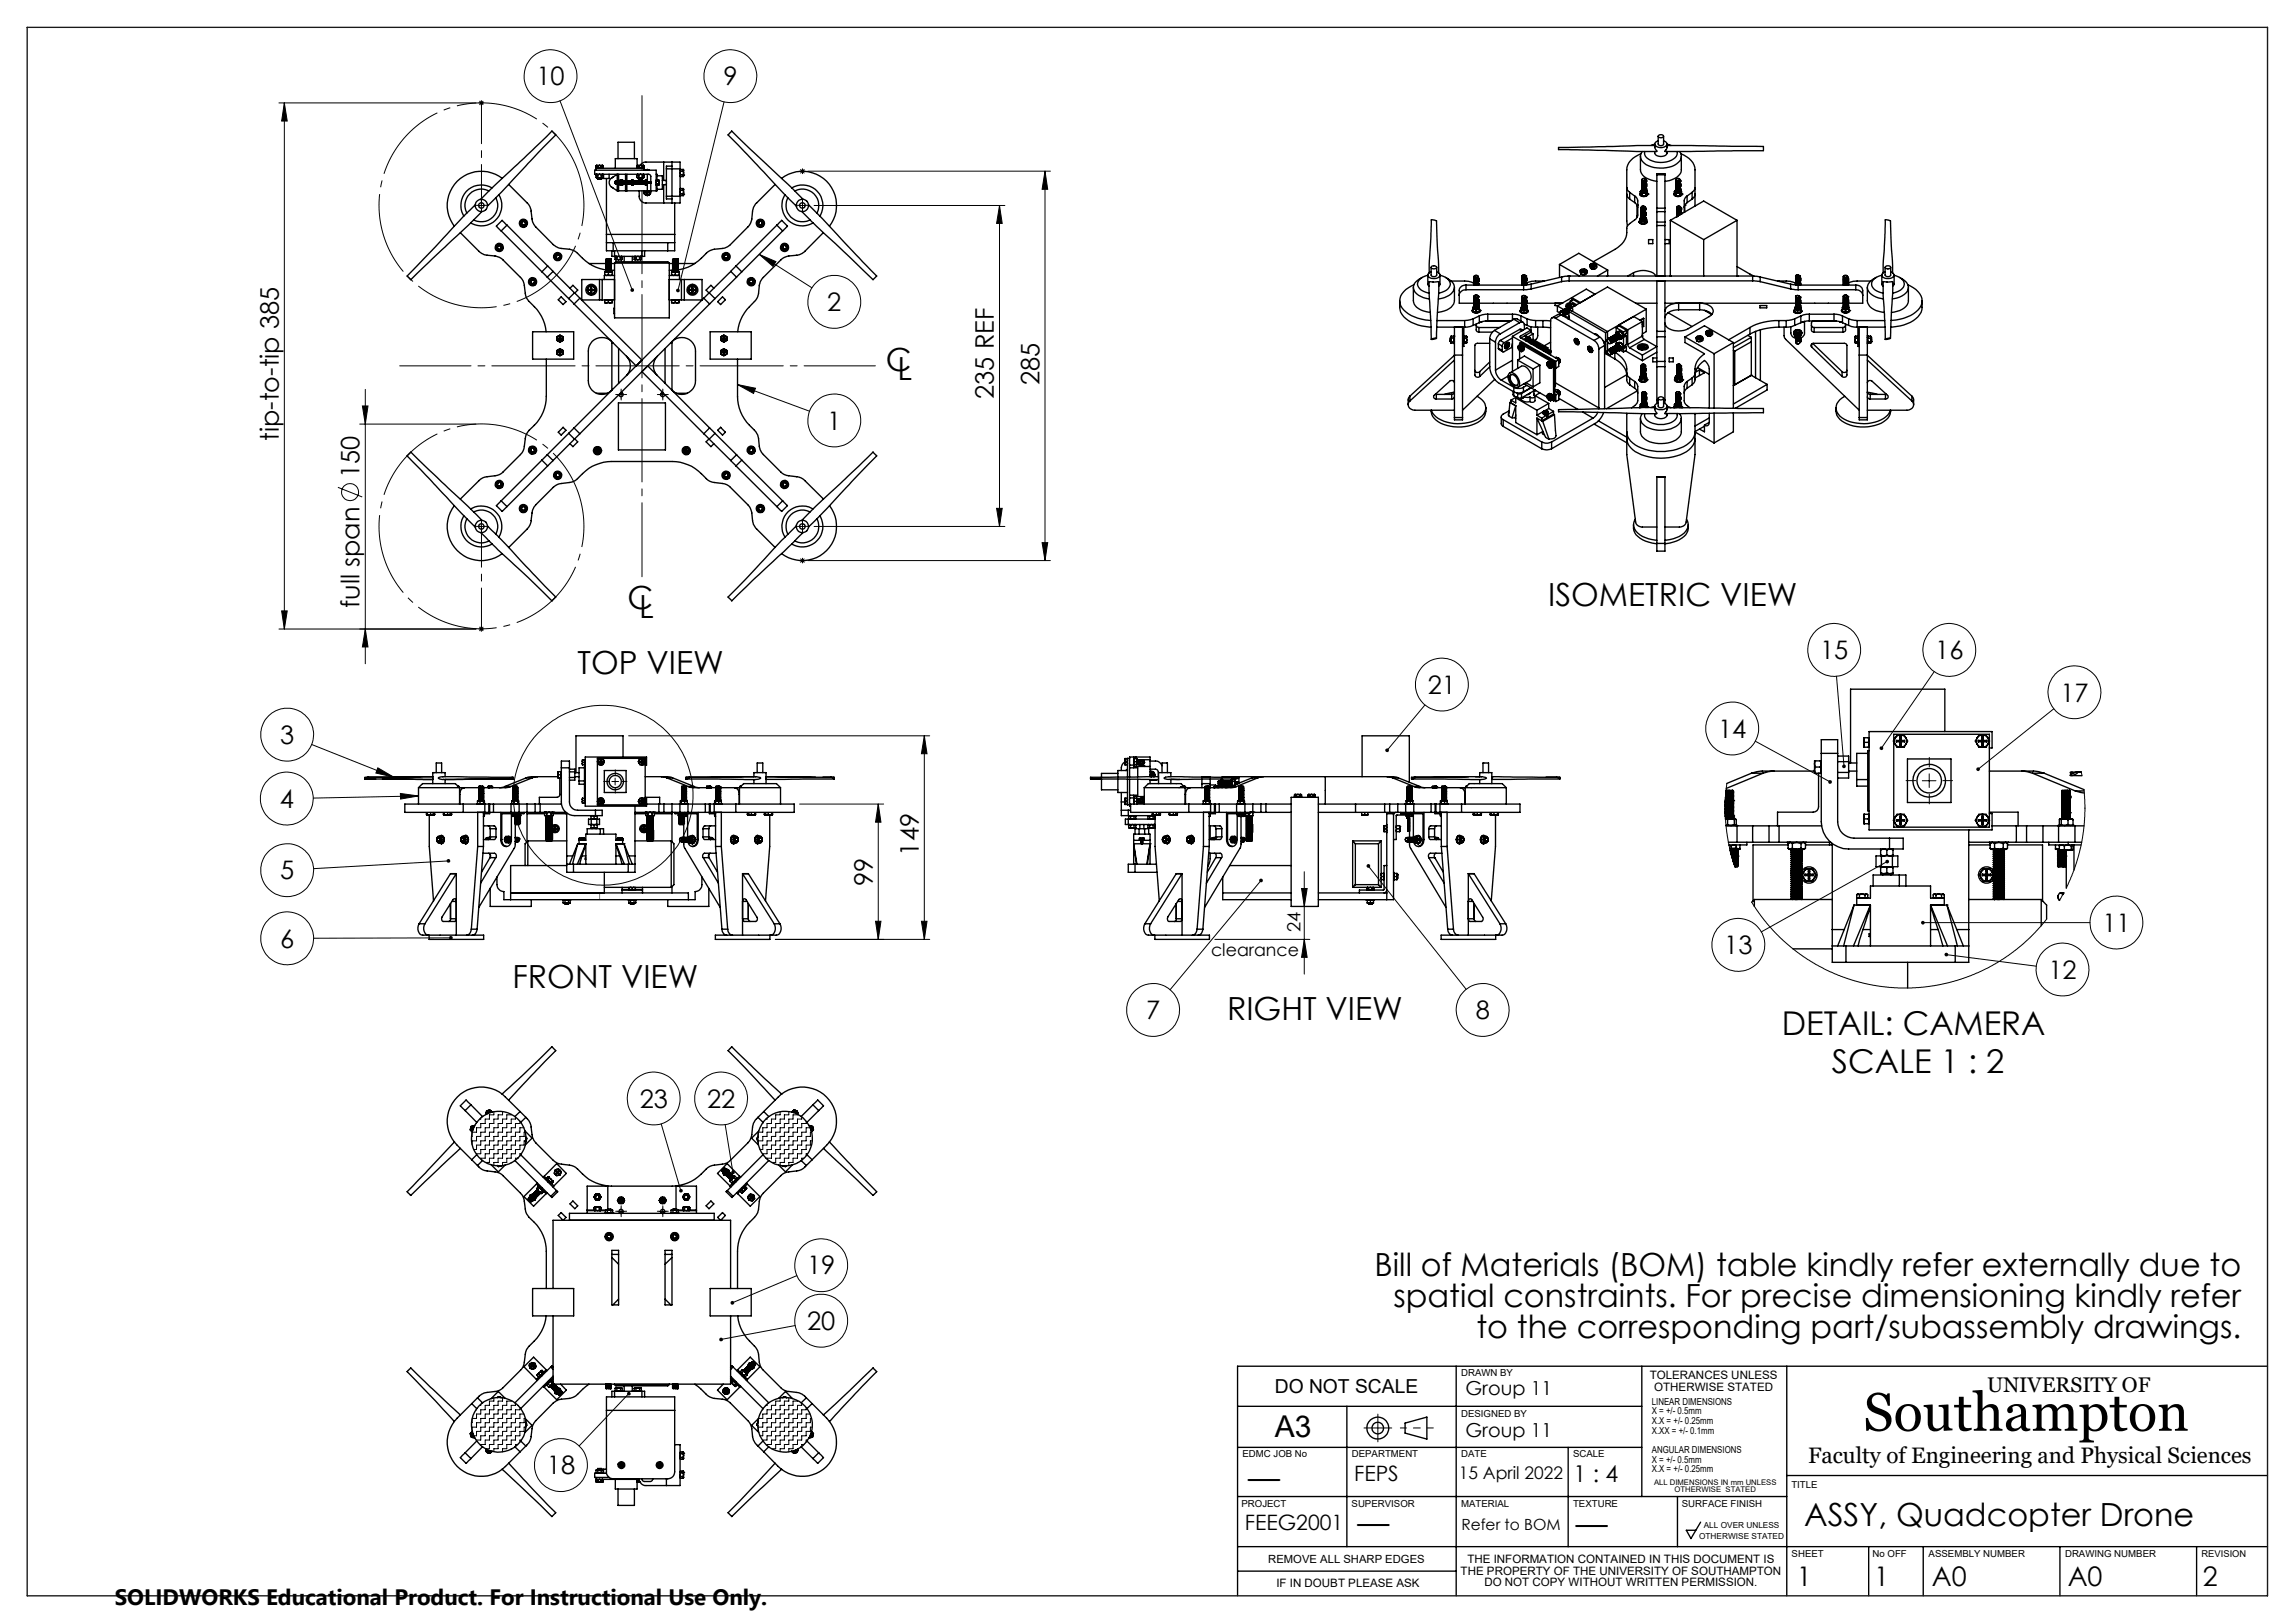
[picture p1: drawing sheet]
<svg xmlns="http://www.w3.org/2000/svg" width="420mm" height="297mm" viewBox="0 0 420 297" stroke-linecap="round" stroke-linejoin="round" font-family="sans-serif">
<defs><g id="words">
<text font-size="9.9" x="341" y="261.8">Southampton</text>
<g font-size="6">
<text x="326.1" y="189.4">DETAIL: CAMERA</text>
<text x="335.3" y="196.3">SCALE 1 : 2</text>
</g>
<g font-size="5.8">
<text x="162.1" y="67.9">C</text>
<text x="164.2" y="69.5">L</text>
<text x="114.9" y="111.5">C</text>
<text x="117" y="113.1">L</text>
<text x="283.3" y="110.9">ISOMETRIC VIEW</text>
<text x="105.7" y="123.3">TOP VIEW</text>
<text x="93.8" y="180.8">FRONT VIEW</text>
<text x="224.6" y="186.7">RIGHT VIEW</text>
<text x="251.6" y="233.5">Bill of Materials (BOM) table kindly refer externally due to</text>
<text x="255" y="239.2">spatial constraints. For precise dimensioning kindly refer</text>
<text x="270.2" y="244.8">to the corresponding part/subassembly drawings.</text>
<text x="228.4" y="272.4">—</text>
<text x="248.5" y="280.8">—</text>
<text x="288.4" y="281">—</text>
<text x="330.2" y="279.2">ASSY, Quadcopter Drone</text>
</g>
<text font-size="5.5" x="233.3" y="262.9">A3</text>
<g font-size="4.9">
<text x="328.8" y="290.1">1</text>
<text x="343" y="290.1">1</text>
<text x="353.5" y="290.1">A0</text>
<text x="378.4" y="290.1">A0</text>
<text x="403.1" y="290.1">2</text>
</g>
<g font-size="4.7">
<text x="98.2" y="15.6">10</text>
<text x="132.4" y="15.6">9</text>
<text x="151.4" y="56.9">2</text>
<text x="190.2" y="70.5" transform="rotate(-90 190.2 70.5)">285</text>
<text x="181.9" y="73" transform="rotate(-90 181.9 73)">235 REF</text>
<text x="51" y="80.7" transform="rotate(-90 51 80.7)">tip-to-tip 385</text>
<text x="151.4" y="78.6">1</text>
<text x="65.8" y="87.5" transform="rotate(-90 65.8 87.5)">150</text>
<text x="65.8" y="111.2" transform="rotate(-90 65.8 111.2)">full span</text>
<text x="333.1" y="120.6">15</text>
<text x="354.2" y="120.6">16</text>
<text x="261.3" y="127">21</text>
<text x="377.1" y="128.4">17</text>
<text x="51.3" y="136.1">3</text>
<text x="314.4" y="135">14</text>
<text x="51.2" y="147.8">4</text>
<text x="51.3" y="160.9">5</text>
<text x="168.1" y="156.6" transform="rotate(-90 168.1 156.6)">149</text>
<text x="159.7" y="162.1" transform="rotate(-90 159.7 162.1)">99</text>
<text x="51.3" y="173.4">6</text>
<text x="384.8" y="170.5">11</text>
<text x="315.6" y="174.6">13</text>
<text x="374.9" y="179.1">12</text>
<text x="209.7" y="186.5">7</text>
<text x="270.1" y="186.5">8</text>
<text x="117.1" y="202.7">23</text>
<text x="129.4" y="202.7">22</text>
<text x="147.7" y="233.2">19</text>
<text x="147.7" y="243.4">20</text>
<text x="100.1" y="269.8">18</text>
</g>
<text font-size="4.2" x="288" y="271.2">1 : 4</text>
<g font-size="4.1">
<text x="330.9" y="267.6">Faculty of Engineering and Physical Sciences</text>
<text x="21" y="293.7">SOLIDWORKS Educational Product. For Instructional Use Only.</text>
</g>
<g font-size="3.9">
<text x="363.6" y="254.8">UNIVERSITY OF</text>
<text x="247.8" y="271.1">FEPS</text>
<text x="227.8" y="279.9">FEEG2001</text>
</g>
<g font-size="3.5">
<text x="233.3" y="254.9">DO NOT SCALE</text>
<text x="268.2" y="255.3">Group 11</text>
<text x="268.2" y="263">Group 11</text>
</g>
<text font-size="3.3" x="238" y="170.6" transform="rotate(-90 238 170.6)">24</text>
<g font-size="3.2">
<text x="221.6" y="175">clearance</text>
<text x="267" y="270.7">15 April 2022</text>
</g>
<text font-size="2.8" x="267.5" y="279.9">Refer to BOM</text>
<g font-size="2.1">
<text x="301.9" y="252.4">TOLERANCES UNLESS</text>
<text x="302.7" y="254.5">OTHERWISE STATED</text>
<text x="232.1" y="286.1">REMOVE ALL SHARP EDGES</text>
<text x="268.5" y="286">THE INFORMATION CONTAINED IN THIS DOCUMENT IS</text>
<text x="233.6" y="290.4">IF IN DOUBT PLEASE ASK</text>
<text x="267.3" y="288.1">THE PROPERTY OF THE UNIVERSITY OF SOUTHAMPTON</text>
<text x="271.7" y="290.2">DO NOT COPY WITHOUT WRITTEN PERMISSION.</text>
</g>
<g font-size="1.8">
<text x="267.4" y="251.9">DRAWN BY</text>
<text x="302.3" y="257.1">LINEAR DIMENSIONS</text>
<text x="267.4" y="259.2">DESIGNED BY</text>
<text x="302.3" y="258.8">X = +/- 0.5mm</text>
<text x="302.3" y="260.6">X.X = +/- 0.25mm</text>
<text x="302.3" y="262.3">X.XX = +/- 0.1mm</text>
<text x="227.4" y="266.7">EDMC JOB No</text>
<text x="247.4" y="266.7">DEPARTMENT</text>
<text x="267.4" y="266.7">DATE</text>
<text x="287.9" y="266.7">SCALE</text>
<text x="302.3" y="265.9">ANGULAR DIMENSIONS</text>
<text x="302.3" y="267.6">X = +/- 0.5mm</text>
<text x="302.3" y="269.4">X.X = +/- 0.25mm</text>
<text x="227.2" y="275.7">PROJECT</text>
<text x="247.4" y="275.7">SUPERVISOR</text>
<text x="267.4" y="275.7">MATERIAL</text>
<text x="287.9" y="275.7">TEXTURE</text>
<text x="307.8" y="275.7">SURFACE FINISH</text>
<text x="327.8" y="272.3">TITLE</text>
<text x="327.9" y="284.9">SHEET</text>
<text x="342.7" y="284.9">No OFF</text>
<text x="353" y="284.9">ASSEMBLY NUMBER</text>
<text x="377.9" y="284.9">DRAWING NUMBER</text>
</g>
<text font-size="1.7" x="402.9" y="284.9">REVISION</text>
<g font-size="1.5">
<text x="311" y="281.7">OTHERWISE STATED</text>
<text x="311.8" y="279.6">ALL OVER UNLESS</text>
</g>
<g font-size="1.4">
<text x="302.7" y="271.7">ALL DIMENSIONS IN mm UNLESS</text>
<text x="306.5" y="273.1">OTHERWISE STATED</text>
</g>
</g></defs>
<g fill="none" stroke="#000" stroke-width=".18">
<path d="M51 18.8h36.1M52 18.8v96.3M52 18.8l.6 3.4h-1.1zM87.6 18.8h1M87.7 18.5l.7 .7M88.1 18.3v1M88.4 18.5l-.7 .7M102.5 18.4l13.2 34.7M132.5 18.7l-8.4 34.5M87.5 37.6h1.2M88.1 37v1.2M146.2 37.6h1.3"/>
<path d="M146.3 31.3h1.1M146.5 31l.7 .7M146.9 37v1.2M146.9 30.8v1.1M147.2 31l-.7 .7M147.8 31.3h44.4M149 37.6h34.9M182.9 37.6v58.7M182.9 37.6l.5 3.3h-1zM191.2 31.3l.5 3.3h-1zM191.2 31.3v71.3M139 46.6l9.6 6.1"/>
<path d="M139 46.6l3 1.3-.5 .9zM65.8 77.6h21.3M66.3 74.3h1l-.4 3.3zM66.9 71.3v50.2M113 72.2h1.3M113.7 71.6v1.2M120.6 72.2h1.3M121.3 71.6v1.2M135 70.4l13.1 4.8M135 70.4l3.3 .6-.4 1zM61.8 89.2l4.5 1.7M87.5 96.3h1.2"/>
<path d="M88.1 95.7v1.3M146.2 96.3h1.3M146.9 95.7v1.3M149 96.3h34.9M182.4 93h1l-.5 3.3zM190.7 99.3h1l-.5 3.3zM51 115.1h36.1M51.5 111.8h1.1l-.6 3.3zM66.9 115.1l.4 3.3h-1zM87.6 115.1h1M87.7 114.7l.7 .8M88.1 114.6v1"/>
<path d="M88.4 114.7l-.7 .8M146.3 102.6h1.1M146.5 102.2l.7 .7M146.9 102.1v1M147.2 102.2l-.7 .7M147.8 102.6h44.4M57 136.2l15 6M115 134.7h55.1M169.2 134.7l.5 3.2h-1.1zM169.2 134.7v37.2M260.8 129l-6.9 8.3M321.2 135.6l13.7 7.5"/>
<path d="M336.1 123.8l1.4 16.4M354 122.9l-9.7 14M375.8 129.7l-13.8 11.1M69.1 140.5l2.9 1.7-3.2-.7zM73.3 145.2l3.3 .5-3.3 .5zM76.6 145.7l-19.3 .3M82.1 157.5l-24.7 1.5M112 143h1.2M112.6 142.4v1.2M146.3 147.1h15.4M160.7 147.1l.5 3.4h-1zM160.7 147.1v24.8"/>
<path d="M238.7 159.5v18.8M250.4 158.5l17.9 22.5M316 143.4l-.3 3v3l.4 3.7 .6 2.5M316.7 155.7l.8 2.9M345.4 157.7l-23.1 12.8M351.8 142.9h2.5M353.1 141.6v2.5M380.9 141.3l.1 .7M381.4 144.5l.2 2.7-.1 2.3-.5 4.3-1 4.2-1.9 4.5M82.5 171.6l-25.1 .1M141.9 171.9h28.2M160.2 168.6h1l-.5 3.3z"/>
<path d="M168.6 168.6h1.1l-.5 3.3zM222.3 171.9h17.4M230.8 161.1l-16.7 20M238.2 162.6h1l-.5 3.3zM238.7 171.9l.5 3.3h-1zM320.6 165.1l2.2 3.2 2.8 3.1 3.3 2.9 3.3 2.1 3.6 1.8 3.7 1.3 3.3 .8 3.9 .5h3.2l4.1-.4 4.1-1 3.8-1.4 4.1-2.1 3.2-2.3 3.2-2.9 2.1-2.5M351.9 168.8h30.6M356.2 174.7l16.5 2.1M377.7 163.4l-.8 1.4M86.4 207.3v.7h-.1M87.2 205.5l-.1 .1M88 204.6v.2h-.2"/>
<path d="M90.4 203.4v.6h-.8v.8h-.8v.8h-.8v.8h-.8v.8h-.8M92 203.4v.6h-.8v.8h-.8v.8h-.8v.8h-.8v.8h-.8v.8h-.8v.8h-.8v.6M93.6 203.9v.1h-.9v.8h-.7v.8h-.8v.8h-.8v.8h-.8v.8h-.8v.8h-.8v.7h-.8v.9h-.5M93.7 212.7l-.1 .1M94.3 204.4v.4h-.7v.8h-.9v.8h-.7v.8h-.8v.8h-.8v.8h-.8v.7h-.8v.9h-.8v.7h-.8v.1M94.8 211.9h-.5v.4M95.1 205.2v.4h-.8v.8h-.7v.8h-.9v.8h-.7v.8h-.8v.7h-.8v.9h-.8v.7h-.8v.8h-.8v.2M95.4 211.1h-.3v.5M95.9 206.4h-.8v.8h-.8v.8h-.7v.8h-.9v.7h-.7v.9h-.8v.7h-.8v.8h-.8v.8h-.7M96.1 207.2h-.2v.8h-.8v.8h-.8v.7h-.7v.9h-.9v.7h-.7v.8h-.8v.8h-.8v.6M96.3 208.8h-.4v.7h-.8v.9h-.8v.7h-.7v.8h-.9v.8h-.7v.6M121 205.7l3.6 12.2"/>
<path d="M132.7 205.8l1.4 8.8M138.8 207.3v.7h-.1M139.6 205.5l-.1 .1M140.4 204.6v.2h-.2M142.8 203.4v.6h-.8v.8h-.8v.8h-.8v.8h-.8v.8h-.8M144.4 203.4v.6h-.9v.8h-.7v.8h-.8v.8h-.8v.8h-.8v.8h-.8v.8h-.8v.6M145.9 203.9v.1h-.8v.8h-.7v.8h-.9v.8h-.7v.8h-.8v.8h-.8v.8h-.8v.7h-.8v.9h-.5M146.1 212.7l-.2 .1M146.7 204.4v.4h-.8v.8h-.8v.8h-.7v.8h-.9v.8h-.7v.8h-.8v.7h-.8v.9h-.8v.7h-.8v.1M147.1 211.9h-.4v.4M147.5 205.2v.4h-.8v.8h-.8v.8h-.8v.8h-.7v.8h-.9v.7h-.7v.9h-.8v.7h-.8v.8h-.8v.2M147.8 211.1h-.3v.4"/>
<path d="M148.3 206.4h-.8v.8h-.8v.8h-.8v.8h-.8v.7h-.7v.9h-.9v.7h-.7v.8h-.8v.8h-.7M148.5 207.2h-.2v.8h-.8v.8h-.8v.7h-.8v.9h-.8v.7h-.7v.8h-.9v.8h-.7v.6M148.7 208.8h-.4v.7h-.8v.9h-.8v.7h-.8v.8h-.8v.8h-.7v.6M113 221.7h1.3M113.7 221v1.3M120.7 221.7h1.2M121.3 221v1.3M145.8 233.4l-11.8 5M86.4 259.6v.7h-.1M87.2 257.8l-.1 .2M88 257v.2h-.2M90.4 255.8v.6h-.8v.8h-.8v.8h-.8v.8h-.8v.8h-.8"/>
<path d="M92 255.8v.6h-.8v.8h-.8v.8h-.8v.8h-.8v.8h-.8v.7h-.8v.9h-.8v.6M93.6 256.3v.1h-.9v.8h-.7v.8h-.8v.8h-.8v.8h-.8v.7h-.8v.9h-.8v.7h-.8v.8h-.5M94.3 256.8v.4h-.7v.8h-.9v.8h-.7v.8h-.8v.7h-.8v.9h-.8v.7h-.8v.8h-.8v.8h-.8v.1M95.1 257.6v.4h-.8v.8h-.7v.8h-.9v.7h-.7v.9h-.8v.7h-.8v.8h-.8v.8h-.8v.8h-.8v.2M95.9 258.8h-.8v.8h-.8v.7h-.7v.9h-.9v.7h-.7v.8h-.8v.8h-.8v.8h-.8v.8h-.7M96.1 259.6h-.2v.7h-.8v.9h-.8v.7h-.7v.8h-.9v.8h-.7v.8h-.8v.8h-.8v.5M115.1 255l-9.1 9.6M138.8 259.6v.7h-.1M139.6 257.8l-.1 .2M140.4 257v.2h-.2M142.8 255.8v.6h-.8v.8h-.8v.8h-.8v.8h-.8v.8h-.8M144.4 255.8v.6h-.9v.8h-.7v.8h-.8v.8h-.8v.8h-.8v.7h-.8v.9h-.8v.6"/>
<path d="M145.5 242.6l-13.5 2.5M145.9 256.3v.1h-.8v.8h-.7v.8h-.9v.8h-.7v.8h-.8v.7h-.8v.9h-.8v.7h-.8v.8h-.5M146.7 256.8v.4h-.8v.8h-.8v.8h-.7v.8h-.9v.7h-.7v.9h-.8v.7h-.8v.8h-.8v.8h-.8v.1M147.5 257.6v.4h-.8v.8h-.8v.8h-.8v.7h-.7v.9h-.9v.7h-.7v.8h-.8v.8h-.8v.8h-.8v.2M148.3 258.8h-.8v.8h-.8v.7h-.8v.9h-.8v.7h-.7v.8h-.9v.8h-.7v.8h-.8v.8h-.7M148.5 259.6h-.2v.7h-.8v.9h-.8v.7h-.8v.8h-.8v.8h-.7v.8h-.9v.8h-.7v.5M93.7 265.1l-.1 .1M94.8 264.3h-.5v.4M95.4 263.5h-.3v.4M96.3 261.2h-.4v.7h-.8v.8h-.8v.8h-.7v.8h-.9v.8h-.7v.6M146 265.1l-.1 .1M147.1 264.3h-.4v.4"/>
<path d="M147.8 263.5h-.3v.4M148.7 261.2h-.4v.7h-.8v.8h-.8v.8h-.8v.8h-.8v.8h-.7v.6"/>
<circle cx="100.8" cy="14" r="4.8"/>
<circle cx="133.7" cy="13.9" r="4.8"/>
<circle cx="152.7" cy="55.2" r="4.8"/>
<circle cx="152.7" cy="76.9" r="4.8"/>
<circle cx="64.1" cy="90.1" r="1.55"/>
<circle cx="335.7" cy="118.9" r="4.8"/>
<circle cx="356.7" cy="118.9" r="4.8"/>
<circle cx="52.5" cy="134.4" r="4.8"/>
<circle cx="263.9" cy="125.3" r="4.8"/>
<circle cx="317" cy="133.3" r="4.8"/>
<circle cx="379.6" cy="126.7" r="4.8"/>
<circle cx="52.5" cy="146.1" r="4.8"/>
<circle cx="52.5" cy="159.2" r="4.8"/>
<circle cx="110.4" cy="145.5" r="16.5"/>
<circle cx="52.6" cy="171.7" r="4.8"/>
<circle cx="318.1" cy="172.9" r="4.8"/>
<circle cx="377.5" cy="177.4" r="4.8"/>
<circle cx="387.3" cy="168.8" r="4.8"/>
<circle cx="211" cy="184.8" r="4.8"/>
<circle cx="271.3" cy="184.8" r="4.8"/>
<circle cx="119.6" cy="201" r="4.8"/>
<circle cx="132" cy="201" r="4.8"/>
<circle cx="150.3" cy="231.5" r="4.8"/>
<circle cx="150.3" cy="241.7" r="4.8"/>
<circle cx="102.7" cy="268.1" r="4.8"/>
</g>
<path d="M106 32.1a18.8 18.8 0 0 0-31.3-7.6 18.8 18.8 0 0 0 8.4 31.1 18.8 18.8 0 0 0 23.3-22.3l-.4-1.2M106 90.8a18.8 18.8 0 0 0-31.3-7.6 18.8 18.8 0 0 0 8.4 31.2 18.8 18.8 0 0 0 23.3-22.4l-.4-1.2" fill="none" stroke="#000" stroke-width=".18" stroke-dasharray="15.2 1.3 1.3 1.3" stroke-dashoffset="5.9" stroke-linecap="butt"/>
<g fill="none" stroke="#000" stroke-width=".25">
<path d="M87 37.5l-2.3 2.2-10.2 10.8 .6 .6 .1 .1 10.5-10 2.5-2.5M87.9 36.5l13.1-12.5 .7 .7-12.5 13M89.5 34.9a3 3 0 0 0-3.5 .6 3 3 0 0 0-.6 3.5M90 34.4a3.7 3.7 0 0 0-4.6 .5 3.7 3.7 0 0 0-.5 4.6M90.7 36.2a3 3 0 0 1-.5 3.5 3 3 0 0 1-3.5 .5M91.3 35.6a3.7 3.7 0 0 1-.5 4.6 3.7 3.7 0 0 1-4.7 .6M91.9 32.6a6.3 6.3 0 0 0-8.2 .6 6.3 6.3 0 0 0-.6 8.2M93.1 33.8l3.4 3.3a2.21 2.21 0 0 1 .7 1.5l.2 1.9 .3 .6 3.5 3.7 1.1 .6 1.9 .2 1 .4a15.3 15.3 0 0 0 3.8 2.9l1.8 .5M109.1 30.7l.1 .1 .2-.1M109.1 32l.1-.1 .2 .1M109.1 32.5h.1M109.1 30.7v.1"/>
<path d="M109.1 30.4v.3M109.1 32v.5M109.1 31.9v.1M109.2 30.3h.5M109.2 30.3l.2 .1M109.2 30.3l-.1 .1M109.2 32.5h.5M109.4 32.5v.1M109.4 32.7h.1M109.4 32.8h.4M109.4 32.6v.1M109.4 30.7l.3 .1 .3-.1"/>
<path d="M109.4 32.5h-.2M109.4 32.5h.3M109.4 32l.3-.1 .3 .1M109.4 30.4v.3M109.4 32v.5M109.4 32.6h.1M109.4 32.7v.1M109.7 30.3l-.3 .1M109.7 30.3h.5M109.7 30.3l.3 .1M109.7 32.5h.5M109.8 32.5l-.4 .1"/>
<path d="M109.8 32.8h.2M110 30.7l.2 .1 .2-.1M110 32.5h-.3M110 32.5h.2M110 32l.2-.1 .2 .1M110 30.4v.3M110 32v.5M110.1 32.6h-.7M110.1 32.7h-.7M110.1 32.6h.1M110.1 32.6l-.7 .1M110.1 32.7l-.3 .1"/>
<path d="M110.1 32.7l-.7 .1M110.1 32.7h.1M110.2 30.3l-.2 .1M110.2 30.3l.2 .1M110.3 31.9l.1 .1M110.4 32.5h-.2M110.4 30.7l-.1 .1M110.4 30.4v.3M110.4 32v.5M110.5 31.9v.8h1v-.8M111 32.7v10.2M112 34.3l1 .6"/>
<path d="M112.2 32.4l-.3 .2M112.6 33.6h.1M112.6 33.6v.1M112.6 33.5v-.3v.5M112.6 33.5v.1M112.6 33.2l.1 .5M112.6 33.2l.1 .4M112.6 33.7h.1M112.7 33.6v.1M112.7 33.6h.1M112.7 33.2h.1M112.7 33.6l.1 .1"/>
<path d="M112.7 33.2l.1 .5M112.8 33.7h.1M112.8 33.2l.1 .4M112.8 33.2h-.1l.1 .5M112.8 33.2h.1M112.9 33.2h.1M112.9 33.6l-.1 .1M112.9 33.6h.1M112.9 33.2v.5M112.9 33.7h.1M112.9 33.2l.1 .4M113 33.6l-.1 .1"/>
<path d="M113 33.6h.1M113 33.2v.5M113 33.6v1.3M113 33.2h.1M113 33.6v.1M113 33.7h.1M113 33.2l.1 .4M113.1 33.7l-.1-1.8-1 .6a1.03 1.03 0 0 0-.5 1 1.03 1.03 0 0 0 .7 .9M113.1 33.2v.4M113.1 33.6v.1M113.1 33.6l.1 .1M113.1 33.2h.1"/>
<path d="M113.1 33.6h.1M113.1 33.2l.1 .5M113.1 29v-3h3v3M113.2 33.2h.1M113.2 33.7h.1M113.2 33.2v.4M113.2 33.6v.1M113.2 31.9l.1 1.8M113.2 33.2l.1 .5M113.2 33.6h.1M113.2 33.6v1.3M113.2 33.6l.1 .1"/>
<path d="M113.3 33.2v.4M113.3 33.7h.1M113.3 33.2h.1M113.3 33.6h.1M113.3 33.6v.1M113.3 33.6l.1 .1M113.3 33.2l.1 .5M113.3 33.6l.4 .2M113.3 33.6l.2 .2h.2M113.4 33.2h.1M113.4 33.7h.1M113.4 33.2l.1 .4"/>
<path d="M113.5 33.6l-.1 .1M113.5 33.2l.1 .5M113.5 33.2v.5M113.5 33.6h.1M113.5 33.2h.1M113.5 33.6v.1M113.5 33.2l.1 .4M113.5 33.7h.1M113.6 33.2v.4M113.6 33.2h.1M113.6 33.6v.1M113.6 33.6h.1"/>
<path d="M113.6 33.2l.1 .5M113.6 33.6l.1 .1M113.6 33.2h.1l.1 .5M113.7 33.7h.1M113.7 33.2h.1M113.7 33.2v.4M113.7 33.6v.1M113.7 33.6h.1M113.7 33.6l.1 .1M113.7 33.2l.1 .5M113.7 33l-.4 .2M113.7 33l.4 .2"/>
<path d="M113.7 33.8l.4-.2-.1 .2zM113.7 33.2h-.1M113.7 33h-.2l-.2 .2M113.7 33h.3l.1 .1M113.8 33.2h.1M113.8 33.2v.4M113.8 33.7h.1M113.8 33.2l.1 .4M113.8 33.6v.1M113.8 33.6h.1M113.8 33.2l.1 .5M113.9 33.6v.1"/>
<path d="M113.9 33.2h.1M113.9 33.6l-.1 .1M113.9 33.7h.1M113.9 33.2v.4M113.9 33.2l.1 .5M113.9 33.2l.1 .4M113.9 33.6h.1M114 33.2h.1M114 33.6v.1M114 33.2l.1 .5M114 33.2l.1 .4M114 33.7h.1"/>
<path d="M114.1 33.6v.1M114.1 33.6h.1M114.1 33.2h.1M114.1 33.6l.1 .1M114.1 33.2l.1 .5M114.2 33.7h.1M114.2 33.2v.4M114.2 33.2h-.1l.1 .5M114.2 33.2h.1M114.2 33.2l.1 .5M114.2 33.6v.1M114.2 33.6l.1 .1"/>
<path d="M114.3 33.2h.1M114.3 33.7h.1M114.3 33.2v.4M114.3 33.2l.1 .4M114.3 33.6v.1M114.3 33.6h.1M114.3 33.2l.1 .5M114.4 33.6v.1M114.4 33.2h.1M114.4 33.7h.1M114.4 33.2l.1 .4M114.5 33.6l-.1 .1"/>
<path d="M114.5 33.2h.1M114.5 33.6h.1M114.5 33.2v.5M114.5 31.9v1.3M114.5 33.6v1.3M114.5 33.2v.4M114.5 33.7h.1M114.5 33.2l.1 .4M114.6 33.6l-.1 .1M114.6 33.2l.1 .5M114.6 33.6h.1M114.6 33.2h.1"/>
<path d="M114.6 33.6l.1 .1M114.7 33.2v.4M114.7 33.7h.1M114.7 33.6v.1M114.7 33.6l.1 .1M114.7 33.2h.1M114.7 33.6h.1M114.7 33.2l.1 .5M114.7 31.9v1.3M114.7 33.6v1.3M114.8 33.2h.1M114.8 33.7h.1"/>
<path d="M114.8 33.2v.4M114.8 33.2l.1 .4M114.8 33.6v.1M114.8 33.2l.1 .5M114.8 33.6h.1M114.9 33.2h.1M114.9 33.6v.1M114.9 33.2l.1 .4M114.9 33.7h.1M115 33.6l-.1 .1M115 33.2h.1M115 33.6h.1"/>
<path d="M115 33.2v.5M115 33.6v.1M115 33.7h.1M115 33.2l.1 .4M115.1 33.6l-.1 .1M115.1 33.2v.5M115.1 33.6h.1M115.1 33.2h.1M115.1 33.6v.1M115.1 33.2l.1 .5M115.1 33.2l.1 .4M115.1 33.7h.1"/>
<path d="M115.2 33.2l.1 .4M115.2 33.6v.1M115.2 33.2h.1M115.2 33.6h.1M115.2 33.2l.1 .5M115.3 33.6v.1M115.3 33.2h.1M115.3 33.7h.1M115.3 33.2v.4M115.3 33.2l.1 .4M115.3 33.6h.1M115.4 33.6v.1"/>
<path d="M115.4 33.2h.1M115.4 33.2v.5M115.4 33.2h-.1l.1 .5M115.4 33.2l.1 .4M115.4 33.7h.1M115.5 33.6l-.1 .1M115.5 33.6h.1M115.5 33.2h.1M115.5 33.6v.1M115.5 33.2v.5M115.5 33.7h.1M115.5 33.2l.1 .4"/>
<path d="M115.6 33.2v.5M115.6 33.2v.4M115.6 33.2h.1M115.6 33.6l-.1 .1M115.6 33.6v.1M115.6 33.2l.1 .5M115.6 33.2v-.3h.3v.3M115.6 33.6v.3h.3v-.3M115.6 33.2l.1 .4M115.6 33.7h.1M115.7 33.2v.4M115.7 33.6v.1"/>
<path d="M115.7 33.6h.1M115.7 33.2l.1 .5M115.7 33.6l.1 .1M115.7 33.2h.1M115.8 33.7h.1M115.8 33.2l.1 .4M115.8 33.2h.1M115.9 33.6l-.1 .1M115.9 33.2h.1M115.9 33.6h.1M115.9 33.2v.5M115.9 33.2v.4"/>
<path d="M115.9 33.7h.1M115.9 33.2l.1 .4M116 33.6l-.1 .1M116 33.2h.1M116 33.6h.1M116 33.6v.1M116 33.2l.1 .5M116 33.2v.5M116 33.2l.1 .4M116 33.7h.1M116.1 33.6v.1M116.1 33.6l.1 .1"/>
<path d="M116.1 33.2h.1M116.1 33.6h.1M116.1 33.2l.1 .5M116.2 33.7h.1M116.2 33.2v.4M116.2 33.6v.1M116.2 33.2l.1 .5M116.2 33.6h.1M116.2 33.2h.1M116.2 33.6l.1 .1M116.3 33.2v.4M116.3 33.2l.1 .4"/>
<path d="M116.3 33.7h.1M116.3 33.6v.1M116.3 33.2h.1M116.3 33.6h.1M116.3 33.2l.1 .5M116.4 33.6v.1M116.4 33.2h.1M116.4 33.7h.1M116.4 33.2l.1 .4M116.5 33.6l-.1 .1M116.5 33.2l.1 .5M116.5 33.2v.5"/>
<path d="M116.5 33.6h.1M116.5 33.2h.1M116.5 33.6v.1M116.5 33.2l.1 .4M116.5 33.7h.1M116.6 30.7l.1 .1 .2-.1M116.6 30.4l.1-.1zM116.6 33.2v.4M116.6 32l.1-.1 .2 .1M116.6 32.5h.1M116.6 30.7l.1 .1M116.6 30.7v-1.7h-4v1.8"/>
<path d="M116.6 32v.5M116.6 33.6v.1M116.6 33.2h.1M116.6 33.6h.1M116.6 33.2l.1 .5M116.6 33.6l.1 .1M116.7 33.7h.1M116.7 33.2h.1M116.7 33.2v.4M116.7 31.9l-.1 .1M116.7 33.6v.1M116.7 33.6h.1"/>
<path d="M116.7 33.6l.1 .1M116.7 30.3l.2 .1M116.7 30.3h.5M116.7 33.2l.1 .5M116.7 32.5h.5M116.8 33.2h-.1l.1 .5M116.8 33.2l.1 .4M116.8 33.2v.4M116.8 33.7h.1M116.8 33.6v.1M116.8 33.6h.1M116.8 32.6h.8z"/>
<path d="M116.8 33.2l.1 .5M116.9 32.5v.1M116.9 32.7h.1M116.9 33.6v.1M116.9 33.2h.1M116.9 33.7h.1M116.9 30.7l.3 .1 .3-.1M116.9 33.2v.4M116.9 32.5h-.2M116.9 32.5h.3M116.9 32l.3-.1 .3 .1M116.9 30.4v.3"/>
<path d="M116.9 32v.5M116.9 32.6h.1M116.9 32.7v.1l.7-.1M116.9 33.2l.1 .5M116.9 33.2l.1 .4M116.9 33.6h.1M117 33.2h.1M117 33.6v.1M117 33.2l.1 .5M117 34.9a2.04 2.04 0 0 0 .2 1.7l.8 .5h3.5M117 33.2l.1 .4M117 33.7h.1"/>
<path d="M117.1 33.2v.4M117.1 33.6v.1M117.1 33.6h.1M117.1 33.2l.1 .5M117.1 33.6l.1 .1M117.1 33.2h.1M117.2 33.7h.1M117.2 33.2v.4M117.2 33.2h.1M117.2 33.6v.1M117.2 33.6h.1M117.2 30.3h.5"/>
<path d="M117.2 30.3l.3 .1M117.2 30.3l-.3 .1M117.2 33.2l.1 .5M117.2 32.5h.5M117.3 33.2h.1M117.3 33.7h.1M117.3 33.2v.4M117.3 33.2l.1 .4M117.3 33.6v.1M117.3 32.5l-.4 .1M117.3 32.8h.2M117.3 33.6h.1"/>
<path d="M117.4 33.6v.1M117.4 33.2v.5M117.4 33.2h-.1l.1 .5M117.4 33.2l.1 .4M117.4 33.7h.1M117.5 33.6l-.1 .1M117.5 33.6v.1M117.5 33.2h.1M117.5 33.6h.1M117.5 33.2v.5M117.5 33.7h.1M117.5 30.7l.2 .1 .2-.1"/>
<path d="M117.5 33.2l.1 .4M117.5 32.5h-.3M117.5 32.5h.2M117.5 32l.2-.1 .2 .1M117.5 30.4v.3M117.5 32v.5M117.6 32.6h-.7M117.6 32.7h-.7M117.6 32.6h.1M117.6 32.6l-.7 .1M117.6 32.7l-.1 .1M117.6 33.6l-.1 .1"/>
<path d="M117.6 32.7l-.8 .1h.5M117.6 33.2l.1 .5M117.6 32.7h.1M117.6 33.6h.1M117.6 33.2h.1M117.6 33.6l.1 .1M117.7 33.2v.4M117.7 33.7h.1M117.7 33.2h.1M117.7 33.6v.1M117.7 33.6l.1 .1M117.7 33.6h.1"/>
<path d="M117.7 30.3l-.2 .1M117.7 30.3l.2 .1M117.7 33.2l.1 .5M117.8 33.2h.1M117.8 33.7h.1M117.8 33.2v.4M117.8 33.2l.1 .4M117.8 31.9l.1 .1M117.8 33.6v.1M117.8 33.2l.1 .5M117.8 33.6h.1M117.8 30.8h-8.7v.3"/>
<path d="M117.8 30.8v.3M117.9 33.2h.1M117.9 33.6v.1M117.9 32.5h-.2M117.9 30.7l-.1 .1M117.9 30.4v.3M117.9 32v.5M117.9 33.2l.1 .4M117.9 35.2v-.3a.61 .61 0 0 0 .6 .9 .61 .61 0 0 0 .5-.9v.3M117.9 35.2l.3 .4M117.9 35.2v.3l.3 .1M117.9 33.7h.1"/>
<path d="M118 33.6l-.1 .1M118 33.2h.1M118 33.6h.1M118 33.2v.5M118 34.9l-.1 .3M118 33.6v.1M118 33.7h.1M118 33.2l.1 .3M118.1 33.2h-.1M118.1 33.4v.3M118.1 33.4v.4M118.1 33v.2"/>
<path d="M118.1 33v.4M118.1 33.8v.1M118.1 33.8h.1M118.1 31.1l.4-.1 .4 .1M118.1 35.1v.1M118.1 35.1h.3M118.1 35.2h.8M118.1 33.7v.1M118.1 33.2v.2M118.1 32.9v.1M118.1 35.2h.1M118.1 33.2h.3"/>
<path d="M118.1 33.7h.3M118.1 32.9h.3M118.1 33.9h.3M118.2 35.6l.3 .1 .2-.1M118.2 35.6l.3 .2 .2-.2M118.2 31.2l.3-.2 .2 .2M118.2 31.1h.5M118.4 33.2l.1 .2M118.4 32.9v.3M118.4 33.7l.1 .1M118.4 35.1l.1 .1M118.4 32.9l.1 .1"/>
<path d="M118.4 34.9v.2M118.4 35.5h.1M118.5 33.3v.1M118.5 33.4l-.1 .3M118.5 33.4v.1h.6M118.5 33.8l-.1 .1M118.5 35.2v.3M118.5 35.5h.1M118.5 35.5h-.1M118.5 35.2l-.1 .3M118.5 31.9v1.4M118.5 33.5v2"/>
<path d="M118.5 33.3h.6M118.5 33.5v-.2v.2M118.5 33.3l.1 .2v-.2M118.5 35.1v.1M118.5 35.1h.4M118.5 34.9v.2M118.7 33.3l.1 .2M118.8 33.3v.2M118.8 33.3l.1 .2M118.9 33.3l.1 .2M118.9 35.1v.1M119 33.3v.2"/>
<path d="M119 34.9v.3M119 33.3v.2zM119 35.2l-.3 .4M119 35.2v.3l-.3 .1M119.1 33.5l-.1-.2 .1 .2M119.1 34.9v-2.7l-.2-.3h-10.1v-.8h11.3v3.8M120.1 33.8l.1 .1M120.1 31.9h.1v1M120.2 32.9v.3M120.2 33.2v.5M120.2 33.7l-.1 .1M120.2 33.2h.3"/>
<path d="M120.2 33.7h.3M120.2 32.9l-.1 .1M120.2 32.9h.3M120.2 33.9h.3M120.2 32.2h1v2.4h-1M120.2 33.9v1h-7.2M120.5 33.7l.1 .1M120.5 33.2l.1 .2M120.5 32.9l.1 .1M120.6 33l-.1 .2M120.6 33.4l-.1 .3M120.6 33.4v.4"/>
<path d="M120.6 33v.4M120.6 33.8l-.1 .1M120.6 33.8h.1M121.2 33.8h.8M121.2 33h.8M121.5 37.1h1.5M121.5 29.7h1.5M121.5 29.7h-3.5l-.5 .2-.4 .4M121.5 29.7v3.3M121.5 33.8v3.3M122 35.9v.5h1M122 30.9v5"/>
<path d="M122 35.9h2.5M122 30.9h2.5M123 30.4h-1v.5M123 29.7v7.4M123 29.7h1.5v1.2M123.5 37.1v5.8M124.5 35.9v1.2h-1.5M124.5 32.2l.1 .1M124.5 35.7l.1 .1M124.5 30.9v5M124.6 31l-.1 .1 .1 .2M124.6 31.3l-.1 .3 .1 .4"/>
<path d="M124.6 32l-.1 .1 .1 .2M124.6 34.5l-.1 .1 .1 .2M124.6 34.8l-.1 .4 .1 .3M124.6 35.5l-.1 .1 .1 .2M124.6 31l-.1 .1M124.6 34.5l-.1 .1M124.6 35.5h.4M124.6 31.3h.4M124.6 31h.4M124.6 32h.4M124.6 32.3h.4M124.6 34.8h.4"/>
<path d="M124.6 34.5h.4M124.6 35.8h.4M125 31l.1 .2M125 31.3l.1 .3M125 34.5l.1 .2M125 34.8l.1 .4M125 32l.1 .1M125 35.5l.1 .1M125.1 32h.1M125.1 35.5h.1M125.1 31.2l-.1 .1M125.1 31.2v.4"/>
<path d="M125.1 31.6l-.1 .4M125.1 31.6v.5M125.1 32.1l-.1 .2M125.1 34.7l-.1 .1M125.1 34.7v.5M125.1 35.2l-.1 .3M125.1 35.2v.4M125.1 35.6l-.1 .2M141.9 33.8l-3.4 3.3a2.49 2.49 0 0 0-.8 1.5l-.1 1.5a2.49 2.49 0 0 1-.8 1.5l-3.6 3.6-.6 .2-1.9 .2a2.49 2.49 0 0 0-1.4 .8 8.2 8.2 0 0 1-5.2 3M143.1 32.6a6.2 6.2 0 0 1 8.2 .6 6.2 6.2 0 0 1 .5 8.2M143.7 35.6a3.7 3.7 0 0 0 .5 4.7 3.7 3.7 0 0 0 4.6 .5M144.2 36.2a3 3 0 0 0 .5 3.5 3 3 0 0 0 3.5 .5"/>
<path d="M144.9 34.4a3.7 3.7 0 0 1 4.6 .5 3.7 3.7 0 0 1 .5 4.6M145.5 34.9a3 3 0 0 1 3.5 .6 3 3 0 0 1 .5 3.5M147 36.5l-13.1-12.5-.7 .7 12.6 13.1M148 37.5l12.4 13-.6 .7-13.1-12.5M297.7 34.3l.1 .4 .4 .5M297.7 35.5l.2 .5 .3 .4M298.2 35.2l1 .7M298.2 35.2v1.2M298.2 36.4l1 .7M299.2 35.9l.4 .4 .1 .5v2.8l-.3 .5-1.2 .8-.4 .5a4.9 4.9 0 0 1-1 3.2l-1.3 1-3.9 2.3M299.2 37.1a1.11 1.11 0 0 1 .5 .9M299.2 35.9v1.2"/>
<path d="M299.6 37.5h.1M299.6 37.5v2.3M300.1 35.5h.1M300.1 35.5a.86 .86 0 0 0 1.5 0M300.2 35.1v.4l.2 .2M300.2 35.1l.2 .1M300.2 35.3l-.1 .2a.78 .78 0 0 0 .7 .4 .78 .78 0 0 0 .8-.4l-.1-.2M300.2 39.9v.3M300.2 28.6v2.5a2.23 2.23 0 0 0 2 1.8l1 .3M300.2 39.9l-.1 .2M300.3 28.1a3.5 3.5 0 0 0-2.6 3v9.3l.1 1M300.3 39.9h.1"/>
<path d="M300.3 39.8h.1M300.3 39.6h.1M300.3 39.5h.1M300.3 39.4h.1M300.3 39.3h.1M300.3 38.9h.1M300.3 38.8h.1M300.3 38.7h.1M300.3 38.6h.1M300.3 38.5h.1M300.3 38.4h.1M300.3 39.9a.44 .44 0 0 0 .8 0 .44 .44 0 0 1-.8 0z"/>
<path d="M300.3 39.8a.47 .47 0 0 0 .8-.1 .44 .44 0 0 1-.4 .3 .44 .44 0 0 1-.4-.2zM300.3 39.6a.47 .47 0 0 0 .8 0 .44 .44 0 0 1-.4 .3 .44 .44 0 0 1-.4-.3zM300.3 39.5a.47 .47 0 0 0 .8 0 .44 .44 0 0 1-.4 .2 .44 .44 0 0 1-.4-.2zM300.3 39.2a.44 .44 0 0 0 .8 0 .44 .44 0 0 1-.8 0zM300.3 39.1a.44 .44 0 0 0 .8 0 .44 .44 0 0 1-.8 0zM300.3 39a.44 .44 0 0 0 .8 0 .44 .44 0 0 1-.8 0zM300.3 38.8a.47 .47 0 0 0 .8 0 .44 .44 0 0 1-.4 .2 .44 .44 0 0 1-.4-.2zM300.3 38.7a.47 .47 0 0 0 .8 0 .44 .44 0 0 1-.4 .2 .44 .44 0 0 1-.4-.2zM300.3 38.5a.47 .47 0 0 0 .8-.1 .44 .44 0 0 1-.4 .3 .44 .44 0 0 1-.4-.2zM300.3 38.3a.44 .44 0 0 0 .8 0 .44 .44 0 0 1-.8 0zM300.3 38.2a.44 .44 0 0 0 .8 0 .44 .44 0 0 1-.8 0zM300.3 38.1h.1"/>
<path d="M300.4 39.8l-.2 .1M300.4 35.2l.4 .1M300.4 34.9v.3M300.4 35.2l.1 .2M300.4 35.7l.1 .1M300.4 34.9l-.2 .2M300.4 35.7l.4 .1M300.4 39.9l.2 .2 .4-.1M300.4 39.8l.2 .2 .4-.1M300.4 39.7l.2 .2 .4-.1M300.4 39.5l.2 .1h.4M300.4 39.4l.2 .1h.4"/>
<path d="M300.4 39.3l.2 .1h.4M300.4 39.2l.3 .2 .3-.1M300.4 39.1l.2 .2 .4-.1M300.4 39l.2 .2 .4-.2M300.4 38.9l.2 .1h.4M300.4 38.8l.2 .1h.4M300.4 38.7l.2 .1h.4M300.4 38.6l.2 .1h.4M300.4 38.4l.2 .1 .4-.1M300.4 38.1l.2 .1 .4-.1M300.4 38l.2 .1 .4-.1M300.5 35h.1"/>
<path d="M300.5 34.6h.1M300.5 34.5h.1M300.5 34.4h.1M300.5 34.3h.1M300.5 34.2h.1M300.5 34.1h.1M300.5 33.7h.1M300.5 33.6h.1M300.5 33.5h.1M300.5 33.4h.1M300.5 33.3h.1M300.5 33.2h.1"/>
<path d="M300.5 34.7l-.1 .2M300.5 35a.43 .43 0 0 0 .7 0M300.5 34.8a.41 .41 0 0 0 .3 .2 .41 .41 0 0 0 .4-.3 .41 .41 0 0 1-.4 .3 .41 .41 0 0 1-.3-.2zM300.5 34.5a.43 .43 0 0 0 .7-.1 .4 .4 0 0 1-.3 .3 .4 .4 0 0 1-.4-.2zM300.5 34.4a.43 .43 0 0 0 .7-.1 .4 .4 0 0 1-.3 .3 .4 .4 0 0 1-.4-.2zM300.5 34.3a.43 .43 0 0 0 .7-.1 .4 .4 0 0 1-.3 .3 .4 .4 0 0 1-.4-.2zM300.5 34a.41 .41 0 0 0 .3 .2 .41 .41 0 0 0 .4-.3 .41 .41 0 0 1-.4 .3 .41 .41 0 0 1-.3-.2zM300.5 33.9a.41 .41 0 0 0 .3 .2 .41 .41 0 0 0 .4-.3 .41 .41 0 0 1-.4 .3 .41 .41 0 0 1-.3-.2zM300.5 33.8a.41 .41 0 0 0 .3 .2 .41 .41 0 0 0 .4-.3 .41 .41 0 0 1-.4 .3 .41 .41 0 0 1-.3-.2zM300.5 33.6a.43 .43 0 0 0 .7-.1 .4 .4 0 0 1-.3 .3 .4 .4 0 0 1-.4-.2zM300.5 33.5a.43 .43 0 0 0 .7-.1 .4 .4 0 0 1-.3 .3 .4 .4 0 0 1-.4-.2zM300.5 33.4a.43 .43 0 0 0 .7-.1 .4 .4 0 0 1-.3 .3 .4 .4 0 0 1-.4-.2z"/>
<path d="M300.5 35.8h.3M300.5 35.4v.4M300.5 35l.3 .1 .3-.1M300.5 34.9l.3 .1 .3-.1M300.5 34.7l.2 .2 .4-.1M300.5 34.7l.2 .1 .4-.1M300.5 34.5l.2 .1 .4-.1M300.5 34.4l.2 .1 .4-.1M300.5 34.3l.2 .1 .4-.1M300.5 34.1l.2 .2 .4-.1M300.5 34l.3 .2 .3-.1M300.5 33.9l.3 .2 .3-.1"/>
<path d="M300.5 33.8l.2 .2 .4-.1M300.5 33.8l.2 .1 .4-.1M300.5 33.7l.2 .1 .4-.1M300.5 33.5l.2 .2 .4-.1M300.5 33.3l.2 .2 .4-.1M300.5 33l.3 .2 .3-.1M300.5 32.9a.36 .36 0 0 0 .6 0M300.5 27.7l-.3 .9M300.7 37.7a.27 .27 0 0 1 .4 .3 .27 .27 0 0 1-.4 .2l-.4-.2a.43 .43 0 0 0 .4 .2 .43 .43 0 0 0 .4-.2M300.7 37.7l.3 .1v.2M300.7 37.7l-.3 .1a.3 .3 0 0 0 .2 .3 .3 .3 0 0 0 .4-.1M300.8 35.3l.4 .1"/>
<path d="M300.8 35.3l-.3 .1M300.8 32.7l.4 .1a.37 .37 0 0 1-.3 .4 .37 .37 0 0 1-.4-.3 .39 .39 0 0 0 .3 .3 .39 .39 0 0 0 .4-.3M300.8 32.7l.3 .1v.1M300.8 32.7h-.2a.2 .2 0 0 0-.1 .3 .2 .2 0 0 0 .3 .1l.3-.2M301 27.7a1.4 1.4 0 0 0 1 1.6 4.3 4.3 0 0 0 4.8-.7l.1-.9M301.1 39.8l.1 .1M301.1 38a.4 .4 0 0 1-.4 .3 .4 .4 0 0 1-.4-.2M301.1 38.1h.1M301.1 38.2h.1M301.1 38.3h.1M301.1 38.4h.1M301.1 38.9h.1"/>
<path d="M301.1 39h.1M301.1 39.1h.1M301.1 39.2h.1M301.1 39.3h.1M301.1 39.4h.1M301.1 39.8h.1M301.1 39.9h.1M301.1 39.8a.47 .47 0 0 1-.8 .1M301.1 39.4a.49 .49 0 0 1-.8 0M301.1 39.3a.44 .44 0 0 1-.8 0M301.1 38.9a.47 .47 0 0 1-.8 0M301.1 38.6a.47 .47 0 0 1-.8 0"/>
<path d="M301.1 38.4a.49 .49 0 0 1-.8 0M301.1 39.4a.44 .44 0 0 1-.8 0M301.1 38.6a.44 .44 0 0 1-.8 0M301.1 38.4a.44 .44 0 0 1-.8 0M301.1 38.1a.47 .47 0 0 1-.8 0M301.1 38.6h.1M301.2 34.7l.1 .2M301.2 35.8h-.4M301.2 35.4v.4M301.2 33h.1M301.2 33.1h.1M301.2 33.2h.1"/>
<path d="M301.2 33.6h.1M301.2 33.7h.1M301.2 33.8h.1M301.2 33.9h.1M301.2 34h.1M301.2 34.1h.1M301.2 34.5h.1M301.2 34.6h.1M301.2 34.7h.1M301.2 34.9h.1M301.2 35h.1M301.2 39.9v.3"/>
<path d="M301.2 39.9l.1 .2M301.2 35a.41 .41 0 0 1-.4 .2 .41 .41 0 0 1-.3-.2M301.2 34.9a.41 .41 0 0 1-.4 .2 .41 .41 0 0 1-.3-.2v.1M301.2 34.6a.41 .41 0 0 1-.4 .3 .41 .41 0 0 1-.3-.2M301.2 34.5a.43 .43 0 0 1-.7 .1M301.2 34.1a.45 .45 0 0 1-.7 .1M301.2 34a.41 .41 0 0 1-.4 .3 .41 .41 0 0 1-.3-.2M301.2 33.6a.43 .43 0 0 1-.7 .1M301.2 33.2a.45 .45 0 0 1-.7 .1M301.2 33.1a.45 .45 0 0 1-.7 .1M301.2 32.9a.39 .39 0 0 1-.3 .4 .39 .39 0 0 1-.4-.2 .39 .39 0 0 0 .3 .2 .39 .39 0 0 0 .4-.3M301.2 35a.43 .43 0 0 1-.7 0"/>
<path d="M301.2 34.6a.43 .43 0 0 1-.7 .1M301.2 34.1a.41 .41 0 0 1-.4 .3 .41 .41 0 0 1-.3-.2M301.2 33.2a.41 .41 0 0 1-.4 .3 .41 .41 0 0 1-.3-.2M301.3 34.9v.3M301.3 35.2l-.5 .1M301.3 35.2l-.1 .2M301.3 35.7l-.1 .1M301.3 34.9l.2 .2M301.3 35.7l-.5 .1M301.5 35.1l-.2 .1M301.5 35.1v.4l-.2 .2M301.6 35.5h.1"/>
<path d="M302.8 26.6l-17.6 .4v.4l18 .3-.3-.7M302.8 27.7v.3a1.32 1.32 0 0 0 2.3 0v-.3M302.8 26.4l-.6 .2M302.8 26.3v.7M303.2 38.1v.6M303.2 32v-.2h1.5v.2M303.2 32h1.5M303.2 32v6.1M303.2 38.7v1.9M303.2 38.7h1.5M303.2 38.1h1.5M303.5 25.8a.57 .57 0 0 0-.7 .5 .57 .57 0 0 0 .6 .6 1.2 1.2 0 0 0 1.7-.6l-.3-.4-.4-.1"/>
<path d="M303.5 24.9v1.4a.54 .54 0 0 0 .5 .4 .54 .54 0 0 0 .4-.4v-1.4M303.5 24.8a.5 .5 0 0 1 .5-.2 .5 .5 0 0 1 .4 .4 .52 .52 0 0 1-.5 .2 .52 .52 0 0 1-.4-.4zM304.7 38.1v.6M304.7 32v6.1M304.7 38.7v1.9M305.1 26.3a1.14 1.14 0 0 1-.4 1.3v.1l18-.1M305.1 26.6l17.6 .2v.7M305.1 26.4l.7 .2M306.3 35.5h.1M306.3 35.5a.86 .86 0 0 0 1.5 0M306.4 35.1v.4l.2 .2M306.4 35.1l.2 .1"/>
<path d="M306.4 35.3v.2a.8 .8 0 0 0 .7 .4 .8 .8 0 0 0 .7-.4l-.1-.2M306.6 35.2l.5 .1M306.6 34.9v.3M306.6 35.2l.1 .2M306.6 35.7l.1 .1M306.6 34.9l-.2 .2M306.6 35.7l.5 .1M306.7 35h.1M306.7 34.6h.1M306.7 34.5h.1M306.7 34.4h.1M306.7 34.3h.1"/>
<path d="M306.7 34.2h.1M306.7 34.1h.1M306.7 33.7h.1M306.7 33.6h.1M306.7 33.5h.1M306.7 33.4h.1M306.7 33.3h.1M306.7 33.2h.1M306.7 34.7l-.1 .2M306.7 35a.43 .43 0 0 0 .7 0M306.7 34.8a.41 .41 0 0 0 .4 .2 .41 .41 0 0 0 .3-.3 .41 .41 0 0 1-.3 .3 .41 .41 0 0 1-.4-.2zM306.7 34.5a.43 .43 0 0 0 .7-.1 .4 .4 0 0 1-.3 .3 .4 .4 0 0 1-.4-.2z"/>
<path d="M306.7 34.4a.43 .43 0 0 0 .7-.1 .4 .4 0 0 1-.3 .3 .4 .4 0 0 1-.4-.2zM306.7 34.3a.43 .43 0 0 0 .7-.1 .4 .4 0 0 1-.3 .3 .4 .4 0 0 1-.4-.2zM306.7 34a.41 .41 0 0 0 .4 .2 .41 .41 0 0 0 .3-.3 .41 .41 0 0 1-.3 .3 .41 .41 0 0 1-.4-.2zM306.7 33.9a.41 .41 0 0 0 .4 .2 .41 .41 0 0 0 .3-.3 .41 .41 0 0 1-.3 .3 .41 .41 0 0 1-.4-.2zM306.7 33.8a.41 .41 0 0 0 .4 .2 .41 .41 0 0 0 .3-.3 .41 .41 0 0 1-.3 .3 .41 .41 0 0 1-.4-.2zM306.7 33.6a.43 .43 0 0 0 .7-.1 .4 .4 0 0 1-.3 .3 .4 .4 0 0 1-.4-.2zM306.7 33.5a.43 .43 0 0 0 .7-.1 .4 .4 0 0 1-.3 .3 .4 .4 0 0 1-.4-.2zM306.7 33.4a.43 .43 0 0 0 .7-.1 .4 .4 0 0 1-.3 .3 .4 .4 0 0 1-.4-.2zM306.7 35.8h.4M306.7 35.4v.4M306.8 35l.3 .1 .2-.1M306.8 34.7l.2 .2 .3-.1"/>
<path d="M306.8 34.7l.2 .1 .3-.1M306.8 34.5l.2 .1 .3-.1M306.8 34.4l.2 .1 .3-.1M306.8 34.3l.2 .1 .3-.1M306.8 34.1l.2 .2 .3-.1M306.8 34l.3 .2 .2-.1M306.8 33.9l.3 .2 .2-.1M306.8 33.8l.2 .2 .3-.1M306.8 33.8l.2 .1 .3-.1M306.8 33.7l.2 .1 .3-.1M306.8 33.5l.2 .2 .3-.1M306.8 33.3l.2 .2 .3-.1"/>
<path d="M306.8 33l.3 .2 .2-.1M306.8 32.9l.3 .2 .3-.2M306.8 39.6h.1M306.8 39.5h.1M306.8 39.4h.1M306.8 39.3h.1M306.8 38.9h.1M306.8 38.8h.1M306.8 38.7h.1M306.8 38.6h.1M306.8 38.5h.1M306.8 38.4h.1"/>
<path d="M306.8 39.5l.1 .1M306.8 39.4l.2 .2M306.8 39.3l.3 .2M306.8 39.1a.41 .41 0 0 0 .4 .2 .41 .41 0 0 0 .4-.2 .41 .41 0 0 1-.4 .2 .41 .41 0 0 1-.4-.2zM306.8 39a.41 .41 0 0 0 .4 .2 .41 .41 0 0 0 .4-.2 .41 .41 0 0 1-.4 .2 .41 .41 0 0 1-.4-.2zM306.8 38.8a.43 .43 0 0 0 .8 0 .41 .41 0 0 1-.4 .2 .41 .41 0 0 1-.4-.2zM306.8 38.7a.43 .43 0 0 0 .8 0 .41 .41 0 0 1-.4 .2 .41 .41 0 0 1-.4-.2zM306.8 38.5a.43 .43 0 0 0 .8-.1 .41 .41 0 0 1-.4 .3 .41 .41 0 0 1-.4-.2zM306.8 38.3a.41 .41 0 0 0 .4 .2 .41 .41 0 0 0 .4-.2 .41 .41 0 0 1-.4 .2 .41 .41 0 0 1-.4-.2zM306.8 38.2a.41 .41 0 0 0 .4 .2 .41 .41 0 0 0 .4-.2 .41 .41 0 0 1-.4 .2 .41 .41 0 0 1-.4-.2zM306.8 38.1h.1M306.9 39.3l.3 .1"/>
<path d="M306.9 39.2l.3 .2 .2-.1M306.9 39.1l.2 .2 .3-.1M306.9 39l.2 .2 .3-.2M306.9 38.9l.2 .1h.3M306.9 38.8l.2 .1h.3M306.9 38.7l.2 .1h.3M306.9 38.6l.2 .1h.3M306.9 38.4l.2 .1 .3-.1M306.9 38.1l.2 .1 .3-.1M306.9 38l.2 .1 .4-.1M307.1 35.3l.3 .1M307.1 35.3l-.4 .1"/>
<path d="M307.1 32.7a.26 .26 0 0 1 .3 .2 .26 .26 0 0 1-.3 .3l-.4-.3a.4 .4 0 0 0 .4 .3 .4 .4 0 0 0 .3-.3M307.1 32.7l.3 .1v.1M307.1 32.7h-.2a.2 .2 0 0 0-.1 .3 .2 .2 0 0 0 .3 .1l.3-.2M307.2 37.7l.3 .1a.32 .32 0 0 1-.1 .4 .32 .32 0 0 1-.4-.1l-.2-.1a.39 .39 0 0 0 .4 .2 .39 .39 0 0 0 .4-.2M307.2 37.7l.3 .1v.2M307.2 37.7l-.3 .1a.31 .31 0 0 0 .2 .3 .31 .31 0 0 0 .4-.1M307.3 34.9l-.5 .1M307.4 27.7a1.47 1.47 0 0 1-.6 2.3 5.7 5.7 0 0 1-5.9-.2 1.58 1.58 0 0 1-.7-1.2M307.4 34.7l.2 .2M307.4 35.8h-.3M307.4 35.4v.4M307.4 33h.1"/>
<path d="M307.4 33.1h.1M307.4 33.2h.1M307.4 33.6h.1M307.4 33.7h.1M307.4 33.8h.1M307.4 33.9h.1M307.4 34h.1M307.4 34.1h.1M307.4 34.5h.1M307.4 34.6h.1M307.4 34.7h.1M307.4 34.9h.1"/>
<path d="M307.4 35h.1M307.4 35a.41 .41 0 0 1-.3 .2 .41 .41 0 0 1-.4-.2M307.4 34.9a.41 .41 0 0 1-.3 .2 .41 .41 0 0 1-.4-.2v.1M307.4 34.6a.41 .41 0 0 1-.3 .3 .41 .41 0 0 1-.4-.2M307.4 34.5a.43 .43 0 0 1-.7 .1M307.4 34.1a.45 .45 0 0 1-.7 .1M307.4 34a.41 .41 0 0 1-.3 .3 .41 .41 0 0 1-.4-.2M307.4 33.6a.43 .43 0 0 1-.7 .1M307.4 33.2a.45 .45 0 0 1-.7 .1M307.4 33.1a.45 .45 0 0 1-.7 .1M307.4 32.9a.39 .39 0 0 1-.3 .4 .39 .39 0 0 1-.4-.2 .4 .4 0 0 0 .4 .2 .4 .4 0 0 0 .3-.3M307.4 35a.43 .43 0 0 1-.7 0"/>
<path d="M307.4 34.6a.43 .43 0 0 1-.7 .1M307.4 34.1a.41 .41 0 0 1-.3 .3 .41 .41 0 0 1-.4-.2M307.4 33.2a.41 .41 0 0 1-.3 .3 .41 .41 0 0 1-.4-.2M307.6 34.9l.1 .1-.1 .2M307.6 35.2l-.5 .1M307.6 35.2l-.2 .2M307.6 35.7l-.2 .1M307.6 34.9l.1 .2M307.6 35.7l-.5 .1M307.6 38a.38 .38 0 0 1-.4 .3 .38 .38 0 0 1-.4-.2M307.6 38.1h.1M307.6 38.2h.1"/>
<path d="M307.6 38.3h.1M307.6 38.4h.1M307.6 38.9h.1M307.6 39h.1M307.6 39.1h.1M307.6 39.2h.1M307.6 38.9a.43 .43 0 0 1-.8 0M307.6 38.6a.43 .43 0 0 1-.8 0M307.6 38.4a.45 .45 0 0 1-.8 0M307.6 38.6a.41 .41 0 0 1-.4 .2 .41 .41 0 0 1-.4-.2M307.6 38.4a.41 .41 0 0 1-.4 .2 .41 .41 0 0 1-.4-.2M307.6 38.1a.43 .43 0 0 1-.8 0"/>
<path d="M307.6 38.6h.1M307.6 28.1a3.5 3.5 0 0 1 2.6 3v6.6M307.7 28.6v2.5a2.5 2.5 0 0 1-2.2 2l-.8 .1M307.7 35.1l-.1 .1M307.7 35.1v.4l-.1 .2M307.8 35.5h.1M308.3 37.5h.1M308.3 37.5v1.3M308.8 35.9l-.3 .2-.3 .6v2.2M308.8 37.1l-.4 .4-.2 .5M308.8 35.9v1.2M309.7 35.2l-.9 .7"/>
<path d="M309.7 35.2v1.2M309.7 36.4l-.9 .7M310.2 34.3l-.1 .4-.4 .5M310.2 35.5l-.1 .5-.4 .4M84.2 42.6l4 3.8 .5 .2 1.9 .2a2.49 2.49 0 0 1 1.5 .8l3.1 3.2a2.21 2.21 0 0 1 .8 1.4l.1 1.5a2.21 2.21 0 0 0 .7 1.5 8.1 8.1 0 0 1 3.1 5.5M90.8 45.4l.4 .4M90.8 45.4l.1 .4h.3M91 44.9l-.2 .5M91 44.9l-.3 .2 .1 .3M91.4 44.9l.2 .1M91.5 44.7l-.5 .2M91.5 44.7l.4 .5"/>
<path d="M91.5 44.7h-.3l-.2 .2M91.5 44.7l.3 .1 .1 .4M91.7 45.3a.37 .37 0 0 0-.5-.4 .37 .37 0 0 0-.2 .6 .37 .37 0 0 0 .6 0M91.7 42.3l7.5 7.4M91.8 45.7l-.6 .1M91.8 45.7l-.3 .2-.3-.1M91.9 45.2l-.1 .5M91.9 45.2l.1 .2-.2 .3M92.8 41.2l-.9-.9-1.1 1.1 .9 .9M92.8 41.2l-1.1 1.1M92.8 41.2l7.4 7.5M95.2 41l.4 .4"/>
<path d="M95.2 41l.1 .3 .3 .1M95.4 40.5l-.2 .5M95.4 40.5l-.3 .2 .1 .3M95.9 40.3l-.5 .2M95.9 40.3l.4 .4M95.9 40.3l-.3-.1-.2 .3M95.9 40.3l.3 .1 .1 .3M96.2 41.3l-.6 .1M96.2 41.3l-.2 .2-.4-.1M96.2 40.8a.39 .39 0 0 0-.6-.3 .39 .39 0 0 0-.1 .6 .39 .39 0 0 0 .6 0M96.3 40.7l-.1 .6M96.3 40.7l.1 .3-.2 .3"/>
<path d="M96.9 51.7l.4 .4M96.9 51.7l.1 .3 .3 .1M97 51.1l-.1 .6M97 51.1l-.2 .3 .1 .3M97.5 51.2l.2 .1M97.6 51l-.6 .1M97.6 51l.4 .4M97.6 51l-.3-.1-.3 .2M97.6 51l.3 .1 .1 .3M97.8 51.5a.37 .37 0 0 0-.5-.3 .37 .37 0 0 0-.2 .6 .37 .37 0 0 0 .6 0M97.9 52l-.6 .1M97.9 52l-.3 .2-.3-.1"/>
<path d="M98 51.4v.2l-.1 .4M98 51.4l.1 .3-.2 .3M99.2 49.7l1 1M100.2 50.7l3.9 3.9M100.2 48.7l1 1M100.2 48.7l-1 1M101.2 49.7l3.9 3.9M101.2 49.7l-1 1M101.5 47.1l.4 .4M101.5 47.1l.1 .3 .3 .1M101.7 46.6l-.2 .5M101.7 46.6l-.3 .2 .1 .3"/>
<path d="M101.7 46.9h.1M101.8 46.8h.1M101.9 46.7h.1M102 46.6h.1M102.2 46.6l.1 .1M102.2 46.4l-.5 .2M102.2 46.4l.4 .4M102.2 46.4l-.3-.1-.2 .3M102.2 46.4l.3 .1 .1 .3M102.4 46.9a.38 .38 0 0 0-.5-.2 .38 .38 0 0 0-.2 .5 .38 .38 0 0 0 .6 0M102.4 47.4l-.5 .1M102.4 47.4l-.2 .2-.3-.1"/>
<path d="M102.6 46.8l-.2 .6M102.6 46.8l.1 .3-.3 .3M102.7 54.3l.9 .9-.6 .5-.8-.8zM104.1 54.6l1 1M104.3 52.7l.5-.5 .9 .9-.5 .5M105.1 55.6l11.3 11.4M105.1 53.6l1 1M105.1 53.6l-1 1M106.1 54.6l-1 1M106.1 54.6l11.4 11.3M107.6 52.7l-.1 .2 .1 .5M107.6 52.7l-.2 .3 .2 .4"/>
<path d="M107.6 53.4l.2 .2 .4 .1M107.6 53.4l.2 .3h.4M107.8 48.2h3M107.8 53h.1M107.8 53.1h.4M107.8 53h.4M107.8 53v.1M107.9 53l-.1 .1M107.9 53h.6M108.2 53.4h.1M108.2 52.7h.1M108.2 53h.1"/>
<path d="M108.2 52.7v.3M108.2 53.1v.3M108.2 52.3l.3 .1 .3 .3M108.2 52.3h.4l.2 .4M108.2 52.3l-.3 .1-.3 .3M108.2 52.3h-.4l-.2 .4M108.2 53l.4 .1M108.2 53v.1M108.3 52.7v.7M108.5 53l.1 .1M108.6 53h-.1M108.6 53h-.4"/>
<path d="M108.6 53v.1M108.8 52.7l.2 .3-.2 .4M108.8 52.7v.7M108.8 53.4l-.6 .3M108.8 53.4l-.2 .3h-.4M109.7 54.9h.5M109.7 51.1h.5M109.7 51.1v3.8M109.7 51.1h-3.2v3.8h3.2M110.2 54.9h2.3M110.2 51.1h2.3M110.2 51.1v3.8"/>
<path d="M110.7 50.3l.2 .1 .4-.1M110.7 50.3v.1M110.7 55.3l.3 .1M110.7 55l.3-.1 .3 .1M110.7 54.9v.1M110.7 55.3v.1h.3M110.7 49.9v.4M110.7 55v.3M110.8 49.6l.1 .1M110.8 49.5h.1M110.8 49.3l.1 .1M110.8 49.1l.1 .1"/>
<path d="M110.8 48.9l.1 .1M110.8 48.8h.1M110.8 48.6h.1M110.8 48.4l.1 .1M110.8 48.2l.1 .1M110.8 48l.1 .1M110.8 47.9h.1M110.8 47.6h.1M110.8 49.1h.1M110.8 48.9h.1M110.8 48.4h.1M110.8 48.2h.1"/>
<path d="M110.8 48h.1M110.8 47.7h.1M110.8 47.5h.1M110.8 49.2v.1M110.8 49.4v.1M110.8 49.6h.1M110.9 49.6h-.1M110.9 49.4h-.1M110.9 49.2h-.1M110.9 49l-.1 .1M110.9 48.9h-.1M110.9 48.7h-.1"/>
<path d="M110.9 48.5l-.1 .1M110.9 48.3l-.1 .1M110.9 48.2h-.1M110.9 48h-.1M110.9 47.8l-.1 .1M110.9 47.6l-.1 .1M110.9 47.4l-.1 .1M110.9 49.7h.1M110.9 49.5v.1M110.9 49.4h.1M110.9 49.2h.1M110.9 49h.1"/>
<path d="M110.9 48.8v.1M110.9 48.6v.1M110.9 48.5h.1M110.9 48.3h.1M110.9 47.6h.1M110.9 47.8h.1M110.9 47.9v.1M110.9 48.1v.1M111 44.4h1.2M111 44.4v1.5h1.2M111 42.9v1.5M111 49.8h.7"/>
<path d="M111 49.8l.3 .1M111 49.8l-.3 .1M111 49.8h-.3v.1M111 55.4h.7M111 42.9h12.5M111.3 50.3l.4 .1 .3-.1M111.3 55.3l-.3 .1M111.3 55l.4-.1 .3 .1M111.3 55.3l.4 .1M111.3 49.9v.4M111.3 55v.3M111.4 47.4h-.5"/>
<path d="M111.4 47.4h.4M111.7 49.8l-.4 .1M111.7 49.8l.3 .1M111.7 49.8h.3v.1M111.7 49.6l-.8 .1M111.7 49.5l-.8 .1M111.7 49.3l-.8 .1M111.7 49.1l-.8 .1M111.7 48.9l-.8 .1M111.7 48.8l-.8 .1M111.7 48.6l-.8 .1M111.7 48.4l-.8 .1"/>
<path d="M111.7 48.3h-.8M111.7 48.1l-.8 .1M111.7 47.9l-.8 .1M111.7 47.7l-.8 .1M111.7 47.6h-.8M111.8 49.6v.1M111.8 49.5h.1M111.8 49.2v.2M111.8 49.1v.1M111.8 48.9v.1M111.8 48.7v.1M111.8 48.5v.1"/>
<path d="M111.8 48.4v.1M111.8 48.2v.1M111.8 48v.1M111.8 47.9h.1M111.8 47.7v.1M111.8 47.6h.1M111.8 49.4v.1M111.8 48.9h.1M111.8 48.4h.1M111.8 49.6l-.9 .1M111.8 49.4l-.9 .1M111.8 49.2l-.9 .2"/>
<path d="M111.8 49.1l-.9 .1M111.8 48.9l-.9 .1M111.8 48.7l-.9 .1M111.8 48.5l-.9 .1M111.8 48.4l-.9 .1M111.8 48.2l-.9 .1M111.8 47.9h-.9M111.8 47.7l-.9 .1M111.8 47.5l-.9 .1M111.8 47.5v.1M111.8 48.2h.7M111.8 49.5h.7"/>
<path d="M111.8 47.4h.1M111.8 49.7l-1 .1 .1-.1M111.8 49.7v.1M111.8 49.6h.1M111.8 49.4h.1M111.8 49.2h.1M111.8 49v.1M111.8 48.7h.1M111.8 48.5h.1M111.8 48.3v.1M111.8 48.2h.1M111.8 48l-.9 .1"/>
<path d="M111.8 47.8v.1M111.8 47.6v.1M111.8 47.4v.1M111.8 47.6l-1 .1 .1 .1M111.8 49.7h.1M111.8 49.5l-1 .1M111.8 49.4h-1M111.8 49.2h-1M111.8 49l-1 .1M111.8 48.8l-1 .1M111.8 48.6l-1 .2M111.8 48.5l-1 .1"/>
<path d="M111.8 48.3l-1 .1M111.8 48.1l-1 .1M111.8 47.9l-1 .1M111.8 47.8l-1 .1M111.8 47.6l-1 .1M111.8 47.4l-1 .1M111.8 49.7l-.7 .1M111.8 49.6h-1M111.8 49.4l-1 .1M111.8 49.2l-1 .1M111.8 48.9h-1M111.8 48.7l-1 .1"/>
<path d="M111.8 48h-1M111.8 47.4l-1 .2M111.8 47.8h.1M111.8 47.9v.1M111.8 48.1v.1M111.8 48.3h.1M111.8 48.6v.1M111.8 48.8v.1M111.8 49h.1M111.8 49.5v.1M112 45.9v1h.5M112 50.3v.1"/>
<path d="M112 55.3l-.3 .1M112 54.9v.1M112 55.3v.1h-.3M112 49.9v.4M112 55v.3M112.2 44.4v1.5M112.2 45.9h10M112.2 44.4h10M112.5 45.9v1M112.5 48.2v10h10v-10M112.5 46.9h5M112.5 48.2h10"/>
<path d="M112.5 48.2l.2-.3h9.5l.3 .3M112.5 50.4h-1.9v.7M112.5 56.4h-.1v1h.1M112.6 47h.3M112.6 47.4l.1 .1M112.6 47v.4M112.6 46.9v.1M112.7 47.5h.5M112.9 46.9v.1M112.9 47.4l-.2 .1M112.9 47.4l.3 .1M112.9 47h.7"/>
<path d="M112.9 47v.4M113.2 47.5h.5M113.6 47.4l-.4 .1M113.6 47h.3M113.6 47v.4M113.6 47.4l.1 .1M113.8 46.9l.1 .1M113.9 47.4l-.2 .1M113.9 47v.4M114.2 46.9v1M115.7 46.9v1M116.1 47h.3"/>
<path d="M116.1 47.4l.1 .1M116.1 47v.4M116.2 46.9l-.1 .1M116.2 47.5h.5M116.4 47h.7M116.4 47.4l.3 .1M116.4 47.4l-.2 .1M116.4 47v.4M116.7 47.5h.5M117 47h.1M117.1 47.4l-.4 .1M117.1 47h.3"/>
<path d="M117.1 47v.4M117.1 47.4l.1 .1M117.3 46.9l.1 .1M117.4 47.4l-.2 .1M117.4 47v.4M117.5 45.9v1M118 45.9v1h-.5M122.2 44.4h1.3M122.2 44.4v1.5M122.5 48.2h.6M122.5 54.9h2.2M122.5 51.1h2.2"/>
<path d="M122.5 50.4h1.9v.7M122.5 49.5h.6M122.9 50.3l.3 .1 .4-.1M122.9 50.3v.1M122.9 55.3l.4 .1M122.9 55l.4-.1 .3 .1M122.9 54.9v.1M122.9 55.3v.1h.4M122.9 49.9v.4M122.9 55v.3M123.1 49.6l.1 .1M123.1 49.5h.1"/>
<path d="M123.1 49.3l.1 .1M123.1 49.1l.1 .1M123.1 48.9l.1 .1M123.1 48.8h.1M123.1 48.6h.1M123.1 48.4l.1 .1M123.1 48.2l.1 .1M123.1 48l.1 .1M123.1 47.9h.1M123.1 47.6h.1M123.1 49.1h.1M123.1 48.9h.1"/>
<path d="M123.1 48.4h.1M123.1 48.2h.1M123.1 48h.1M123.1 47.7h.1M123.1 47.5h.1M123.1 48.4l1-.1-1 .1M123.1 48.2l1-.1-1 .1M123.1 49.8l1-.1-.8 .1M123.1 49.6l1-.1-1 .1M123.1 49.4h1l-1 .1M123.2 48.5l.8-.1 .1 .1h-.1M123.2 49.7l-.1 .1"/>
<path d="M123.2 49.6h-.1M123.2 49.4l-.1 .1M123.2 49.2l-.1 .1M123.2 49l-.1 .1M123.2 48.9h-.1M123.2 48.7h-.1M123.2 48.5l-.1 .1M123.2 48.3l-.1 .1M123.2 48.2h-.1M123.2 48h-.1M123.2 47.8l-.1 .1M123.2 47.6l-.1 .1"/>
<path d="M123.2 47.4l-.1 .1M123.2 49.7h.1M123.2 49.5v.1M123.2 49.4h.1M123.2 49.2h.1M123.2 49h.1M123.2 48.8v.1M123.2 48.6v.1M123.2 48.5h.1M123.2 48.3h.1M123.2 47.6h.1M123.2 47.8h.1"/>
<path d="M123.2 47.9v.1M123.2 48.1v.1M123.3 49.8h.6M123.3 49.8l.3 .1M123.3 49.8l-.4 .1M123.3 49.8h-.4v.1M123.3 55.4h.6M123.5 44.4v1.5h-1.3M123.5 42.9v1.5M123.6 50.3l.3 .1 .4-.1M123.6 55.3l-.3 .1M123.6 55l.3-.1 .4 .1"/>
<path d="M123.6 55.3l.3 .1M123.6 49.9v.4M123.6 55v.3M123.7 47.4h-.5M123.7 47.4h.4M123.9 49.8l-.3 .1M123.9 49.8l.4 .1M123.9 49.8h.4v.1M124 49.6l.1 .1M124 49.5h.1M124 49.3l.1 .1M124 49.1l.1 .1h-.1"/>
<path d="M124 48.9l.1 .1-.1 .1M124 48.8h.1l-.1 .1M124 48.6h.1l-.1 .1M124 48.3h.1M124 48.1h.1M124 47.9h.1l-.1 .1-.8 .1M124 47.7l.1 .1-.1 .1M124 47.6h.1l-.1 .1M124 49.6h.1M124 49.4v.1M124 49.2v.1M124 49.1h.1"/>
<path d="M124 48.9h.1M124 48.7v.1M124 48.5v.1M124 48.4h.1M124 48.2v.1M124 48v.1M124 49.6l-.8 .1M124 49.5l-.8 .1M124 49.3l-.8 .1M124 49.1l-.8 .1M124 48.9l-.8 .1M124 48.8l-.8 .1"/>
<path d="M124 48.6l-.8 .1M124 48.3h-.8M124 48.1l-.8 .1M124 47.9l-.8 .1M124 47.7l-.8 .1M124 47.6h-.8M124 49.4l-.8 .1M124 49.2l-.8 .2M124 48.7l-.8 .1M124 48.5l-.8 .1M124 48.4l-.8 .1M124 48.2l-.8 .1"/>
<path d="M124 47.9h-.8M124 47.5l-.8 .1M124 47.5v.1M124 47.7h.1M124 47.9h.1M124 48.2h3.2M124.1 47.4l-.1 .1M124.1 47.6l-1 .1 .1 .1M124.1 49.2h-1M124.1 49l-1 .1M124.1 48.8l-1 .1M124.1 48.6l-1 .2"/>
<path d="M124.1 48.5l-1 .1M124.1 47.9l-1 .1M124.1 47.8l-1 .1M124.1 47.6l-1 .1M124.1 47.4l-1 .1M124.1 49.2l-1 .1M124.1 48.9h-1M124.1 48.7l-1 .1M124.1 48h-1M124.1 47.4l-1 .2M124.1 49.7l-.1 .1M124.1 49.6h-.1"/>
<path d="M124.1 49.4h-.1M124.1 48.3l-.1 .1M124.1 48.2h-.1M124.1 49.7h.1M124.1 48.1v.1M124.1 48.3h.1M124.1 49.4h.1M124.1 49.5v.1M124.3 50.3v.1M124.3 55.3l-.4 .1M124.3 54.9v.1M124.3 55.3v.1h-.4"/>
<path d="M124.3 49.9v.4M124.3 55v.3M124.7 54.9h.5M124.7 51.1h.5M124.7 51.1v3.8M125.2 51.1v3.8M125.2 51.1h3.3v3.8h-3.3M126.1 52.7v.7M126.1 52.7l-.2 .3 .2 .4M126.1 53.4l.2 .2 .4 .1M126.1 53.4l.2 .3h.4M126.3 53h.1"/>
<path d="M126.3 53.1h.3M126.3 53h.3M126.3 53v.1M126.4 53l-.1 .1M126.4 53h.6M126.6 53h.1M126.6 52.7h.1M126.6 53.4h.2M126.6 52.7h.2M126.6 52.7v.3M126.6 53.1v.3M126.7 52.3h.4l.2 .4"/>
<path d="M126.7 52.3l.4 .1 .2 .3M126.7 52.3l-.3 .1-.3 .3M126.7 52.3h-.4l-.2 .4M126.7 53l.1 .1M126.7 53l-.1 .1M126.7 53.3l-.1 .1M126.7 53.3l.1 .1M126.7 52.7v.6M126.8 53h-.1M126.8 52.7h-.1M126.8 53.1h.3M126.8 53h.3"/>
<path d="M126.8 52.7v.3M126.8 53.1v.3M127 53l.1 .1M127.1 53h-.1M127.1 53v.1M127.3 53.4l-.2 .2-.4 .1M127.3 52.7l.1 .3-.1 .4M127.3 52.7l.2 .3-.2 .4M127.3 53.4l-.2 .3h-.4M128.8 54.6l1.1 1M128.8 54.6l-23.7 23.7M129.8 53.6l-1 1"/>
<path d="M129.8 53.6l1 1M129.9 55.6l-23.8 23.8M130.6 52.7l-.5-.5-.9 .9 .6 .5M130.8 54.6l-.9 1M132.2 54.3l.6 .6-.9 .8-.6-.5zM132.3 46.8l.2 .6M132.3 46.8v.3l.2 .3M132.5 47.4l.5 .1M132.5 47.4l.2 .2 .3-.1M132.8 46.4l-.5 .4M132.8 46.4l.5 .2M132.8 46.4l.2-.1 .3 .3"/>
<path d="M132.8 46.4l-.4 .1-.1 .3M132.9 46.6a.37 .37 0 0 0-.4 .5 .37 .37 0 0 0 .6 .2 .37 .37 0 0 0 0-.6M133.3 46.6l.1 .5M133.3 46.6l.2 .2-.1 .3M133.4 47.1l-.4 .4M133.4 47.1l-.1 .3-.3 .1M133.7 49.7l1.1 1M133.7 49.7l-3.9 3.9M134.7 48.7l-1 1M134.7 48.7l1 1M134.8 50.7l-4 3.9M135.7 49.7l-.9 1"/>
<path d="M136.9 51.4v.2l.2 .4M136.9 51.4l-.1 .3 .3 .3M137.1 52l.5 .1M137.1 52l.2 .2 .3-.1M137.2 51.7h.1M137.2 51.8h.1M137.2 51.6h-.1M137.2 51.7l.4 .2M137.2 51.7v.1M137.3 51.8v.1M137.3 51.8l-.1 .1M137.3 51l.6 .1"/>
<path d="M137.3 51l-.4 .4M137.3 51l.4-.1 .2 .2M137.3 51l-.3 .1-.1 .3M137.4 51.2a.37 .37 0 0 0-.3 .5 .37 .37 0 0 0 .6 .2 .37 .37 0 0 0 0-.6M137.5 51.9h-.1M137.6 51.9h-.1M137.7 51.3l.1 .2-.2 .4M137.7 51.3l-.2-.1a.34 .34 0 0 0-.3 .1 .34 .34 0 0 0 0 .4M137.9 51.1l.1 .2v.4M137.9 51.1l.2 .3-.1 .3M138 51.7l-.4 .4M138 51.7l-.1 .3-.3 .1"/>
<path d="M138.6 40.7l.1 .6M138.6 40.7l-.1 .3 .2 .3M138.7 41.3l.6 .1M138.7 41.3l.3 .2 .3-.1M139 40.3l-.4 .4M139 40.3l.6 .2M139 40.3l-.3 .1-.1 .3M139 40.3l.3-.1 .3 .3M139.1 40.5a.37 .37 0 0 0-.3 .5 .37 .37 0 0 0 .6 .2 .37 .37 0 0 0 0-.6M139.6 40.5l.1 .5M139.6 40.5l.2 .2-.1 .3M139.7 41l-.4 .4"/>
<path d="M139.7 41l-.1 .3-.3 .1M142.2 41.2l.9-.9 1 1.1-.9 .9M142.2 41.2l-7.5 7.5M142.2 41.2l1 1.1M143 45.2l.2 .5M143 45.2l-.1 .2 .3 .3M143.2 45.7l.5 .1M143.2 45.7l.2 .2 .3-.1M143.2 42.3l-7.5 7.4M143.4 44.7l-.4 .5M143.4 44.7l.6 .2M143.4 44.7h.4l.2 .2"/>
<path d="M143.4 44.7l-.3 .1-.1 .4M143.5 44.9a.37 .37 0 0 0-.3 .5 .37 .37 0 0 0 .6 .2 .37 .37 0 0 0 0-.6M144 44.9l.1 .5M144 44.9l.2 .2-.1 .3M144.1 45.4l-.4 .4M144.1 45.4l-.1 .4h-.3M150.7 42.6l-3.9 3.8-.6 .2-1.8 .2a2.49 2.49 0 0 0-1.5 .8l-3.2 3.2a2.49 2.49 0 0 0-.7 1.4l-.2 1.5a2.49 2.49 0 0 1-.7 1.5 8.2 8.2 0 0 0-3.1 5.5M256.2 55a3.6 3.6 0 0 0 2.7 4.2l1.3 .5 1.7 .2M258.7 52.6v2.4a2.48 2.48 0 0 0 2.3 2l.8 .2M258.8 52.1a3.7 3.7 0 0 0-2.6 2.9 3.6 3.6 0 0 0 2.7 3l1.3 .4 1.6 .2M260.3 50.8l-.5 .3a1.59 1.59 0 0 0-1.1 1.4 1.59 1.59 0 0 0 .9 1.5l.9 .5 1.1 .2M261.3 50.3v1.7l.2 .4"/>
<path d="M261.3 50.4a1.82 1.82 0 0 0-1.8 1.9 2.35 2.35 0 0 0 2 1.3M261.5 49.9l.4-9.7 1 .2 .4 9.5M261.9 49.8a.69 .69 0 0 0-.6 .5M261.9 48.9v1.4a.6 .6 0 0 0 1 0v-1.4M261.9 48.8a.52 .52 0 0 1 .6-.2 .52 .52 0 0 1 .4 .4 .55 .55 0 0 1-.6 .2 .55 .55 0 0 1-.4-.4zM262.9 49.8a.58 .58 0 0 1 .6 .6 .58 .58 0 0 1-.6 .5h-1a.76 .76 0 0 1-.6-.6M262.9 59.9h5.1M263 58.7h5M263.5 50.3v1.7l-.2 .4M263.5 50.4a1.82 1.82 0 0 1 1.9 1.9 2.45 2.45 0 0 1-2.1 1.4M264.5 50.8l.6 .3a1.59 1.59 0 0 1 1.1 1.4 1.59 1.59 0 0 1-1 1.5l-.9 .5-1.1 .2M265.6 51.4l3.1 .1 1.1 .4"/>
<path d="M266.2 52.6v2.4a2.48 2.48 0 0 1-2.4 2l-.7 .2M266.2 59.9v16.5M267.7 59.9v16.5M267.9 59.9v3M268 58.7v1.2M268.3 53a1.16 1.16 0 0 0-1.2 1M268.3 52.2a1.1 1.1 0 0 0-1.2 1v2.3h2.7M268.3 53h10.5M268.3 52.2v.8M268.3 52.2h10.5M269.4 56.8h.1M269.4 56.8a.83 .83 0 0 0 .8 .5 .83 .83 0 0 0 .7-.5"/>
<path d="M269.6 56.6v.3l.3 .2M269.6 56.6h.3M269.6 56.3l.3 .3M269.6 56.3v.3M269.6 56.5l-.2 .3a.8 .8 0 0 0 .8 .5 .8 .8 0 0 0 .7-.5l-.2-.3M269.6 58.3l-1.6 .4M269.6 59.5l-.5 .3-1.1 .1M269.6 58.3v1.2M269.8 51.9h.1M269.8 51.8h.1M269.8 51.7h.1M269.8 51.6h.1"/>
<path d="M269.8 51.5h.1M269.8 51.4h.1M269.8 51h.1M269.8 50.9h.1M269.8 50.8h.1M269.8 50.7h.1M269.8 56.2h.1M269.8 55.8h.1M269.8 55.7h.1M269.8 55.6h.1M269.8 55.5h.1M269.8 55.4h.1"/>
<path d="M269.8 55.3h.1M269.8 54.8h.1M269.8 54.7h.1M269.8 54.6h.1M269.8 54.5h.1M269.8 54.4h.1M269.8 54.3h.1M269.8 56.1l-.2 .2M269.8 56.3a.43 .43 0 0 0 .7 0 .4 .4 0 0 1-.3 .2 .4 .4 0 0 1-.4-.2zM269.8 52l.1 .2zM269.8 51.8a.43 .43 0 0 0 .7-.1 .41 .41 0 0 1-.3 .3 .41 .41 0 0 1-.4-.2zM269.8 51.7a.43 .43 0 0 0 .7-.1 .41 .41 0 0 1-.3 .3 .41 .41 0 0 1-.4-.2z"/>
<path d="M269.8 51.6a.43 .43 0 0 0 .7-.1 .41 .41 0 0 1-.3 .3 .41 .41 0 0 1-.4-.2zM269.8 51.3a.41 .41 0 0 0 .4 .2 .41 .41 0 0 0 .3-.2 .41 .41 0 0 1-.3 .2 .41 .41 0 0 1-.4-.2zM269.8 51.2a.41 .41 0 0 0 .4 .2 .41 .41 0 0 0 .3-.3 .41 .41 0 0 1-.3 .3 .41 .41 0 0 1-.4-.2zM269.8 51.1a.41 .41 0 0 0 .4 .2 .41 .41 0 0 0 .3-.3 .41 .41 0 0 1-.3 .3 .41 .41 0 0 1-.4-.2zM269.8 50.9a.43 .43 0 0 0 .7-.1 .41 .41 0 0 1-.3 .3 .41 .41 0 0 1-.4-.2zM269.8 50.6a.39 .39 0 0 1 .4-.2 .39 .39 0 0 1 .3 .3l-.5 .2-.2-.1v-.2v.1M269.8 50.6l.2-.2a.27 .27 0 0 1 .3 0 .27 .27 0 0 1 .1 .3h-.5M269.8 50.6l.1 .1M269.8 55.9a.41 .41 0 0 0 .4 .2 .41 .41 0 0 0 .3-.2 .41 .41 0 0 1-.3 .2 .41 .41 0 0 1-.4-.2zM269.8 55.6a.43 .43 0 0 0 .7 0 .41 .41 0 0 1-.3 .2 .41 .41 0 0 1-.4-.2zM269.8 55.1a.41 .41 0 0 0 .4 .2 .41 .41 0 0 0 .3-.2 .41 .41 0 0 1-.3 .2 .41 .41 0 0 1-.4-.2zM269.8 55a.41 .41 0 0 0 .4 .2 .41 .41 0 0 0 .3-.2 .41 .41 0 0 1-.3 .2 .41 .41 0 0 1-.4-.2z"/>
<path d="M269.8 54.7a.43 .43 0 0 0 .7-.1 .41 .41 0 0 1-.3 .3 .41 .41 0 0 1-.4-.2zM269.8 54.6a.43 .43 0 0 0 .7-.1 .41 .41 0 0 1-.3 .3 .41 .41 0 0 1-.4-.2zM269.8 54.2a.33 .33 0 0 1 .4-.2 .33 .33 0 0 1 .2 .4l-.2 .1-.4-.1v-.2v.1M269.8 54.2l.2-.2a.24 .24 0 0 1 .4 0 .24 .24 0 0 1-.1 .4h-.4M269.8 54.2l.1 .2M269.8 52.1v.1M269.8 54.9h.1M269.8 55.2h.1M269.8 56.1v.1M269.8 52l.3 .1h.3M269.8 51.8l.3 .1h.3M269.8 51.7l.3 .1 .3-.1"/>
<path d="M269.8 51.6l.3 .1 .3-.1M269.8 51.5l.3 .1 .3-.1M269.8 51.3l.4 .1 .2-.1M269.8 51.1l.3 .2 .3-.1M269.8 51.1l.3 .1 .3-.1M269.8 50.9l.3 .1 .3-.1M269.8 56.3l.3 .1h.3M269.8 56.2l.4 .2 .2-.1M269.8 56.1l.4 .2 .2-.1M269.8 56l.3 .2 .3-.1M269.8 55.8l.3 .1h.3M269.8 55.7l.3 .1h.3"/>
<path d="M269.8 55.6l.3 .1h.3M269.8 55.4l.3 .1h.3M269.8 55.3l.3 .1 .3-.1M269.8 55.2l.4 .1 .2-.1M269.8 55.1l.4 .1 .2-.1M269.8 54.9l.3 .1h.3M269.8 54.8l.3 .1h.3M269.8 54.7l.3 .1 .3-.1M269.8 54.5l.3 .1 .3-.1M269.8 54.4a.43 .43 0 0 0 .7 0M269.9 56.6l.3 .2M269.9 56.6h.5"/>
<path d="M269.9 57.1h.3M269.9 57.1h.5M270.2 59.3v1.1a.43 .43 0 0 0 .5 .4M270.2 59.5l.2 .4h.3M270.2 56.8v.3M270.4 56.6l-.2 .2M270.4 57.1h-.2M270.4 56.6h.3M270.5 50.7a.4 .4 0 0 1-.7 .1M270.5 50.6l-.2 .2h-.4M270.5 54.2a.36 .36 0 0 1-.6 .2M270.5 50.6h.1"/>
<path d="M270.5 56.1l.2 .2M270.5 50.9h.1M270.5 51h.1M270.5 51.1h.1M270.5 51.3h.1M270.5 51.4h.1M270.5 51.5h.1M270.5 51.9h.1M270.5 52h.1M270.5 52.1h.1M270.5 54.3h.1M270.5 54.4h.1"/>
<path d="M270.5 54.9h.1M270.5 55h.1M270.5 55.1h.1M270.5 55.2h.1M270.5 55.3h.1M270.5 55.4h.1M270.5 55.8h.1M270.5 55.9h.1M270.5 56h.1M270.5 56.1h.1M270.5 56.2h.1M270.5 56.3h.1"/>
<path d="M270.5 52.1v.1M270.5 52l-.1 .2M270.5 51.9a.43 .43 0 0 1-.7 0M270.5 51.5a.45 .45 0 0 1-.7 0M270.5 51.4a.41 .41 0 0 1-.3 .2 .41 .41 0 0 1-.4-.2M270.5 50.9a.43 .43 0 0 1-.7 .1M270.5 50.7a.43 .43 0 0 1-.7 .1M270.5 52l-.1 .1M270.5 50.8a.41 .41 0 0 1-.3 .2 .41 .41 0 0 1-.4-.2M270.5 50.6a.41 .41 0 0 1-.3 .3 .41 .41 0 0 1-.4-.2M270.5 56.2a.41 .41 0 0 1-.3 .2 .41 .41 0 0 1-.4-.2M270.5 56.1a.41 .41 0 0 1-.3 .2 .41 .41 0 0 1-.4-.2"/>
<path d="M270.5 56a.41 .41 0 0 1-.3 .2 .41 .41 0 0 1-.4-.2v.1M270.5 55.8a.43 .43 0 0 1-.7 0M270.5 55.7a.43 .43 0 0 1-.7 0M270.5 55.5a.43 .43 0 0 1-.7 0M270.5 55.4a.45 .45 0 0 1-.7 0M270.5 55.3a.45 .45 0 0 1-.7 0M270.5 55.2a.41 .41 0 0 1-.3 .2 .41 .41 0 0 1-.4-.2M270.5 54.9a.41 .41 0 0 1-.3 .2 .41 .41 0 0 1-.4-.2M270.5 54.7a.43 .43 0 0 1-.7 .1M270.5 54.4a.43 .43 0 0 1-.7 .1M270.5 54.4a.45 .45 0 0 1-.7 0M270.5 56a.43 .43 0 0 1-.7 .1"/>
<path d="M270.5 55.5a.41 .41 0 0 1-.3 .2 .41 .41 0 0 1-.4-.2M270.5 55.4a.41 .41 0 0 1-.3 .2 .41 .41 0 0 1-.4-.2M270.5 55.3a.41 .41 0 0 1-.3 .2 .41 .41 0 0 1-.4-.2M270.5 54.5a.41 .41 0 0 1-.3 .2 .41 .41 0 0 1-.4-.2M270.5 54.4a.41 .41 0 0 1-.3 .2 .41 .41 0 0 1-.4-.2M270.5 54.3a.41 .41 0 0 1-.3 .2 .41 .41 0 0 1-.4-.2M270.5 50.7v.1M270.5 54.4v.1M270.5 54.7v.1M270.5 55.7h.1M270.5 55.5h8.1M270.7 59.9h3.8"/>
<path d="M270.7 59.9v.9M270.7 56.6v.3l-.3 .2M270.7 56.3l-.3 .3M270.7 56.3v.3M270.7 57.8v1.3M270.7 57.8l-1.1 .5M270.7 59.1l-1.1 .4M270.9 56.8h.1M271.1 58.9v.1h-.3M271.9 58.7h4.6M272.3 57.5l-1 .1-.6 .2M272.3 57.5v1.2l-1 .1-.6 .3"/>
<path d="M272.3 57.5h4.5M275.9 58.7l.4 .2M276.8 57.5l1 .1 .5 .2M276.8 57.5v1.1M277 58.4l.5-.1 1.2 .7M277 58.4l-3.5 2.1M277 58.4l1.1 .7M278.1 59.1a.53 .53 0 0 1 .6-.1 .53 .53 0 0 1 .3 .5v.8M278.1 59.1l-3.5 2M278.2 56.9a.86 .86 0 0 0 1.4 0M278.2 56.9h.1M278.3 56.7v.3l.3 .2"/>
<path d="M278.3 56.7h.3M278.3 56.4l.3 .3M278.3 56.4v.3M278.3 56.6l-.1 .2a.8 .8 0 0 0 .7 .5 .8 .8 0 0 0 .7-.5l-.1-.2M278.3 57.8v1M278.3 57.8l1.2 .5M278.6 51.9h.1M278.6 51.7h.1M278.6 51.6h.1M278.6 51.5h.1M278.6 51.4h.1M278.6 51.3h.1"/>
<path d="M278.6 50.8h.1M278.6 50.7h.1M278.6 50.6h.1M278.6 55.9h.1M278.6 55.8h.1M278.6 55.7h.1M278.6 55.6h.1M278.6 55.5h.1M278.6 55.4h.1M278.6 55h.1M278.6 54.9h.1M278.6 54.8h.1"/>
<path d="M278.6 54.7h.1M278.6 54.6h.1M278.6 54.5h.1M278.6 56.2l-.3 .2M278.6 56.4a.4 .4 0 0 0 .3 .2 .4 .4 0 0 0 .4-.2M278.6 51.9a.41 .41 0 0 0 .3 .2 .41 .41 0 0 0 .4-.2 .41 .41 0 0 1-.4 .2 .41 .41 0 0 1-.3-.2zM278.6 51.6a.43 .43 0 0 0 .7 0 .41 .41 0 0 1-.4 .2 .41 .41 0 0 1-.3-.2zM278.6 51.5a.43 .43 0 0 0 .7 0 .41 .41 0 0 1-.4 .2 .41 .41 0 0 1-.3-.2zM278.6 51.1a.41 .41 0 0 0 .3 .2 .41 .41 0 0 0 .4-.2 .41 .41 0 0 1-.4 .2 .41 .41 0 0 1-.3-.2zM278.6 51a.41 .41 0 0 0 .3 .2 .41 .41 0 0 0 .4-.2 .41 .41 0 0 1-.4 .2 .41 .41 0 0 1-.3-.2zM278.6 50.8a.43 .43 0 0 0 .7 0 .41 .41 0 0 1-.4 .2 .41 .41 0 0 1-.3-.2zM278.6 50.7a.43 .43 0 0 0 .7 0 .41 .41 0 0 1-.4 .2 .41 .41 0 0 1-.3-.2z"/>
<path d="M278.6 50.5a.39 .39 0 0 1 .4-.2 .39 .39 0 0 1 .3 .4l-.5 .1-.2-.1v-.2v.1M278.6 56.2a.41 .41 0 0 0 .3 .2 .41 .41 0 0 0 .4-.2 .41 .41 0 0 1-.4 .2 .41 .41 0 0 1-.3-.2zM278.6 55.8a.43 .43 0 0 0 .7-.1 .41 .41 0 0 1-.4 .3 .41 .41 0 0 1-.3-.2zM278.6 55.7a.43 .43 0 0 0 .7-.1 .41 .41 0 0 1-.4 .3 .41 .41 0 0 1-.3-.2zM278.6 55.3a.41 .41 0 0 0 .3 .2 .41 .41 0 0 0 .4-.3 .41 .41 0 0 1-.4 .3 .41 .41 0 0 1-.3-.2zM278.6 55.2a.41 .41 0 0 0 .3 .2 .41 .41 0 0 0 .4-.3 .41 .41 0 0 1-.4 .3 .41 .41 0 0 1-.3-.2zM278.6 54.9a.43 .43 0 0 0 .7-.1 .41 .41 0 0 1-.4 .3 .41 .41 0 0 1-.3-.2zM278.6 54.8a.43 .43 0 0 0 .7-.1 .41 .41 0 0 1-.4 .3 .41 .41 0 0 1-.3-.2zM278.6 54.3a.39 .39 0 0 1 .4-.2 .39 .39 0 0 1 .3 .3l-.4 .2-.3-.2v-.1a.38 .38 0 0 0 .3 .3 .38 .38 0 0 0 .4-.3M278.6 54.3l.1-.2a.24 .24 0 0 1 .4 0 .24 .24 0 0 1-.1 .4l-.3-.1M278.6 54.3l.1 .1M278.6 50.9h.1"/>
<path d="M278.6 51.2v.1M278.6 52.1v.1M278.6 55.1h.1M278.6 56h.1M278.6 56.3h.1M278.6 52.2v-.2v.2M278.6 52l.2 .2M278.6 51.9l.2 .2 .4-.1M278.6 51.7l.2 .2 .4-.1M278.6 51.6l.2 .1h.4M278.6 51.5l.2 .1h.4M278.6 51.4l.2 .1h.4"/>
<path d="M278.6 51.2l.3 .2 .3-.1M278.6 51.1l.3 .2 .3-.2M278.6 51l.2 .1h.4M278.6 50.8l.2 .1h.4M278.6 56.4l.2 .1 .4-.1M278.6 56.3l.3 .1 .3-.1M278.6 56.2l.3 .1 .3-.1M278.6 56.1l.2 .1 .4-.1M278.6 55.9l.2 .1 .4-.1M278.6 55.8l.2 .1 .4-.1M278.6 55.7l.2 .1 .4-.1M278.6 55.5l.2 .1 .4-.1"/>
<path d="M278.6 55.3l.3 .2 .3-.1M278.6 55.2l.3 .2 .3-.1M278.6 55.1l.2 .2 .4-.1M278.6 55l.2 .1 .4-.1M278.6 54.9l.2 .1 .4-.1M278.6 54.7l.2 .2 .4-.1M278.6 54.5l.2 .2 .4-.1M278.6 54.4a.43 .43 0 0 0 .6 0M278.6 56.7l.3 .1M278.6 56.7h.6M278.6 57.2h.3M278.6 57.2h.6"/>
<path d="M278.6 50.4l.1-.1a.27 .27 0 0 1 .3 0 .27 .27 0 0 1 .2 .3l-.5 .1-.1-.1zM278.8 52.2v.8M278.9 56.8v.4M278.9 59.3l.6 .2M279.2 52.1h-.2M279.2 56.7l-.3 .1M279.2 57.2h-.3M279.2 56.7h.3M279.2 50.5h.1M279.2 50.7a.4 .4 0 0 1-.6 0M279.2 50.5l-.2 .2h-.3M279.2 54.3a.36 .36 0 0 1-.5 .1"/>
<path d="M279.3 56.1l.2 .3M279.3 50.9h.1M279.3 51h.1M279.3 51.1h.1M279.3 51.2h.1M279.3 51.3h.1M279.3 51.4h.1M279.3 51.8h.1M279.3 51.9h.1M279.3 52h.1M279.3 52.1h.1M279.3 54.3h.1"/>
<path d="M279.3 54.4h.1M279.3 54.5h.1M279.3 54.9h.1M279.3 55h.1M279.3 55.1h.1M279.3 55.2h.1M279.3 55.3h.1M279.3 55.5h.1M279.3 55.8h.1M279.3 55.9h.1M279.3 56.1h.1M279.3 56.2h.1"/>
<path d="M279.3 56.3h.1M279.3 56.4h.1M279.3 56.2l.2 .2M279.3 52l-.1 .1zM279.3 51.8a.43 .43 0 0 1-.7 .1M279.3 51.7a.43 .43 0 0 1-.7 0M279.3 51.4a.45 .45 0 0 1-.7 0M279.3 51.3a.45 .45 0 0 1-.7 0M279.3 51.2a.41 .41 0 0 1-.4 .2 .41 .41 0 0 1-.3-.2M279.3 50.9a.41 .41 0 0 1-.4 .2 .41 .41 0 0 1-.3-.2M279.3 51.4a.41 .41 0 0 1-.4 .2 .41 .41 0 0 1-.3-.2M279.3 50.5a.41 .41 0 0 1-.4 .3 .41 .41 0 0 1-.3-.2"/>
<path d="M279.3 56.4a.45 .45 0 0 1-.7 0M279.3 56.3a.41 .41 0 0 1-.4 .2 .41 .41 0 0 1-.3-.2M279.3 56.1a.41 .41 0 0 1-.4 .2 .41 .41 0 0 1-.3-.2M279.3 55.9a.41 .41 0 0 1-.4 .3 .41 .41 0 0 1-.3-.2M279.3 55.8a.43 .43 0 0 1-.7 .1M279.3 55.5a.43 .43 0 0 1-.7 .1M279.3 55.5a.45 .45 0 0 1-.7 0M279.3 55.3a.41 .41 0 0 1-.4 .3 .41 .41 0 0 1-.3-.2M279.3 55a.41 .41 0 0 1-.4 .3 .41 .41 0 0 1-.3-.2M279.3 54.9a.43 .43 0 0 1-.7 .1M279.3 54.6a.43 .43 0 0 1-.7 .1M279.3 54.5a.45 .45 0 0 1-.7 .1"/>
<path d="M279.3 54.4a.45 .45 0 0 1-.7 .1M279.3 56.1a.43 .43 0 0 1-.7 0M279.3 55.6a.41 .41 0 0 1-.4 .2 .41 .41 0 0 1-.3-.2M279.3 54.6a.41 .41 0 0 1-.4 .3 .41 .41 0 0 1-.3-.2M279.3 54.4a.41 .41 0 0 1-.4 .3 .41 .41 0 0 1-.3-.2M279.3 51.7h.1M279.3 54.6h.1M279.3 55.5v.1M279.3 55.5h6.6M279.5 56.7v.3l-.3 .2M279.5 56.4l-.3 .3M279.5 56.4v.3"/>
<path d="M279.5 58.3l1.5 .4M279.5 59.5l.5 .3 1 .1M279.5 58.3v1.2M279.6 56.9h.1M280.2 59.8v1.1M280.2 52.9l-1.4 .1M280.2 52l-1.4 .2M280.2 52v.9M281 59.9h1.4M281 58.7h1.4M281 58.7v1.2M281.4 59.9v1.8l-.5 .6"/>
<path d="M282.4 58.7h1.4M282.4 59.9l1.4 .1M282.4 58.7v1.2M282.6 51.4l-2.2 .1-1.1 .4M283.8 58.7v5.6h-.2l-.1 .4M284.6 55.5v.4h.5M284.7 58.2a.53 .53 0 0 0-.7 0 .53 .53 0 0 0-.2 .5M284.7 58.2l7 4.1M285 56l1.2 .7a.56 .56 0 0 1 .5 .2 .56 .56 0 0 1 0 .6M285 56v1l.5 .3M285.4 48.4v2.4M285.4 48.4l3.7 2.1"/>
<path d="M285.4 48.4l3.5-2 5.3 3M285.6 57h.1M285.6 57a.57 .57 0 0 1 .5 .8M285.6 57a.49 .49 0 0 1 .6 .2 .49 .49 0 0 1 0 .6h-.1M285.7 56.9a.57 .57 0 0 1 .6 .8l.7 .5M285.7 57.6l-.5-.1-1.2 .7M285.7 57.1l-.2 .1v.4v-.5a.49 .49 0 0 1 .6 .1 .49 .49 0 0 1 .1 .6h-.1M285.7 57.1a.44 .44 0 0 1 .3 .7M285.7 57.1l.3 .3 .1 .4M285.7 57.6l-1 .6M285.7 57.6l7.1 4.1M285.8 56.9a.47 .47 0 0 1 .5 .2 .47 .47 0 0 1 0 .6"/>
<path d="M285.8 51.5l-5.6 1.4M285.8 50.7v.8M285.8 50.7l-5.6 1.3M285.8 56.9h.1M285.8 55.5h.1M285.9 56.9a.57 .57 0 0 1 .5 .8M285.9 56.9a.49 .49 0 0 1 .6 .1 .49 .49 0 0 1-.1 .6M285.9 56.8h.1M286 56.8a.56 .56 0 0 1 .5 .8M286 56.8a.47 .47 0 0 1 .6 .2 .47 .47 0 0 1-.1 .6M286.1 56.7h.1M286.1 56.7a.57 .57 0 0 1 .5 .8"/>
<path d="M286.1 57.9h.1M286.1 56.7a.49 .49 0 0 1 .6 .2 .49 .49 0 0 1 0 .6h-.1M286.2 57.8h.1M286.3 56.6a.51 .51 0 0 1 .5 .2 .51 .51 0 0 1 0 .6M286.3 56.6h.1M286.3 56.6a.56 .56 0 0 1 .6 .8M286.4 56.5a.54 .54 0 0 1 .5 .2 .54 .54 0 0 1 .1 .6M286.4 57.7h.1M286.4 56.5a.57 .57 0 0 1 .6 .8M286.5 56.5l.3-.1 .3 .4M286.6 56.4h.1M286.6 56.4l.3 .1 .2 .2"/>
<path d="M286.6 56.4h.3l.3 .2M286.6 57.5v.1M286.7 56.4l.5 .1M286.8 56.3h.1M286.8 56.1h.4l.3 .3M286.8 56.1v.2M286.8 56.3l.5 .2-.3-.2h-.2M286.8 55.9l-.2 .2M286.9 56.3l.3-.1 .2 .2M286.9 55.8l.1 .4M286.9 55.8l-.1 .3M286.9 58.3h.1"/>
<path d="M286.9 56.2h.1M286.9 56.2l.5 .2M287 57.3v.1M287.1 58.2h.1M287.1 56.2h.1M287.1 57.9l-.1 .3M287.1 55.8l-.1 .4v-.2l.2-.1M287.1 55.8l.1 .1M287.1 57.9h.1M287.1 56.2l.4 .1M287.1 55.7l-.2 .1M287.1 58.2h-.1"/>
<path d="M287.1 58l-.1 .2M287.1 58.3h-.2M287.1 58.2l-.2 .1M287.1 56.1h.3l.3 .2M287.1 50.4l-.2 .1M287.1 56.6l7.1 4.1M287.1 57l6.7 3.9M287.1 56.6v1.8M287.1 56.6l7.1-4.1 7.1 4.1M287.2 51.4l-1.4 .1M287.2 50.5l-1.4 .2M287.2 50.4l.1 .1"/>
<path d="M287.2 51.4h33.5M287.2 50.5v.9M287.2 50.5h33.5M287.2 56.1h.1M287.2 56.1a.53 .53 0 0 1 .5 .2 .53 .53 0 0 1 0 .6l-.3-.1a.46 .46 0 0 1 0-.8l.3 .1v.2M287.2 55.9l.5 .3M287.3 56.1l.4 .2M287.4 55.6l-.5 .2M287.4 55.4l-.4 .1a.45 .45 0 0 0-.4 .3 .45 .45 0 0 0 .2 .5M287.4 55.1l1.1 .7M287.4 55.1l.5-.3 1.2 .7M287.4 55.1v.6"/>
<path d="M287.5 55.8l.2 .4M287.5 55.8l-.3 .1M287.7 54.5v.5M287.7 54.5l2.6-1.6 1.6 .9-2.7 1.6zM287.7 54.5l-2.7 1.5M287.7 56.2h.1zM287.8 55.6l.3 .3M287.8 55.6l-.5 .1-.2 .1M287.8 55.6l-.3 .2M288.1 55.9l.1 .1zM289.2 49.5l.1 .6M289.2 49.5l.1 .1"/>
<path d="M289.3 49.6l.4 .2M289.3 49.6v.3M289.3 50.1l.4 .2M289.3 49.9v.2M289.4 49.3l-.1 .3M289.4 49.3a.73 .73 0 0 1 1 .2M289.4 49.3l-.2 .2M289.6 49.4h-.1l.2 .1M289.6 49.4l.2 .1M289.6 49.4v.1M289.7 49.8l.3 .1M289.7 49.8l-.4 .1"/>
<path d="M289.7 49.5l-.2 .2 .3-.1M289.7 49.5v.1M289.7 49.6h.1M289.8 49.5v.1M289.8 49.6h.1M289.9 49.5l.2 .2-.3-.1M289.9 49.5v.1M290 50.2l-.3 .1M290 49.9v.3M290 49.4h.1l-.2 .1M290 49.4l-.2 .1M290 49.4v.1"/>
<path d="M290.2 49.8h-.5M290.2 49.8l-.2 .1M290.2 50.2h-.2M290.2 50.2l-.5 .1M290.2 49.3l.2 .2M290.4 49.5l-.2 .3M290.4 49.5v.2M290.4 49.7l-.2 .1M290.4 49.7v.2l-.2 .3M290.9 48.5l.2 .6M290.9 48.5l.1 .1M291 48.6l.4 .2"/>
<path d="M291 48.6l.1 .3M291.1 49.1l.3 .1M291.1 48.9v.2M291.2 48.3l-.2 .3M291.2 48.3a.73 .73 0 0 1 .9 .1M291.2 48.3l-.3 .2M291.4 48.3l-.1 .1 .2 .1M291.4 48.3l.2 .2M291.4 48.3v.1M291.4 48.8l.3 .1M291.4 48.8l-.3 .1M291.5 48.5l-.2 .1h.3"/>
<path d="M291.5 48.5v.1M291.6 48.5v.1M291.7 48.5l.2 .1h-.3M291.7 48.5l-.1 .1M291.7 49.2h-.3M291.7 48.9v.3M291.8 48.3l.1 .1-.2 .1M291.8 48.3l-.2 .2M291.8 48.3v.1M292 48.8h-.6M292 48.8l-.3 .1M292 49.1l-.3 .1"/>
<path d="M292 49.1l-.6 .1M292 48.3l.1 .1M292.1 48.4l-.1 .4M292.1 48.4l.1 .3M292.2 48.7l-.2 .1M292.2 48.7v.2l-.2 .2M294.2 49.4v1l-.1 .1M294.2 49.4l-1.9 1.1M295.8 60v.8M295.8 60l1.3 .7M296.3 59.4v.3M296.3 59.4l1.6 1"/>
<path d="M296.3 59.7l-.5 .3M296.3 59.7l1.3 .7M298.9 49.9a3.5 3.5 0 0 1 4.2 .6M298.9 49.9v.6M298.9 49.9l-1 .6M299.3 55.5h3.9M300 40.6a.86 .86 0 0 0 1.4 0M300 40.6h.1M300.1 40.1l.1 .6M300.1 40.1l.1 .1M300.1 40.4l-.1 .1a.8 .8 0 0 0 .7 .5 .8 .8 0 0 0 .7-.5l-.1-.1M300.2 40.2l.5 .2"/>
<path d="M300.2 40.2l.2 .3M300.2 40.7l.2 .1M300.2 40.7l.5 .2M300.3 40h.1M300.3 40a.43 .43 0 0 0 .4 .3 .43 .43 0 0 0 .4-.3M300.4 40h-.1M300.4 40.8l.3 .1M300.4 40l.2 .2 .4-.1M300.4 40.5v.3M300.6 59.2v.3zM300.6 58.8v2.7M300.6 58.8l-1.6-.9-2.7 1.5"/>
<path d="M300.6 58.8l-2.7 1.6M300.6 59.5v.3M300.7 40.4l.3 .1M300.7 40.4l-.3 .1M300.8 58.3l-.7 .3M300.8 58.3v1.4l-.2 .2M300.8 58.3l-.6 .3M301 40.8l-.3 .1M301 40.5v.3M301.1 40h.1M301.1 40a.44 .44 0 0 1-.8 0M301.1 40a.47 .47 0 0 1-.8 .1"/>
<path d="M301.2 40.2l-.5 .2M301.2 40.2l-.2 .3M301.2 40.7l-.2 .1M301.2 40.7l-.5 .2M301.3 56.6v4.1l-.7 .4M301.3 56.6l-7.1 4.1M301.3 40.1l-.1 .6M301.3 40.1l-.1 .1M301.4 40.6h.1M301.7 43.8h.8v.8h-.8zM303.2 40.6v.7M303.2 41.3v9.2"/>
<path d="M303.2 51.4v9.2M303.2 41.3h1.5M303.2 40.6h1.5M304.7 40.6v.7M304.7 41.3v9.2M304.7 51.4v9.2M304.7 55.5h23.9M304.7 43.8h.8v.8h-.8M305.3 57.2l4.4 2.6M305.7 50.5h.1M305.7 40.3l6.1-3.5 6.1 3.5M305.7 40.3l6.1 3.5"/>
<path d="M305.7 40.3v10.2M307.2 56.7v-1.2a2.22 2.22 0 0 0-2.5 1.4M307.2 56.7a2.22 2.22 0 0 0-2.5 1.4M307.2 56.7h3.8M311 56.7v-1.2a2.22 2.22 0 0 1 2.5 1.4 1.35 1.35 0 0 1-.7 1l-3.8 2.2a3.6 3.6 0 0 1-4.1-.4l-.2-.6M311 56.7l1.4 .2 .9 .6M311.8 43.8v6.7M311.9 56.8l1.4 .8M317.9 50.5h.1M317.9 48.8l3.1 1.7M317.9 40.3v10.2M317.9 40.3l-6.1 3.5"/>
<path d="M320.3 59.9l-4 2.3M320.3 59.9v1.2M320.7 51.4l1.4 .1M320.7 50.5l1.4 .2M320.7 50.5v.9M322.1 55.9h1.2v.4h-1.2zM322.1 50.7v.8M322.1 51.5l5.6 1.4M322.1 50.7l5.6 1.3M325.3 51.4l2.2 .1 1.1 .4M325.5 58.7a10.5 10.5 0 0 0-5.2 1.2M325.5 59.9a11.6 11.6 0 0 0-5.2 1.2"/>
<path d="M325.5 59.9h1.4M325.5 58.7h1.4M325.5 58.7v1.2M326.5 59.9v1.6l.3 .6 13.5 13M326.9 58.7v1.2M327.7 52.9l1.4 .1M327.7 52l1.4 .2M327.7 52v.9M327.7 59.8l.1 1.5 .3 .4 .5 .2M328.3 56.9a.86 .86 0 0 0 1.4 0M328.3 56.9h.1M328.4 56.6l-.1 .4a.87 .87 0 0 0 1.4-.2l-.1-.2"/>
<path d="M328.4 56.7v.3l.3 .2M328.4 56.7h.3M328.4 56.4l.3 .3M328.4 56.4v.3M328.4 58.3l-1.5 .4M328.4 59.5l-.5 .3-1 .1M328.4 58.3v1.2M328.6 51.9h.1M328.6 51.7h.1M328.6 51.6h.1M328.6 51.5h.1M328.6 51.4h.1"/>
<path d="M328.6 51.3h.1M328.6 50.8h.1M328.6 50.7h.1M328.6 50.6h.1M328.6 55.9h.1M328.6 55.8h.1M328.6 55.7h.1M328.6 55.6h.1M328.6 55.5h.1M328.6 55.4h.1M328.6 55h.1M328.6 54.9h.1"/>
<path d="M328.6 54.8h.1M328.6 54.7h.1M328.6 54.6h.1M328.6 54.5h.1M328.6 56.2l-.2 .2M328.6 56.4a.43 .43 0 0 0 .4 .2 .43 .43 0 0 0 .4-.2M328.6 51.9a.44 .44 0 0 0 .8 0 .44 .44 0 0 1-.8 0zM328.6 51.6a.47 .47 0 0 0 .8 0 .44 .44 0 0 1-.4 .2 .44 .44 0 0 1-.4-.2zM328.6 51.5a.47 .47 0 0 0 .8 0 .44 .44 0 0 1-.4 .2 .44 .44 0 0 1-.4-.2zM328.6 51.1a.44 .44 0 0 0 .8 0 .44 .44 0 0 1-.8 0zM328.6 51a.44 .44 0 0 0 .8 0 .44 .44 0 0 1-.8 0zM328.6 50.8a.47 .47 0 0 0 .8 0 .44 .44 0 0 1-.4 .2 .44 .44 0 0 1-.4-.2z"/>
<path d="M328.6 50.7a.47 .47 0 0 0 .8 0 .44 .44 0 0 1-.4 .2 .44 .44 0 0 1-.4-.2zM328.6 50.5a.41 .41 0 0 1 .4-.2 .41 .41 0 0 1 .4 .4l-.5 .1-.3-.3v.1M328.6 56.2a.44 .44 0 0 0 .8 0 .44 .44 0 0 1-.8 0zM328.6 55.8a.47 .47 0 0 0 .8-.1 .44 .44 0 0 1-.4 .3 .44 .44 0 0 1-.4-.2zM328.6 55.7a.47 .47 0 0 0 .8-.1 .44 .44 0 0 1-.4 .3 .44 .44 0 0 1-.4-.2zM328.6 55.3a.44 .44 0 0 0 .8-.1 .44 .44 0 0 1-.8 .1zM328.6 55.2a.44 .44 0 0 0 .8-.1 .44 .44 0 0 1-.8 .1zM328.6 54.9a.47 .47 0 0 0 .8-.1 .44 .44 0 0 1-.4 .3 .44 .44 0 0 1-.4-.2zM328.6 54.8a.47 .47 0 0 0 .8-.1 .44 .44 0 0 1-.4 .3 .44 .44 0 0 1-.4-.2zM328.6 54.3a.41 .41 0 0 1 .4-.2 .41 .41 0 0 1 .4 .3l-.4 .2-.3-.1-.1-.2a.4 .4 0 0 0 .4 .3 .4 .4 0 0 0 .4-.3M328.6 50.9h.1M328.6 51.2v.1"/>
<path d="M328.6 52h.1M328.6 55.1h.1M328.6 56h.1M328.6 56.3h.1M328.6 54.2l.2-.1a.24 .24 0 0 1 .4 0 .24 .24 0 0 1 0 .3h-.5zM328.7 51.9l.2 .2 .3-.1M328.7 51.7l.2 .2 .3-.1M328.7 51.6l.2 .1h.3M328.7 51.5l.2 .1h.3M328.7 51.4l.2 .1h.3M328.7 51.2l.3 .2 .2-.1M328.7 51.1l.3 .2 .2-.2"/>
<path d="M328.7 51l.2 .1h.3M328.7 50.8l.2 .1h.3M328.7 56.3l.3 .1 .2-.1M328.7 56.2l.3 .1 .2-.1M328.7 56.1l.2 .1 .3-.1M328.7 55.9l.2 .1 .3-.1M328.7 55.8l.2 .1 .3-.1M328.7 55.7l.2 .1 .3-.1M328.7 55.5l.2 .1 .3-.1M328.7 55.3l.3 .2 .2-.1M328.7 55.2l.3 .2 .2-.1M328.7 55.1l.2 .2 .3-.1"/>
<path d="M328.7 55l.2 .1 .3-.1M328.7 54.9l.2 .1 .3-.1M328.7 54.7l.2 .2 .3-.1M328.7 54.5l.2 .2 .3-.1M328.7 54.4a.39 .39 0 0 0 .6 0M328.7 56.7l.3 .1M328.7 56.7h.6M328.7 57.2h.3M328.7 57.2h.6M328.7 50.4l.1-.1a.27 .27 0 0 1 .3 0 .27 .27 0 0 1 .1 .3l-.4 .1-.2-.2zM328.7 56.4h.5M329 56.8v.4"/>
<path d="M329.1 53h10.5M329.1 52.2v.8M329.1 52.2h10.5M329.2 52.1h-.1M329.3 56.7l-.3 .1M329.3 57.2h-.3M329.3 56.7h.3M329.3 50.7a.36 .36 0 0 1-.6 0M329.3 50.5h.1M329.3 50.5l-.2 .2h-.3M329.3 54.3a.38 .38 0 0 1-.5 .1M329.4 56.1l.2 .3"/>
<path d="M329.4 56.4h.1M329.4 55.5h8M329.4 50.9h.1M329.4 51h.1M329.4 51.1h.1M329.4 51.2h.1M329.4 51.3h.1M329.4 51.4h.1M329.4 51.8h.1M329.4 51.9h.1M329.4 52h.1M329.4 52.1h.1"/>
<path d="M329.4 54.3h.1M329.4 54.4h.1M329.4 54.5h.1M329.4 54.9h.1M329.4 55h.1M329.4 55.1h.1M329.4 55.2h.1M329.4 55.3h.1M329.4 55.5h.1M329.4 55.8h.1M329.4 55.9h.1M329.4 56.1h.1"/>
<path d="M329.4 56.2h.1M329.4 56.3h.1M329.4 56.2l.2 .2M329.4 52l-.2 .2M329.4 51.8a.47 .47 0 0 1-.8 .1M329.4 51.7a.47 .47 0 0 1-.8 0M329.4 51.4a.49 .49 0 0 1-.8 0M329.4 51.3a.49 .49 0 0 1-.8 0M329.4 51.2a.44 .44 0 0 1-.8 0M329.4 50.9a.44 .44 0 0 1-.8 0M329.4 52l-.1 .1M329.4 51.4a.44 .44 0 0 1-.8 0"/>
<path d="M329.4 50.5a.44 .44 0 0 1-.4 .3 .44 .44 0 0 1-.4-.2M329.4 56.4a.49 .49 0 0 1-.8 0M329.4 56.3a.44 .44 0 0 1-.8 0M329.4 56.1a.44 .44 0 0 1-.8 0M329.4 55.9a.44 .44 0 0 1-.8 .1M329.4 55.8a.47 .47 0 0 1-.8 .1M329.4 55.5a.47 .47 0 0 1-.8 .1M329.4 55.5a.49 .49 0 0 1-.8 0M329.4 55.3a.44 .44 0 0 1-.8 .1M329.4 55a.44 .44 0 0 1-.8 .1M329.4 54.9a.47 .47 0 0 1-.8 .1M329.4 54.6a.47 .47 0 0 1-.8 .1"/>
<path d="M329.4 54.5a.49 .49 0 0 1-.8 .1M329.4 54.4a.49 .49 0 0 1-.8 .1M329.4 56.1a.47 .47 0 0 1-.8 0M329.4 55.6a.44 .44 0 0 1-.8 0M329.4 54.6a.44 .44 0 0 1-.8 .1M329.4 54.4a.44 .44 0 0 1-.8 .1M329.4 51.7h.1M329.4 54.6h.1M329.4 55.5v.1M329.4 52.1v.1M329.6 56.7v.3l-.3 .2M329.6 56.4l-.3 .3"/>
<path d="M329.6 56.4v.3M329.6 57.8v1.3M329.6 57.8l-1.2 .5M329.6 59.1l-1.2 .4M329.7 56.9h.1M329.8 58.9h.4M330.2 58.8v2.3l-.3 .6-.5 .2M331.1 57.5l-1 .1-.5 .2M331.1 58.7l-1 .1-.5 .3M331.1 58.7h5M331.1 57.5h4.5M331.1 57.5v1.2"/>
<path d="M331.5 59.5l.2 .4h.3M332 58.7l-.3 .1-.2 .3v1.3a.43 .43 0 0 0 .5 .4M332 59.9v.9M332 59.9h5.3M335.6 57.5l1.1 .1 .5 .2M335.6 57.5v1.2l1.1 .1 .5 .3M336.8 58.9v.1h.3M337 56.8h.1M337 56.8a.83 .83 0 0 0 .7 .5 .83 .83 0 0 0 .8-.5M337.2 56.6v.3l.3 .2M337.2 56.6h.3M337.2 56.3l.3 .3"/>
<path d="M337.2 56.3v.3M337.2 56.5l-.2 .3a.8 .8 0 0 0 .7 .5 .8 .8 0 0 0 .8-.5l-.2-.3M337.2 57.8v1.3M337.2 57.8l1.1 .5M337.2 59.1l1.1 .4M337.3 59.9v.9M337.4 56.2h.1M337.4 55.8h.1M337.4 55.7h.1M337.4 55.6h.1M337.4 55.5h.1M337.4 55.4h.1"/>
<path d="M337.4 55.3h.1M337.4 54.8h.1M337.4 54.7h.1M337.4 54.6h.1M337.4 54.5h.1M337.4 54.4h.1M337.4 54.3h.1M337.4 51.9h.1M337.4 51.8h.1M337.4 51.7h.1M337.4 51.6h.1M337.4 51.5h.1"/>
<path d="M337.4 51.4h.1M337.4 51h.1M337.4 50.9h.1M337.4 50.8h.1M337.4 50.7h.1M337.4 56.1l-.2 .2M337.4 56.3a.46 .46 0 0 0 .7 0 .43 .43 0 0 1-.4 .2 .43 .43 0 0 1-.3-.2zM337.4 55.9a.44 .44 0 0 0 .7 0 .44 .44 0 0 1-.7 0zM337.4 55.6a.47 .47 0 0 0 .7 0 .44 .44 0 0 1-.3 .2 .44 .44 0 0 1-.4-.2zM337.4 55.1a.44 .44 0 0 0 .7 0 .44 .44 0 0 1-.7 0zM337.4 55a.44 .44 0 0 0 .7 0 .44 .44 0 0 1-.7 0zM337.4 54.7a.47 .47 0 0 0 .7-.1 .44 .44 0 0 1-.3 .3 .44 .44 0 0 1-.4-.2z"/>
<path d="M337.4 54.6a.47 .47 0 0 0 .7-.1 .44 .44 0 0 1-.3 .3 .44 .44 0 0 1-.4-.2zM337.4 54.2a.41 .41 0 0 1 .4-.2 .41 .41 0 0 1 .3 .3l-.4 .2-.2-.1-.1-.2v.1M337.4 51.8a.47 .47 0 0 0 .7-.1 .44 .44 0 0 1-.3 .3 .44 .44 0 0 1-.4-.2zM337.4 51.7a.47 .47 0 0 0 .7-.1 .44 .44 0 0 1-.3 .3 .44 .44 0 0 1-.4-.2zM337.4 51.6a.47 .47 0 0 0 .7-.1 .44 .44 0 0 1-.3 .3 .44 .44 0 0 1-.4-.2zM337.4 51.3a.44 .44 0 0 0 .7 0 .44 .44 0 0 1-.7 0zM337.4 51.2a.44 .44 0 0 0 .7-.1 .44 .44 0 0 1-.7 .1zM337.4 51.1a.44 .44 0 0 0 .7-.1 .44 .44 0 0 1-.7 .1zM337.4 50.9a.47 .47 0 0 0 .7-.1 .44 .44 0 0 1-.3 .3 .44 .44 0 0 1-.4-.2zM337.4 50.6a.41 .41 0 0 1 .4-.2 .41 .41 0 0 1 .3 .3l-.5 .2-.2-.3v.1M337.4 52.1h.1M337.4 54.9h.1"/>
<path d="M337.4 55.2h.1M337.4 56.1v.1M337.4 54.1l.2-.1a.24 .24 0 0 1 .3 0 .24 .24 0 0 1 0 .4h-.4zM337.4 56.3l.2 .1h.4M337.4 56.2l.3 .2 .3-.1M337.4 56l.2 .2 .4-.1M337.4 55.8l.2 .1h.4M337.4 55.7l.2 .1h.4M337.4 55.6l.2 .1h.4M337.4 55.4l.2 .1h.4M337.4 55.3l.2 .1 .4-.1M337.4 55.2l.3 .1 .3-.1"/>
<path d="M337.4 55.1l.3 .1 .3-.1M337.4 54.9l.2 .1h.4M337.4 54.8l.2 .1h.4M337.4 54.7l.2 .1 .4-.1M337.4 54.5l.2 .1 .4-.1M337.4 54.4a.39 .39 0 0 0 .6 0M337.4 52l.2 .1h.4M337.4 51.8l.2 .1h.4M337.4 51.7l.2 .1 .4-.1M337.4 51.6l.2 .1 .4-.1M337.4 51.5l.2 .1 .4-.1M337.4 51.3l.3 .1 .3-.1"/>
<path d="M337.4 51.1l.2 .2 .4-.1M337.4 51.1l.2 .1 .4-.1M337.4 50.9l.2 .1 .4-.1M337.5 56.6l.2 .2M337.5 56.6h.5M337.5 57.1h.2M337.5 57.1h.5M337.5 52.2l-.1-.2 .1 .2M337.5 50.4h.1a.27 .27 0 0 1 .3 0 .27 .27 0 0 1 .1 .3h-.1a.3 .3 0 0 1-.3 .1 .3 .3 0 0 1-.2-.3zM337.7 59.3v1.1a.43 .43 0 0 1-.4 .4M337.7 59.5l-.2 .4h-.2M337.7 56.8v.3"/>
<path d="M338 56.2l-.3 .1-.3-.2-.2 .2M338 56.6l-.3 .2M338 57.1h-.3M338 56.6h.3M338 50.7a.36 .36 0 0 1-.6 .1M338.1 54.2a.38 .38 0 0 1-.6 .2M338.1 50.6l-.2 .2h-.4M338.1 50.6h.1M338.1 56.1l.2 .2M338.1 56.3h.1M338.1 54.3h.1M338.1 54.4h.1"/>
<path d="M338.1 54.9h.1M338.1 55h.1M338.1 55.1h.1M338.1 55.2h.1M338.1 55.3h.1M338.1 55.4h.1M338.1 55.8h.1M338.1 55.9h.1M338.1 56h.1M338.1 56.1h.1M338.1 56.2h.1M338.1 50.9h.1"/>
<path d="M338.1 51h.1M338.1 51.1h.1M338.1 51.3h.1M338.1 51.4h.1M338.1 51.5h.1M338.1 51.9h.1M338.1 52h.1M338.1 52.1h.1M338.1 56.2a.44 .44 0 0 1-.7 0M338.1 56.1a.44 .44 0 0 1-.7 0M338.1 56a.44 .44 0 0 1-.7 0v.1M338.1 55.8a.47 .47 0 0 1-.7 0"/>
<path d="M338.1 55.7a.47 .47 0 0 1-.7 0M338.1 55.5a.47 .47 0 0 1-.7 0M338.1 55.4a.49 .49 0 0 1-.7 0M338.1 55.3a.49 .49 0 0 1-.7 0M338.1 55.2a.44 .44 0 0 1-.7 0M338.1 54.9a.44 .44 0 0 1-.7 0M338.1 54.7a.47 .47 0 0 1-.7 .1M338.1 54.4a.47 .47 0 0 1-.7 .1M338.1 54.4a.49 .49 0 0 1-.7 0M338.1 56a.47 .47 0 0 1-.7 .1M338.1 55.5a.44 .44 0 0 1-.7 0M338.1 55.4a.44 .44 0 0 1-.7 0"/>
<path d="M338.1 55.3a.44 .44 0 0 1-.7 0M338.1 54.5a.44 .44 0 0 1-.7 0M338.1 54.4a.44 .44 0 0 1-.7 0M338.1 54.3a.44 .44 0 0 1-.7 0M338.1 52.1v.1M338.1 52l-.2 .2M338.1 51.9a.47 .47 0 0 1-.7 0M338.1 51.5a.49 .49 0 0 1-.7 0M338.1 51.4a.44 .44 0 0 1-.7 0M338.1 50.9a.47 .47 0 0 1-.7 .1M338.1 50.7a.47 .47 0 0 1-.7 .1M338.1 52l-.1 .1"/>
<path d="M338.1 50.8a.44 .44 0 0 1-.7 0M338.1 50.6a.44 .44 0 0 1-.3 .3 .44 .44 0 0 1-.4-.2M338.1 50.7v.1M338.1 54.4v.1M338.1 54.7v.1M338.1 55.7h.1M338.3 56.6v.3l-.3 .2M338.3 56.3l-.3 .3M338.3 56.3v.3M338.3 58.3l1.6 .4M338.3 59.5l.5 .3 1.1 .1M338.3 58.3v1.2"/>
<path d="M338.5 56.8h.1M339.6 53a1.23 1.23 0 0 1 1.3 1M339.6 52.2a1.16 1.16 0 0 1 1.3 1v2.3h-2.8M339.6 52.2v.8M339.9 59.9h5.1M339.9 58.7h5M339.9 58.7v1.2M340 59.9v3M340.3 59.9v16.5M341.7 52.6v2.4a2.31 2.31 0 0 0 2.1 2l1 .2M341.7 59.9v16.5M342.3 51.4l-3.1 .1-1.1 .4"/>
<path d="M343.4 50.8a2.09 2.09 0 0 0-1.6 2.2 3.5 3.5 0 0 0 2.9 1.7M344.4 50.3v1.7l.2 .4M344.4 50.4a1.82 1.82 0 0 0-1.9 1.9 2.35 2.35 0 0 0 2.1 1.3M344.6 49.9l.4-9.7 1 .2 .4 9.5M345 48.9v1.4a.6 .6 0 0 0 1 0v-1.4M345 49.8a.69 .69 0 0 0-.6 .5M345.1 48.8a.5 .5 0 0 1 .5-.2 .5 .5 0 0 1 .4 .4l-.7 .2-.2-.2zM346 49.8a.59 .59 0 0 1 .6 .6 .59 .59 0 0 1-.6 .5h-1a.76 .76 0 0 1-.6-.6M346.6 50.3v1.7l-.2 .4M346.6 50.4a1.82 1.82 0 0 1 1.8 1.9 2.35 2.35 0 0 1-2 1.3M347.6 50.8l.6 .3a1.61 1.61 0 0 1 1 1.5 1.61 1.61 0 0 1-1.1 1.5l-1.8 .6M349.1 52.1a3.7 3.7 0 0 1 2.7 2.9 3.6 3.6 0 0 1-2.8 3l-1.3 .4-1.6 .2"/>
<path d="M349.2 52.6v2.4a2.31 2.31 0 0 1-2 2l-1.1 .2M351.8 55a3.6 3.6 0 0 1-2.8 4.2l-1.3 .5-1.7 .2M97.5 60.7h7.5v5h-7.5zM100 65.7v6.8a8.2 8.2 0 0 1-3.3 6.4l-.5 .9-.2 1.9a2.4 2.4 0 0 1-.8 1.5l-3.1 3.2a2.21 2.21 0 0 1-1.5 .7l-1.5 .1a2.21 2.21 0 0 0-1.4 .7l-3.5 3.4M101.9 64.4l.1 .3 .2 .2M101.9 64.4v.4l.3 .1M101.9 62l.3 .4M101.9 62v.3l.3 .1M102.1 64.4h.1M102.1 61.9v.1M102.1 64.4h.3M102.1 64.4v.1"/>
<path d="M102.1 64.5h.3M102.1 61.9h.3M102.1 62h.7M102.2 64.4l-.1 .1M102.2 64.4h.6M102.2 64l.3-.2 .3 .2M102.2 64h.6M102.2 64.9h.6M102.2 64l-.3 .4M102.2 64l-.3 .1v.3M102.2 64.9l.3 .2 .3-.2M102.2 61.5l.3-.2 .3 .2"/>
<path d="M102.2 61.5h.6M102.2 62.4l.3 .1 .3-.1M102.2 61.5l-.2 .2-.1 .3M102.2 61.5l-.3 .1v.4M102.2 62.4l.3 .2 .3-.2M102.4 64.1l.1 .1M102.4 64.4h.1M102.4 61.6l.1 .1M102.4 61.9l.1 .1M102.4 64.1h.1M102.4 61.6v.3M102.4 64.1v.3"/>
<path d="M102.4 64.5v.3M102.4 64.8h.1M102.4 61.6h.1M102.4 62.3h.1M102.5 64.4l-.1 .1M102.5 64.8h-.1M102.5 64.8h.1M102.5 64.4v.1M102.5 62l-.1 .3M102.5 62.3h-.1M102.5 62.3h.1M102.5 62v.3"/>
<path d="M102.5 61.7v.6M102.5 64.2v.6M102.5 64.4h.1M102.5 64.1v.1M102.5 61.9v.1M102.5 61.6v.1M102.5 64.4h.3M102.5 61.6v.3M102.5 64.1v.3M102.5 64.5v.3M102.5 64.5h.3M102.5 61.9h.3"/>
<path d="M102.8 64l.2 .4M102.8 64l.2 .1v.3M102.8 64.4v.1M102.8 61.5l.2 .5M102.8 61.5l.2 .1v.4M102.8 64.4h.1M102.8 61.9v.1M103 64.4l-.2 .5M103 64.4v.4l-.2 .1M103 62l-.2 .4M103 62v.3l-.2 .1M103 78.2h.1"/>
<path d="M103 78.2l.6 .5-.9 .9-.5-.5zM104.1 79.3l-3.9 3.9M104.1 79.3l1 1.1M105.1 78.3l-1 1M105.1 78.3l1 1.1M106.1 79.4l-1 1M109.1 72h2.1M111.9 62.5a2.5 2.5 0 0 0-2.7-.6 2.5 2.5 0 0 0-1.5 2.3v5.5a2.48 2.48 0 0 0 1.5 2.3 2.48 2.48 0 0 0 2.7-.6l.1-8.7h.1M113.2 73.7h8.6v8.6h-8.6zM113.2 63.8v6.4M113.5 72h.4M113.7 71.9a.37 .37 0 0 1 .3 .3 .37 .37 0 0 1-.4 .4 .37 .37 0 0 1-.3-.4"/>
<path d="M114.7 65.2a2.56 2.56 0 0 1 0 3.5M117.5 68l11.3 11.4M118.5 67l11.4 11.3M120.3 65.2a2.47 2.47 0 0 0 0 3.5M121 72h.4M121.3 71.9a.38 .38 0 0 0-.4 .4 .38 .38 0 0 0 .4 .3 .38 .38 0 0 0 .4-.4M121.7 63.8v6.4M122.8 62.7h.2v8.7M123 62.5a2.51 2.51 0 0 1 2.7-.6 2.51 2.51 0 0 1 1.6 2.3v5.5a2.49 2.49 0 0 1-1.6 2.3 2.49 2.49 0 0 1-2.7-.6M123.8 72h2M128.8 79.4l1 1M129.9 78.3l.9 1"/>
<path d="M129.9 78.3l-1.1 1.1M130 60.7h7.5v5h-7.5zM130.8 79.3l-1 1.1M130.8 79.3l4 3.9M131.3 78.7l.6-.5 .9 .9-.6 .5zM131.9 78.2h.1M131.9 64.4v.3l.3 .2M131.9 64.4v.4l.3 .1M131.9 62l.3 .4M131.9 62v.3l.3 .1M132.1 64.4h.1M132.1 61.9v.1"/>
<path d="M132.1 64.4h.3M132.1 64.5h.3M132.1 64.4v.1M132.1 61.9h.3M132.1 62h.8M132.2 64.4l-.1 .1M132.2 64.4h.6M132.2 64l.3-.2 .3 .2M132.2 64h.6M132.2 64.9h.6M132.2 64l-.3 .4M132.2 64l-.3 .1v.3"/>
<path d="M132.2 64.9l.3 .2 .3-.2M132.2 61.5l.3-.2 .3 .2M132.2 61.5h.6M132.2 62.4l.3 .1 .3-.1M132.2 61.5l-.3 .2v.3M132.2 61.5l-.3 .1v.4M132.2 62.4l.3 .2 .3-.2M132.4 64.1l.1 .1M132.4 64.4h.1M132.4 61.6l.1 .1M132.4 61.9l.1 .1M132.4 64.1h.1"/>
<path d="M132.4 64.8h.1M132.4 61.6v.3M132.4 64.1v.3M132.4 64.5v.3M132.4 61.6h.1M132.4 62.3h.1M132.5 64.4l-.1 .1M132.5 64.8h-.1M132.5 64.8h.1M132.5 64.4v.1M132.5 62l-.1 .3M132.5 62.3h-.1"/>
<path d="M132.5 62.3h.1M132.5 62v.3M132.5 61.7v.6M132.5 64.2v.6M132.5 64.4h.1M132.5 64.1v.1M132.5 61.6v.1M132.5 61.9v.1M132.5 64.4h.4M132.5 64.5h.4M132.5 61.6v.3M132.5 64.1v.3"/>
<path d="M132.5 64.5v.3M132.5 61.9h.4M132.8 64l.2 .4M132.8 64l.2 .1v.3M132.8 61.5l.2 .2v.3M132.8 61.5l.2 .1v.4M132.8 64.4l.1 .1M132.9 64.4h-.1M132.9 61.9v.1M132.9 64.4v.1M133 64.4v.3l-.2 .2M133 64.4v.4l-.2 .1"/>
<path d="M133 62l-.2 .4M133 62v.3l-.2 .1M135 65.7v6.8a8.3 8.3 0 0 0 3.2 6.4l.5 .7 .3 2.3 .4 1 3.5 3.5a2.21 2.21 0 0 0 1.5 .7l1.4 .1a2.21 2.21 0 0 1 1.5 .7l3.4 3.4M258 73.4a1.01 1.01 0 0 0-.1 1.2 1.01 1.01 0 0 0 1 .5h7.3M258 72.5a1.54 1.54 0 0 0-.3 1.5M258 72.5v.9M261.9 62.1l1-.2-.7 .2zM262.7 72.1l.2 .1M262.9 72.2v.8M262.9 73h2.8M262.9 72.2h2.8M262.9 61.9l.2-5.6a17 17 0 0 0 .1-4.8h-1.7v2.6l.4 8"/>
<path d="M265.4 62.5h.1M265.4 61.8h.1M265.4 62.1v.4M265.4 62.1l.1 .4M265.4 61.8l.1 .6M265.4 61.8v.3M265.5 61.8v.6M265.5 61.8h.1M265.5 62.5h.1M265.5 61.8v.1M265.5 62.2l.1 .3M265.5 61.7l.1 .2"/>
<path d="M265.5 61.7v.5M265.5 62.2v.4M265.5 62.6l.1 .2M265.6 61.5l-.1 .2M265.6 61.5h.5M265.6 61.9l-.1 .3M265.6 61.9h.5M265.6 62.5h.5M265.6 62.8h.5M265.6 62.5l-.1 .1M265.7 72.2v.8M266.1 61.9v.6"/>
<path d="M266.1 61.5v.4M266.1 62.5v.3M266.1 61.5h.1M266.1 61.5v.1M266.1 61.8h.1M266.1 62.5h.1M266.1 62.7v.1M266.2 61.4v1.5M266.2 71.8l-1.9 .4M266.2 76.4v.4h1.5v-.4M266.2 72.6l-.2 .3-.3 .1M266.2 70a.51 .51 0 0 0-.4-.4 .51 .51 0 0 0-.5 .2l-2.8 2.6a.41 .41 0 0 0-.1 .4 .41 .41 0 0 0 .5 .2"/>
<path d="M266.2 71.8l-.2 .2-.3 .2M266.2 65h1.5M266.2 76.4h1.5M266.2 65.9l-8.2 7.5M266.2 65l-8.2 7.5M267.7 62.9h.2M267.9 61.6l.5-.1v.2M267.9 62.9v.5h-.2M267.9 62.7l.1 .1M268 61.9l-.1 .3 .1 .3M268 61.5l-.1 .2 .1 .2M268 62.5l-.1 .1 .1 .2h.3l.1-.2"/>
<path d="M268 61.9h.3M268 62.5h.3M268.3 61.9l.1 .3M268.3 62.5l.1 .1M268.3 61.5l.1 .2M268.4 62.2l-.1 .3M268.4 61.7l-.1 .2M268.4 61.7v.5M268.4 62.2v.4M268.4 62.6v.2M269.9 67.8a.51 .51 0 0 0 .4 .4 .51 .51 0 0 0 .5-.2M270.3 72.5l.5 .3a2.28 2.28 0 0 1 1.1 1.8"/>
<path d="M270.7 60.8h2.4M270.8 68v.9M271.9 74.6a3.1 3.1 0 0 1-2.6 2.6 7.1 7.1 0 0 1-6.8-1.3l-.5-.8M271.9 74.6a2.7 2.7 0 0 1-2 3 7.5 7.5 0 0 1-7.1-.7 2.13 2.13 0 0 1-.9-1.8M272.6 67.1a3.9 3.9 0 0 0 1.8 3.1l2.6 1.5a1.94 1.94 0 0 0 1.8 0M272.6 62.8h-2.3l-.4 .3v5.5a.53 .53 0 0 0 .9 .3M272.6 62v5.1M272.6 62l1.1 .6M272.6 67.1l-1.8 1.8M272.6 66.2l-1.8 1.8M273.5 60.5a1.91 1.91 0 0 0-.9 1.5M273.5 60.5l1.1 .6"/>
<path d="M273.5 69.4l-5.8 5.7M273.7 67.7a2.49 2.49 0 0 0 1 1.9M273.7 62.6v5.1M274.2 63.7l.1 .3 .7 .4M274.2 62.9v.8M274.2 62.9l.7 .4M274.2 63.7l.7 .4M274.6 62.3l-.4 .6M274.6 61.1a1.79 1.79 0 0 0-.9 1.5M274.6 62.3l.7 .4M274.7 76.3v1.3l.4 .4M274.7 69.6l2.3 1.3"/>
<path d="M274.9 63.3v.8M275.1 76.8l7.1 4.1M275.1 76.8v1.2M275.1 78l7.1 4.1M275.3 62.7l-.2 .2-.2 .4M275.3 63.5l.1 .2M275.4 63.2l-.1 .2M275.4 63.7h.4M275.4 63.2v.5M275.4 63.7l.1 .1 .3-.1M275.5 62.9l-.1 .3M275.6 62.9l.5-.2a.72 .72 0 0 1-.6 1.1l-.1-.3z"/>
<path d="M275.7 63.2l.1 .1-.2 .1 .2-.2M275.8 63.1h.1M275.8 63.5h.1M275.8 62.8l-.4 .4M275.8 62.8h.4M275.8 62.8l-.2 .1M275.8 63.1v-.2v.7v-.1M275.8 63.2v.3M275.8 63.1l.3-.1v.1M275.9 62.7l-.1 .1M276 63.1h.1M276 68.8l-1.3 .8"/>
<path d="M276 62.6l.2 .2M276.1 76.1l.6 .3M276.1 63.1l-.3 .1M276.2 75.5l-.1 .6M276.2 62.8a.74 .74 0 0 1-.4 .9M276.2 62.8v.2M276.2 75.2l-1.1 .6a.55 .55 0 0 0-.4 .5 .55 .55 0 0 0 .4 .5M276.3 68.3a1.68 1.68 0 0 1 1.8 1.7 .73 .73 0 0 1-.5 .9 .73 .73 0 0 1-.9-.4 1.68 1.68 0 0 1-.4-2.2zM276.3 68.3l2.1-1.3a1.81 1.81 0 0 1 1.7 2.4l-.2 .2-2.1 1.3M276.3 73.7l1.1 .6M276.3 73.7l-.2 2.4M276.4 68.7a1.11 1.11 0 0 1 1.4 1 .6 .6 0 0 1-.3 .9 .6 .6 0 0 1-.8-.4l-.4-.8z"/>
<path d="M276.5 73.2v.5l.9 .6M276.5 73.6l-.2 .1M276.5 68.6a1.35 1.35 0 0 0 1.1 1.9M276.7 63.5l-1.4 .8a.21 .21 0 0 1-.3 .1 .21 .21 0 0 1-.1-.3M276.7 76.4h.6M276.8 62.8l-.1 .6 .1 .3M276.8 61.8l-1.5 .9M276.8 61.6v6.4M276.8 61.6l7.9 4.5M276.8 65.9l-3.1 1.8M276.9 71.6v.7l.1 .1M277 70.9a1.94 1.94 0 0 0 1.8 0"/>
<path d="M277 72.4l.7 .4M277 70.9v1.5M277.3 76.4l.1 .2M277.4 75.9l-.1 .5M277.4 72.8l3.9 2.3M277.4 74.3v3l3.9 2.2M277.4 72.8v.9l-.9-.5M277.4 74.3l-.7 2.1M277.4 72.6v.2M277.4 72.7l-.9 .5M277.5 71.9l.2 .1M277.6 72.7l-.2 .1"/>
<path d="M277.7 72l.4 .1 .3-.1M277.7 65.9v1.5M277.7 72v.8M277.7 65.9l1.3-.7 2.8 1.6M277.7 65.9l2.9 1.6M277.8 63.4a.74 .74 0 0 0 .4 .8M277.8 63.4v.2M277.9 63.7h.2M277.9 63.7l.2 .1M278 72.9h.1M278 63.2l.2 .1M278 63.2l-.2 .2"/>
<path d="M278 63.6l-.1 .1M278.1 60.3l.2-.1 .4 .2M278.1 60.3l-3.5 2M278.1 62.8v.3M278.1 64.2v1.5M278.1 62.8l6.2 3.6M278.1 62.8l.3-.1 6.2 3.5M278.1 60.3l.5 .2M278.1 72.9h.3M278.1 63.7v-.2l.1 .3M278.1 63.8v.3M278.2 63.3l-.4 .1"/>
<path d="M278.2 63.3l.3 .4M278.2 63.3l.3 .1M278.2 64.2l.3 .1M278.2 63.7h.1M278.2 63.8l.2 .2-.2-.1M278.2 63.9v.2h-.1M278.2 63.7h-.1M278.2 63.8h-.1M278.2 64l-.1 .1M278.3 61.5l-.1 .1 .1 .2M278.3 73l.2 .2 .5 .3h1M278.3 61.8l7 4"/>
<path d="M278.3 61.5v.3M278.3 63.8h.1M278.3 63.8l-.1 .1M278.4 72v.9M278.5 63.4v.3M278.5 63.7l.2 .3M278.5 63.7v.5M278.5 64.2l-.1 .1-.2-.1M278.5 64.2v.1M278.6 63.1l-.4-.1-.2 .2M278.6 63.1l.1 .2M278.6 63.1l.3 .5"/>
<path d="M278.7 64l-.2 .2M278.7 72.8l-.3 .1M278.7 72.8l-.6 .1M278.7 63.3l.2 .3M278.7 63.3l-.2 .1M278.8 70.9v.8M278.9 63.6v.3M278.9 72.6l1.1 .1M278.9 72.6l-.2 .2M278.9 70.2l4.2 2.4M278.9 72.6h.1M278.9 63.9l-.4 .4"/>
<path d="M278.9 63.9l-.2 .1M279.2 61.4l.4 .3M279.2 61.4v.2M279.2 62.3h.1M279.3 62.1l-.1 .2M279.3 70l1.3 .8M279.4 61.9l-.1 .2M279.4 61.9l.1 .1M279.4 61.7l-.6 .4M279.4 61.7l-.4-.2-.6 .3M279.4 61.7v.1M279.4 70.5l-.6 .4"/>
<path d="M279.5 62.2l-.1 .1M279.5 62.2v.1M279.5 61.7l.4 .1M279.5 61.7l-.1 .2M279.5 61.7l-.2 .4M279.5 62.3l.3 .1M279.5 62.3l-.2 .1M279.5 62v.2M279.6 61.7h.1M279.8 61.9l-.3 .3M279.8 61.9h.2M279.8 61.9l-.3 .1"/>
<path d="M279.8 62.4l.2 .2M279.8 62.4l.3 .4M279.8 62.5l.2 .1 .2 .3-.3-.4M279.8 62l-.2 .3 .3-.2M279.9 72h.1M279.9 72l-.1 .2h-.3M279.9 61.8l-.1 .1M279.9 61.8l.1 .1M280 62.1h.1M280 62.1l-.3 .3M280 62.1h-.2l-.1 .3M280 62.6l.1 .2"/>
<path d="M280 62.6l-.2 .1M280 72.7v.8M280 62.1l-.2 .3M280 61.9l.1 .3M280 61.9l.1 .2M280.1 62.2l-.2 .3M280.1 60.4v.4M280.1 62.2h.1M280.1 62.8v.1M280.1 60.4l-.7-.4-2.6 1.6M280.1 60.4l-1.8 1.1M280.1 60.8l-.9 .6"/>
<path d="M280.1 60.8l.5 .3M280.1 70.9l-1.3 .8M280.2 62.2h.1M280.2 62.2l-.2 .3M280.2 71l-1.8 1M280.3 62.8h.1M280.3 62.3h.1M280.3 62.3l-.3 .3 .3-.3M280.4 62.9h.1M280.4 62.3h.1M280.4 62.3l-.2 .1-.1 .3M280.4 62.3l-.2 .2v.3"/>
<path d="M280.5 62.9h.1M280.5 62.4h.1M280.5 62.4l-.3 .2 .1 .2M280.5 62.4a.29 .29 0 0 0-.2 .4M280.5 63h.1M280.6 62.4h.1M280.6 62.4a.28 .28 0 0 0-.2 .5M280.6 71.6l.2 .5-.1 .2 .1 .1a.44 .44 0 0 1-.3 .5 .44 .44 0 0 1-.5-.2M280.6 61.1v1M280.6 67.5v3.3M280.6 62.1l2.6 1.5M280.6 62.1l-.3 .2"/>
<path d="M280.6 61.1l-1 .6M280.6 63h.1M280.7 62.5h.1M280.7 62.5h-.2v.4M280.7 62.5a.29 .29 0 0 0-.2 .4M280.7 62.5a.28 .28 0 0 0-.1 .5M280.8 72v.3l2.6 1.5M280.8 63.1h.1M280.8 62.6l-.1 .3v.2v-.3l.2-.2zM280.8 62.6h.1M280.8 62.6h-.1l-.1 .4M280.8 62.6a.28 .28 0 0 0-.2 .1 .28 .28 0 0 0 0 .3"/>
<path d="M280.9 71.5l-2.6 1.4-.6-.1M280.9 72.5l-.1 1-.3 .1-.5-.1M280.9 71.5h-.2M280.9 71.5h.2h-.4M280.9 62.6h.1M281 63.2h.1M281 62.8l-.2 .2 .1 .2a.28 .28 0 0 1 0-.3 .28 .28 0 0 1 .2-.1zM281 62.7h.1M281 62.7l-.2 .1v.3M281 62.7a.28 .28 0 0 0-.2 .1 .28 .28 0 0 0 0 .3M281.1 62.9l.2-.1a.29 .29 0 0 0-.2 .5zM281.2 63.4h.1"/>
<path d="M281.2 62.8h.1M281.2 62.8l-.2 .1v.3M281.2 62.8a.28 .28 0 0 0-.3 .2 .28 .28 0 0 0 .1 .2M281.3 63l.2-.1a.29 .29 0 0 0-.2 .5zM281.3 76.5l1.5 3.4 .7 .4M281.3 75.1v.9M281.3 76.5v3M281.3 76l.9 .5M281.3 76.5l1 .6M281.3 63.5h.1M281.4 62.9h.1M281.4 62.9l-.2 .1v.4"/>
<path d="M281.4 63.1l.3-.1a.29 .29 0 0 0-.3 .5zM281.5 63.5v.1M281.6 63h.1M281.6 63l-.3 .1v.4M281.6 63.6h.1M281.6 63.6h-.2M281.7 63.4l.2-.2-.2 .2v.3zM281.7 63.1h.1l-.2 .2v.3zM281.7 63.1l-.2 .1v.4M281.7 63.1a.29 .29 0 0 0-.2 .4M281.7 63.1h.1M281.8 63.7h.1"/>
<path d="M281.8 63.7h-.2M281.8 66.8v3.3l-1.2 .7M281.8 66.8l-1.2 .7M281.8 71.9l-.9 .5M281.8 63.7l-.1 .1M281.9 63.7h.1M281.9 63.2h.1a.3 .3 0 0 0-.2 .5zM282 63.8h.1M282 63.4l-.1 .4 .1-.4h.2zM282.1 63.3h.1M282.1 63.3l-.3 .2 .1 .2M282.1 63.3a.29 .29 0 0 0-.2 .4"/>
<path d="M282.2 64h.1M282.2 63.5l-.1 .4 .1-.4h.2zM282.3 63.4h.1M282.3 63.4l-.3 .2v.2M282.3 63.4a.29 .29 0 0 0-.3 .4M282.3 77.1l1.2 3.2M282.4 78.9l-1.1 .6M282.4 64.1h.1M282.4 63.6l-.1 .2v.2v-.3l.2-.1zM282.4 75.5v.2l.2 .1M282.4 75.5l.2 .1M282.4 79l-.1 .3 .3 .3"/>
<path d="M282.4 63.5h.1M282.4 63.5l-.1 .1-.1 .4M282.4 63.5a.28 .28 0 0 0-.2 .2 .28 .28 0 0 0 0 .3M282.4 75.3l-1.1 .7M282.5 75.3l.1 .3M282.5 75.3l-.1 .2M282.5 64.1h-.2M282.6 64.2h.1M282.6 63.7h.1a.28 .28 0 0 0-.2 .1 .28 .28 0 0 0 0 .3l-.1-.2zM282.6 75.6h.4M282.6 75.6l.2 .1M282.6 75.8l.2 .1"/>
<path d="M282.6 75.8l.4 .1M282.6 75.2l-.1 .1M282.6 63.6h.1M282.6 63.6l-.2 .1v.4M282.6 63.6a.28 .28 0 0 0-.2 .2 .28 .28 0 0 0 0 .3M282.6 75.3a.23 .23 0 0 1 .3-.1 .23 .23 0 0 1 .2 .3h-.4zM282.7 63.8l.2-.1a.29 .29 0 0 0-.2 .5zM282.7 75.3h.3M282.7 75.3l-.1 .1M282.7 75.3l.4 .1M282.7 75.4l.4 .1M282.7 75.4h.3"/>
<path d="M282.7 75.4h-.1M282.8 64.3h.1M282.8 75.9h.2M282.8 75.7v.2M282.8 63.7h.1M282.8 63.7l-.2 .1v.4M282.9 63.9l.2-.1-.3 .2v.3zM282.9 64.4h.1M283 63.8h.1M283 63.8l-.2 .2v.3M283 63.8a.28 .28 0 0 0-.3 .2 .28 .28 0 0 0 .1 .3M283 75.6l-.2 .1"/>
<path d="M283 75.6h.2M283 64.4h.1M283 75.4l.1 .1M283.1 64.4v.1M283.1 75.9h.1M283.1 63.9h.1M283.1 66.4a.74 .74 0 0 0 .4 .9M283.1 66.4v.2M283.1 72.4a.74 .74 0 0 0 .4 .8M283.1 72.4v.1M283.1 63.9l-.2 .2v.3M283.1 63.9a.28 .28 0 0 0-.2 .2 .28 .28 0 0 0 0 .3"/>
<path d="M283.1 75.9v.5l-.9 .6v-.5M283.1 75.9l-.9 .6M283.1 76.2l.2 .1M283.2 75.2l-.5-.1-.2 .2M283.2 75.2l.1 .3M283.2 75.2l.2 .1M283.2 64.5h.1M283.2 64a.29 .29 0 0 0-.2 .4M283.2 64.3l.3-.2-.2 .2v.3zM283.2 64a.27 .27 0 0 0-.2 .1 .27 .27 0 0 0 0 .3M283.2 75.8l-.2 .1M283.2 66.7v-.1l.3 .2"/>
<path d="M283.2 63.6v.4M283.2 64.5v.2M283.2 72.7v-.1l.3 .1M283.2 75.6v.2M283.2 66.7l.3 .2M283.2 72.7l.3 .1M283.2 75.8h.1M283.2 63.6l-.2 .2M283.3 64.1h.1a.29 .29 0 0 0-.2 .4l-.1-.2zM283.3 75.5l-.3 .1M283.3 75.5l-.1 .1M283.3 66.2l.2 .2"/>
<path d="M283.3 66.2l-.2 .2M283.3 72.1l.2 .2M283.3 72.1l-.2 .3M283.3 64l-.2 .2v.3M283.3 64a.29 .29 0 0 0-.2 .4M283.3 64h.1M283.3 75.8v.5M283.3 66.7h-.1M283.3 72.6l-.1 .1M283.4 75.3l-.2 .5M283.4 75.3l-.1 .2M283.4 64.6h.1"/>
<path d="M283.4 74.8l-.6 .3M283.4 74.8l.9 .5M283.4 73.8l-2.1 1.3M283.4 73.8v1M283.5 64.7h.1M283.5 64.2h.1a.28 .28 0 0 0-.3 .1 .28 .28 0 0 0 .1 .3l-.1-.2zM283.5 66.8v-.3v.3M283.5 66.9v.2M283.5 72.7v-.2v.2M283.5 72.8v.3M283.5 66.4h-.4M283.5 66.4l.3 .4"/>
<path d="M283.5 66.4l.3 .1M283.5 67.3l.3 .1M283.5 72.3l-.4 .1M283.5 72.3l.3 .4M283.5 72.3l.3 .1M283.5 73.2l.3 .1M283.5 64.6l.1-.3 .2 .1-.3 .3M283.5 64.6v.1M283.5 66.7v.1M283.5 72.7h.1M283.5 73v.1M283.5 66.9v.3v-.1"/>
<path d="M283.5 66.8l.3 .3-.3-.2M283.5 72.7l.3 .3-.3-.2M283.5 66.8v.1M283.5 67.1h.1M283.5 72.6v.1M283.5 72.7v.1M283.6 66.8v.1M283.6 72.8h.1M283.6 66.9h-.1M283.6 72.8h-.1M283.7 64.2h.1M283.7 64.2l-.2 .2v.3"/>
<path d="M283.7 64.2a.29 .29 0 0 0-.2 .5M283.8 66.5v.3M283.8 72.4v.3M283.8 62.6l-1.2 .7M283.8 64.6v.4M283.8 64.4l-.2-.1-.1 .3M283.8 66.8l.2 .3M283.8 66.8v.5M283.8 67.3h-.3M283.8 66.2h-.5M283.8 66.2l.2 .2M283.8 66.2l.4 .4"/>
<path d="M283.8 67.3v.1M283.8 72.7l.2 .3M283.8 72.7v.5M283.8 73.2h-.3M283.8 72.1l-.2-.1-.3 .1M283.8 72.1l.2 .2M283.8 72.1l.4 .4M283.8 73.2v.1M284 66.4l.2 .2M284 67.1l-.2 .2M284 72.3l.2 .2M284 73l-.2 .2"/>
<path d="M284 66.4l-.2 .1M284 72.3l-.2 .1M284 73.2l-.2 .1M284 73.2l.3 .1M284.2 66.6v.4M284.2 72.5v.4M284.2 67l-.4 .4M284.2 72.9l-.2 .3M284.2 67l-.2 .1M284.2 72.9l-.2 .1M284.3 66.4v6.9M284.3 75.3v.5"/>
<path d="M284.3 75.3l-1 .5M284.3 75.8l-1 .5M284.3 75.8l.2 .1M284.4 73.3l.3 .2M284.5 75.9l.3 3.8a.96 .96 0 0 1-1.3 .6M284.5 75.9l-2.2 1.2M284.6 66.2l-.3 .2M284.6 66.2v7l-.3 .1M284.6 67.3l.1 .1M284.6 72.2h.1M284.6 71.5l.7 .5M284.6 65.5l.2-.1 .3 .1"/>
<path d="M284.7 67.3v3.3h-.1M284.7 70.1l7.9 4.5M284.7 66.1v1.3M284.7 72.2v1.3M285.1 65.5l.2 .1M285.1 65.5l.3 .4M285.1 71.4l-.3-.1-.2 .1M285.1 71.4l.2 .2M285.1 71.4l.3 .4M285.2 65.5l.2 .2 .1 .4M285.2 71.4l.2 .2 .1 .4v-.2l-.3-.4M285.2 65.5h.1a.37 .37 0 0 1 .2 .6"/>
<path d="M285.3 65.6l.1 .3M285.3 71.6l.1 .2M285.3 65.8v1.3l-.6 .3M285.3 65.8l-.6 .3M285.3 72v1.2l-.6 .3M285.3 72l-.6 .2M285.3 65.6l-.2 .1M285.3 71.6l-.4 .1M285.3 72.9l3.5 2M285.4 65.9l.1 .3M285.4 71.8l.1 .3M285.5 66.2l-.2 .4"/>
<path d="M285.5 72.1l-.2 .4M285.5 66.2h.1M285.5 66.2l-.2 .2M285.5 72.1l-.2 .2M288.1 62.1l.1-.1a.72 .72 0 0 1 .7 1.1 .77 .77 0 0 1-.8-1zM288.2 62.1a.74 .74 0 0 0 .3 .9M288.2 62.1l-.1 .2M288.3 62.4v-.1l.2 .1M288.3 62.4l.2 .1M288.3 61.9l-.1 .2M288.4 62.4h-.1M288.4 61.9l.1 .2"/>
<path d="M288.5 62.4v-.2l.1 .3M288.5 62.5v.3M288.5 62.4h.1M288.5 62.1h-.3M288.5 62.1l.4 .4M288.5 62.1l.3 .1M288.5 63l.3 .1M288.6 62.6v.3l-.1-.1M288.6 62.5l.2 .2-.2-.1M288.6 62.5h-.1M288.6 62.8h-.1M288.6 62.5v.1"/>
<path d="M288.7 62.5l-.1 .1M288.8 62.2l.1 .3M288.9 62.5l.1 .2M288.9 62.9l-.4 .1M288.9 62.5v.4M288.9 62.9l-.1 .1M289 62.8l-.1 .1M289.6 75.4l1.9 1.1M290.6 63.5a.64 .64 0 0 1 .7 .2 .64 .64 0 0 1 0 .8l-.3-.1-.3-.3zM290.6 63.7h.1M290.7 63.5a.74 .74 0 0 0 .3 .9M290.7 63.5l-.1 .1"/>
<path d="M290.8 63.4l-.1 .1M290.8 63.8v-.1l.2 .2M290.8 63.8l.2 .2M290.8 63.8h.1M290.9 63.4l.1 .1M291 63.9v-.3v.3M291 64v.2M291 63.5l-.2-.1-.1 .1M291 63.5l.4 .4M291 63.5l.3 .1M291 63.8v.1M291 63.9l.3 .2-.3-.1"/>
<path d="M291 63.9v.1M291 64.2h.1M291.1 64h.1M291.1 64h-.1M291.3 63.6l.1 .3M291.4 63.9l.1 .2M291.4 64.4h-.4M291.4 63.9v.5M291.4 64.4l-.1 .1-.3-.1M291.5 64.2l-.1 .2M291.5 76.5l-7.5 4.4M291.7 62.3a1.91 1.91 0 0 1 .9 1.5"/>
<path d="M291.7 77.6l6 3.4M291.9 61.2h.1M291.9 61.2h.3l.4 .4M292.4 75.5l-.3 .4-.6 .6M292.5 77l5.2 3M292.6 63.8v11M292.8 61.7a1.92 1.92 0 0 1 .9 1.5l-1.1 .6M292.8 61.7l-1.1 .6M293.4 62.4l.1 .2M293.5 75.5l-.6 1.1-.7 .7-8.2 4.8M293.5 62.6l.2 .4M293.5 62.6l.1 .2"/>
<path d="M293.7 63h.1M293.7 63v11.8M293.7 64.4l.5 .4M293.7 64.6l1.8 1.1M293.8 60.9v3.7M294.2 64.6l-.1-.4a.49 .49 0 0 1 .7 0 .49 .49 0 0 1 0 .7h-.1M294.2 62.5l-.1-.3a.49 .49 0 0 1 .7 0 .49 .49 0 0 1 0 .6l-.1 .1M294.2 60.7l-.4 .2M294.2 60.7v1.4M294.2 62.6v1.5M294.2 64.6v.2M294.2 64.1a.53 .53 0 0 1 .6 .2 .53 .53 0 0 1 0 .6"/>
<path d="M294.2 62a.56 .56 0 0 1 .6 .3 .56 .56 0 0 1 0 .6M294.3 64.7l-.1 .1M294.3 64a.51 .51 0 0 1 .6 .2 .51 .51 0 0 1 0 .6h-.1M294.3 62a.51 .51 0 0 1 .6 .2 .51 .51 0 0 1 0 .6h-.1M294.4 64h.1M294.4 61.9h.1M294.4 64.1a.51 .51 0 0 1 .3 .7M294.4 64.1l-.3 .2 .1 .3M294.4 64.1l.2 .2a.37 .37 0 0 1-.1 .6l-.3-.3M294.4 62.1a.53 .53 0 0 1 .3 .7M294.4 62.1l-.3 .2 .1 .2M294.4 62.1l.2 .2a.34 .34 0 0 1-.1 .6l-.3-.4"/>
<path d="M294.4 64a.55 .55 0 0 1 .5 .8M294.4 61.9a.57 .57 0 0 1 .5 .9M294.4 64a.51 .51 0 0 1 .6 .2 .51 .51 0 0 1 0 .6h-.1M294.5 63.9a.53 .53 0 0 1 .5 .2 .53 .53 0 0 1 0 .6M294.5 61.9a.55 .55 0 0 1 .5 .2 .55 .55 0 0 1 0 .6 .54 .54 0 0 0 0-.6 .54 .54 0 0 0-.6-.2M294.6 63.9a.49 .49 0 0 1 .5 .2 .49 .49 0 0 1 0 .6M294.6 61.8a.51 .51 0 0 1 .5 .3 .51 .51 0 0 1 0 .5M294.6 63.8h.1M294.6 61.8h.1M294.6 63.8a.55 .55 0 0 1 .6 .9M294.6 61.8a.57 .57 0 0 1 .6 .8M294.7 63.8a.51 .51 0 0 1 .5 .2 .51 .51 0 0 1 0 .6"/>
<path d="M294.7 61.8a.51 .51 0 0 1 .5 .2 .51 .51 0 0 1 0 .6M294.7 63.8h.1M294.7 61.7h.1M294.7 63.8a.55 .55 0 0 1 .6 .8M294.7 61.7a.55 .55 0 0 1 .6 .8M294.8 63.7a.54 .54 0 0 1 .6 .2 .54 .54 0 0 1 0 .6M294.8 61.7a.48 .48 0 0 1 .6 .2 .48 .48 0 0 1-.1 .6M294.9 61.7h.1M294.9 63.7h.1M294.9 63.7a.55 .55 0 0 1 .5 .8M294.9 61.7a.55 .55 0 0 1 .5 .8M294.9 64.8h.1"/>
<path d="M294.9 63.7a.51 .51 0 0 1 .6 .2 .51 .51 0 0 1 0 .6h-.1M294.9 61.6a.51 .51 0 0 1 .6 .2 .51 .51 0 0 1 0 .6h-.1M294.9 62.8h.1M295 61.6h.1M295 63.6a.55 .55 0 0 1 .5 .8M295 61.6a.55 .55 0 0 1 .5 .8M295.1 63.6a.49 .49 0 0 1 .5 .2 .49 .49 0 0 1 0 .6M295.1 61.6a.48 .48 0 0 1 .5 .2 .48 .48 0 0 1 0 .6M295.1 61.5h.1M295.1 63.5v.1M295.1 63.6a.55 .55 0 0 1 .6 .8M295.1 61.5a.55 .55 0 0 1 .6 .8"/>
<path d="M295.2 64.7h.1M295.2 62.6h.1M295.2 63.5a.51 .51 0 0 1 .5 .2 .51 .51 0 0 1 0 .6M295.2 61.5a.54 .54 0 0 1 .5 .2 .54 .54 0 0 1 .1 .6M295.2 61.5h.1M295.2 63.5a.55 .55 0 0 1 .6 .2 .55 .55 0 0 1 0 .6M295.2 61.5a.55 .55 0 0 1 .6 .2 .55 .55 0 0 1 0 .6M295.3 63.5a.53 .53 0 0 1 .6 .1 .53 .53 0 0 1 0 .6M295.3 61.4a.54 .54 0 0 1 .6 .2 .54 .54 0 0 1 0 .6M295.3 61.4h.1M295.3 63.4h.1M295.4 63.4a.55 .55 0 0 1 .5 .8"/>
<path d="M295.4 61.4a.55 .55 0 0 1 .5 .8M295.4 64.5h.1M295.4 62.5h.1M295.4 63.4a.5 .5 0 0 1 .6 .2 .5 .5 0 0 1-.1 .6M295.4 61.3a.51 .51 0 0 1 .6 .3 .51 .51 0 0 1-.1 .6M295.5 63.3v.1a.55 .55 0 0 1 .5 .8M295.5 61.3a.55 .55 0 0 1 .5 .8M295.5 64.4a3.7 3.7 0 0 1 2.2 3.1v2.1l.2 .4 .3 .4M295.5 65.7a3.7 3.7 0 0 1 2.2 3.1M295.5 64.4v1.3M295.6 63.3a.47 .47 0 0 1 .5 .2 .47 .47 0 0 1 0 .6M295.6 61.3a.54 .54 0 0 1 .5 .2 .54 .54 0 0 1 .1 .6"/>
<path d="M295.6 61.2h.1M295.6 63.2v.1M295.6 63.3a.55 .55 0 0 1 .6 .8M295.6 61.2a.55 .55 0 0 1 .6 .9M295.7 64.4h.1M295.7 62.3h.1M295.7 63.2a.5 .5 0 0 1 .5 .2 .5 .5 0 0 1 0 .6M295.7 61.2a.52 .52 0 0 1 .5 .2 .52 .52 0 0 1 0 .6M295.7 62.9h.2M295.7 62.9v.3M295.7 60.9h.2M295.7 60.9v.3"/>
<path d="M295.7 63.2a.55 .55 0 0 1 .6 .8M295.7 61.1v.1a.55 .55 0 0 1 .6 .8M295.8 64.3h.1M295.8 62.3h.1M295.8 62.3v.6M295.8 63.2a.49 .49 0 0 1 .6 .2 .49 .49 0 0 1-.1 .6M295.8 61.1a.52 .52 0 0 1 .5 .2 .52 .52 0 0 1 .1 .6M295.9 62.9l-.2 .1v.2M295.9 62.9l.5 .3M295.9 60.9l-.2 .1v.2M295.9 60.9h.2l.3 .2M295.9 63.1a.55 .55 0 0 1 .5 .9"/>
<path d="M295.9 61.1a.55 .55 0 0 1 .5 .8M295.9 61.1h-.1M295.9 64.2h.1M295.9 62.2h.1M296 63.1a.54 .54 0 0 1 .5 .3 .54 .54 0 0 1-.2 .7l-.1-.1M296 63.1h-.2M296 63.1a.63 .63 0 0 1 .4 .8M296 61a.54 .54 0 0 1 .5 .4 .54 .54 0 0 1-.2 .6h-.1M296 61l-.1 .1M296 61a.65 .65 0 0 1 .4 .9M296.1 64.1l.3 .1zM296.1 62.1h.3z"/>
<path d="M296.2 64.1h.1M296.2 62.1h.1M296.2 62.9l.2 .3M296.2 62.9h-.3M296.2 60.8l.2 .3M296.2 60.8l-.3 .1M296.4 63.2l.3 .3M296.4 63.2l.2 .6M296.4 61.1l.3 .3M296.4 61.1l.2 .7M296.4 64h.1M296.4 61.9h.1"/>
<path d="M296.5 62.7l.3 .2M296.5 62.7h-.5l-.3 .2M296.5 60.6l.3 .3M296.5 60.6l-.5 .1-.3 .2M296.5 62.7l-.3 .2M296.5 60.6l-.3 .2M296.6 63.8v.2l-.2 .2M296.6 63.8l.1 .3M296.6 61.8v.2l-.2 .1M296.6 61.8l.1 .3M296.6 64.1l.5 .3M296.7 63.5l-.1 .3"/>
<path d="M296.7 64.1l-.3 .1M296.7 61.4l-.1 .4M296.7 62.1h-.3M296.8 62.9l.2 .4M296.8 62.9l.3 .7M296.8 60.9l.2 .3M296.8 60.9l.3 .6M297 63.3l.1 .3M297 61.2l.1 .3M297 63.3l-.3 .2M297 61.2l-.3 .2M297 63.4h.1"/>
<path d="M297 63.7l.1 .1M297 61.3h.1M297 61.7h.1M297.1 63.6l-.1 .3-.3 .2M297.1 61.5l-.1 .4-.3 .2M297.1 63.4v.2M297.1 61.3v.2M297.1 63.4v.1M297.1 61.4v.1M297.1 60.7v.6M297.1 61.7v1.7M297.1 63.8v.6"/>
<path d="M297.2 63.3v.2M297.2 61.3v.2l.1-.2M297.3 63.3l-.1 .2M297.4 63.2l-.1 .2M297.4 61.2l-.1 .2M297.4 61.2l-.1 .1M297.4 61.3l-.3 .2M297.4 61.3l.2 .2M297.4 63.4l-.3 .2M297.4 63.4l.2 .1M297.5 63.2l-.1 .2M297.5 61.1l-.1 .2"/>
<path d="M297.5 64.2l3.1 1.8M297.6 60.4l-.5 .3M297.6 60.4v.6l-.5 .3M297.6 61.5v1.6l-.5 .3M297.6 63.5v.6l-.5 .3M297.6 61.5l-.5 .2M297.6 63.5l-.5 .3M297.7 75.6v7.6l1.6 12.3a1.18 1.18 0 0 0 1.3 .9h2.6M297.7 79a3.5 3.5 0 0 0 2.7 3 9.4 9.4 0 0 0 8.7-.9 2.72 2.72 0 0 0 1.1-2.1M297.7 68.3l.1 .3 .4 .6M297.7 68.6l-4 2.3M297.9 63l.3 .6"/>
<path d="M297.9 60.4v2.6M298.2 63.6l2.4 1.4M298.2 69.2l1 .6M298.2 69.2v1.2M298.2 70.4l1 .6M299.2 69.8a1.11 1.11 0 0 1 .5 .9v2.9l-.4 .5-.7 .5M299.2 71a1.11 1.11 0 0 1 .5 1M299.2 69.8v1.2M299.6 71.5l-5.6 3.3M299.8 63.2a1.35 1.35 0 0 1 1.8 .2 1.07 1.07 0 0 1-1.8 .4 .4 .4 0 0 1 0-.6zM299.9 63.7l.2 .1M299.9 63.7v.1"/>
<path d="M299.9 63.5l-.2 .2M300 69.5h.1M300 69.5a.86 .86 0 0 0 1.4 0M300 63.4l.1 .4M300 63.4l-.1 .3M300.1 74.5h.1M300.1 69l.1 .6M300.1 69l.1 .1M300.1 69.2a.33 .33 0 0 0-.1 .4 .33 .33 0 0 0 .2 .2l.8 .1a.48 .48 0 0 0 .4-.5l-.1-.2M300.1 63.8l.7 .1M300.1 63.8l.3 .2M300.1 63.2l-.1 .2"/>
<path d="M300.2 74.1v.5M300.2 74.1l.2 .1M300.2 74.3l-.1 .2M300.2 69.1l.5 .2M300.2 68.8v.3M300.2 69.1l.2 .3M300.2 69.6l.2 .1M300.2 68.8l-.1 .2M300.2 69.6l.5 .2M300.2 76.6v2.4a2.67 2.67 0 0 0 2.8 2.1 4.6 4.6 0 0 0 4.5-1.4l.2-.7v-2.4M300.3 69h.1M300.3 68.9h.1"/>
<path d="M300.3 68.4h.1M300.3 68.3h.1M300.3 68.2h.1M300.3 68h.1M300.3 67.9h.1M300.3 67.8h.1M300.3 67.4h.1M300.3 67.3h.1M300.3 67.2h.1M300.3 67.1h.1M300.3 67h.1M300.3 66.9h.1"/>
<path d="M300.3 69a.47 .47 0 0 0 .8-.1 .41 .41 0 0 1-.4 .3 .41 .41 0 0 1-.4-.2zM300.3 68.8a.44 .44 0 0 0 .8-.1 .44 .44 0 0 1-.8 .1zM300.3 68.6a.44 .44 0 0 0 .8 0 .44 .44 0 0 1-.8 0zM300.3 68.5a.44 .44 0 0 0 .8 0 .44 .44 0 0 1-.8 0zM300.3 68.4a.44 .44 0 0 0 .8 0 .44 .44 0 0 1-.8 0zM300.3 68.3a.47 .47 0 0 0 .8-.1 .44 .44 0 0 1-.4 .3 .44 .44 0 0 1-.4-.2zM300.3 68.2a.47 .47 0 0 0 .8-.1 .44 .44 0 0 1-.4 .3 .44 .44 0 0 1-.4-.2zM300.3 68a.47 .47 0 0 0 .8 0 .44 .44 0 0 1-.4 .3 .44 .44 0 0 1-.4-.3zM300.3 67.7a.44 .44 0 0 0 .8 0 .44 .44 0 0 1-.8 0zM300.3 67.6a.44 .44 0 0 0 .8 0 .44 .44 0 0 1-.8 0zM300.3 67.5a.44 .44 0 0 0 .8 0 .44 .44 0 0 1-.8 0zM300.3 67.3a.47 .47 0 0 0 .8 0 .44 .44 0 0 1-.4 .2 .44 .44 0 0 1-.4-.2z"/>
<path d="M300.3 67.2a.47 .47 0 0 0 .8 0 .44 .44 0 0 1-.4 .2 .44 .44 0 0 1-.4-.2zM300.3 67.1a.47 .47 0 0 0 .8 0 .44 .44 0 0 1-.4 .2 .44 .44 0 0 1-.4-.2zM300.4 68.7l-.2 .1M300.4 74.2l.4 .1M300.4 73.9v.3M300.4 73.9l-.2 .2M300.4 68.9l-.1 .1M300.4 74.2l.1 .2M300.4 69.7l.3 .1M300.4 68.9l.2 .2 .4-.1M300.4 68.7l.3 .2 .3-.1M300.4 68.6l.3 .2 .3-.1"/>
<path d="M300.4 68.4l.2 .2 .4-.1M300.4 68.3l.2 .2 .4-.1M300.4 68.2l.2 .2 .4-.1M300.4 68.1l.2 .2 .4-.1M300.4 68l.2 .2 .4-.1M300.4 67.9l.2 .1h.4M300.4 67.8l.3 .2 .3-.1M300.4 67.7l.3 .2 .3-.1M300.4 67.6l.2 .2 .4-.1M300.4 67.5l.2 .2 .4-.1M300.4 67.3l.2 .1h.4M300.4 67l.2 .1h.4"/>
<path d="M300.4 66.9l.2 .1 .4-.1M300.4 69.4v.3M300.4 68.9h.6M300.4 63.3v.1M300.4 64v.1M300.4 63.3l.2 .1M300.4 63.3l-.1 .1 .3 .1M300.5 74h.1M300.5 73.6h.1M300.5 73.5h.1M300.5 73.4h.1M300.5 73.3h.1"/>
<path d="M300.5 73.2h.1M300.5 73.1h.1M300.5 72.7h.1M300.5 72.6h.1M300.5 72.5h.1M300.5 72.4h.1M300.5 72.3h.1M300.5 72.2h.1M300.5 73.8l-.1 .1M300.5 74a.43 .43 0 0 0 .7 0M300.5 73.8a.41 .41 0 0 0 .3 .2 .41 .41 0 0 0 .4-.2 .41 .41 0 0 1-.4 .2 .41 .41 0 0 1-.3-.2zM300.5 73.5a.43 .43 0 0 0 .7-.1 .4 .4 0 0 1-.3 .3 .4 .4 0 0 1-.4-.2z"/>
<path d="M300.5 73.4a.43 .43 0 0 0 .7-.1 .4 .4 0 0 1-.3 .3 .4 .4 0 0 1-.4-.2zM300.5 73a.41 .41 0 0 0 .3 .2 .41 .41 0 0 0 .4-.2 .41 .41 0 0 1-.4 .2 .41 .41 0 0 1-.3-.2zM300.5 72.9a.41 .41 0 0 0 .3 .2 .41 .41 0 0 0 .4-.3 .41 .41 0 0 1-.4 .3 .41 .41 0 0 1-.3-.2zM300.5 72.6a.43 .43 0 0 0 .7-.1 .4 .4 0 0 1-.3 .3 .4 .4 0 0 1-.4-.2zM300.5 72.5a.43 .43 0 0 0 .7-.1 .4 .4 0 0 1-.3 .3 .4 .4 0 0 1-.4-.2zM300.5 72.3a.43 .43 0 0 0 .7-.1 .4 .4 0 0 1-.3 .3 .4 .4 0 0 1-.4-.2zM300.5 72.8h.1M300.5 73.7h.1M300.5 74.4v.2M300.5 74l.3 .2 .3-.2M300.5 73.9l.3 .1 .3-.1M300.5 73.8l.2 .1 .4-.1"/>
<path d="M300.5 73.7l.2 .1h.4M300.5 73.5l.2 .1h.4M300.5 73.4l.2 .1 .4-.1M300.5 73.3l.2 .1 .4-.1M300.5 73.2l.2 .1 .4-.1M300.5 73.1l.2 .1 .4-.1M300.5 73l.3 .1 .3-.1M300.5 72.8l.3 .2 .3-.1M300.5 72.8l.2 .1 .4-.1M300.5 72.7l.2 .1 .4-.1M300.5 72.6l.2 .1 .4-.1M300.5 72.4l.2 .1 .4-.1"/>
<path d="M300.5 72l.3 .2 .3-.1M300.5 71.9a.36 .36 0 0 0 .6 .1M300.5 75.7a1.48 1.48 0 0 0 .6 2.3 5.5 5.5 0 0 0 6.2-.5l.4-.9M300.6 61.3v.2M300.6 61.5v.3l.3 .3M300.6 63.5l-.3 .1 .1 .1 .2-.2M300.6 63.5v.1M300.6 65v1M300.6 61.5l-2.7 1.5M300.6 61.5v.2M300.6 63.4v.1M300.7 69.3l.3 .1"/>
<path d="M300.7 69.3l-.3 .1M300.7 66.6a.26 .26 0 0 1 .4 .3 .26 .26 0 0 1-.4 .2l-.4-.2M300.7 66.6l.2 .1 .1 .2M300.7 66.6h-.2a.2 .2 0 0 0-.2 .3 .2 .2 0 0 0 .3 .1l.4-.1M300.7 63.5l.3 .1-.2 .1-.2-.2M300.7 63.5v.1M300.8 74.3l.4 .1M300.8 74.3l-.3 .1M300.8 71.7l.4 .1a.37 .37 0 0 1-.3 .4 .37 .37 0 0 1-.4-.2 .39 .39 0 0 0 .3 .2 .39 .39 0 0 0 .4-.3M300.8 71.7l.3 .1v.2M300.8 71.7h-.2a.2 .2 0 0 0-.1 .3 .2 .2 0 0 0 .3 .1l.3-.1M300.8 63.9h.4"/>
<path d="M300.8 63.9l-.4 .1M300.8 63.3l.2 .1-.3 .1M300.8 63.3l-.2 .1M300.8 63.3v.1M300.9 62.1l2.3 1.3-2.6 1.6M300.9 62.1l-2.7 1.5M301 69.7l-.3 .1M301 69.4v.3M301.1 68.7l.1 .1M301.1 66.9a.39 .39 0 0 1-.4 .3 .39 .39 0 0 1-.4-.2M301.1 67h.1M301.1 67.4h.1"/>
<path d="M301.1 67.5h.1M301.1 67.6h.1M301.1 67.7h.1M301.1 67.8h.1M301.1 67.9h.1M301.1 68.3h.1M301.1 68.4h.1M301.1 68.5h.1M301.1 68.6h.1M301.1 68.7h.1M301.1 68.8h.1M301.1 68.8a.49 .49 0 0 1-.8 .1"/>
<path d="M301.1 68.3a.47 .47 0 0 1-.8 .1M301.1 67.9a.49 .49 0 0 1-.8 0M301.1 67.8a.44 .44 0 0 1-.8 0M301.1 67.4a.47 .47 0 0 1-.8 0M301.1 68.8a.44 .44 0 0 1-.8 .1M301.1 67.9a.44 .44 0 0 1-.8 0M301.1 67a.44 .44 0 0 1-.8 0M301.1 66.9a.44 .44 0 0 1-.8 0M301.1 63.2a.94 .94 0 0 0-1.1 .2M301.1 63.2l.2 .4M301.1 63.2l.3 .3M301.2 73.8l.1 .1"/>
<path d="M301.2 74.4v.2M301.2 72h.1M301.2 72.1h.1M301.2 72.6h.1M301.2 72.7h.1M301.2 72.8h.1M301.2 73h.1M301.2 73.1h.1M301.2 73.2h.1M301.2 73.6h.1M301.2 73.7h.1M301.2 73.8h.1"/>
<path d="M301.2 73.9h.1M301.2 74h.1M301.2 68.8v.3M301.2 69.1l-.5 .2M301.2 69.1l-.2 .3M301.2 69.6l-.2 .1M301.2 68.8l.1 .2M301.2 69.6l-.5 .2M301.2 74a.41 .41 0 0 1-.4 .2 .41 .41 0 0 1-.3-.2M301.2 73.9a.41 .41 0 0 1-.4 .2 .41 .41 0 0 1-.3-.2v.1M301.2 73.7a.41 .41 0 0 1-.4 .2 .41 .41 0 0 1-.3-.2M301.2 73.6a.43 .43 0 0 1-.7 0"/>
<path d="M301.2 73.2a.43 .43 0 0 1-.7 .1M301.2 73.2a.45 .45 0 0 1-.7 0M301.2 73.1a.45 .45 0 0 1-.7 0M301.2 72.7a.41 .41 0 0 1-.4 .3 .41 .41 0 0 1-.3-.2M301.2 72.6a.43 .43 0 0 1-.7 .1M301.2 72.3a.43 .43 0 0 1-.7 .1M301.2 72.1a.45 .45 0 0 1-.7 .1M301.2 72a.39 .39 0 0 1-.3 .3 .39 .39 0 0 1-.4-.2 .39 .39 0 0 0 .3 .2 .39 .39 0 0 0 .4-.3M301.2 73.9a.43 .43 0 0 1-.7 0M301.2 73.3a.41 .41 0 0 1-.4 .2 .41 .41 0 0 1-.3-.2M301.2 73.2a.41 .41 0 0 1-.4 .2 .41 .41 0 0 1-.3-.2M301.2 73.1a.41 .41 0 0 1-.4 .2 .41 .41 0 0 1-.3-.2"/>
<path d="M301.2 72.4a.41 .41 0 0 1-.4 .2 .41 .41 0 0 1-.3-.2M301.2 72.1a.41 .41 0 0 1-.4 .3 .41 .41 0 0 1-.3-.2M301.2 63.9v.1M301.2 72.3v.1M301.2 73.2v.1M301.3 73.9v.3M301.3 74.2l-.5 .1M301.3 74.2l-.1 .2M301.3 73.9l.2 .2M301.3 63.6l-.5 .3M301.3 63.6l-.1 .3M301.3 69l-.1 .1"/>
<path d="M301.3 69l-.1 .6M301.4 63.5l-.1 .1M301.4 63.5l-.1 .4M301.4 63.5l.2 .2M301.4 69.5h.1M301.5 74.1l-.2 .1M301.5 74.3l.1 .2M301.5 74.1l-.1 .5M301.6 74.5h.1M302.2 74.6l.6-.2v.5M302.8 74.6l-17.6 .4v.3l18 .4v-.1l-.3-.7M303.2 73.2v.6"/>
<path d="M303.2 66.1v1M303.2 60.6v1M303.2 64.4l-2.6 1.6M303.2 61.6v4.5M303.2 67.1v6.1M303.2 67.1h1.5M303.2 66.1h1.5M303.2 61.6h1.5M303.2 60.6h1.5M303.2 65.5h-.7v.7h.7M303.2 73.2h.3M303.5 73.8a.57 .57 0 0 0-.7 .5 .57 .57 0 0 0 .6 .6h1.2a.57 .57 0 0 0 .5-.6 .57 .57 0 0 0-.7-.5"/>
<path d="M303.5 72.9v1.4a.57 .57 0 0 0 .9 0v-1.4M303.5 72.8a.52 .52 0 0 1 .5-.2 .52 .52 0 0 1 .4 .4 .52 .52 0 0 1-.5 .2 .52 .52 0 0 1-.4-.4zM304.4 73.2h.3M304.7 73.2v.6M304.7 66.1v1M304.7 60.6v1M304.7 61.6v4.5M304.7 67.1v6.1M305.1 74.6l17.6 .2v.7l-18 .2 .3-.6 .1-.8 .7 .3M305.1 75.7a1.01 1.01 0 0 1-1.5 .9l-.5-.2a.55 .55 0 0 1-.3-.7M305.5 65.5h.7v.7h-.7zM306.3 74.5h.1"/>
<path d="M306.4 74.1l.1 .5M306.4 74.1l.2 .1M306.4 74.3l-.1 .2M306.5 69.5h.1M306.5 69.5a.86 .86 0 0 0 1.4 0M306.6 69l.1 .6M306.6 69l.1 .1M306.6 69.2l-.1 .2a.84 .84 0 0 0 1.4 .2v-.4M306.6 74.2l.5 .1M306.6 73.9v.3M306.6 73.9l-.2 .2M306.6 74.2l.1 .2"/>
<path d="M306.7 74h.1M306.7 73.6h.1M306.7 73.5h.1M306.7 73.4h.1M306.7 73.3h.1M306.7 73.2h.1M306.7 73.1h.1M306.7 72.7h.1M306.7 72.6h.1M306.7 72.5h.1M306.7 72.4h.1M306.7 72.3h.1"/>
<path d="M306.7 72.2h.1M306.7 69.1l.5 .2M306.7 68.8v.3M306.7 69.1l.2 .3M306.7 69.6l.2 .1M306.7 68.8l-.1 .2M306.7 69.6l.5 .2M306.7 73.8l-.1 .1M306.7 74a.43 .43 0 0 0 .7 0M306.7 73.8a.41 .41 0 0 0 .4 .2 .41 .41 0 0 0 .3-.2 .41 .41 0 0 1-.3 .2 .41 .41 0 0 1-.4-.2zM306.7 73.5a.43 .43 0 0 0 .7-.1 .4 .4 0 0 1-.3 .3 .4 .4 0 0 1-.4-.2zM306.7 73.4a.43 .43 0 0 0 .7-.1 .4 .4 0 0 1-.3 .3 .4 .4 0 0 1-.4-.2z"/>
<path d="M306.7 73a.41 .41 0 0 0 .4 .2 .41 .41 0 0 0 .3-.2 .41 .41 0 0 1-.3 .2 .41 .41 0 0 1-.4-.2zM306.7 72.9a.41 .41 0 0 0 .4 .2 .41 .41 0 0 0 .3-.3 .41 .41 0 0 1-.3 .3 .41 .41 0 0 1-.4-.2zM306.7 72.6a.43 .43 0 0 0 .7-.1 .4 .4 0 0 1-.3 .3 .4 .4 0 0 1-.4-.2zM306.7 72.5a.43 .43 0 0 0 .7-.1 .4 .4 0 0 1-.3 .3 .4 .4 0 0 1-.4-.2zM306.7 72.3a.43 .43 0 0 0 .7-.1 .4 .4 0 0 1-.3 .3 .4 .4 0 0 1-.4-.2zM306.7 72.8h.1M306.7 73.7h.1M306.7 74.4v.2M306.8 74l.3 .2 .2-.2M306.8 73.9l.3 .1 .2-.1M306.8 73.8l.2 .1 .3-.1M306.8 73.7l.2 .1h.3"/>
<path d="M306.8 73.5l.2 .1h.3M306.8 73.4l.2 .1 .3-.1M306.8 73.3l.2 .1 .3-.1M306.8 73.2l.2 .1 .3-.1M306.8 73.1l.2 .1 .3-.1M306.8 73l.3 .1 .2-.1M306.8 72.8l.3 .2 .2-.1M306.8 72.8l.2 .1 .3-.1M306.8 72.7l.2 .1 .3-.1M306.8 72.6l.2 .1 .3-.1M306.8 72.4l.2 .1 .3-.1M306.8 72l.3 .2 .2-.1"/>
<path d="M306.8 71.9l.3 .2 .3-.1M306.8 69h.1M306.8 68.9h.1M306.8 68.4h.1M306.8 68.3h.1M306.8 68.2h.1M306.8 68h.1M306.8 67.9h.1M306.8 67.8h.1M306.8 67.4h.1M306.8 67.3h.1M306.8 67.2h.1"/>
<path d="M306.8 67.1h.1M306.8 67h.1M306.8 66.9h.1M306.8 68.7l-.1 .1M306.8 69a.43 .43 0 0 0 .8-.1 .39 .39 0 0 1-.4 .3 .39 .39 0 0 1-.4-.2zM306.8 68.8a.41 .41 0 0 0 .4 .2 .41 .41 0 0 0 .4-.3 .41 .41 0 0 1-.4 .3 .41 .41 0 0 1-.4-.2zM306.8 68.6a.41 .41 0 0 0 .4 .3 .41 .41 0 0 0 .4-.3 .41 .41 0 0 1-.4 .3 .41 .41 0 0 1-.4-.3zM306.8 68.5a.41 .41 0 0 0 .4 .3 .41 .41 0 0 0 .4-.3 .41 .41 0 0 1-.4 .3 .41 .41 0 0 1-.4-.3zM306.8 68.4a.41 .41 0 0 0 .4 .2 .41 .41 0 0 0 .4-.2 .41 .41 0 0 1-.4 .2 .41 .41 0 0 1-.4-.2zM306.8 68.3a.43 .43 0 0 0 .8-.1 .41 .41 0 0 1-.4 .3 .41 .41 0 0 1-.4-.2zM306.8 68.2a.43 .43 0 0 0 .8-.1 .41 .41 0 0 1-.4 .3 .41 .41 0 0 1-.4-.2zM306.8 68a.43 .43 0 0 0 .8 0 .41 .41 0 0 1-.4 .2 .41 .41 0 0 1-.4-.2z"/>
<path d="M306.8 67.7a.41 .41 0 0 0 .4 .2 .41 .41 0 0 0 .4-.2 .41 .41 0 0 1-.4 .2 .41 .41 0 0 1-.4-.2zM306.8 67.6a.41 .41 0 0 0 .4 .2 .41 .41 0 0 0 .4-.2 .41 .41 0 0 1-.4 .2 .41 .41 0 0 1-.4-.2zM306.8 67.5a.41 .41 0 0 0 .4 .2 .41 .41 0 0 0 .4-.2 .41 .41 0 0 1-.4 .2 .41 .41 0 0 1-.4-.2zM306.8 67.3a.43 .43 0 0 0 .8 0 .41 .41 0 0 1-.4 .2 .41 .41 0 0 1-.4-.2zM306.8 67.2a.43 .43 0 0 0 .8 0 .41 .41 0 0 1-.4 .2 .41 .41 0 0 1-.4-.2zM306.8 67.1a.43 .43 0 0 0 .8 0 .41 .41 0 0 1-.4 .2 .41 .41 0 0 1-.4-.2zM306.8 68.9v.1M306.9 69.7l.3 .1M306.9 68.9l.2 .2 .3-.1M306.9 68.8l.2 .2 .3-.1M306.9 68.7l.3 .2 .2-.1M306.9 68.6l.3 .2 .2-.1"/>
<path d="M306.9 68.4l.2 .2 .3-.1M306.9 68.3l.2 .2 .3-.1M306.9 68.2l.2 .2 .3-.1M306.9 68.1l.2 .2 .3-.1M306.9 68l.2 .2 .3-.1M306.9 67.9l.2 .1h.3M306.9 67.8l.3 .2 .2-.1M306.9 67.7l.3 .2 .2-.1M306.9 67.6l.2 .2 .3-.1M306.9 67.5l.2 .2 .3-.1M306.9 67.3l.2 .1h.3M306.9 67l.2 .1h.3"/>
<path d="M306.9 66.9l.2 .1 .4-.1M306.9 69.4v.3M306.9 75.7a1.83 1.83 0 0 1-1.9 1.9 4 4 0 0 1-3.9-1.1l-.1-.2v-.6M307.1 74.3l.3 .1M307.1 74.3l-.4 .1M307.1 71.7l.2 .1a.34 .34 0 0 1-.2 .4 .34 .34 0 0 1-.4-.2 .4 .4 0 0 0 .4 .2 .4 .4 0 0 0 .3-.3M307.1 71.7l.3 .1v.2M307.1 71.7h-.2a.2 .2 0 0 0-.1 .3 .2 .2 0 0 0 .3 .1l.3-.1M307.2 69.3l.3 .1M307.2 69.3l-.3 .1M307.2 66.6l.3 .1a.32 .32 0 0 1-.1 .4 .32 .32 0 0 1-.4 0l-.2-.2M307.2 66.6l.2 .1 .1 .2"/>
<path d="M307.2 66.6a.21 .21 0 0 0-.3 .2 .21 .21 0 0 0 .3 .2l.3-.1M307.3 75.7l.4 .5v.4M307.4 73.8l.2 .1M307.4 74.4v.2M307.4 72h.1M307.4 72.1h.1M307.4 72.6h.1M307.4 72.7h.1M307.4 72.8h.1M307.4 73h.1M307.4 73.1h.1M307.4 73.2h.1"/>
<path d="M307.4 73.6h.1M307.4 73.7h.1M307.4 73.8h.1M307.4 73.9h.1M307.4 74h.1M307.4 74a.41 .41 0 0 1-.3 .2 .41 .41 0 0 1-.4-.2M307.4 73.9a.41 .41 0 0 1-.3 .2 .41 .41 0 0 1-.4-.2v.1M307.4 73.7a.41 .41 0 0 1-.3 .2 .41 .41 0 0 1-.4-.2M307.4 73.6a.43 .43 0 0 1-.7 0M307.4 73.2a.43 .43 0 0 1-.7 .1M307.4 73.2a.45 .45 0 0 1-.7 0M307.4 73.1a.45 .45 0 0 1-.7 0"/>
<path d="M307.4 72.7a.41 .41 0 0 1-.3 .3 .41 .41 0 0 1-.4-.2M307.4 72.6a.43 .43 0 0 1-.7 .1M307.4 72.3a.43 .43 0 0 1-.7 .1M307.4 72.1a.45 .45 0 0 1-.7 .1M307.4 72a.39 .39 0 0 1-.3 .3 .39 .39 0 0 1-.4-.2 .4 .4 0 0 0 .4 .2 .4 .4 0 0 0 .3-.3M307.4 73.9a.43 .43 0 0 1-.7 0M307.4 73.3a.41 .41 0 0 1-.3 .2 .41 .41 0 0 1-.4-.2M307.4 73.2a.41 .41 0 0 1-.3 .2 .41 .41 0 0 1-.4-.2M307.4 73.1a.41 .41 0 0 1-.3 .2 .41 .41 0 0 1-.4-.2M307.4 72.4a.41 .41 0 0 1-.3 .2 .41 .41 0 0 1-.4-.2M307.4 72.1a.41 .41 0 0 1-.3 .3 .41 .41 0 0 1-.4-.2M307.4 72.3v.1"/>
<path d="M307.4 73.2v.1M307.5 69.7l-.3 .1M307.5 69.4v.3M307.6 68.7l.1 .1M307.6 73.9l.1 .1-.1 .2M307.6 74.2l-.5 .1M307.6 74.2l-.2 .2M307.6 73.9l.1 .2M307.6 66.9a.37 .37 0 0 1-.4 .3 .37 .37 0 0 1-.4-.2M307.6 67h.1M307.6 67.4h.1M307.6 67.5h.1"/>
<path d="M307.6 67.6h.1M307.6 67.7h.1M307.6 67.8h.1M307.6 67.9h.1M307.6 68.3h.1M307.6 68.4h.1M307.6 68.5h.1M307.6 68.6h.1M307.6 68.7h.1M307.6 68.8h.1M307.6 68.8a.45 .45 0 0 1-.8 .1M307.6 68.3a.43 .43 0 0 1-.8 .1"/>
<path d="M307.6 67.9a.45 .45 0 0 1-.8 0M307.6 67.8a.41 .41 0 0 1-.4 .2 .41 .41 0 0 1-.4-.2M307.6 67.4a.43 .43 0 0 1-.8 0M307.6 68.8a.41 .41 0 0 1-.4 .3 .41 .41 0 0 1-.4-.2M307.6 67.9a.41 .41 0 0 1-.4 .3 .41 .41 0 0 1-.4-.3M307.6 67a.41 .41 0 0 1-.4 .2 .41 .41 0 0 1-.4-.2M307.6 66.9a.41 .41 0 0 1-.4 .2 .41 .41 0 0 1-.4-.2M307.7 68.8v.3M307.7 69.1l-.5 .2M307.7 69.1l-.2 .3M307.7 69.6l-.2 .1M307.7 68.8l.2 .2"/>
<path d="M307.7 69.6l-.5 .2M307.7 74.1l-.1 .1M307.7 74.3l.1 .2M307.7 74.1l-.1 .5M307.8 74.5h.1M307.9 69l-.2 .1M307.9 69v.4l-.2 .2M307.9 69.5h.1M308.4 61.7l5.3 3M308.4 61.7v1l3.5 2M308.4 61.7l3.5-2.1 5.3 3.1M308.8 69.8l-.6 .8v2.8l.3 .6 .8 .6"/>
<path d="M308.8 71l-.5 .6-.1 .4M308.8 69.8v1.2M309.7 69.2l-.9 .6M309.7 69.2v1.2M309.7 70.4l-.9 .6M310.2 68.8a3.6 3.6 0 0 1 1.7-2.8 2.21 2.21 0 0 1 .9 1.5v7.2M310.2 75.7v7.5l-1.6 12.3a1.18 1.18 0 0 1-1.3 .9h-2.6M310.2 68.3l-.1 .3-.4 .6M310.2 79.1l3.5 2M310.4 61.8l.2 .6M310.4 61.8l.1 .1M310.5 61.9l.4 .2"/>
<path d="M310.5 61.9l.1 .2M310.6 62.4l.3 .1M310.6 62.1v.3M310.6 61.6l-.1 .3M310.6 61.6a.7 .7 0 0 1 1 .1M310.6 61.6l-.2 .2M310.7 67.3l2.1 1.2M310.8 61.6l-.1 .1 .2 .1M310.8 61.6l.2 .1M310.8 61.6v.1M310.9 62.1l.3 .1M310.9 62.1h-.3"/>
<path d="M310.9 61.8h.1M310.9 61.8l-.2 .1 .3-.1M311 67.7l.9 .5-1.7 1M311 67.7l-.7 .4M311 61.7v.1M311 67.7v1M311.1 61.8h.1M311.1 61.8l.2 .1-.3-.1M311.2 62.5h-.3M311.2 62.2v.3M311.3 61.6v.1l-.2 .1M311.3 61.6l-.3 .1"/>
<path d="M311.3 61.6v.1M311.4 62l-.5 .1M311.4 62l-.2 .2M311.4 62.4l-.2 .1M311.4 62.4l-.5 .1M311.4 61.6l.2 .1M311.6 61.7l-.2 .3M311.6 61.7v.2M311.6 61.9l-.2 .1M311.6 61.9v.3l-.2 .2M311.9 64.8a3.5 3.5 0 0 0-1.7 2.7v2.1l-.1 .4-.4 .4M311.9 78l-1.7 1"/>
<path d="M311.9 77.8v1.2l-.9-.5M312.2 60.7l.1 .6M312.2 60.7v.2M312.2 60.9l.4 .2M312.2 60.9l.1 .2M312.3 61.3l.3 .2M312.3 61.1v.2M312.4 60.5l-.2 .4M312.4 60.5a.7 .7 0 0 1 .9 .2M312.4 60.5l-.2 .2M312.6 60.6h-.1l.2 .1M312.6 60.6l.2 .1"/>
<path d="M312.6 60.6v.1M312.6 61.1l.3 .1M312.6 61.1h-.3M312.7 60.7l-.2 .2 .3-.1M312.7 60.7v.2M312.7 60.8h.1M312.8 77.3a.54 .54 0 0 1-.3 .5 .54 .54 0 0 1-.6 0M312.8 76.5l-2.6 1.5M312.8 60.7v.1M312.8 75.6v1.7M312.8 77.3l-.9 .5M312.8 60.8h.1"/>
<path d="M312.9 60.7l.2 .2-.3-.1M312.9 60.7v.2M312.9 61.5h-.3M312.9 61.2v.3M313 60.6l-.2 .1M313 60.6h.1l-.2 .1M313 60.6v.1M313.2 61l-.6 .1M313.2 61l-.3 .2M313.2 61.4l-.3 .1M313.2 61.4l-.6 .1M313.2 60.5l.1 .2"/>
<path d="M313.3 60.7l-.1 .3M313.3 60.7l.1 .2M313.4 60.9l-.2 .1M313.4 60.9v.3l-.2 .2M313.7 64.7v10M313.7 75.6v5.5M317.2 64.1l.3 .2M317.2 62.7l-3.5 2M317.2 62.7v12M317.2 75.6v3.4l-3.5 2.1M317.5 64.3v6.1M319.9 61.4l.6 .3"/>
<path d="M320.3 61.1l-3.1 1.8M320.5 68.7h.1M320.5 68.7l-3.3 1.9M320.5 62.5l-3 1.8M320.5 61.7l-3.3 1.9M320.5 61.7v7M320.5 68.7l2.9 1.6M321.3 60.6v8.5M322.2 60.4v9.2M323.4 70.3v1.1l-5.8 3.3M323.4 70.3l-6.2 3.6M328.3 60.9a.76 .76 0 0 1 .7-.6 .76 .76 0 0 1 .7 .6"/>
<path d="M328.3 60.9v.1M328.3 61.2l.2 .3M328.3 61.2a.69 .69 0 0 1 .7-.9 .69 .69 0 0 1 .6 .9M328.5 61.5l.1 .2M328.5 61.1v.4M328.5 61.1l-.2 .1M328.6 62.6h.1M328.6 62.5h.1M328.6 62.4h.1M328.6 62.3h.1M328.6 62.2h.1M328.6 62.1h.1"/>
<path d="M328.6 62h.1M328.6 61.5h.1M328.6 61.4h.1M328.6 61.3h.1M328.6 61.3a.4 .4 0 0 1 .4-.3 .4 .4 0 0 1 .4 .3M328.6 61.6a.39 .39 0 0 1 .4-.4 .39 .39 0 0 1 .4 .3 .41 .41 0 0 0-.4-.2 .41 .41 0 0 0-.4 .3M328.6 61.5a.4 .4 0 0 1 .4-.3 .4 .4 0 0 1 .4 .3v.4M328.6 61.5v.4M328.7 62.6h.1M328.7 60.8l.3 .1M328.7 60.8l-.2 .3M328.7 60.5h.6"/>
<path d="M328.7 60.5l-.4 .5v.2M328.7 60.5v.3M328.7 62.5a.33 .33 0 0 1 .5-.1 .33 .33 0 0 1 0 .5 .33 .33 0 0 1-.5-.2zM329 60.9l-.5 .2M329 60.9l.5 .2M329 62.4l-.3 .2M329.3 60.8l-.3 .1M329.3 60.8l.2 .3M329.3 60.5l.3 .5v.2M329.3 60.5v.3M329.4 61.3h.1M329.4 61.4h.1"/>
<path d="M329.4 61.9h.1M329.4 62h.1M329.4 62.1h.1M329.4 62.2h.1M329.4 62.3h.1M329.4 62.4h.1M329.4 62.5h.1M329.4 62.6h.1M329.4 61.3a.4 .4 0 0 0-.4-.3 .4 .4 0 0 0-.4 .3M329.4 61.3a.4 .4 0 0 0-.4-.2 .4 .4 0 0 0-.4 .3M329.4 61.4a.4 .4 0 0 0-.4-.3 .4 .4 0 0 0-.4 .4M329.4 61.6a.39 .39 0 0 0-.4-.3 .39 .39 0 0 0-.4 .3"/>
<path d="M329.4 61.7a.39 .39 0 0 0-.4-.4 .39 .39 0 0 0-.4 .4 .41 .41 0 0 1 .4-.3 .41 .41 0 0 1 .4 .3 .4 .4 0 0 0-.4-.3 .4 .4 0 0 0-.4 .4M329.4 61.8a.4 .4 0 0 0-.4-.3 .4 .4 0 0 0-.4 .3 .41 .41 0 0 1 .4-.2 .41 .41 0 0 1 .4 .2M329.4 61.9a.4 .4 0 0 0-.4-.3 .4 .4 0 0 0-.4 .3M329.4 61.9a.4 .4 0 0 0-.4-.2 .4 .4 0 0 0-.4 .3M329.4 62a.4 .4 0 0 0-.4-.3 .4 .4 0 0 0-.4 .4M329.4 62.1a.4 .4 0 0 0-.4-.3 .4 .4 0 0 0-.4 .3M329.4 62.2a.4 .4 0 0 0-.4-.3 .4 .4 0 0 0-.4 .3M329.4 62.2a.4 .4 0 0 0-.4-.3 .4 .4 0 0 0-.4 .4M329.4 62.3a.4 .4 0 0 0-.4-.3 .4 .4 0 0 0-.4 .3M329.4 62.4a.4 .4 0 0 0-.4-.3 .4 .4 0 0 0-.4 .3M329.4 62.4a.4 .4 0 0 0-.4-.2 .4 .4 0 0 0-.4 .3M329.4 62.5a.4 .4 0 0 0-.4-.3 .4 .4 0 0 0-.4 .3"/>
<path d="M329.4 62.6a.36 .36 0 0 0-.4-.4 .36 .36 0 0 0-.3 .4 .36 .36 0 0 0 .4 .3l.3-.3M329.4 61.8a.4 .4 0 0 0-.4-.3 .4 .4 0 0 0-.4 .3M329.4 61.9a.39 .39 0 0 0-.4-.3 .39 .39 0 0 0-.4 .4M329.4 62.1a.39 .39 0 0 0-.4-.3 .39 .39 0 0 0-.4 .3M329.4 62.6a.4 .4 0 0 0-.4-.3 .4 .4 0 0 0-.4 .3M329.5 61.1v.4M329.5 61.5v.1a.48 .48 0 0 0-.9 .1M329.5 61.1l.1 .1M329.5 61.5l-.1 .2M329.6 61.2l-.1 .3M329.7 60.9v.1M331.5 63.5a.41 .41 0 0 1 0-.5 .41 .41 0 0 1 .4-.2h5.7l.3 .1 .1 .2v5.5a.53 .53 0 0 1-.9 .3"/>
<path d="M331.5 63.5l5.6 5.4M331.5 63v.5M331.8 62.9l5.3 5.1M332 60.8h5.3M336 74.6a3.1 3.1 0 0 0 2.6 2.6 7.2 7.2 0 0 0 6.9-1.3l.4-.8M336 74.6a2.79 2.79 0 0 0 2 3 7.5 7.5 0 0 0 7.1-.7 2.13 2.13 0 0 0 .9-1.8M337.1 68v.9M337.6 72.5l-.1 .1a2.65 2.65 0 0 0-1.5 2M338 67.8a.51 .51 0 0 1-.4 .4 .51 .51 0 0 1-.5-.2M339.5 62.2l.1 .3M339.5 62.2v.4M339.5 61.7l.1 .2"/>
<path d="M339.5 61.7v.5M339.5 62.6l.1 .2M339.5 62.6v.2M339.5 61.5v.2M339.5 61.5l.5 .1M339.6 61.9l-.1 .3M339.6 62.5l-.1 .1M339.6 61.5l-.1 .2M339.6 61.9h.3M339.6 62.5h.3M339.9 61.9l.1 .3-.1 .3M339.9 62.5l.1 .1-.1 .2h-.3"/>
<path d="M339.9 61.5l.1 .2-.1 .2M340 62.9v.5h.3M340 62.7l-.1 .1M340 62.9h.3M340.3 76.4v.4h1.4v-.4M340.3 65h1.4M340.3 76.4h1.4M341.7 61.8h.1M341.7 61.4v1.5M341.7 71.8l1.9 .4M341.7 70a.51 .51 0 0 1 .4-.4 .51 .51 0 0 1 .5 .2l2.8 2.6a.41 .41 0 0 1 .1 .4 .41 .41 0 0 1-.4 .2M341.7 72.6a.44 .44 0 0 0 .6 .4"/>
<path d="M341.7 71.8l.2 .2 .4 .2M341.7 65.9l8.2 7.5M341.7 65l8.2 7.5M341.8 62.5h.1M341.8 62.7v.1M341.8 61.5v.1M341.8 61.5h.5M341.9 61.9l-.1 .3 .1 .3M341.9 62.5l-.1 .1 .1 .2M341.9 61.5l-.1 .2 .1 .2M341.9 61.9h.4M341.9 62.5h.4"/>
<path d="M341.9 62.8h.4M342.3 73h2.8M342.3 72.2v.8M342.3 72.2h2.8M342.3 61.9l.1 .3M342.3 62.5l.1 .1M342.3 61.5l.1 .2M342.4 61.8l.1 .6M342.4 62.5h.1M342.4 62v.5M342.4 61.8v.7M342.4 62.2l-.1 .3"/>
<path d="M342.4 62.2v.4M342.4 61.7l-.1 .2M342.4 61.7v.5M342.4 62.6l-.1 .2M342.5 61.8v.4zM342.5 62.5h-.1M342.5 62.2v.2M345 62.1l1-.2-.4 .2zM345.1 72.2v.8M345.2 72.1l-.1 .1M346 61.9l.2-5.6a17 17 0 0 0 .1-4.8h-1.7v2.6l.4 8M349.9 73.4a1.01 1.01 0 0 1 .2 1.2 1.01 1.01 0 0 1-1.1 .5h-7.3"/>
<path d="M349.9 72.5a1.54 1.54 0 0 1 .3 1.5M349.9 72.5v.9M75.2 82.7l13 12.5M75.2 82.8l-.7 .6 12.5 13.1M83.1 92.5a6.3 6.3 0 0 0 .6 8.3 6.3 6.3 0 0 0 8.2 .5M84.9 94.4a3.8 3.8 0 0 0 .6 4.6 3.8 3.8 0 0 0 4.6 .6M85.4 94.9a3 3 0 0 0 .6 3.6 3 3 0 0 0 3.5 .5M86.1 93.1a3.8 3.8 0 0 1 4.6 .6 3.8 3.8 0 0 1 .6 4.6M86.7 93.7a2.99 2.99 0 0 1 3.5 .5 2.99 2.99 0 0 1 .5 3.6M89.2 96.2l12.5 13.1-.1 .1-.6 .6-4.3-4.3-5.6-5.1-3.1-3.1M90.8 88.5l.2 .5M90.8 88.5l-.1 .3 .3 .2"/>
<path d="M91 89l.5 .2M91 89l.2 .3 .3-.1M91.2 88.1l-.4 .4M91.2 88.1l.6 .2M91.2 88.1l.3-.1 .3 .3M91.2 88.1l-.3 .1-.1 .3M91.3 88.3a.37 .37 0 0 0-.3 .5 .37 .37 0 0 0 .5 .2 .37 .37 0 0 0 .1-.6M91.7 91.6l-.9 .9 1.1 1.1 .9-.9M91.7 91.6l1.1 1.1M91.8 88.3l.1 .5M91.8 88.3l.2 .2-.1 .3M91.9 88.8l-.2 .3-.2 .1"/>
<path d="M91.9 88.8l-.1 .3-.3 .1M95.2 92.9l.2 .6M95.2 92.9l-.1 .3 .3 .3M95.4 93.5l.5 .1M95.4 93.5l.2 .2 .3-.1M95.6 92.5l-.4 .4M95.6 92.5l.6 .2M95.6 92.5h.4l.2 .2M95.6 92.5l-.3 .1-.1 .3M95.7 92.7a.37 .37 0 0 0-.3 .5 .37 .37 0 0 0 .6 .2 .37 .37 0 0 0 .1-.6M95.8 92.7a.34 .34 0 0 0-.3 .5 .34 .34 0 0 0 .5 .1 .34 .34 0 0 0 .1-.5M95.8 92.7l.3 .1"/>
<path d="M96.2 92.7l.1 .5M96.2 92.7l.2 .2-.1 .3M96.3 93.2l-.4 .4M96.3 93.2l-.1 .3-.3 .1M96.9 82.2l.1 .6M96.9 82.2l-.1 .3 .2 .3M97 82.8l.6 .1M97 82.8l.3 .2 .3-.1M97.2 82.4h-.1M97.2 82.5v.1M97.3 81.8l-.4 .4M97.3 81.8l.6 .2"/>
<path d="M97.3 81.8l-.3 .1-.1 .3M97.3 81.8l.3-.1 .3 .3M97.4 82.7h.1M97.4 82a.37 .37 0 0 0-.3 .5 .37 .37 0 0 0 .6 .2 .37 .37 0 0 0 0-.6M97.9 82l.1 .5M97.9 82l.2 .2-.1 .3M98 82.5l-.4 .4M98 82.5l-.1 .3-.3 .1M99.2 84.2l-7.5 7.4M99.2 84.2l1 1.1M100.2 83.2l-1 1M100.2 83.2l1 1.1"/>
<path d="M100.2 85.3l-7.4 7.4M101.2 84.3l-1 1M101.5 86.8v.4l.2 .2M101.5 86.8l-.1 .3 .3 .3M101.7 87.4l.5 .1M101.7 87.4l.2 .2 .3-.1M101.9 86.4l.5 .2M101.9 86.4l-.4 .4M101.9 86.4h.3l.2 .2M101.9 86.4l-.3 .1-.1 .3M102 86.6a.37 .37 0 0 0-.3 .5 .37 .37 0 0 0 .6 .2 .37 .37 0 0 0 0-.6M102.4 86.6l.2 .3v.2"/>
<path d="M102.4 86.6l.3 .2-.1 .3M102.6 87.1l-.4 .4M102.6 87.1l-.1 .3-.3 .1M105.1 80.4l-3.9 3.9M105.2 80.3l.5 .6-.9 .8-.5-.5M108.9 82.8l.5 .2M108.9 82.2v.6M108.9 82.8l.1 .2h.4M108.9 82.2l-.2 .3 .2 .3M109 82.4v.1M109 82.5h.7M109 82.4h.3"/>
<path d="M109.3 82.4l.1 .1M109.3 82.1l.1 .1M109.3 82.8h.1M109.3 82.1h.1M109.3 82.1v.3M109.4 81.9h-.3l-.2 .3M109.4 81.9l.4 .3M109.4 81.9h.3l.1 .3M109.4 81.9h-.4l-.1 .3M109.4 82.5v.3M109.4 82.8h.1M109.4 82.8h-.1"/>
<path d="M109.4 82.5l-.1 .3M109.4 82.2v.6M109.4 82.4v.1M109.4 82.1v.1M109.4 82.1v.3M109.4 82.4h.3M109.7 82.4v.1M109.8 82.2l.2 .3-.2 .3M109.8 82.2v.6M109.8 82.8l-.4 .2M109.8 82.8l-.1 .2h-.3M125.1 82.8l.5 .2"/>
<path d="M125.1 82.2v.6M125.1 82.8l.2 .2h.3M125.1 82.2l-.1 .3 .1 .3M125.2 82.4v.1M125.2 82.5h.8M125.2 82.4h.3M125.5 82.4l.1 .1M125.5 82.1l.1 .1M125.5 82.8h.2M125.5 82.1h.2M125.5 82.1v.3M125.6 81.9l-.5 .3"/>
<path d="M125.6 81.9l.5 .3M125.6 81.9h.3l.2 .3M125.6 81.9h-.3l-.2 .3M125.6 82.5l.1 .3M125.6 82.8h.1M125.6 82.8h-.1M125.6 82.5l-.1 .3M125.6 82.2v.6M125.7 82.4l-.1 .1M125.7 82.1l-.1 .1M125.7 82.4h.3M125.7 82.1v.3"/>
<path d="M126 82.4v.1M126.1 82.2l.2 .3-.2 .3M126.1 82.2v.6M126.1 82.8l-.5 .2M126.1 82.8l-.2 .2h-.3M129.8 80.3l-.6 .6 .9 .8 .5-.5M129.8 80.4l3.9 3.9M132.3 87.1l.5 .4M132.3 87.1l.1 .3 .4 .1M132.5 86.6l-.2 .5M132.5 86.6l-.2 .2v.3M132.5 87l.1 .1"/>
<path d="M132.5 86.9l.1 .1M132.5 86.9h.1M132.6 86.8h.1M132.6 86.7h.1M132.7 86.6h.1M132.7 86.7h.1M132.8 86.6h.1M133 86.4l-.5 .2M133 86.4l.4 .4M133 86.4h-.3l-.2 .2M133 86.4l.3 .1 .1 .3M133.2 87h.1"/>
<path d="M133.2 86.9a.37 .37 0 0 0-.5-.3 .37 .37 0 0 0-.1 .6 .37 .37 0 0 0 .5 0M133.3 87.4l-.5 .1M133.3 87.4l-.3 .2-.2-.1M133.4 86.8l-.1 .6M133.4 86.8l.1 .3-.2 .3M133.7 84.3l1 1M134.7 85.3l7.5 7.4M134.8 83.2l.9 1M134.8 83.2l-1.1 1.1M135.7 84.2l-1 1.1M135.7 84.2l7.5 7.4M136.9 82.5l.4 .4"/>
<path d="M136.9 82.5l.1 .3 .3 .1M137.1 82l-.2 .5M137.1 82l-.3 .2 .1 .3M137.5 82l.2 .1M137.6 81.8l-.5 .2M137.6 81.8l.2 .1 .2 .3M137.6 81.8l-.3-.1-.2 .3M137.6 81.8l.3 .1 .1 .3M137.8 82.3a.37 .37 0 0 0-.5-.3 .37 .37 0 0 0-.2 .6 .37 .37 0 0 0 .6 .1M137.9 82.8l-.6 .1M137.9 82.8l-.2 .2-.4-.1M137.9 82.4a.35 .35 0 0 0-.5-.4 .35 .35 0 0 0-.2 .5 .35 .35 0 0 0 .5 .2"/>
<path d="M137.9 82.4l-.2 .3M138 82.2l-.1 .6M138 82.2l.1 .3-.2 .3M138.6 93.2l.4 .4M138.6 93.2l.1 .3 .3 .1M138.7 92.7l-.1 .5M138.7 92.7l-.2 .2 .1 .3M139.2 92.7l.2 .1M139.3 92.5h-.2l-.4 .2M139.3 92.5l.4 .4M139.3 92.5h-.3l-.3 .2M139.3 92.5l.3 .1 .1 .3"/>
<path d="M139.5 93a.37 .37 0 0 0-.5-.3 .37 .37 0 0 0-.2 .6 .37 .37 0 0 0 .6 0M139.6 93.5l-.6 .1M139.6 93.5l-.3 .2-.3-.1M139.7 92.9l-.1 .6M139.7 92.9l.1 .3-.2 .3M143 88.8l.4 .4M143 88.8l.1 .3 .3 .1M143.2 88.3l-.2 .5M143.2 88.3l-.3 .2 .1 .3M143.2 91.6l.9 .9-1 1.1-.9-.9M143.2 91.6l-1 1.1M143.7 88.1l-.5 .2"/>
<path d="M143.7 88.1l.2 .1 .2 .3M143.7 88.1l-.3-.1-.2 .3M143.7 88.1l.3 .1 .1 .3M143.9 88.6a.37 .37 0 0 0-.5-.3 .37 .37 0 0 0-.1 .6 .37 .37 0 0 0 .5 0M144 89l-.6 .2M144 89l-.2 .3-.4-.1M144.1 88.5l-.1 .5M144.1 88.5l.1 .3-.2 .2M145.7 96.2l-2.7 2.7-6.7 7.2-3.1 3.2 .2 .1 .5 .6 13.1-12.5M146.7 95.3l2.6-2.6 10.5-10 .6 .7-9.3 9.9-3.1 3.1M148.2 93.7a3 3 0 0 0-3.5 .5 3 3 0 0 0-.5 3.6M148.8 93.1a3.7 3.7 0 0 0-4.6 .6 3.7 3.7 0 0 0-.5 4.6"/>
<path d="M149.5 95a2.99 2.99 0 0 1-.5 3.5 2.99 2.99 0 0 1-3.5 .5M150 94.4a3.8 3.8 0 0 1-.5 4.6 3.8 3.8 0 0 1-4.6 .6M151.8 92.5a6.3 6.3 0 0 1-.5 8.3 6.3 6.3 0 0 1-8.2 .5M282.2 80.9a2.02 2.02 0 0 0 1.8 0M282.2 82.1a2.02 2.02 0 0 0 1.8 0M282.2 80.9v1.2M284 80.9v1.2M297.7 80.3a3.6 3.6 0 0 0 2.7 2.9 9.7 9.7 0 0 0 8.7-.9 2.72 2.72 0 0 0 1.1-2M298.9 96a2.58 2.58 0 0 0 1.7 2.8l1.7 .6 .9 .1M299.3 95a1.99 1.99 0 0 0 .8 2.9l1.6 .7 1.5 .3M303.2 99.4v1.5h1.5v-1.5M303.2 99.4v-12.1h1.5v12.1"/>
<path d="M303.2 99.4h1.5M308.6 95a1.99 1.99 0 0 1-.8 2.9l-1.6 .7-1.5 .3M309 96a2.58 2.58 0 0 1-1.7 2.8l-1.7 .6-.9 .1M93.1 100.2l3.4-3.4a2.4 2.4 0 0 0 .7-1.5l.2-1.9 .3-.6 3.5-3.6a2.4 2.4 0 0 1 1.6-.7l1.4-.2a2.43 2.43 0 0 0 1.5-.7 7.9 7.9 0 0 1 6.2-3.1h11.1a8.1 8.1 0 0 1 6.4 3.2l.9 .5 1.9 .3a2.21 2.21 0 0 1 1.5 .7l3.4 3.5 .4 1 .4 2.2 .4 .7 3.6 3.6M106.6 139.3v.4M106.6 139.7v.2M106.6 139.3v.2M106.6 139.1v.2M106.6 139.5v.2M106.6 139.1h.4M106.6 139.5h.4M106.6 139.9h.4"/>
<path d="M107 139.5v.4M107 139.1v.4M107 139.9h.1M107 139.1h.1M109.3 139.4l.2 .3M109.3 139.3v-.5h8.8v.5M109.3 139.4v7.2M109.5 139.7l.5 .2M109.5 139.1v.6M109.5 139.7l.1 .2h.4M109.5 139.1l-.2 .3M109.6 139.3v.1"/>
<path d="M109.6 139.3h.7M109.6 139.4h.3M109.9 139l.1 .1M109.9 139l.1 .4M109.9 139h.1M109.9 139.4v.4M109.9 139.8h.1M110 138.8l-.5 .3M110 138.8l.5 .3M110 138.8h.3l.2 .3M110 138.8h-.4l-.1 .3M110 139.4h.1"/>
<path d="M110 139.4h-.1M110 139.7v.1M110 139.7l-.1 .1M110 139.1v.6M110 139v.4M110 139v.1M110 139.4v.4M110 139.4h.3M110.3 139.3v.1M110.5 139.1v.6M110.5 139.7l-.5 .2M110.5 139.7l-.2 .2h-.3"/>
<path d="M110.5 139.1l.1 .3-.1 .3M114 138.5v-3.8h-8.6v6.7M117 139.7l.5 .2M117 139.1v.6M117 139.7l.1 .2h.4M117 139.1l-.2 .3 .2 .3M117.1 139.3v.1M117.1 139.3h.7M117.1 139.4h.3M117.4 139l.1 .4M117.4 139.8h.1M117.4 139l.1 .1"/>
<path d="M117.4 139h.1M117.4 139.4v.4M117.5 138.8l-.5 .3M117.5 138.8l.4 .3M117.5 138.8h-.4l-.1 .3M117.5 138.8h.3l.1 .3M117.5 139.4h.3M117.5 139.3h.1M117.5 139.4h-.1M117.5 139v.1M117.5 139v.8M117.8 139.3v.1"/>
<path d="M117.9 139.1l.1 .3-.1 .3M117.9 139.7l-.4 .2M117.9 139.1l.2 .3-.2 .3M117.9 139.7l-.1 .2h-.3M118.1 139.4v7.2M205.8 139.1l.1 .3M205.8 139.1v.6M205.8 139.7l.1 .2M205.8 139.4l-.5 .6-.1 1M205.9 138.8l-.1 .3M205.9 139.4l-.1 .3M205.9 139.4h.4"/>
<path d="M205.9 139.9h.4M205.9 138.8h.4M206.3 138.8v.6M206.3 139.4v.5M206.3 139.9h.1M206.3 138.8h.1M206.7 138.8h-.4v3.4M207.5 138.5h.4M207.5 139.9h.1M207.5 138.8h.1M207.5 138.5h-.8v3.7M207.5 138.5v2"/>
<path d="M207.5 138.8v.6M207.5 139.4v.5M207.5 139.4h.5M207.5 139.9h.5M207.5 138.8h.5M207.9 138.5h2.6v3.6M207.9 138.5v.3M208 138.8l.1 .3M208 139.4l.1 .3M208 138.8h.1v.3M208.1 139.1v.7M208.1 139.7h-.1v-.7l.1 .8"/>
<path d="M208.1 139.4v.4M208.1 139.1l-.1 .3M208.1 139.1v.6M208.1 139.7l-.1 .2M208.1 139.7v.2h-.1M208.1 139h.7M208.1 139.8h.1M208.1 139.1l.1 .7M208.2 139l-.1 .1M208.2 139v.1M208.2 139h.1M208.2 139v.8"/>
<path d="M208.2 139.1l.2 .6M208.2 139.1v.7M208.2 139.8h.1M208.4 139.1v.3M208.4 139.4v.3M208.6 139.7l.4 .2M208.6 139.3v.4M208.6 139.7l.1 .2h.3M208.6 139.3l-.1 .2 .1 .2M208.7 139.5a.26 .26 0 0 1 .3-.2 .26 .26 0 0 1 .2 .4 .26 .26 0 0 1-.4 0M208.7 139.5a.23 .23 0 0 1 .3-.2 .23 .23 0 0 1 .1 .3 .23 .23 0 0 1-.3 .1M208.7 139.5l.1 .2"/>
<path d="M208.8 139v.1M209 139.1l-.4 .2M209 139.1l.3 .2M209 139.1h-.3l-.1 .2M209 139.1h.2l.1 .2M209.1 139h1.4M209.1 139v.1M209.3 139.7l-.3 .2M209.3 139.3v.4M209.3 139.7l-.1 .2h-.2M209.3 139.3l.2 .2-.2 .2M210.5 139.3a2.04 2.04 0 0 1 1.7 .2l.5 .6"/>
<path d="M332.1 139.8v1.1M332.1 139.8l.1 .6M332.2 139.2l-.1 .6M332.2 139.2a.34 .34 0 0 0-.1 .6M332.2 139.2h.9M333.1 139.2a.99 .99 0 0 1 0 1.2M333.1 139.2h.2M333.3 137.9v12.5a5 5 0 0 0 5 5h7.5M333.3 137.9v-2.5h3v2.5M333.3 137.9h3M336.3 138.4h2v1M336.3 137.9v12.5a3 3 0 0 0 3 3h6.5"/>
<path d="M336.3 139.4h2M338.3 139.4v2M338.3 139.6h1.5M341.1 135.4l.1 .5M341.1 135.4v.9M341.1 136.3l.1 .4M341.1 136.3v.4h.1M341.2 135l-.1 .4M341.2 135.9l-.1 .4M341.2 135h-.1v.4M341.2 135h.7M341.2 135.9h.7"/>
<path d="M341.2 136.7h.7M341.8 137.9h-2v4.8M341.9 135.9a.76 .76 0 0 1 0 .8M341.9 135a.71 .71 0 0 1 0 .9M341.9 136.7h.2M341.9 135h.2M342.1 137.4h-.3v11h.3M346.6 135.5v-1.1h17.5v1.1M346.6 135.7v14.3M346.8 136.2a1.11 1.11 0 0 0 1 .5M346.8 135a1.2 1.2 0 0 0 0 1.2M346.8 136.2l.4 .5h.6"/>
<path d="M346.8 135l-.3 .6 .3 .6M347.1 135.5l.1 .1M347.1 135.5h.6M347.1 135.5v.2M347.1 135.7h.6M347.2 135.6l-.1 .1M347.2 135.6h1.2M347.7 134.9l.1 .1M347.7 135.5l.1 .1M347.7 134.9h.2M347.7 134.9v.6M347.7 135.7v.7"/>
<path d="M347.7 136.4h.2M347.8 134.5a1.18 1.18 0 0 0-1 .5M347.8 134.5a1.18 1.18 0 0 1 1 .5M347.8 134.5h.7l.3 .5M347.8 134.5h-.6l-.4 .5M347.8 135.6l.1 .1M347.8 135.6l-.1 .1M347.8 136.2l.1 .2M347.8 136.2l-.1 .2M347.8 135v1.2M347.9 135.5l-.1 .1M347.9 134.9l-.1 .1"/>
<path d="M347.9 135.5h.6M347.9 135.7h.6M347.9 134.9v.6M347.9 135.7v.7M348.4 135.6l.1 .1M348.5 135.5l-.1 .1M348.5 135.5v.2M348.8 135a1.2 1.2 0 0 1 0 1.2M348.8 136.2a1.11 1.11 0 0 1-1 .5M348.8 136.2l-.3 .5h-.7M348.8 135l.3 .6-.3 .6M349.1 138.9h7.9v8h-7.9z"/>
<path d="M355.9 133.9v-7.8h-17.2v13.5M361.8 136.2a1 1 0 0 0 1 .5M361.8 135a.99 .99 0 0 0 0 1.2M361.8 136.2l.4 .5h.6M361.8 135l-.3 .6 .3 .6M362.1 135.5l.1 .1M362.1 135.5h.6M362.1 135.7h.6M362.1 135.5v.2M362.2 135.6l-.1 .1M362.2 135.6h1.2M362.7 135.5l.1 .1"/>
<path d="M362.7 134.9l.1 .1M362.7 134.9h.2M362.7 136.4h.2M362.7 134.9v.6M362.7 135.7v.7M362.8 134.5a1.06 1.06 0 0 0-1 .5M362.8 134.5a1.18 1.18 0 0 1 1 .5M362.8 134.5h-.6l-.4 .5M362.8 134.5h.7l.3 .5M362.8 135.6l.1 .1M362.8 135.6l-.1 .1M362.8 136.2l.1 .2"/>
<path d="M362.8 136.2l-.1 .2M362.8 135v1.2M362.9 135.5l-.1 .1M362.9 134.9l-.1 .1M362.9 135.5h.7M362.9 135.7h.7M362.9 134.9v.6M362.9 135.7v.7M363.4 135.6l.2 .1M363.6 135.5l-.2 .1M363.6 135.5v.2M363.8 135a1.2 1.2 0 0 1 0 1.2"/>
<path d="M363.8 136.2a1.11 1.11 0 0 1-1 .5M363.8 135l.3 .6-.3 .6M363.8 136.2l-.3 .5h-.7M364.1 135.7v14.3M364.1 136.9h.5v-3h-22.5v18h22.5v-3h-.5M66.7 142.3l.7 .3M66.8 142.2l12.4-.1-11.9 .1M66.8 142.6h2M66.9 142.4l-.2 .2 .4-.1M67.3 142.6h11.9M67.4 142.2l-.3 .1M70 142.6l9.2 .1"/>
<path d="M76.6 144.1h7.5M76.6 144.1l.7-.7h6l.8 .7M76.6 144.1v3M78 148.7l.1 .5M78.1 149.2h.4M78.2 149l.3 .2M78.2 149l-.1 .2M78.2 148.7v.3M78.5 149.2h.6M78.6 149.2v5.7l.7 10M78.8 149l-.3 .2M78.8 149l.3 .2"/>
<path d="M78.8 148.7v.3M79.1 149.2h.1M79.2 149.2h.1M79.2 149.1l.1 .1M79.3 149l-.2 .2M79.3 149l-.1 .2M79.3 148.7v.3M79.6 149l-.3 .2M79.6 148.7v.3M79.8 141.4v-1.8h1v1.8M80 153.9l.3 .3M80 153.3v.6"/>
<path d="M80 153.9l.2 .3h.1M80 153.5l.1 .4 .2 .1 .1-.1 .1-.3M80 153.5a.26 .26 0 0 0 .2 .4 .26 .26 0 0 0 .3-.3M80.2 153.3a.35 .35 0 0 1 .4 .3 .35 .35 0 0 1-.2 .4M80.3 153.3h.1M80.3 153.3l.2 .1 .1 .2-.1 .4M80.3 153.1l-.3 .2M80.3 153.1l.4 .2M80.3 153.3a.34 .34 0 0 1 .3 .4 .34 .34 0 0 1-.5 .2M80.3 153.1h.3M80.3 154.2h.3M80.3 153.1h-.1l-.2 .2"/>
<path d="M80.4 153.1a.53 .53 0 0 1 .7-.1 .53 .53 0 0 1 .2 .6 .53 .53 0 0 1-.2 .7 .53 .53 0 0 1-.7-.1M80.4 153.4l.1 .2M80.4 153.4l-.1-.1-.3 .2M80.4 153.4l.1 .2v.3l-.2 .1M80.6 153.1h.3l.3 .5M80.6 153.1l.1 .2M80.7 153.3l.2 .3M80.7 153.3v.6M80.7 153.9l-.1 .3M80.7 153.9l-.4 .3M80.8 152.9a.79 .79 0 0 1 .5 .7 .79 .79 0 0 1-.5 .8M80.9 153.6l-.2 .3"/>
<path d="M80.9 153.6h.3M81.1 148.7l.1 .5M81.2 153.6l-.3 .6h-.3M81.2 149.2h.4M81.3 149l.3 .2M81.3 148.7v.3M81.3 149l-.1 .2M81.5 142.1v-.7h-2.3v2M81.5 142.7v.7M81.6 149.2h.6M81.9 149l-.3 .2M81.9 149l.3 .2"/>
<path d="M81.9 148.7v.3M82.2 149.2h.1M82.3 149.2h.1M82.3 149.1l.1 .1M82.4 149l-.2 .2M82.4 149l-.1 .2M82.4 148.7v.3M82.7 149l-.3 .2M82.7 148.7v.3M83.5 159.9v11.2M83.5 159.9h-1.1l-5.7 9.1M83.5 159.9l-5.7 9.1"/>
<path d="M83.7 144h.3M83.8 143.9h.1M83.9 143.9h.1M83.9 144h.1M84 143.9h.1M84 143.9v.1M84.1 144.1v3M84.1 144.1h3.6M84.1 145.4h.1M84.1 145.4v1.7M84.4 153.9l.3 .3M84.4 153.3v.6"/>
<path d="M84.4 153.9l.2 .3h.1M84.5 153.5v.3l.2 .2 .2-.1v-.3M84.5 153.5a.27 .27 0 0 0 .1 .4 .27 .27 0 0 0 .3-.3M84.6 153.3a.37 .37 0 0 1 .4 .3 .37 .37 0 0 1-.2 .4M84.7 153.3h.1M84.7 153.3l.3 .2v.4M84.7 153.1l-.3 .2M84.7 153.1l.4 .2M84.7 153.3a.33 .33 0 0 1 .3 .4 .33 .33 0 0 1-.4 .2M84.7 153.1h.3M84.7 154.2h.3M84.7 153.1h-.1l-.2 .2"/>
<path d="M84.8 147.1h-10.7v1.6h10.7M84.8 148.7h3.9M84.8 147.1v1.6M84.8 147.1h3.9M84.8 153.4l.1 .2M84.8 153.4l-.2-.1-.1 .2M84.8 153.4l.1 .2v.3l-.2 .1M84.8 153.1a.48 .48 0 0 1 .6-.2 .48 .48 0 0 1 .3 .5v.2M85 153.1h.3l.3 .5M85 153.1l.1 .2M85 144.1a1.07 1.07 0 0 0-.9 1.3M85.1 153.3l.2 .3"/>
<path d="M85.1 153.3v.6M85.1 153.9l-.1 .3M85.1 153.9l-.4 .3M85.2 152.9h.1M85.2 154.4h.1M85.2 152.9l.4 .3 .1 .4M85.3 153.6l-.2 .3M85.3 153.6h.3M85.6 153.6l-.3 .6h-.3M85.7 153.6a.67 .67 0 0 1-.5 .8M85.7 153.6a.54 .54 0 0 1-.2 .7 .54 .54 0 0 1-.7-.1M87.3 147.1h1.5"/>
<path d="M87.4 147h.4M87.4 146.6v.4M87.4 147l.1 .1M87.4 154.9h1.1M87.4 148.7v6.2M87.4 154.9l-1.1 15.1M87.6 146.5l.2 .1M87.6 146.5h.6M87.6 146.5l-.2 .1M87.7 143.9h.1M87.7 146.3h.1M87.7 146h.1"/>
<path d="M87.7 145.9h.1M87.7 145.7h.1M87.7 145.4h.1M87.7 145.2h.1M87.7 144.9h.1M87.7 144.7h.1M87.7 144.5h.1M87.7 144.3h.1M87.7 144h.1M87.7 146.2h.1M87.7 145.9v.1M87.7 145.8h.1"/>
<path d="M87.7 145.4h.6M87.7 144.9h.6M87.7 144.6h.1M87.7 144.3v.1M87.7 144h.6M87.7 144.1h.1M87.7 144.4h.1M87.7 144.8h.1M87.7 145v.1M87.7 145.3h.1M87.7 145.5v.1M87.7 146.4h.1"/>
<path d="M87.7 146.2h.7M87.7 146h.7M87.7 144.6h.7M87.7 146.2v.1M87.7 145.7v.1M87.7 145.2v.1M87.7 144.6v.1M87.8 143.9h.2M87.8 147h.7M87.8 146.6v.4M88 143.9l-.3 .1M88 143.9h.3"/>
<path d="M88.2 146.5l-.4 .1M88.2 146.5l.3 .1M88.2 146.5h.4M88.3 145.7h.1M88.3 145.6h.1M88.3 145.4l.1 .1M88.3 145.2h.1M88.3 144.9l.1 .1M88.3 144.3l.1 .1M88.3 144.2h.1M88.3 144l.1 .1M88.3 145.6l-.6 .1"/>
<path d="M88.3 145.4l-.6 .1M88.3 144.9l-.6 .1M88.3 144.2l-.6 .1M88.3 144l-.6 .1M88.3 145.5l-.6 .1M88.3 144.1l-.6 .1M88.3 145.7h-.6M88.3 145.2h-.6M88.3 144.3l-.6 .1M88.4 156.1h2.1a.51 .51 0 0 1 .2 .8M88.4 146.5h-.7M88.4 146.3l-.7 .1"/>
<path d="M88.4 146.1l-.7 .1M88.4 145.8l-.7 .1M88.4 145.3l-.7 .1M88.4 145.1l-.7 .1M88.4 144.8l-.7 .1M88.4 144.7l-.7 .1M88.4 144.5h-.7M88.4 144h-.7M88.4 144.1h.1M88.4 144.4h.1M88.4 144.6h.1M88.4 144.8h.1"/>
<path d="M88.4 145.1h.1M88.4 145.2h.1M88.4 145.5h.1M88.4 145.7h.1M88.4 146h.1M88.4 146.2h.1M88.4 146.5h.1M88.4 146.4h-.7M88.4 146.2l-.7 .1M88.4 146h-.7M88.4 145.9l-.7 .1M88.4 145.7l-.7 .1"/>
<path d="M88.4 145.6l-.1 .1M88.4 145.5h-.1M88.4 145.4h-.1M88.4 145.2l-.7 .1M88.4 145.1l-.1 .1M88.4 145l-.7 .1M88.4 144.8l-.1 .1M88.4 144.6l-.7 .1M88.4 144.5l-.7 .1M88.4 144.4h-.7M88.4 144.2l-.1 .1M88.4 144.1h-.1"/>
<path d="M88.4 144h-.1M88.4 143.9l-.7 .1M88.4 146.5h-.2M88.4 145.6l-.7 .1M88.4 145.5h-.7M88.4 145h-.7M88.4 144.2l-.7 .1M88.4 144.1h-.7M88.4 145.9h-.7M88.4 145.5l-.7 .1M88.4 145.4h-.7M88.4 143.9l-.1 .1"/>
<path d="M88.4 143.9v.1M88.4 144.2h.1M88.4 144.5h.1M88.4 144.7h.1M88.4 145h.1M88.4 145.3v.1M88.4 145.6h.1M88.4 145.8v.1M88.4 146.1h.1M88.4 146.3v.1M88.5 149.4l.2-.1zM88.5 151.1h1.9l.3 .2 .1 .4"/>
<path d="M88.5 146.6v.4M88.5 148.7v6.2M88.5 154.9l-1.2 15.1M88.6 146.5l.1 .5h-.2M88.6 146.5l-.1 .1M88.6 148.9l.1 .1M88.7 149v.3M88.7 148.7h.8M88.7 147.1h.8M88.7 147.1v1.6M89 153.4l-.1 .2M89.1 153.3l-.1 .1"/>
<path d="M89.3 153.3h.1M89.3 153.3l-.3 .3M89.3 144h.1M89.3 144h.7M89.3 144.1h.1M89.3 143.9h.1zM89.3 153.3l-.2 .3M89.4 151.1l.2 .2 .1 .4M89.4 144h-.1M89.4 153.3h.1M89.4 143.9h.3M89.4 153.3l-.2 .3"/>
<path d="M89.4 156.1a.51 .51 0 0 1 .3 .8M89.5 148.7h.8M89.5 147.1h.1M89.5 147.1v1.6M89.5 153.3l-.2 .3M89.6 153.3h.1M89.6 147.1v1.8h-1.1l.2 .1M89.6 147.1h.7M89.7 153.3l-.2 .3M89.7 156.9h1M89.7 156.9l-1.6 2.7M89.7 143.9l-.3 .1"/>
<path d="M89.7 143.9h.4M89.7 153.1l-.1 .4-.2 .1 .2-.3M89.7 151.7v1.4M89.7 156.4v.5M89.7 151.7h1.1M89.7 153.1h1.1M90 144l.1 .1M90 144l-.6 .1M90 143.9l-.6 .1M90.1 144.1h.1M90.1 144h-.7M90.1 144.1h-.1"/>
<path d="M90.1 144h-.1M90.1 144h-.8M90.1 144.1h-.7M90.1 143.9l-.1 .1M90.1 143.9v.1M90.3 148.7h3.2M90.3 147.1h3.2M90.3 147.1v1.6M90.7 156.9l-2.8 4.7M90.8 153.1l-.3 .5h-2M90.8 151.7v1.4M91.7 153.6a1.1 1.1 0 0 0 1 1.3"/>
<path d="M91.7 153.6h.1M91.7 148.7v4.9M91.8 153.6a1.14 1.14 0 0 0 .9 1.3M92.3 153.6l.2 .6h.3M92.3 153.6h.2M92.4 143.9l-1 .2M92.4 143.9h1.1M92.5 153.6l.2 .3M92.7 153.9l.1 .3M92.7 153.3v.6M92.7 153.3l-.2 .3M92.7 153.9l.4 .3"/>
<path d="M92.8 153.1h-.3l-.2 .5M92.8 153.1l-.1 .2M92.8 153.1h.3M92.8 154.2h.3M92.8 153.6h.3M92.8 153.6h.5v.1h-.5zM92.9 153.6v.1zM92.9 153.6l.1 .4 .1-.3M93.1 153.1l-.4 .2M93.1 153.1l.3 .2M93.1 153.1h.1l.2 .2M93.1 153.6l-.1-.3-.1 .3"/>
<path d="M93.1 153.6h.1v.1zM93.3 142.4l.6-.2-.3 .3-.3 .1zM93.4 153.9l-.3 .3M93.4 153.3v.6M93.4 153.9l-.2 .3h-.1M93.5 143.9l-.8 .2h-4.4M93.5 148.7h1.5M93.5 147.1h1.5M93.5 147.1v1.6M93.6 148.9v4.7a1.14 1.14 0 0 1-.9 1.3M93.7 147h.4M93.7 147l.1 .1"/>
<path d="M93.7 146.6v.4M93.8 149.4h.4M93.8 142.4l.1 .2h-12.4M93.8 149.3l.4 .1M93.8 149h.7M93.8 149h-.1l.1 .4M93.8 149v.3M93.8 149.3v.1M93.9 142.2l-12.9-.1-.7 .2v.2a21.5 21.5 0 0 0 5.3 .1h7.7M93.9 146.3h.1M93.9 146h.1M93.9 145.9h.1"/>
<path d="M93.9 145.7h.1M93.9 145.4h.1M93.9 145.2h.1M93.9 144.9h.1M93.9 144.7h.1M93.9 144.5h.1M93.9 144.3h.1M93.9 144h.1M93.9 146.5l.2 .1M93.9 146.5h.5M93.9 146.5l-.2 .1M93.9 144.1v.1"/>
<path d="M93.9 144.4h.1M93.9 144.8h.1M93.9 145v.1M93.9 145.3h.1M93.9 145.5v.1M93.9 145.8h.1M93.9 146.2h.1M93.9 146.4h.1M93.9 146.2v.1M93.9 145.9v.1M93.9 145.8v.1M93.9 144.6v.1"/>
<path d="M93.9 143.9h.1M93.9 146.4l.1 .1M93.9 146l.1 .1M93.9 145.7v.1M93.9 145.6h.1M93.9 145.2v.1M93.9 145.1h.1M93.9 144.9l.1 .1M93.9 144.4l.1 .1M93.9 144.3v.1M93.9 144.2h.1M93.9 144l.1 .1"/>
<path d="M93.9 143.9h.2M94 146.5h-.1M94 145.6l-.1 .1M94 145.4h-.1M94 145.1l-.1 .1M94 144.9h-.1M94 144.5h-.1M94 144.2l-.1 .1M94 145.7h.6zM94 145.2h.6zM94 144.4l.6-.1zM94 146.4h-.1"/>
<path d="M94 146.1l-.1 .1M94 145.5h-.1M94 145h-.1M94 144.7l-.1 .1M94 144.1h-.1M94.1 143.9h.2M94.1 147h.7M94.1 146.6v.4M94.1 148.7v.2M94.2 149.4h.5M94.3 143.9h-.4v.1M94.3 143.9h.3"/>
<path d="M94.3 153.3l.1 .3-.1 .3M94.3 153.3a.43 .43 0 0 1 0 .7M94.3 153.3a.38 .38 0 0 1 .3 .3 .38 .38 0 0 1-.3 .4M94.3 149.4v5.3l-.1 .4-6.6 10.9M94.3 153.3h.1M94.3 149.5h.1M94.3 149.8h.1M94.3 150.1h.1M94.3 150.2l.1 .1M94.3 150.4h.7M94.3 150.6l.1 .1M94.3 150.8l.1 .1"/>
<path d="M94.3 150.6h.1M94.3 150.4h.1M94.3 149.9h.1M94.3 149.6h.1M94.3 149.7v.1M94.3 150h.1M94.3 150.2h.1M94.3 150.5h.1M94.3 150.7h.1M94.4 154h.1M94.4 153.3a.38 .38 0 0 1 .3 .3 .38 .38 0 0 1-.3 .4M94.4 153.3h.1"/>
<path d="M94.4 149.4h.1M94.4 149.5l-.1 .1M94.4 149.8l-.1 .1M94.4 150.2h-.1M94.4 150.3l-.1 .1M94.4 150.7h-.1M94.4 149.5h.7M94.4 149.8h.7M94.4 146.5l-.3 .1M94.4 146.5l.4 .1M94.4 146.5h.5M94.4 153.3a.38 .38 0 0 1 .4 .3 .38 .38 0 0 1-.3 .4"/>
<path d="M94.5 149.3l-.3 .1M94.5 149h.4M94.5 149.3l.2 .1M94.5 153.3a.38 .38 0 0 1 .4 .3 .38 .38 0 0 1-.3 .4h.1M94.5 149v.3M94.5 154h.1M94.6 153.3h.1M94.6 145.7h.1M94.6 145.6h.1M94.6 145.4l.1 .1M94.6 145.2h.1M94.6 144.9l.1 .1"/>
<path d="M94.6 144.3l.1 .1M94.6 144.2h.1M94.6 144l.1 .1M94.6 143.9l-.6 .1h.7M94.6 145.6h-.6M94.6 145.4l-.6 .1M94.6 144.9l-.6 .1M94.6 144.2h-.6M94.6 144l-.6 .1M94.6 145.5l-.6 .1M94.6 145.4h-.6M94.6 144.1l-.6 .1"/>
<path d="M94.6 153.3a.38 .38 0 0 1 .4 .3 .38 .38 0 0 1-.3 .4M94.7 153.3a.38 .38 0 0 1 .3 .3 .38 .38 0 0 1-.2 .4M94.7 144.1h.1M94.7 144.4h.1M94.7 144.6h.1M94.7 144.8h.1M94.7 145.1h.1M94.7 145.2h.1M94.7 145.5h.1M94.7 145.7h.1M94.7 146h.1M94.7 146.2h.1"/>
<path d="M94.7 146.5h.1M94.7 146.5h-.7M94.7 146.3l-.7 .1M94.7 146.1l-.7 .1h.7M94.7 146.1h-.7M94.7 145.9l-.7 .1h.7M94.7 145.7l-.7 .1h.7M94.7 145.3l-.7 .1M94.7 145.1h-.7M94.7 144.8l-.7 .1M94.7 144.7h-.7M94.7 144.5l-.7 .1h.7"/>
<path d="M94.7 144.5h-.7M94.7 146.4l-.7 .1M94.7 146.2l-.7 .1M94.7 146l-.7 .1M94.7 145.6l-.1 .1M94.7 145.5h-.1M94.7 145.4h-.1M94.7 145.2l-.7 .1M94.7 145.1l-.1 .1M94.7 145l-.7 .1M94.7 144.8l-.1 .1M94.7 144.7l-.7 .1"/>
<path d="M94.7 144.6l-.7 .1M94.7 144.4l-.7 .1M94.7 144.2l-.1 .1M94.7 144.1h-.1M94.7 144h-.1M94.7 146.4h-.8M94.7 146.2l-.8 .1M94.7 146.1l-.8 .1M94.7 146h-.8M94.7 145.9h-.8M94.7 145.7l-.8 .1M94.7 145.6l-.8 .1"/>
<path d="M94.7 145.5l-.8 .1M94.7 145.4h-.8M94.7 145.2l-.8 .1M94.7 145.1l-.8 .1M94.7 145l-.8 .1M94.7 144.8l-.8 .1M94.7 144.7l-.8 .1M94.7 144.6l-.8 .1M94.7 144.5h-.8M94.7 144.4h-.8M94.7 144.2l-.8 .1M94.7 144.1l-.8 .1"/>
<path d="M94.7 144h-.8M94.7 146.5h-.2M94.7 146.3l-.8 .1M94.7 145.8l-.8 .1M94.7 145.5h-.8M94.7 145.3l-.8 .1M94.7 145h-.8M94.7 144h.1M94.7 144.2h.1M94.7 144.5h.1M94.7 144.7h.1M94.7 145h.1"/>
<path d="M94.7 145.3v.1M94.7 145.6h.1M94.7 145.8v.1M94.7 146.1h.1M94.7 146.3v.1M94.7 154h.1M94.8 153.3h.1M94.8 147l.1 .1M94.8 146.6v.4M94.8 153.3l.1 .2M94.8 150.9h.3zM94.8 147.1h-1.2"/>
<path d="M94.8 147.1h.2M94.8 153.3l.2 .2M94.9 146.5l-.1 .1M94.9 148.9v.1M94.9 146.5v.6M94.9 149.3l-.2 .1M94.9 149.3h.2l-.8-.1h.7l.1 .1M94.9 149.3h.1M94.9 149v.3M95 149.8l-.7 .1M95 150.5h-.7M95 149.9l-.7 .1"/>
<path d="M95 150.4l-.7 .1M95 150.5l-.7 .1M95 149.9h.1M95 150.1h.1M95 150.4h.1M95 150.5h.1M95 150.6l.1 .1M95 150.1h-.6M95 150.6h-.6M95 150.1l-.6 .1M95 150.6l-.6 .1M95 148.7h1.4"/>
<path d="M95 147.1h1.4M95 147.1v1.6M95 153.5h.1M95.1 149.5l-.8 .1M95.1 149.9l-.8 .1M95.1 150.7h-.8M95.1 149.3l-.2 .1M95.1 149.4l-.7 .1M95.1 149.7l-.7 .1M95.1 149.8h-.1M95.1 150l-.1 .1M95.1 150.2l-.7 .1"/>
<path d="M95.1 150.3l-.1 .1M95.1 150.4l-.1 .1M95.1 150.6h-.1M95.1 150.8l-.7 .1h.4M95.1 149.3h.1M95.1 149.5h.1M95.1 149.8h.1M95.1 150h.1M95.1 150.3h.1M95.1 150.4h.1M95.1 150.7h.1M95.1 149.4l-.8 .1"/>
<path d="M95.1 149.6l-.8 .1M95.1 150l-.8 .1M95.1 150.8h-.8M95.1 150.3h-.7M95.1 149.3h-.2M95.1 149.7l-.8 .1M95.1 149.8l-.8 .1M95.1 150.2h-.8M95.1 150.3l-.8 .1M95.1 150.4l-.8 .1M95.1 150.6h-.8M95.1 150.1l-.8 .1"/>
<path d="M95.1 150.5l-.8 .1M95.1 149.4h.1M95.1 149.6v.1M95.1 149.9h.1M95.1 150.1v.1M95.1 150.5v.1M95.1 150.8h.1M95.3 149.2l-.3 .1M95.3 149.2v.1h-.3M95.3 148.9v.3M95.9 148.7v.2h-4.1v4.7M96.3 142.3h1.1"/>
<path d="M96.3 142.3l-3.9 1.6M96.4 148.7h1.5M96.4 147.1h1.5M96.4 147.1v1.6M96.6 153.9v4.5M96.6 153.9l-.5 .5v4M96.6 153.9h3.4M97.4 142.3l-3.9 1.6M97.9 148.7h.9M97.9 147.1h.9M97.9 147.1v1.6M98.4 142.1l-1 .2"/>
<path d="M98.8 148.7h4.7M98.8 147.1h3.9M98.8 147.1v1.6M99.6 148.7h.1M99.6 148.7h1.8M99.7 148.8l.1-.1 .2 .1M99.7 149.2l.2 .1M99.7 148.9h-3.3v5.1M99.7 148.8v.4M99.7 148.7h.1M99.8 148.7l-.1 .1M99.9 149.3h.6"/>
<path d="M100 149.3h.1M100 149.5h.1M100 149.6v.1M100 150h.1M100 150.1v.1M100 150.3v.1M100 150.5v.1M100 150.7h.1M100 150.8v.1M100 151v.1M100 151.2v.1M100 151.4h.1"/>
<path d="M100 151.5v.1M100 151.7v.1M100 151.9v.1M100 152.1h.1M100 152.3h.1M100 152.4v.1M100 152.6h.1M100 152.8h.1M100 153h.1M100 153.1v.1M100 153.3h.1M100 153.5h.1"/>
<path d="M100 153.7h.1M100 151.2h.1M100 151h.1M100 150.8h.1M100 150.5h.1M100 150.3h.1M100 150.1h.1M100 149.8h.1M100 149.4l1-.1-1 .2M100 150l1-.1zM100 150.1l1-.1zM100 150.5l1-.1z"/>
<path d="M100 150.6h1zM100 151.2l1-.1zM100 151.3h1l-1 .1M100 151.5l1-.1zM100 151.7l1-.1zM100 151.9l1-.1-1 .1M100 153.8l1-.1-1 .1M100 149.4v.1M100 149.6h.1M100 151.3v.1M100 151.5h.1M100 151.7h.1"/>
<path d="M100 151.9h.1M100 152v.1M100 152.2v.1M100 152.4h.1M100 152.7v.1M100 152.9v.1M100 153.1h.1M100 153.6v.1M100 153.8h.1M100 148.7h.1M100 149.2v.1M100 149.4h.1"/>
<path d="M100 149.5v.1M100 149.7v.1M100 149.9v.1M100 150.2v.1M100 150.4v.1M100 150.6v.1M100 151.1v.1M100 151.3h.1M100 151.8v.1M100 152h.1M100 152.2h.1M100 152.5v.1"/>
<path d="M100 152.7h.1M100 152.9h.1M100 153.2v.1M100 153.4v.1M100 153.6h.1M100 153.7v.1M100 150.6h.1M100 150.7v.1M100 150.9v.1M100 151.1h.1M100 151.4v.1M100 151.6v.1"/>
<path d="M100 151.8h.1M100 152.1v.1M100 152.3v.1M100 152.5h.1M100 152.6v.1M100 152.8v.1M100 153v.1M100 149.2l-.1 .1M100 148.8l.5-.1 .4 .1M100 149.2l.5 .1M100 148.8v.4M100 149.3v.1"/>
<path d="M100 149.7h.1M100 149.9h.1M100 150v.1M100 150.2h.1M100 150.4h.1M100 153.2h.1M100 153.3v.1M100 153.5v.1M100.1 153.9h.3M100.4 149.3h-.4M100.5 149.3h.6M100.8 149.5h.1l-.1 .1"/>
<path d="M100.8 149.6l.1 .1-.1 .1M100.8 150.7l.1 .1h-.1M100.8 150.8l.1 .2h-.1M100.8 151.4l.1-.1zM100.8 151.7h.1l.2 .2M100.8 153.5l.1 .1h-.1M100.8 149.8l.1 .1M100.8 150h.1M100.8 150.1l.2 .1-1 .1M100.8 150.3l.1 .1M100.8 150.5l.1 .1M100.8 151l.1 .1"/>
<path d="M100.8 151.2h.1a.77 .77 0 0 1 1-.3 .77 .77 0 0 1 .3 1 .77 .77 0 0 1-1 .4l-.3-.3M100.8 151.4h.1M100.8 151.5l.1 .1M100.8 151.7l.1 .1M100.8 151.9l.1 .1M100.8 152.1h.1M100.8 152.3h.2l-1 .1M100.8 152.4l.1 .1M100.8 152.6h.1M100.8 152.8h.1M100.8 153h.1M100.8 153.1l.1 .1"/>
<path d="M100.8 153.3h.1M100.8 153.7h.1M100.8 153.8l.2 .1h-.6M100.8 149.6l-.8 .1M100.8 149.8l-.8 .1M100.8 150h-.8M100.8 150.1l-.8 .1M100.8 150.3l-.8 .1M100.8 150.5l-.8 .1M100.8 150.7h-.8M100.8 150.8l-.8 .1M100.8 151l-.8 .1"/>
<path d="M100.8 151.2l-.8 .1M100.8 151.4h-.8M100.8 151.5l-.8 .1M100.8 151.7l-.8 .1M100.8 151.9l-.8 .1M100.8 152l-.8 .1M100.8 152.2l-.8 .1M100.8 152.4l-.8 .1M100.8 152.6h-.8M100.8 152.7l-.8 .1M100.8 152.9l-.8 .1M100.8 153.1l-.8 .1"/>
<path d="M100.8 153.3h-.8M100.8 153.5h-.8M100.8 153.6l-.8 .1M100.9 153l-.9 .1M100.9 149.4v.1M100.9 149.6l-.9 .1M100.9 149.8l-.9 .1M100.9 149.9l-.9 .2M100.9 150.1v.1M100.9 150.3l-.9 .1M100.9 150.5h.1M100.9 150.6v.1"/>
<path d="M100.9 150.8h.1M100.9 151h.1M100.9 151.2h.1M100.9 151.3v.1M100.9 151.5h.1M100.9 151.7h.1M100.9 151.9h.1M100.9 152v.1M100.9 153.8h.1M100.9 149.2l-.4 .1M100.9 148.8l.1-.1 .2 .1M100.9 149.2l.2 .1"/>
<path d="M100.9 149.5h-.9M100.9 150.2h-.9M100.9 150.5l-.9 .1M100.9 150.7l-.9 .1M100.9 150.8l-.9 .2M100.9 151l-.9 .1M100.9 151.2l-.9 .1M100.9 151.4l-.9 .1M100.9 151.5l-.9 .2M100.9 151.7l-.9 .1M100.9 151.9l-.9 .1M100.9 152.1l-.9 .1"/>
<path d="M100.9 152.3l-.9 .1M100.9 152.4l-.9 .1M100.9 152.6l-.9 .1M100.9 152.8l-.9 .1M100.9 153.1l-.9 .1M100.9 153.3l-.9 .1M100.9 153.5l-.9 .1M100.9 153.7h-.9M100.9 153.8l-.5 .1M100.9 148.8v.4M100.9 152.2v.1M100.9 152.4h.1"/>
<path d="M100.9 152.6h.1M100.9 152.7v.1M100.9 152.9v.1M100.9 153.1h.1M100.9 153.3h.1M100.9 153.5h.1M100.9 153.6v.1M100.9 153.7l-.9 .1M100.9 149.4l-.9 .1M100.9 149.9l-.1 .1M100.9 150.1h-.1M100.9 150.2l-.1 .1"/>
<path d="M100.9 150.4l-.1 .1M100.9 150.6l-.1 .1M100.9 151.1l-.1 .1M100.9 151.5h-.1M100.9 151.8l-.1 .1M100.9 152h-.1M100.9 152.2h-.1M100.9 152.4h-.1M100.9 152.5l-.1 .1M100.9 152.7h-.1M100.9 152.9h-.1M100.9 153.1h-.1"/>
<path d="M100.9 153.2l-.1 .1M100.9 153.4l-.1 .1M100.9 149.3l-.9 .1M101 149.7l-1 .1v.1M101 152h.1M101 152.1h.1M101 152.3h.1M101 152.5h.1M101 152.7h.1M101 152.9h.1M101 153h.1M101 153.2h.1"/>
<path d="M101 153.4h.1M101 153.6h.1M101 149.5l-1 .1M101 150.2l-1 .1M101 150.8h-1M101 151h-1M101 152l-1 .1M101 152.1l-1 .2M101 152.3l-1 .1M101 152.5l-1 .1M101 152.7l-1 .1M101 152.9l-1 .1"/>
<path d="M101 153l-1 .1M101 153.2l-1 .1M101 153.4l-1 .1M101 153.6l-1 .1M101 149.7l-1 .1M101 150.7l-1 .1M101 150.9l-1 .1M101 152h-1M101 152.1l-1 .1M101 152.7h-1M101 152.9h-1M101 153.6h-1"/>
<path d="M101 149.5h.1M101 149.7h.1M101 150.7v.1M101 150.9v.1M101 153.9h2.7M101.1 151.9l.5 .3M101.1 151.4v.5M101.1 151.9l.1 .3h.4M101.1 151.4l-.1 .2M101.1 148.7l.1 .1M101.2 151.6l.1 .1M101.2 151.6v.1"/>
<path d="M101.2 151.7h.3M101.2 151.6h.3M101.2 149.2l-.1 .1M101.2 148.9h2.5M101.2 148.8v.4M101.3 151.7h-.1M101.3 151.7h.6M101.4 148.7h.1M101.5 152h.1M101.5 151.6l.1 .1M101.5 151.3h.1M101.5 151.3v.3"/>
<path d="M101.5 151.7v.3M101.6 151.1l-.5 .3M101.6 151.1l.5 .3M101.6 151.1h.3l.2 .3M101.6 151.1h-.4l-.1 .3M101.6 151.7h.4M101.6 151.7h-.1M101.6 151.3v.7M101.9 151.7h.1M102 151.6l-.4 .1M102 151.6l-.1 .1M102 151.6v.1"/>
<path d="M102.1 151.9l-.5 .3M102.1 151.4l.1 .3-.1 .2M102.1 151.9l-.2 .3h-.3M102.1 141.5v.6M102.1 141.5l.1 .3M102.1 142.1l.1 .2M102.1 142.1h-4.9l-.9 .2M102.2 141.8l-.1 .3M102.2 141.2l-.1 .3M102.2 141.2h.4M102.2 141.8h.4M102.2 142.3h.4"/>
<path d="M102.4 142.3v3.1a.54 .54 0 0 1-.4 .5h-3.3v1.2M102.6 141.2l.1 .3-.1 .3M102.6 141.8l.1 .3-.1 .2M102.6 142.3h.1M102.6 141.2h.1M102.7 140.5v6.3a2.47 2.47 0 0 0 2.5 2.5h3.8M102.7 140.5v-1.2h1.5v1.2M102.7 140.5h1.5M103.5 148.7v.2M103.7 158.1v1.5h1.3M103.7 158.1h1.3M103.7 156.6v1.5"/>
<path d="M103.7 158.4h-10.2v6.2M103.7 148.8v7.8M103.7 156.6h1.1M104.2 140.8h1v.4M104.2 140.5v6.3a1.51 1.51 0 0 0 1.5 1.5h3.3M104.2 142.3h1M104.2 141.2h1M105 158.1v1.5M105 159.6h10M105 158.1h10M105.2 142.3v.5h-1M105.2 141.4h.8"/>
<path d="M105.2 142.1h.8M105.2 141.2v1.1M105.7 154.4l-1.5 3.7M105.7 154.4h1.5M105.7 154.4l-.9 3.7M105.7 154.4h.1M105.9 153.7h.3M105.9 153.7l.1 .1M105.9 153.5v.2M106 142.9v.6h1M106 154.4v-.6h1.2v-1.2h5.5v1.2h1.2v.6M106 142.9h1"/>
<path d="M106.1 153.4l.1 .1M106.1 153.4h.4M106.1 153.4l-.2 .1M106.2 153.7h.5M106.2 153.5v.2M106.3 153.7l-.1 .1M106.5 153.4l-.3 .1M106.5 153.4l.2 .1M106.5 153.4h.4M106.5 156.6h.7M106.6 146.3v.4M106.6 146.3v.2"/>
<path d="M106.6 146.7v.3M106.6 146.5v.2M106.6 146.1v.2M106.6 146.1h.4M106.6 146.5h.4M106.6 147h.4M106.7 153.5v.2M106.9 153.4l-.2 .1M106.9 153.4h.1M106.9 153.4l.1 .3h-.3M107 140.5h-1v2.4M107 155.2l.1-.3-1 3.2"/>
<path d="M107 146.5v.5M107 146.1v.4M107 147h.1M107 146.1h.1M107.1 140.3h-.1v5.5h.1M107.2 154.4l-.1 .5M107.2 157h-.1v.3h.1M107.2 154.4v3.7M107.2 154.4l-1.5 3.7M108.2 151l.2-.1 .3 .1M108.2 151.4l.2 .1M108.2 150.9v.1"/>
<path d="M108.2 149.4l.2-.1 .3 .1M108.2 149.8l.2 .1 .3-.1M108.2 149.3v.1M108.2 149.8v.1M108.2 149.4v.4M108.2 151v.4M108.2 149.9h-.5v1h.5M108.2 149.9v1M108.2 149.9h1M108.2 150.9h1M108.3 151.5v.2M108.4 151.5h.6"/>
<path d="M108.7 151l.3-.1 .3 .1M108.7 151.4l.3 .1M108.7 151.4l-.3 .1M108.7 149.4l.3-.1 .3 .1M108.7 149.8l.3 .1 .3-.1M108.7 149.4v.4M108.7 151v.4M109 148.3h1.2v1h-1.2M109 148.3v1M109.1 151.5v.2M109.2 149.9h.5v1h-.5M109.2 149.9v1"/>
<path d="M109.3 151.4l-.3 .1M109.3 150.9v.1M109.3 149.3v.1M109.3 149.8v.1M109.3 149.4v.4M109.3 151v.4M109.3 146.7v.6h8.8v-.6M109.5 146.9l.5 .3M109.5 146.4v.5M109.5 146.9l.1 .3h.4M109.5 146.4l-.2 .2 .2 .3M109.6 146.6h.1"/>
<path d="M109.6 146.6v.1M109.6 146.6h.3M109.6 146.7h.3M109.6 146.6h.7M109.9 151.7h-2.4v.9M109.9 151.7h.6v.9M109.9 151.7v.9M109.9 146.6h.1M109.9 146.3h.1M109.9 146.3v.3M109.9 146.7v.3M109.9 147h.1"/>
<path d="M110 146.1l-.5 .3M110 146.1l.5 .3M110 146.1h.3l.2 .3M110 146.1h-.4l-.1 .3M110 146.6v.1M110 146.6l-.1 .1M110 147h-.1M110 147h.1M110 146.3v.7M110 146.6h.1M110 146.3h.1M110 146.3v.3"/>
<path d="M110 146.7v.3M110 146.6h.3M110 146.7h.3M110.3 146.6v.1M110.3 146.6h.1M110.5 146.4v.5M110.5 146.9l-.5 .3M110.5 146.9l-.2 .3h-.3M110.5 146.4l.1 .2-.1 .3M110.6 141h4v4h-4zM110.6 159.6v3.8M112.7 154.4l1.1 3.7"/>
<path d="M112.7 154.4h1.5M112.7 154.4v3.7M112.7 154.4l1.6 3.7M112.7 156.6h.7M113 153.7l.1 .1M113 153.5v.2M113 153.7v.1M113 153.4h.1M113 153.4v.1M113.1 153.4l.1 .1M113.1 153.4h.4M113.1 153.4l-.1 .1"/>
<path d="M113.2 153.7l-.1 .1M113.2 153.7h.5M113.2 153.5v.2M113.3 153.7l-.1 .1M113.5 153.4l-.3 .1M113.5 153.4l.2 .1M113.5 153.4h.3M113.7 153.7h.3M113.7 153.5v.2M113.8 153.4l-.1 .1M113.8 153.4l.2 .1M114 153.7l-.1 .1"/>
<path d="M114 153.5v.2M114.2 154.4l1.5 3.7M114.2 154.4l.9 3.7M114.2 154.4h.1M115 158.1h1.2M115 158.1v1.5M115.1 156.6h1.1M116.2 158.1v1.5h-1.2M116.2 156.6v1.5M116.2 148.7h4.4M116.2 153.9h2.3M116.2 148.9h2"/>
<path d="M116.2 147.5v9.1M117 146.9l.5 .3M117 146.4v.5M117 146.9l.1 .3h.4M117 146.4l-.2 .2 .2 .3M117.1 146.6h.1M117.1 146.6h.3M117.1 146.7h.3M117.1 146.6v.1M117.2 146.6l-.1 .1M117.2 146.6h.6M117.3 151.9l.5 .3"/>
<path d="M117.3 151.4v.5M117.3 151.9l.2 .3h.3M117.3 151.4l-.1 .3 .1 .2M117.4 146.6h.1M117.4 147h.1M117.4 146.3h.1M117.4 146.3v.3M117.4 146.7v.3M117.5 146.1l-.5 .3M117.5 146.1l.4 .3M117.5 146.1h-.4l-.1 .3M117.5 146.1h.3l.1 .3"/>
<path d="M117.5 146.6l.3 .1M117.5 146.6l-.1 .1M117.5 151.6v.1M117.5 151.7h.3M117.5 151.6h.3M117.5 151.7h.1M117.5 146.3v.7M117.5 151.7h.6M117.8 146.6v.1M117.8 151.6v.1M117.8 151.3h.1M117.8 152h.1"/>
<path d="M117.8 151.3v.3M117.8 151.7v.3M117.8 146.6h-.3M117.8 146.6h.1M117.8 151.1l-.5 .3M117.8 151.1l.5 .3M117.8 151.1h.3l.2 .3M117.8 151.1h-.3l-.2 .3M117.8 151.9v.1M117.8 151.9l.1 .1M117.8 151.7h.1M117.8 151.3v.6"/>
<path d="M117.9 151.3h-.1M117.9 151.6l-.1 .1M117.9 151.7h.3M117.9 151.6h.3M117.9 151.3v.3M117.9 151.7v.3M117.9 146.4l.1 .2-.1 .3M117.9 146.9l-.4 .3M117.9 146.4l.2 .2-.2 .3M117.9 146.9l-.1 .3h-.3M118.1 148.7h.1M118.1 148.7h1.7"/>
<path d="M118.1 142.1h4.1l.9 .2M118.1 145.9h2.6v1.2M118.1 140h.2v-1.5h-11.2v9h11.2v-1.5h-.2M118.1 151.7h.1M118.2 148.8l.2-.1 .2 .1M118.2 149.2l.2 .1M118.2 148.8v.4M118.2 151.6l-.1 .1M118.2 151.6v.1M118.3 148.7l-.1 .1M118.3 151.9l-.5 .3M118.3 151.4v.5"/>
<path d="M118.3 151.9l-.2 .3h-.3M118.3 151.4l.2 .3-.2 .2M118.3 147.1h2.3M118.4 149.3h.6M118.5 149.5h.1M118.5 149.6l.1 .1M118.5 150h.1M118.5 150.1l.1 .1M118.5 150.3l.1 .1M118.5 150.5l.1 .1M118.5 150.7h.1M118.5 150.8l.1 .1"/>
<path d="M118.5 151l.1 .1M118.5 151.2l.1 .1M118.5 151.4h.1M118.5 151.5l.1 .1M118.5 151.7l.1 .1M118.5 151.9l.1 .1M118.5 152.1h.1M118.5 152.3h.1M118.5 152.4l.1 .1M118.5 152.6h.1M118.5 152.8h.1M118.5 153h.1"/>
<path d="M118.5 153.1l.1 .1M118.5 153.3h.1M118.5 153.5h.1M118.5 153.7h.1M118.5 153.8l.1 .1M118.5 151.2h.1M118.5 151h.1M118.5 150.8h.1M118.5 150.5h.1M118.5 150.3h.1M118.5 150.1h.1M118.5 149.8h.1"/>
<path d="M118.5 149.4l1-.1-1 .2M118.5 150l1-.1zM118.5 150.1l1-.1zM118.5 150.5l1-.1zM118.5 150.6h1zM118.5 151.2l1-.1zM118.5 151.3h1l-1 .1M118.5 151.5l1-.1zM118.5 151.7l1-.1zM118.5 151.9l1-.1-1 .1M118.5 153.8l1-.1-1 .1M118.5 149.4v.1"/>
<path d="M118.5 149.6h.1M118.5 151.3v.1M118.5 151.5h.1M118.5 151.7h.1M118.5 151.9h.1M118.5 152v.1M118.5 152.2v.1M118.5 152.4h.1M118.5 152.7v.1M118.5 152.9v.1M118.5 153.1h.1M118.5 153.6v.1"/>
<path d="M118.5 153.8h.1M118.5 149.3h.1M118.5 151.3a.75 .75 0 0 0-1.1-.3 .75 .75 0 0 0 0 1.2 .75 .75 0 0 0 1.1-.3M118.6 149.4h-.1M118.6 149.5l-.1 .1M118.6 149.7l-.1 .1M118.6 149.9l-.1 .1M118.6 150.1h-.1M118.6 150.2l-.1 .1M118.6 150.4l-.1 .1M118.6 150.6l-.1 .1M118.6 150.8h-.1"/>
<path d="M118.6 151h-.1M118.6 151.1l-.1 .1M118.6 151.3h-.1M118.6 151.5h-.1M118.6 151.7h-.1M118.6 151.8l-.1 .1M118.6 152h-.1M118.6 152.2h-.1M118.6 152.4h-.1M118.6 152.5l-.1 .1M118.6 152.7h-.1M118.6 152.9h-.1"/>
<path d="M118.6 153.2l-.1 .1M118.6 153.4l-.1 .1M118.6 153.6h-.1M118.6 153.7l-.1 .1M118.6 150.6h.1M118.6 150.7v.1M118.6 150.9v.1M118.6 151.1h.1M118.6 151.3h.1M118.6 151.4v.1M118.6 151.6v.1M118.6 151.8h.1"/>
<path d="M118.6 152h.1M118.6 152.1v.1M118.6 152.3v.1M118.6 152.5h.1M118.6 152.6v.1M118.6 152.8v.1M118.6 153v.1M118.6 149.2l.4 .1M118.6 149.2l-.2 .1M118.6 148.8l.4-.1 .3 .1M118.6 153.9h.3M118.6 148.8v.4"/>
<path d="M118.6 149.3v.1M118.6 149.5h.1M118.6 149.7h.1M118.6 149.9h.1M118.6 150v.1M118.6 150.2h.1M118.6 150.4h.1M118.6 153.2h.1M118.6 153.3v.1M118.6 153.5v.1M118.6 153.7h.1M119 149.3h.6"/>
<path d="M119 149.3h-.4M119.3 149.4l-.7 .1M119.3 149.6l-.7 .1M119.3 149.8l-.7 .1M119.3 150h-.7M119.3 150.1l-.7 .1M119.3 150.3l-.7 .1M119.3 150.5l-.7 .1M119.3 150.7h-.7M119.3 150.8l-.7 .1M119.3 151l-.7 .1M119.3 151.2l-.7 .1"/>
<path d="M119.3 151.4h-.7M119.3 151.5l-.7 .1M119.3 151.7l-.7 .1M119.3 151.9l-.7 .1M119.3 152l-.7 .1M119.3 152.2l-.7 .1M119.3 152.4l-.7 .1M119.3 152.6h-.7M119.3 152.7l-.7 .1M119.3 152.9l-.7 .1M119.3 153.1l-.7 .1M119.3 153.3h-.7"/>
<path d="M119.3 153.5h-.7M119.3 153.6l-.7 .1M119.3 153.8l-.7 .1M119.3 149.5l.1 .4M119.3 150.7v.1M119.3 150.8v.2M119.3 151.9v.2M119.3 153.5v.2M119.3 150.1l.1 .1-.9 .1M119.3 150.3l.1 .1M119.3 150.5l.1 .1M119.3 151l.1 .1"/>
<path d="M119.3 151.2l.1 .1M119.3 151.4h.1M119.3 151.5l.1 .1M119.3 151.7l.1 .1M119.3 152.1h.1M119.3 152.3h.2l-1 .1M119.3 152.4l.1 .1M119.3 152.6h.1M119.3 152.8h.1M119.3 153h.1M119.3 153.1l.1 .1M119.3 153.3h.1"/>
<path d="M119.3 153.7h.1M119.3 153.8l.2 .1h-.6M119.3 149.4v.1M119.3 149.9l-.7 .2M119.3 150.1v.1M119.3 150.5h.1M119.3 150.6v.1M119.3 150.8h.1M119.3 151h.1M119.3 151.2h.1M119.3 151.3v.1M119.3 151.5h.1"/>
<path d="M119.3 151.7h.1M119.3 153.8h.1M119.3 149.2l-.3 .1M119.3 149.2l.3 .1M119.3 148.8l.2-.1 .3 .1M119.3 150.2h-.7M119.3 150.8l-.7 .2M119.3 151.5l-.7 .2M119.3 152.1l-.7 .1M119.3 152.6l-.7 .1M119.3 153.3l-.7 .1M119.3 153.5l-.7 .1"/>
<path d="M119.3 153.7h-.7M119.3 148.8v.4M119.3 152.7v.1M119.3 152.9v.1M119.4 153l-.9 .1M119.4 149.5h-.8M119.4 150.5l-.8 .1M119.4 150.7l-.8 .1M119.4 151l-.8 .1M119.4 151.2l-.8 .1M119.4 151.4l-.8 .1M119.4 152.3l-.8 .1"/>
<path d="M119.4 152.4l-.8 .1M119.4 152.8l-.8 .1M119.4 153.8l-.5 .1M119.4 149.4h-.1M119.4 149.9v.1M119.4 150.1h-.1M119.4 150.2l-.1 .1M119.4 150.4l-.1 .1M119.4 150.6l-.1 .1M119.4 151.1l-.1 .1M119.4 151.3l-.1 .1M119.4 151.5h-.1"/>
<path d="M119.4 151.7h-.1M119.4 151.8l-.1 .1M119.4 152.2l-.1 .1M119.4 152.4h-.1M119.4 152.5l-.1 .1M119.4 152.7h-.1M119.4 152.9h-.1M119.4 153.1h-.1M119.4 153.2l-.1 .1M119.4 153.4l-.1 .1M119.4 153.7l-.1 .1M119.4 149.3l-.8 .1"/>
<path d="M119.5 149.7l-1 .1 .1 .1M119.5 152h.1M119.5 152.1h.1M119.5 152.3h.1M119.5 152.5h.1M119.5 152.7h.1M119.5 152.9h.1M119.5 153h.1M119.5 153.2h.1M119.5 153.4h.1M119.5 153.6h.1M119.5 149.5l-1 .1"/>
<path d="M119.5 150.2l-1 .1M119.5 150.8h-1M119.5 151h-1M119.5 152l-1 .1M119.5 152.1l-1 .2M119.5 152.3l-1 .1M119.5 152.5l-1 .1M119.5 152.7l-1 .1M119.5 152.9l-1 .1M119.5 153l-1 .1M119.5 153.2l-1 .1M119.5 153.4l-1 .1"/>
<path d="M119.5 153.6l-1 .1M119.5 149.7l-1 .1M119.5 150.7l-1 .1M119.5 150.9l-1 .1M119.5 152h-1M119.5 152.1l-1 .1M119.5 152.7h-1M119.5 152.9h-1M119.5 153.6h-1M119.5 149.5h.1M119.5 149.7h.1M119.5 150.7v.1"/>
<path d="M119.5 150.9v.1M119.5 153.9h3.3M119.7 148.7l.1 .1M119.8 149.2l-.2 .1M119.8 148.9h3.2v5.1M119.8 148.8v.4M119.8 148.7h.1M120.6 148.7h.9M120.6 147.1h.9M120.6 147.1v1.6M121 142.1l1 .2M121.5 148.7h1.5"/>
<path d="M121.5 147.1h1.5M121.5 147.1v1.6M122 142.3h1.1M122 142.3l4 1.6M122.8 153.9v8.5M122.8 153.9l.5 .5v7.5l-.5 .5M123 147.1v1.6M123 148.7h1.4M123 147.1h1.4M123.1 142.3l3.9 1.6M123.5 148.7v.2h4.1v4.7M124.1 149.2l.3 .1"/>
<path d="M124.1 149.2v.1h.3M124.1 148.9v.3M124.3 150.6h.1M124.3 150.4h.1M124.3 150.1h.1M124.3 149.9h.1M124.3 149.6h.1M124.3 149.5h.1M124.3 149.3h.2zM124.3 150.2l.8-.1zM124.3 150.7h.8zM124.3 150.5h.1"/>
<path d="M124.4 149.8v.1M124.4 150h.1M124.4 150.2v.2M124.4 150.7v.1M124.4 147.1h1.5M124.4 149.4h.1M124.4 149.6h.1M124.4 149.4v.2M124.4 150.4v.1M124.4 150.6v.1M124.4 150.8v.1M124.4 149.3h.1"/>
<path d="M124.4 149.7h.1M124.4 149.9v.1M124.4 150.1v.1M124.4 153.5v.4l.2 .1 .2-.1v-.3M124.4 153.5a.26 .26 0 0 0 .1 .4 .26 .26 0 0 0 .3-.3M124.4 150.1h.6zM124.4 148.7h1.5M124.4 147.1v1.6M124.5 149h.5M124.5 149.3l.2 .1M124.5 149v.3M124.5 149.3l.1 .1"/>
<path d="M124.5 153.3a.36 .36 0 0 1 .5 .3 .36 .36 0 0 1-.3 .4M124.6 146.5l-.1 .5h.2M124.6 146.5l.1 .1M124.6 146.5h.4M124.6 149.4h.1M124.6 149.4h-.2M124.6 148.9l-.1 .1M124.7 153.3h.1M124.7 147h.6M124.7 153.3a.39 .39 0 0 1 .3 .3 .39 .39 0 0 1-.3 .4M124.7 146.6v.4M124.7 154h.1"/>
<path d="M124.7 149.4h.6M124.7 146.3h.1M124.7 146h.1M124.7 145.8h.1M124.7 145.6h.1M124.7 145.4h.1M124.7 145.1h.1M124.7 144.9h.1M124.7 144.6h.1M124.7 144.4h.1M124.7 144.2h.1M124.7 144.1h.1"/>
<path d="M124.7 144h.1M124.7 146.4h.1M124.7 146h.7M124.7 145.9h.1M124.7 145.7h.1M124.7 145.1h.7M124.7 145l.1 .1M124.7 144.9h.7M124.7 144.6h.7M124.7 144.3h.1M124.7 144l.1 .1M124.7 143.9h.5z"/>
<path d="M124.7 153.3a.38 .38 0 0 1 .4 .3 .38 .38 0 0 1-.3 .4 .39 .39 0 0 0 .2-.4 .39 .39 0 0 0-.3-.3zM124.7 144.5h.1M124.7 144.7v.1M124.7 145h.1M124.7 145.2v.1M124.7 145.5h.1M124.7 146.1v.1M124.8 153.3l.1 .2M124.8 153.4v.2M124.8 153.4l-.2-.1-.2 .2M124.8 153.4l.1 .2-.1 .3-.2 .1M124.8 145.7h.7"/>
<path d="M124.8 144.3h.7M124.8 144.1h.7M124.8 146.5h-.1M124.8 146.3l-.1 .1M124.8 145.9l-.1 .1M124.8 145.7l-.1 .1M124.8 145.4l-.1 .1M124.8 145.1h-.1M124.8 144.5h-.1M124.8 144.3l-.1 .1M124.8 144.1h-.1M124.8 153.3l.2 .2"/>
<path d="M124.8 149.4h-.4M124.8 153.3h.1M124.8 153.3a.39 .39 0 0 1 .3 .3 .39 .39 0 0 1-.2 .4M124.9 154h.1M124.9 153.3l.2 .2M124.9 153.3h.1M124.9 153.3a.38 .38 0 0 1 .3 .3 .38 .38 0 0 1-.2 .4 .39 .39 0 0 0 .2-.4 .39 .39 0 0 0-.3-.3zM125 149.3l.3 .1M125 149h.6M125 149.3l-.3 .1M125 149v.3M125 146.5l-.3 .1"/>
<path d="M125 146.5l.3 .1M125 146.5h.5M125 153.3l.2 .2M125 153.3h.1M125 149.9h.1M125 150.1h.1M125 150.4h.1M125 150.5h.1M125 150.6l.1 .1M125 150.9h.1M125 153.3a.39 .39 0 0 1 .3 .3 .39 .39 0 0 1-.2 .4M125 149.8l-.6 .1"/>
<path d="M125 150.4h-.6M125 150.5h-.6M125 150.6h-.6M125 149.9h-.6M125 150.5l-.6 .1M125 150.6l-.6 .1M125.1 154h.1M125.1 149.4h.1M125.1 153.3h.1M125.1 149.5h.1M125.1 149.8h.1M125.1 150h.1"/>
<path d="M125.1 150.3h.1M125.1 150.4h.1M125.1 150.7h.1M125.1 149.4l-.7 .1h.7M125.1 149.5l-.7 .1M125.1 149.7l-.7 .1h.7M125.1 149.8h-.1M125.1 149.9l-.7 .1M125.1 150l-.1 .1M125.1 150.2l-.7 .1h.7M125.1 150.3l-.1 .1M125.1 150.4l-.1 .1"/>
<path d="M125.1 150.6h-.1M125.1 150.7l-.7 .1M125.1 150.8l-.7 .1h.6M125.1 149.6l-.7 .1M125.1 150l-.7 .1M125.1 150.8h-.7M125.1 153.3a.39 .39 0 0 1 .3 .3 .39 .39 0 0 1-.3 .4M125.1 153.3a.38 .38 0 0 1 .3 .3 .38 .38 0 0 1-.3 .4M125.1 149.4l-.8 .1M125.1 149.5l-.8 .1M125.1 149.6l-.8 .2 .8-.1M125.1 149.8l-.8 .1"/>
<path d="M125.1 149.9l-.8 .1 .8-.1M125.1 150l-.8 .1M125.1 150.3l-.8 .1M125.1 150.4l-.8 .1M125.1 150.5l-.8 .1M125.1 150.8h-.8h.8M125.1 150.6h-.8M125.1 149.6v.1M125.1 149.9h.1M125.1 150.1v.1M125.1 150.5v.1M125.1 150.8h.1"/>
<path d="M125.1 154l.2 1.1 6.5 10.9M125.1 149.4v3.9M125.2 153.3l.2 .2M125.2 153.3h.1M125.2 153.3a.39 .39 0 0 1 .3 .3 .39 .39 0 0 1-.3 .4M125.2 154h.1M125.2 143.9h.2M125.3 153.3h.1M125.3 153.3a.38 .38 0 0 1 .3 .3 .38 .38 0 0 1-.3 .4 .39 .39 0 0 0 .3-.4 .39 .39 0 0 0-.3-.3zM125.3 149.4h.4M125.3 147h.5M125.3 146.6v.4"/>
<path d="M125.3 148.7v.2M125.4 153.3h.1M125.4 153.3a.39 .39 0 0 1 .3 .3 .39 .39 0 0 1-.3 .4M125.4 154h.1M125.4 146.3h.1M125.4 146.2h.1M125.4 146h.1M125.4 145.4h.1M125.4 145.1l.1 .1M125.4 144.9h.1M125.4 144.8h.1M125.4 144.6l.1 .1"/>
<path d="M125.4 143.9h.1M125.4 146.2l-.7 .1M125.4 146l-.7 .1M125.4 145.1l-.7 .1M125.4 144.9l-.7 .1M125.4 144.8l-.7 .1M125.4 144.6l-.7 .1M125.4 143.9l-.7 .1M125.4 146.1l-.7 .1M125.4 144.7l-.7 .1M125.4 153.3l.2 .2M125.4 146.3h-.6"/>
<path d="M125.4 145.4h-.6M125.4 153.3a.39 .39 0 0 1 .3 .3 .39 .39 0 0 1-.2 .4M125.4 153.3a.39 .39 0 0 1 .4 .3 .39 .39 0 0 1-.3 .4M125.5 144.1h.1M125.5 144.3h.1M125.5 144.6h.1M125.5 144.8h.1M125.5 145h.1M125.5 145.2h.1M125.5 145.4h.1M125.5 145.7h.1M125.5 145.9h.1"/>
<path d="M125.5 146.2h.1M125.5 146.3h.1M125.5 146.4l-.7 .1M125.5 145.9l-.7 .1M125.5 145.8l-.8 .1M125.5 145.6h-.8M125.5 145.3l-.8 .1M125.5 145.1h-.7M125.5 144.6h-.8M125.5 144.4l-.7 .1M125.5 144.2h-.8M125.5 146.3l-.7 .1"/>
<path d="M125.5 146.2l-.1 .1M125.5 146.1h-.1M125.5 145.9l-.1 .1M125.5 145.8l-.7 .1M125.5 145.7l-.8 .1M125.5 145.6l-.7 .1M125.5 145.4l-.8 .1M125.5 145.3l-.1 .1M125.5 145.2l-.8 .1M125.5 145.1h-.1M125.5 145l-.7 .1M125.5 144.8l-.1 .1"/>
<path d="M125.5 144.7h-.1M125.5 144.6h-.1M125.5 144.5h-.8M125.5 144.3l-.7 .1M125.5 144.2l-.7 .1M125.5 144.1h-.8M125.5 144l-.7 .1M125.5 146.5h-.5M125.5 146.3l-.8 .1M125.5 146.2l-.8 .1M125.5 146.1l-.8 .1M125.5 145.9l-.8 .1"/>
<path d="M125.5 145.1h-.8M125.5 145h-.8M125.5 144.8l-.8 .1M125.5 144.7l-.8 .1M125.5 144.3l-.8 .1M125.5 144h-.8M125.5 146l-.8 .1M125.5 145.2h-.8M125.5 144.7h-.8M125.5 144.4l-.8 .1M125.5 143.9l-.8 .1M125.5 143.9v.1"/>
<path d="M125.5 144.2h.1M125.5 144.4v.1M125.5 144.7h.1M125.5 145.1h.1M125.5 145.3h.1M125.5 145.6h.1M125.5 145.8h.1M125.5 146v.1M125.5 146.4v.1M125.5 154h.1M125.5 146.5l-.2 .1M125.5 146.5l.3 .1"/>
<path d="M125.5 142.4l.7-.2-.4 .3-.3 .1zM125.6 153.3h.1M125.6 142.6l12.7 .1M125.6 142.2l12.4-.1v-.7h2.2v2M125.6 153.3a.39 .39 0 0 1 .2 .3 .39 .39 0 0 1-.2 .4M125.6 154h.1M125.6 153.3l.2 .2M125.6 149.3l-.3 .1M125.6 149.3l.1 .1M125.6 149h.2l-.1 .4M125.6 149v.3M125.6 153.3a.39 .39 0 0 1 .3 .3 .39 .39 0 0 1-.2 .4"/>
<path d="M125.7 154h.1M125.7 153.3h.1M125.7 153.3a.39 .39 0 0 1 .3 .3 .39 .39 0 0 1-.2 .4M125.8 154h.1M125.8 147l-.1 .1M125.8 146.6v.4M125.8 153.3h.1M125.8 153.3a.39 .39 0 0 1 .3 .3 .39 .39 0 0 1-.3 .4h.1M125.8 153.3a.39 .39 0 0 1 .3 .3 .39 .39 0 0 1-.2 .4M125.8 142.3l-.3-.1 .1 .2M125.8 148.9v4.4M125.9 153.3l.2 .2"/>
<path d="M125.9 154l.3 .7 .5 .2M125.9 153.3h.1M125.9 153.3a.39 .39 0 0 1 .3 .3 .39 .39 0 0 1-.3 .4M125.9 147.1v1.6M125.9 148.7h3.2M125.9 147.1h3.2M125.9 154h.1M125.9 154l.4 .2M125.9 153.3l.3 .2M126 153.3h.1M126 154l.1 .2h.2M126 153.3a.38 .38 0 0 1 .3 .3 .38 .38 0 0 1-.3 .4 .39 .39 0 0 0 .3-.4 .39 .39 0 0 0-.3-.3z"/>
<path d="M126 143.9l.7 .2h8.6M126 143.9h1M126 153.3l.3 .2M126.1 153.3h.1M126.1 153.3a.39 .39 0 0 1 .3 .3 .39 .39 0 0 1-.3 .4M126.1 154h.1M126.2 153.3h.1M126.2 153.3a.38 .38 0 0 1 .3 .3 .38 .38 0 0 1-.3 .4 .39 .39 0 0 0 .2-.4 .39 .39 0 0 0-.2-.3zM126.2 153.3l.2 .2M126.3 153.3h.1M126.3 153.1l-.4 .2M126.3 153.1l.3 .2"/>
<path d="M126.3 153.3a.4 .4 0 0 1 .2 .3 .4 .4 0 0 1-.2 .4M126.3 153.1h.2M126.3 154.2h.2M126.3 153.1h-.2l-.2 .2M126.3 153.3a.38 .38 0 0 1 .2 .3 .38 .38 0 0 1-.2 .4M126.3 153.3l.1 .1v.4M126.3 153.3l.2 .1v.2l-.1 .4M126.3 154.2l.4 .2M126.4 153.1a.5 .5 0 0 1 .6-.1 .5 .5 0 0 1 .2 .5v.3a.61 .61 0 0 1-.5 .6M126.5 153.1h.4l.2 .5M126.5 153.1l.1 .2M126.6 153.3l.2 .3"/>
<path d="M126.6 153.3v.6M126.6 153.9l-.1 .3M126.6 153.9l-.3 .3M126.7 152.9a.79 .79 0 0 1 .6 .7 .79 .79 0 0 1-.6 .8M126.8 153.6l-.2 .3M126.8 153.6h.3M127 143.9l1 .2M127.1 153.6l-.2 .6h-.4M127.6 153.6a1.14 1.14 0 0 1-.9 1.3M127.6 153.6h.2M127.8 153.6a1.1 1.1 0 0 1-1.1 1.3M127.8 148.7v4.9"/>
<path d="M128.7 153.1l.2 .5h2.1M128.7 151.7h1M128.7 151.7v1.4M128.7 153.1h1M128.7 156.9l2.8 4.7M128.7 156.9h1.1M129.1 148.7h.9M129.1 147.1h.7M129.1 147.1v1.6M129.3 144h.1M129.3 144l.1 .1M129.3 144.1h.1"/>
<path d="M129.3 143.9h.1M129.3 143.9h.5M129.4 144.1h-.1M129.7 153.1l.2 .5h.2M129.7 153.3h.1M129.7 151.7v1.4M129.7 156.4v.5M129.8 153.3h.1l-.2 .1M129.8 156.9l1.5 2.7M129.8 153.3h.1M129.8 147.1v1.8h1.2l-.2 .1M129.8 143.9h-.4"/>
<path d="M129.8 143.9h.2M129.8 147.1h.2M130 148.7h.7M130 147.1h.7M130 147.1v1.6M130 153.3h.1M130 153.3l-.2 .2M130 153.3l-.1 .2 .2-.2zM130 156.1a.51 .51 0 0 0-.2 .8M130 144l.1 .1M130 144l-.6 .1M130 153.6l.1-.1a.22 .22 0 0 1 .2-.2 .22 .22 0 0 1 .2 .2v.1"/>
<path d="M130.1 151.1l-.2 .1-.2 .5M130.1 144h.1M130.1 144.1h.1M130.1 144h-.1M130.1 143.9l-.8 .1M130.1 144l-.7 .1M130.1 144.1v.1h-.4h-.3l-.1-.1M130.1 144l-.1 .1h-.5l-.2-.1M130.1 143.9v.2h-.7l-.1-.1M130.1 143.9v.1M130.2 153.3h.1M130.2 153.3l-.3 .3 .2-.3h.2"/>
<path d="M130.2 153.3l-.2 .3M130.6 147.1h1.6M130.7 147.1v1.6M130.7 148.7h4M130.7 147.1h4M130.8 149.3l.2 .1zM130.8 149v.3M130.8 146.5v.5h.2M130.8 146.5l.2 .1M130.8 146.5h.4M130.8 148.9v.1M131 147h.6"/>
<path d="M131 151.1h-2l-.2 .1-.1 .5M131 146.6v.4M131 148.7v6.2M131 154.9h1M131 154.9l1.1 15.1M131 146.3h.1M131 146h.1M131 145.8h.1M131 145.6h.1M131 145.4h.1M131 145.1h.1M131 144.9h.1"/>
<path d="M131 144.6h.1M131 144.4h.1M131 144.2h.1M131 144.1h.1M131 144h.1M131 146.4h.1M131 146h.7M131 145.9h.1M131 145.7h.1M131 145.1h.7M131 145l.1 .1M131 144.9h.7"/>
<path d="M131 144.6h.7M131 144.3h.1M131 144l.1 .1M131 143.9h.5zM131 143.9l.1 .1M131 144.5h.1M131 144.7v.1M131 145h.1M131 145.2v.1M131 145.5h.1M131 146.1v.1M131.1 156.1h-2.2a.51 .51 0 0 0-.2 .8"/>
<path d="M131.1 145.7h.7M131.1 144.3h.7M131.1 146.5h-.1M131.1 146.3l-.1 .1M131.1 145.9l-.1 .1M131.1 145.7l-.1 .1M131.1 145.4l-.1 .1M131.1 145.1h-.1M131.1 144.5h-.1M131.1 144.3l-.1 .1M131.1 144.1h-.1M131.1 144h-.1"/>
<path d="M131.2 146.5l-.2 .1M131.2 146.5l.4 .1M131.2 146.5h.6M131.5 143.9h.2M131.6 147h.4M131.6 146.6v.4M131.7 146.3h.1M131.7 146.2h.1M131.7 146h.1M131.7 145.4h.1M131.7 145.1l.1 .1M131.7 144.9h.1"/>
<path d="M131.7 144.8h.1M131.7 144.6l.1 .1M131.7 144l.1 .1M131.7 143.9h.1M131.7 146.2l-.7 .1M131.7 146l-.7 .1M131.7 145.1l-.7 .1M131.7 144.9l-.7 .1M131.7 144.8l-.7 .1M131.7 144.6l-.7 .1M131.7 146.1l-.7 .1M131.7 144.7l-.7 .1"/>
<path d="M131.7 146.3h-.6M131.7 145.4h-.6M131.7 144l-.6 .1M131.7 143.9l-.6 .1M131.7 144.1h.1M131.7 144h.1M131.8 144.1h.1M131.8 144.3h.1M131.8 144.6h.1M131.8 144.8h.1M131.8 145h.1M131.8 145.2h.1"/>
<path d="M131.8 145.4h.1M131.8 145.7h.1M131.8 145.9h.1M131.8 146.2h.1M131.8 146.3h.1M131.8 146.4l-.7 .1M131.8 145.9l-.7 .1M131.8 145.8l-.8 .1M131.8 145.6h-.8M131.8 145.3l-.8 .1M131.8 145.1h-.7M131.8 144.6h-.8"/>
<path d="M131.8 144.4l-.7 .1M131.8 144.2h-.8M131.8 146.3l-.7 .1M131.8 146.2l-.1 .1M131.8 146.1h-.1M131.8 145.9l-.1 .1M131.8 145.8l-.7 .1M131.8 145.7l-.8 .1M131.8 145.6l-.7 .1M131.8 145.4l-.8 .1M131.8 145.3l-.1 .1M131.8 145.2l-.8 .1"/>
<path d="M131.8 145.1h-.1M131.8 145l-.7 .1M131.8 144.8l-.1 .1M131.8 144.7h-.1M131.8 144.6h-.1M131.8 144.5h-.8M131.8 144.3l-.7 .1M131.8 144.2l-.7 .1M131.8 144.1h-.8M131.8 144l-.7 .1M131.8 144h.1M131.8 144h-.1"/>
<path d="M131.8 146.5h-.5M131.8 146.3l-.8 .1M131.8 146.2l-.8 .1M131.8 146.1l-.8 .1M131.8 145.9l-.8 .1M131.8 145.1h-.8M131.8 145h-.8M131.8 144.8l-.8 .1M131.8 144.7l-.8 .1M131.8 144.3l-.8 .1M131.8 144h-.8M131.8 146l-.8 .1"/>
<path d="M131.8 145.2h-.8M131.8 144.7h-.8M131.8 144.4l-.8 .1M131.8 143.9l-.8 .1M131.8 143.9v.1M131.8 144.2h.1M131.8 144.4v.1M131.8 144.7h.1M131.8 145.1h.1M131.8 145.3h.1M131.8 145.6h.1M131.8 145.8h.1"/>
<path d="M131.8 146v.1M131.8 146.4v.1M131.8 146.5l-.2 .1M131.8 146.5l.2 .1M132 147l-.1 .1M132 146.6v.4M132 148.7v6.2M132 154.9l1.2 15.1M133.7 153.6a.54 .54 0 0 0 .2 .7 .54 .54 0 0 0 .7-.1M133.7 153.6a.67 .67 0 0 0 .5 .8M133.8 153.6l.3 .6h.3M133.8 153.6h.4"/>
<path d="M134.2 153.6l.1 .3M134.2 152.9h.1M134.2 154.4h.1M134.2 152.9l-.4 .3-.1 .4M134.3 153.3l-.1 .3M134.3 153.3v.6M134.3 153.9l.1 .3M134.3 153.9l.4 .3M134.4 153.1h-.3l-.3 .5M134.4 153.1l-.1 .2M134.4 154.2h.3M134.4 153.1h.3"/>
<path d="M134.4 144.1a1.07 1.07 0 0 1 .9 1.3M134.4 153.6v.2M134.6 153.1a.48 .48 0 0 0-.6-.2 .48 .48 0 0 0-.3 .5v.2M134.7 147.1h10.6v1.6h-10.6M134.7 147.1v1.6M134.7 153.3h.1M134.7 153.3a.39 .39 0 0 0-.3 .4 .39 .39 0 0 0 .3 .3M134.7 153.1l-.4 .2M134.7 153.1l.3 .2M134.7 153.1h.2l.1 .2M134.7 153.3a.3 .3 0 0 0-.2 .3 .3 .3 0 0 0 .2 .3M135 153.6v.2a.34 .34 0 0 1-.6 0 .34 .34 0 0 1 .3-.5h.1a.38 .38 0 0 0-.4 .3 .38 .38 0 0 0 .3 .4"/>
<path d="M135 153.6l-.1 .3h-.2M135 153.6a.27 .27 0 0 0-.3-.3 .27 .27 0 0 0-.2 .4l.2 .2M135 153.3v.6M135 153.9l-.3 .3M135 153.9l-.1 .3h-.2M135.3 145.4v1.7M135.3 145.4h.1M135.3 144.1l.8-.7h6l.7 .7M135.3 144.1h7.5M135.3 144.1v3M135.4 144h.1M135.4 143.9v.1"/>
<path d="M135.4 143.9h.2M135.4 143.9h.1M135.9 159.9h1l5.8 9.1M135.9 159.9v11.2M135.9 159.9l5.8 9.1M136.8 149l.2 .2M136.8 148.7v.3M137 149.2h.1M137.1 149l.2 .2M137.1 148.7v.3M137.1 149v.2M137.1 149.1l-.1 .1"/>
<path d="M137.1 149.2h.2M137.3 149.2h.5M137.5 149l.3 .2M137.5 149l-.2 .2M137.5 148.7v.3M137.8 149.2h.4M138 142.7v.7M138.1 149l-.3 .2M138.1 149l.1 .2M138.1 148.7v.3M138.2 142.1l1 .3-.4 .2h-.5M138.3 153.6l.2 .6h.3"/>
<path d="M138.3 153.6h.3M138.3 148.7l-.1 .5M138.4 142.1l-12.3 .1M138.6 153.6l.1 .3M138.6 141.4v-1.8h1v1.8M138.7 152.9a.79 .79 0 0 0-.6 .7 .79 .79 0 0 0 .6 .8M138.7 153.3l-.1 .3M138.7 153.3v.6M138.7 153.9l.1 .3M138.7 153.9l.4 .3M138.8 153.1h-.3l-.2 .5M138.8 153.1l-.1 .2"/>
<path d="M138.8 154.2h.3M138.8 153.1h.3M138.9 153.6v.2M138.9 153.6v.3l.2 .1M139 153.1a.48 .48 0 0 0-.5-.2 .48 .48 0 0 0-.4 .5 .65 .65 0 0 0 .1 .7 .65 .65 0 0 0 .7 .2l.1-.1M139.1 153.3h.1M139.1 153.3a.39 .39 0 0 0-.2 .4 .39 .39 0 0 0 .2 .3M139.1 153.1l-.4 .2M139.1 153.1l.4 .2M139.1 153.1h.2l.2 .2M139.1 153.3l-.2 .3 .2 .3M139.2 153.3h-.2l-.1 .3"/>
<path d="M139.2 153.3a.34 .34 0 0 0-.3 .4 .34 .34 0 0 0 .4 .2l.2-.3M139.5 153.6l-.2 .3h-.2M139.5 153.6a.29 .29 0 0 0-.4-.3 .29 .29 0 0 0-.1 .5l.1 .1M139.5 153.3v.6M139.5 153.9l-.4 .3M139.5 153.9l-.2 .3h-.2M139.9 149l.2 .2M139.9 148.7v.3M140.1 149.2h.1M140.1 149l.3 .2M140.1 148.7v.3M140.1 149l.1 .2"/>
<path d="M140.2 149.1l-.1 .1M140.2 149.2h.2M140.4 149.2h.5M140.6 149l.3 .2M140.6 149l-.2 .2M140.6 148.7v.3M140.9 149.2v5.7l-.8 10M140.9 149.2h.4M141.2 149l-.3 .2M141.2 149l.1 .2M141.2 148.7v.3M141.4 148.7l-.1 .5"/>
<path d="M142.8 144.1v3M149.2 142.2l-9-.1 11.9 .1M150.6 142.2h2M152 142.2l.4 .1 .3 .2-12.5 .1M152.3 142.3l.4-.1-.2 .2M199.6 142.6h2v1.9h3M199.7 142.4l-.1 .2 .3-.1M200.2 142.6l11.8 .1M204.6 141.5h-3v.7M204.6 142.6v2.4h1.7M205.2 148.3h1.3M205.2 148.3v1h1.3"/>
<path d="M205.2 146.8v1.5M205.2 145v1.8M205.2 146.8h.6M205.8 146.4l.1 .2M205.8 146.4v.5M205.8 146.9l.1 .3M205.9 146.1l-.1 .3M205.9 146.6l-.1 .3M205.9 146.6h.4M205.9 146.1h.4M205.9 147.2h.4M206.3 146.1v.5"/>
<path d="M206.3 146.6v.6M206.3 147.2h.1M206.3 146.1h.1M206.3 140.8l-.3 .2M206.3 141h-1.7v1.2M206.3 142.6v4.7h.4M206.5 149.9h-.5v1h.5M206.5 149.9h4.9M206.5 150.9h4.9M206.5 148.3h.4M206.5 149.3h4.9M206.5 148.3v1"/>
<path d="M206.5 149.9v1M206.6 151l.1-.1 .2 .1M206.6 151.4l.1 .1M206.6 149.4l.1-.1 .2 .1M206.6 149.8l.1 .1 .2-.1M206.6 149.8l.1 .1M206.6 149.4v.4M206.6 151v.4M206.7 150.9l-.1 .1M206.7 149.3l-.1 .1M206.7 151.5h.5M206.7 140.5h1.5v1.7"/>
<path d="M206.7 142.6v4.9h.2M206.7 140h.8M206.7 146h.8M206.8 149.8l.1 .1M206.9 149.3h-.1M206.9 151l.3-.1 .3 .1M206.9 151.4l.3 .1M206.9 151.4l-.2 .1M206.9 149.4l.3-.1 .3 .1M206.9 149.8l.3 .1 .3-.1M206.9 149.4v.4M206.9 151v.4"/>
<path d="M207.2 151.5h.5M207.5 154.4h.1M207.5 146.1h.1M207.5 154.4h3M207.5 158.1v-5.5h3v5.5M207.5 153.8h1.4M207.5 140.3h3M207.5 145.8h1.9M207.5 154.4l.5 3.7M207.5 145.5v1.6M207.5 154.4l.6 3.7M207.5 151h.1"/>
<path d="M207.5 151.4l-.3 .1M207.5 151.4l.2 .1M207.5 151l.2-.1 .2 .1M207.5 146.1v.5M207.5 146.6v.6M207.5 149.8l.2 .1 .2-.1M207.5 149.4l.2-.1 .2 .1M207.5 146.6h.5M207.5 146.1h.5M207.5 149.4v.4M207.5 151v.4M207.7 158.1h-1.2v1.5h1.2"/>
<path d="M207.7 159.6h4M207.7 158.1h3.9M207.7 158.1v1.5M207.8 150.9l.1 .1M207.8 149.3l.1 .1M207.9 151.4l-.2 .1M207.9 149.8l-.1 .1M207.9 149.4v.4M207.9 151v.4M208 146.1l.1 .3M208 146.6l.1 .3M208 146.1h.1v.3"/>
<path d="M208.1 146.3v.7M208.1 146.6v.4M208.1 147h.1M208.1 146.4l-.1 .2M208.1 146.4v.5M208.1 146.9l-.1 .3M208.1 146.9v.2M208.1 146.9v.1M208.1 146.3l.1 .7M208.2 146.3h.1M208.2 146.3h-.1M208.2 146.3v.7"/>
<path d="M208.2 142.6v2.9h-1.5M208.2 147h.1M208.2 146.3l.2 .7v-.1M208.2 146.3l.2 .6M208.3 146.3l.1 .3zM208.4 146.6v.3M208.5 152.6v-.9h1v.9M208.5 140.3v-.1h1v.1M208.5 151.7h-.8v.9M208.5 153.7h.5M208.5 153.7v.1M208.5 153.5v.2"/>
<path d="M208.6 146.7l.4 .3M208.6 146.3v.4M208.6 146.3l-.1 .2 .1 .2M208.6 146.7l.1 .3h.3M208.6 150.9v.8M208.7 146.5a.25 .25 0 0 1 .3-.2 .25 .25 0 0 1 .2 .3 .25 .25 0 0 1-.4 .1M208.7 153.4l-.2 .1M208.7 153.4l.3 .1M208.7 153.4h.5M208.8 153.9h.3l-.3 .2M208.8 147h-.7M209 153.7h.4"/>
<path d="M209 146.1l-.4 .2M209 146.1l.3 .2M209 146.1h-.3l-.1 .2M209 146.1h.2l.1 .2M209 153.5v.2M209.1 153.8h-.3v.6M209.1 154.4h-.2M209.1 154.2l-.3 .1M209.1 154.1l-.3 .1M209.1 153.8h-.3l.3 .1M209.1 154.3h-.3h.3M209.1 154.1h-.3h.3"/>
<path d="M209.1 153.8h-.3M209.1 147h.3M209.1 153.8h1.4M209.1 153.8v.6M209.2 153.4l-.2 .1M209.2 153.4l.2 .1M209.3 146.7l-.3 .3M209.3 146.3l.1 .2M209.3 146.7l-.1 .3h-.2M209.3 150.9v.8M209.3 146.3l.1 .1M209.4 153.7v.1"/>
<path d="M209.4 146.5l-.1 .2M209.4 146.6l-.1 .1M209.4 144.1h7.5M209.4 144.1l.7-.7h6l.8 .7M209.4 144.1v3M209.4 153.5v.2M209.4 151.7h.8v.9M210.1 149.4l.1-.1 .2 .1M210.1 149.8l.1 .1 .2-.1M210.1 151l.1-.1 .2 .1M210.1 151.4l.1 .1M210.1 149.8v.1"/>
<path d="M210.1 149.4v.4M210.1 151v.4M210.1 149.3v.1M210.1 150.9v.1M210.2 151.5h.5M210.4 149.8v.1M210.4 149.4l.3-.1 .3 .1M210.4 149.8l.3 .1 .3-.1M210.4 151l.3-.1 .3 .1M210.4 151.4l.3 .1M210.4 151.4l-.2 .1M210.4 149.4v.4"/>
<path d="M210.4 151v.4M210.5 154.4h.1M210.5 140.8h1a.54 .54 0 0 1 .5 .4v.9M210.5 141.2a.62 .62 0 0 1 .7 .2 .62 .62 0 0 1 0 .7M210.5 141.8h.5M210.5 154.4l-.5 3.7M210.5 142.7v.7M210.5 154.4l-.6 3.7M210.5 141.7h.1M210.5 141.8h.1M210.6 141.7l.1 .1M210.6 141.4l.1 .1"/>
<path d="M210.6 141.4h.2M210.6 141.8v.3h.2v-.3M210.6 141.4v.3M210.7 141.2h-.2M210.7 141.2l.5 .3M210.7 141.2h.3l.2 .3M210.7 141.8h.1M210.7 141.8h-.1M210.7 151.5h.5M210.7 141.5v.6M210.8 141.4l-.1 .1M210.8 141.7l-.1 .1"/>
<path d="M210.8 141.7h.3M210.8 141.8h.3M210.8 141.4v.3M210.9 148.7v.5M210.9 149.2h.4M211 149.3v.1M211 151h.1M211 141.8h.1M211 149.8l.2 .1 .2-.1-.1 .1M211 151.4l-.3 .1M211 151.4l.2 .1M211 149l.3 .2"/>
<path d="M211 148.7v.3M211 149.4v.4M211 151v.4M211 149l-.1 .2M211.1 141.7l-.1 .1M211.1 141.7v.1M211.2 141.5v.6M211.2 142.1h-.1M211.2 141.5l.2 .3-.2 .3M211.2 151.5l.2-.1zM211.3 149.3l.1 .1-.2-.1-.2 .1M211.3 150.9l.1 .1-.2-.1-.2 .1"/>
<path d="M211.3 149.2h.6M211.4 149.2v5.7l.8 10M211.6 149l-.3 .2M211.6 149l.3 .2M211.6 148.7v.3M211.8 142.7l-1.3 .1M211.9 149.2h.1M212 142.1l-12.4 .1 .1 .2 .5 .2M212 149.2h.1M212.1 149.1v.1M212.1 149l-.2 .2M212.1 149l-.1 .2"/>
<path d="M212.1 148.7v.3M212.4 149l-.3 .2M212.4 148.7v.3M212.7 141.4v-1.8h.9v1.8M212.8 153.9l.3 .3M212.8 153.3v.6M212.8 153.9l.2 .3h.1M212.9 153.5v.4l.2 .1 .2-.1v-.3M212.9 153.5a.26 .26 0 0 0 .1 .4 .26 .26 0 0 0 .3-.3M213 153.3a.35 .35 0 0 1 .4 .3 .35 .35 0 0 1-.2 .4M213.1 153.3h.1M213.1 153.3l.3 .3-.1 .4"/>
<path d="M213.1 153.1l-.3 .2M213.1 153.1l.4 .2M213.1 153.3a.34 .34 0 0 1 .3 .4 .34 .34 0 0 1-.5 .2M213.1 153.1h.3M213.1 154.2h.3M213.1 153.1h-.1l-.2 .2M213.2 153.1a.53 .53 0 0 1 .7-.1 .53 .53 0 0 1 .2 .6 .53 .53 0 0 1-.2 .7 .53 .53 0 0 1-.6-.1M213.3 153.4v.2M213.3 153.4l-.2-.1-.2 .2M213.3 153.4v.4l-.2 .2M213.4 153.1h.3l.3 .5M213.4 153.1l.1 .2"/>
<path d="M213.5 153.3l.1 .3M213.5 153.3v.6M213.5 153.9l-.1 .3M213.5 153.9l-.4 .3M213.6 152.9a.79 .79 0 0 1 .5 .7 .79 .79 0 0 1-.5 .8M213.6 153.6l-.1 .3M213.6 153.6h.4M213.9 148.7l.1 .5M214 153.6l-.3 .6h-.3M214 149.2h.4M214.1 149l.3 .2M214.1 148.7v.3"/>
<path d="M214.1 149l-.1 .2M214.3 142.1v-.7h-2.3v2M214.4 149.2h.6M214.7 149l-.3 .2M214.7 149l.3 .2M214.7 148.7v.3M215 149.2h.1M215.1 149.2h.1M215.2 149.1v.1M215.2 149l-.2 .2M215.2 149l-.1 .2M215.2 148.7v.3"/>
<path d="M215.5 149l-.3 .2M215.5 148.7v.3M215.9 142.6h-1.6v.8M216.3 159.9h-1l-5.8 9.1M216.3 159.9v11.2M216.3 159.9l-5.7 9.1M216.6 143.9h.2M216.7 143.9h.1M216.8 143.9h.1M216.8 144h.1M216.8 143.9l-.8 .1h.8l-.1-.1M216.9 144.1h3.6"/>
<path d="M216.9 145.4h.1M216.9 144.1v3M217 145.4v1.7M217.2 153.9l.4 .3M217.2 153.3v.6M217.2 153.9l.2 .3h.2M217.3 153.5v.3l.2 .2 .2-.1v-.3M217.3 153.5a.25 .25 0 0 0 .1 .4 .25 .25 0 0 0 .3-.3M217.4 153.3a.35 .35 0 0 1 .4 .3 .35 .35 0 0 1-.2 .4M217.5 153.3h.1M217.6 153.3h.1M217.6 153.3l.2 .2-.1 .4"/>
<path d="M217.6 153.1l-.4 .2M217.6 153.1l.3 .2M217.6 153.3a.33 .33 0 0 1 .2 .4 .33 .33 0 0 1-.4 .2M217.6 153.1h.2M217.6 154.2h.2M217.6 153.1h-.2l-.2 .2M217.6 147.1h-10.7v1.6h10.7M217.6 148.7h3.9M217.6 147.1h3.9M217.6 147.1v1.6M217.7 153.4v.2M217.7 153.4l-.2-.1-.2 .2"/>
<path d="M217.7 153.4l.1 .2-.1 .3-.2 .1M217.7 153.1a.48 .48 0 0 1 .5-.2 .48 .48 0 0 1 .3 .5 .65 .65 0 0 1-.1 .7 .65 .65 0 0 1-.7 .2v-.1M217.8 153.1h.4l.2 .5M217.8 153.1l.1 .2M217.8 144.1a1.07 1.07 0 0 0-.8 1.3M217.9 153.3l.2 .3M217.9 153.3v.6M217.9 153.9l-.1 .3M217.9 153.9l-.3 .3M218 152.9a.79 .79 0 0 1 .5 .7 .79 .79 0 0 1-.5 .8M218.1 153.6l-.2 .3M218.1 153.6h.3"/>
<path d="M218.4 153.6l-.2 .6h-.4M220 142.6v.8M220 142.2h1.5M220 143.4v.7M220 143.4h1.5M220.2 147h.5M220.2 147l.1 .1M220.2 146.6v.4M220.2 154.9h1.1M220.2 148.7v6.2M220.2 154.9l-1.1 15.1M220.3 147.1h-.2"/>
<path d="M220.3 147.1h1.3M220.5 146.5l.2 .1M220.5 146.5h.5M220.5 146.5l-.3 .1M220.5 146.5h.1M220.5 146.2h.1M220.5 146h.1M220.5 145.7h.1M220.5 145.5h.1M220.5 145.2h.1M220.5 145.1h.1M220.5 144.8h.1"/>
<path d="M220.5 144.6h.1M220.5 144.4h.1M220.5 144.1h.1M220.5 145.6v.1M220.5 145.5v.1M220.5 145.4v.1M220.5 145.1v.1M220.5 144.8v.2M220.5 144.2v.2M220.5 144v.1M220.5 146.4h.1M220.5 146.1v.1"/>
<path d="M220.5 145.9h.1M220.5 145h.1M220.5 144.7v.1M220.5 144.5h.1M220.5 144h.1M220.5 144.2h.1M220.5 144.7h.1M220.5 145.3v.1M220.5 145.6h.1M220.5 145.8v.1M220.5 146.1h.1M220.5 146.3v.1"/>
<path d="M220.5 146.2v.1M220.5 145.7v.1M220.5 145.2v.1M220.5 146.4v.1M220.5 146.3h.1M220.5 146v.1M220.5 145.9v.1M220.5 145.8h.1M220.5 145.3h.1M220.5 144.4v.1M220.5 143.9v.1M220.6 144h.6z"/>
<path d="M220.6 143.9h.4M220.7 147h.6M220.7 146.6v.4M221 146.5l-.3 .1M221 146.5l.3 .1M221 146.5h.4M221 143.9h-.4M221 143.9h.2M221.2 146.2v.1M221.2 146h.1M221.2 145.9h.1M221.2 145.7v.1"/>
<path d="M221.2 145.2v.1M221.2 144.6v.1M221.2 144.4h.1M221.2 144h.1M221.2 144h-.7M221.2 146.2l-.6 .1M221.2 146h-.6M221.2 145.9h-.6M221.2 145.7l-.6 .1M221.2 145.2l-.6 .1M221.2 144.6l-.6 .1M221.2 144.4h-.6"/>
<path d="M221.2 145.8l-.6 .1M221.2 144.6h-.6M221.2 156.1h2.1a.51 .51 0 0 1 .3 .8M221.2 143.9h.1M221.2 144.3h.1M221.2 144.5h.1M221.2 144.7h.1M221.2 144.9h.1M221.2 145.2h.1M221.2 145.4h.1M221.2 145.7h.1M221.2 146.3h.1"/>
<path d="M221.2 146.4h-.6M221.2 146.2h-.6M221.2 145.6l-.7 .1h.7M221.2 145.4l-.7 .1h.7M221.2 145.3l-.7 .1h.7M221.2 145.1l-.7 .1h.7M221.2 145l-.6 .1M221.2 144.8l-.7 .1h.7M221.2 144.8h-.6M221.2 144.5l-.6 .1M221.2 144.2l-.7 .1h.7M221.2 144l-.7 .1h.7"/>
<path d="M221.2 146.4l-.3 .1M221.2 146.3l-.6 .1M221.2 146.2h.1M221.2 146l-.6 .2M221.2 145.9v.1M221.2 145.8h.1M221.2 144.9l-.6 .1M221.2 144.7l-.6 .1M221.2 144.6h.1M221.2 144.4l-.6 .1M221.2 144.3v.1M221.2 146.4l-.7 .1"/>
<path d="M221.2 146.3l-.7 .1M221.2 146.2h-.7M221.2 146l-.7 .1M221.2 145.9l-.7 .1M221.2 145.8l-.7 .1M221.2 145.7h-.7M221.2 145.6h-.7M221.2 145.4l-.7 .1M221.2 145.3l-.7 .1M221.2 145.2h-.7M221.2 145.1h-.7M221.2 144.9l-.7 .1"/>
<path d="M221.2 144.8h-.7M221.2 144.7h-.7M221.2 144.5l-.7 .1M221.2 144.4l-.7 .1M221.2 144.3l-.7 .1M221.2 144.2h-.7M221.2 144l-.7 .1M221.2 146.3h-.7M221.2 145.8h-.7M221.2 145.5l-.7 .1M221.2 145.3h-.7M221.2 145l-.7 .1"/>
<path d="M221.2 144.1l-.7 .1M221.2 143.9l-.7 .1M221.2 144.1v.1M221.2 144.8h.1M221.2 145v.1M221.2 145.3h.1M221.2 145.5v.1M221.2 146.4h.1M221.3 149.4l.2-.1zM221.3 151.1h1.9l.3 .2 .1 .4M221.3 146.6v.4M221.3 148.7v6.2"/>
<path d="M221.3 154.9l-1.2 15.1M221.4 146.5l-.1 .1M221.4 146.5l.1 .5h-.2M221.4 148.9l.1 .1M221.5 143.6h1v.3M221.5 156.1a3.9 3.9 0 0 1-.5 2.5M221.5 142.6v.8M221.5 143.4v.7M221.5 149v.3M221.5 151.1v2.5M221.5 147.1h.8M221.5 148.7h.8"/>
<path d="M221.5 147.1v1.6M221.8 153.4v.2M221.8 153.4l-.1 .2M222 153.3l-.2 .1M222.1 153.3h.1M222.1 153.3l-.3 .3M222.1 144.1h.1M222.1 144h.1M222.1 153.3l-.1 .1-.1 .2M222.2 151.1l.2 .2 .1 .4M222.2 144l-.1 .1M222.3 153.3h.1"/>
<path d="M222.3 153.3l-.3 .3M222.3 143.9h.3M222.3 156.1a.51 .51 0 0 1 .2 .8M222.3 148.7h.8M222.3 147.1h.1M222.3 147.1v1.6M222.3 153.3l-.2 .1v.2M222.4 153.3h.1M222.4 147.1v1.8h-1.1l.2 .1M222.4 147.1h.7M222.5 153.3h.1M222.5 153.3l-.2 .3"/>
<path d="M222.5 156.9h1.1M222.5 156.9l-1.6 2.7M222.5 153.1l-.1 .4-.2 .1 .2-.3M222.5 151.7h1.1M222.5 153.1h1.1M222.5 151.7v1.4M222.6 143.9l-.5 .1M222.6 143.9h.3M222.8 144.1h.1M222.8 144h.1M222.8 144h-.7M222.8 144h-.6"/>
<path d="M222.8 144.1h.2M222.9 144h.1M222.9 143.9h.1M222.9 144l-.6 .1M222.9 144l-.8 .1M222.9 143.9l-.8 .1M222.9 143.9h.6M223 143.3v.5M223 143.3v.6M223 143v.3M223 144.1h.1M223 142.9l.1 1"/>
<path d="M223 142.9h.1M223 143.8h.1M223.1 142.9v.1M223.1 142.9v1M223.1 143l.2 .9M223.1 143l.1 .8M223.1 143.9h.1M223.1 148.7h3.2M223.1 147.1h3.2M223.1 147.1v1.6M223.2 142.9l-.1 .1M223.2 142.9l.1 1"/>
<path d="M223.2 142.9h.1M223.2 143.8h.1M223.2 142.9l.1 .1M223.3 143h.1M223.3 143l.1 .8M223.3 143l.1 .9M223.3 143.9h.1M223.4 142.9l-.1 .1M223.4 142.9l.1 1M223.4 142.9h.1M223.4 142.9v.1M223.4 143h.1"/>
<path d="M223.4 143l.2 .8M223.5 143l.1 .9M223.5 143.9h.1M223.5 142.6v.4M223.5 143.9v.2M223.6 142.9l-.1 .1M223.6 142.9l.1 1-.1-1M223.6 142.9h.1M223.6 156.9l-2.8 4.7M223.6 142.9v.1M223.6 153.1l-.3 .5h-2M223.6 151.7v1.4"/>
<path d="M223.6 143h.1M223.6 143l.1 .8M223.7 143l.1 .9M223.7 142.9v.1M223.7 143.8h.1M223.7 142.9l.1 1M223.7 142.1h31.4l.8 .2M223.7 142.9h.1M223.7 142.1v.1M223.7 142.6v.3M223.7 143.8v.3M223.7 142.1l-.1 .1"/>
<path d="M223.8 142.9v.1M223.8 142.9v1M223.8 143h.1M223.8 143l.1 .8M223.8 143.9h.1M223.8 143l.2 .9M223.9 142.9l-.1 .1M223.9 142.9l.1 1M223.9 142.9h.1M223.9 142.9l.1 .1M224 143h.1M224 143l.1 .8"/>
<path d="M224 143.9h.1M224 143l.2 .9M224.1 142.9l-.1 .1M224.1 142.9l.1 1-.1-1M224.1 142.9h.1M224.1 142.9l.1 .1M224.2 143h.1M224.2 143l.1 .8M224.2 143l.1 .9M224.3 142.9l-.1 .1M224.3 142.9h.1M224.3 143.8h.1"/>
<path d="M224.3 142.9l.1 1zM224.3 142.9v.1M224.3 143h.1M224.3 143l.1 .8M224.4 143l.1 .9M224.4 142.9v.1M224.4 142.9l.1 .1M224.4 142.9h.1M224.4 143.8h.1M224.4 142.9l.1 1M224.5 153.6a1.1 1.1 0 0 0 1 1.3M224.5 153.6h.1"/>
<path d="M224.5 148.7v4.9M224.5 143h.1M224.5 143l.1 .8M224.5 143l.2 .9M224.6 142.9l-.1 .1M224.6 142.9l.1 .1M224.6 142.9h.1M224.6 142.9l.1 1zM224.6 153.6a1.14 1.14 0 0 0 .9 1.3M224.7 143h.1M224.7 143l.1 .8M224.7 143l.2 .9"/>
<path d="M224.8 142.9l-.1 .1M224.8 142.9l.1 .1M224.8 142.9h.1M224.8 142.9l.1 1zM224.9 143h.1M224.9 143l.1 .8M224.9 143l.1 .9M225 142.9l-.1 .1M225 142.9v.1M225 142.9h.1M225 142.9v1M225 142.9l.1 1"/>
<path d="M225 143l.2 .8M225 143.9h.1M225 158.4h11.3M225 143h.1M225.1 143l.1 .9M225.1 142.9v.1M225.1 142.9l.1 .1M225.1 142.9h.1M225.1 153.6l.3 .6h.2M225.1 142.9l.1 1M225.1 153.6h.3M225.2 143l.2 .8 .1-.8v.6l-.2 .2z"/>
<path d="M225.2 143.9l-1 .2M225.2 143.9h.1M225.2 143.9h1.1M225.2 143h.1M225.3 142.9l-.1 .1M225.3 142.9h.1M225.3 142.9l.1 .4M225.3 142.9l.1 .1M225.4 142.9h.1M225.4 153.6l.1 .3M225.4 142.8l.1 .2M225.4 143.4l.1 .4"/>
<path d="M225.4 143.4v.5M225.4 142.8v.6M225.5 142.6l-.1 .2M225.5 143l-.1 .4M225.5 143h.3M225.5 143.8h.1M225.5 142.6h.3M225.5 143.8l-.1 .1M225.5 153.9l.1 .3M225.5 153.3v.6M225.5 153.3l-.1 .3M225.5 153.9l.4 .3"/>
<path d="M225.6 153.1h-.2l-.3 .5M225.6 153.1l-.1 .2M225.6 153.1h.3M225.6 154.2h.3M225.6 153.6h.3M225.6 153.6h.5v.1h-.5zM225.7 153.6v.1zM225.7 153.6l.1 .1M225.8 153.6h-.1M225.8 143l.2 .4M225.8 142.6l.2 .1-.2 .3M225.8 142.6l.2 .1"/>
<path d="M225.8 153.7v.3l.1-.3M225.8 153.6v-.3l.1 .3M225.9 153.1l-.4 .2M225.9 153.1l.3 .2M225.9 153.1h.2l.1 .2M225.9 153.6h.1v.1zM226 143.2v.2M226 143.4v.2M226 142.6v.6M226 143.4l-.1 .2M226 143.2h.7M226 143.2v.4"/>
<path d="M226 143.2l.1 .4M226.1 143.2v.4M226.1 142.4l.7-.1-.4 .2-.3 .1zM226.2 143.2v.3M226.2 143.2v.3v-.3M226.2 153.9l-.3 .3M226.2 153.3v.6M226.2 153.9l-.1 .3h-.2M226.3 143.2v.3M226.3 143.9l-.8 .2h-4.3M226.3 147.1h3M226.3 148.7h1.5"/>
<path d="M226.3 147.1v1.6M226.4 147.1h1.5l-.1 1.6M226.4 143.2v.3M226.4 148.9v4.7a1.14 1.14 0 0 1-.9 1.3M226.4 143.2v.2M226.5 147h.4M226.5 147l.1 .1M226.5 146.6v.4M226.5 143.4v-.2v.2M226.6 143.2l.1 .2M226.6 149.4h.4M226.7 149.3l.3 .1"/>
<path d="M226.7 149h.6M226.7 149h-.2l.1 .4M226.7 143.2v.1M226.7 149v.3M226.7 149.3l-.1 .1M226.7 142.2l-10.4-.1a6.7 6.7 0 0 0-3.3 .2l.2 .2a52.9 52.9 0 0 0 8 .1h4.9M226.7 146.5h.1M226.7 146.2h.1M226.7 146h.1M226.7 145.7h.1M226.7 145.5h.1M226.7 145.2h.1"/>
<path d="M226.7 145.1h.1M226.7 144.8h.1M226.7 144.6h.1M226.7 144.4h.1M226.7 144.1h.1M226.7 146.2h.7M226.7 146h.7M226.7 145.7h.7M226.7 145.6l.1 .1M226.7 145.4h.1M226.7 145.1l.1 .1M226.7 144.8l.1 .1"/>
<path d="M226.7 144.6h.7M226.7 144.4h.7M226.7 144.2l.1 .1M226.7 144h.1M226.7 146.5l.2 .1M226.7 146.5h.6M226.7 146.5l-.2 .1M226.7 142.1v.1M226.7 142.3v1M226.7 144.2h.1M226.7 144.5h.1M226.7 144.7h.1"/>
<path d="M226.7 145h.1M226.7 145.3v.1M226.7 145.6h.1M226.7 145.8v.1M226.7 146.1h.1M226.7 146.3v.1M226.8 146.4l-.1 .1M226.8 146.3h-.1M226.8 146.2h-.1M226.8 146l-.1 .1M226.8 145.9l-.1 .1M226.8 145.8h-.1"/>
<path d="M226.8 145.7h-.1M226.8 145.6h-.1M226.8 145.4l-.1 .1M226.8 145.3h-.1M226.8 145.2h-.1M226.8 145.1h-.1M226.8 144.9l-.1 .1M226.8 144.8h-.1M226.8 144.7h-.1M226.8 144.6h-.1M226.8 144.4l-.1 .1M226.8 144.3l-.1 .1"/>
<path d="M226.8 144.2h-.1M226.8 144l-.1 .1M226.8 143.9l-.1 .1M226.8 145.4h.7M226.8 145.2h.7M226.8 144.9h.7M226.8 143.9h.4M226.9 147h.7M226.9 146.6v.4M226.9 148.7v.2M227 149.4h.5M227.1 153.3l.1 .2-.1 .4"/>
<path d="M227.1 153.3a.43 .43 0 0 1 0 .7M227.1 153.3a.39 .39 0 0 1 .3 .3 .39 .39 0 0 1-.2 .4M227.1 149.4v5.3l-.1 .4-6.5 10.9M227.1 153.3h.1M227.2 154h.1M227.2 153.3a.38 .38 0 0 1 .3 .3 .38 .38 0 0 1-.3 .4M227.2 153.3h.1M227.2 143.9h.3l-.8 .1M227.2 143.9h-.4M227.3 154h.1M227.3 146.5l-.4 .1M227.3 146.5l.3 .1"/>
<path d="M227.3 146.5h.3M227.3 153.3a.38 .38 0 0 1 .3 .3 .38 .38 0 0 1-.2 .4M227.3 149.3l-.3 .1M227.3 149h.5M227.3 149.3l.2 .1M227.3 153.3h.1M227.3 149v.3M227.4 154h.1M227.4 153.3a.39 .39 0 0 1 .3 .3 .39 .39 0 0 1-.3 .4M227.4 153.3h.1M227.4 146.2l.1 .1M227.4 146h.1"/>
<path d="M227.4 145.9h.1M227.4 145.7l.1 .1M227.4 145.2l.1 .1M227.4 144.6l.1 .1M227.4 144.4h.1M227.4 144h.1M227.4 144h-.7M227.4 145.8l-.7 .1M227.4 145.2h-.7M227.4 146.2l-.6 .1M227.4 146h-.6M227.4 145.9h-.6"/>
<path d="M227.4 145.7l-.6 .1M227.4 145.2l-.6 .1M227.4 144.6l-.6 .1M227.4 144.4h-.6M227.4 144h-.6M227.4 153.3a.38 .38 0 0 1 .4 .3 .38 .38 0 0 1-.3 .4M227.5 153.3a.38 .38 0 0 1 .4 .3 .38 .38 0 0 1-.3 .4M227.5 144h.1M227.5 144.3h.1M227.5 144.5h.1M227.5 144.7h.1M227.5 144.9h.1"/>
<path d="M227.5 145.2h.1M227.5 145.4h.1M227.5 145.7h.1M227.5 145.9h.1M227.5 146h.1M227.5 146.3h.1M227.5 146.4h-.7M227.5 146.2h-.7M227.5 145.7h-.7M227.5 145.5l-.7 .1M227.5 145l-.7 .1M227.5 144.8h-.7"/>
<path d="M227.5 144.5l-.7 .1M227.5 144.3h-.7M227.5 144.1l-.7 .1M227.5 146.4l-.3 .1M227.5 146.3l-.8 .1M227.5 146.2h-.1M227.5 146l-.8 .1M227.5 145.9l-.1 .1M227.5 145.8h-.1M227.5 145.7h-.1M227.5 145.6l-.7 .1M227.5 145.4l-.7 .1"/>
<path d="M227.5 145.3l-.7 .1M227.5 145.2h-.1M227.5 145.1l-.7 .1M227.5 144.9l-.8 .1M227.5 144.8l-.7 .1M227.5 144.7h-.8M227.5 144.6h-.1M227.5 144.4l-.8 .1M227.5 144.3l-.1 .1M227.5 144.2l-.7 .1M227.5 144l-.7 .1M227.5 146.4l-.8 .1"/>
<path d="M227.5 146.2h-.8M227.5 145.9l-.8 .1M227.5 145.8l-.8 .1M227.5 145.7h-.8M227.5 145.6h-.8M227.5 145.4l-.8 .1M227.5 145.3l-.8 .1M227.5 145.2h-.8M227.5 145.1h-.8M227.5 144.8h-.8M227.5 144.5l-.8 .1M227.5 144.3l-.8 .1"/>
<path d="M227.5 144.2h-.8M227.5 144l-.8 .1M227.5 146.3h-.8M227.5 145.8h-.8M227.5 145.5l-.8 .1M227.5 145.3h-.8M227.5 145l-.8 .1M227.5 144.1l-.8 .1M227.5 144.1v.1M227.5 144.4h.1M227.5 144.8h.1M227.5 145v.1"/>
<path d="M227.5 145.3h.1M227.5 145.5v.1M227.5 145.8h.1M227.5 146.2h.1M227.5 146.4h.1M227.5 154h.1M227.6 153.3h.1M227.6 146.6v.4M227.6 153.3l.2 .2M227.6 146.5l.2 .5h-.2M227.6 146.5v.1M227.6 148.9l.2 .1"/>
<path d="M227.6 153.3l.3 .2M227.8 149.3l-.3 .1M227.8 149v.3M227.8 148.7h1.5M227.9 153.5h.1M227.9 149.2l.3 .1M227.9 149.2v.1h.3M227.9 148.9v.3M228.1 149.4l.1 .1M228.1 149.6v.2M228.1 149.8h.1M228.1 149.9l.1 .1"/>
<path d="M228.1 150.1l.1 .1M228.1 150.3l.1 .1M228.1 150.5l.1 .1M228.1 150.6l.1 .1M228.1 150.8l.1 .1M228.1 151l.1 .1M228.1 151.2h.1M228.1 151.3v.2M228.1 151.5v.2M228.1 151.7l.1 .1M228.1 151.9h.1M228.1 152l.1 .1"/>
<path d="M228.1 152.2l.1 .1M228.1 152.4h.1M228.1 152.6h.1M228.1 152.7l.1 .1M228.1 152.9v.2M228.1 153.1v.1M228.1 153.4l.1 .1M228.1 153.6l.1 .1M228.1 153.8h.1M228.1 153.6h.1M228.1 153.4h.1M228.1 153.2h.1"/>
<path d="M228.1 153.1h.1M228.1 150.1h.1M228.1 149.9h.1M228.1 149.6h.1M228.1 149.4h.1M228.1 150.2v.1M228.1 150.4v.1M228.1 150.6h.1M228.1 150.8h.1M228.1 151h.1M228.1 151.1v.1M228.1 151.3h.1"/>
<path d="M228.1 151.5h.1M228.1 151.7h.1M228.1 151.8v.1M228.1 152h.1M228.1 152.2h.1M228.1 152.5v.1M228.1 152.7h.1M228.1 152.9h.1M228.2 149.3l-.1 .1M228.2 149.5l-.1 .1M228.2 149.9h-.1M228.2 150l-.1 .1"/>
<path d="M228.2 150.2h-.1M228.2 150.4h-.1M228.2 150.6h-.1M228.2 150.7l-.1 .1M228.2 150.9l-.1 .1M228.2 151.1h-.1M228.2 151.3h-.1M228.2 151.9l-.1 .1M228.2 152.1l-.1 .1M228.2 152.3l-.1 .1M228.2 152.5h-.1M228.2 152.6l-.1 .1"/>
<path d="M228.2 152.8l-.1 .1M228.2 153.3l-.1 .1M228.2 153.5l-.1 .1M228.2 153.7l-.1 .1M228.2 149.8v.1M228.2 150h.1M228.2 151.1h.1M228.2 151.2v.1M228.2 149.3h.1M228.2 152.4v.1M228.2 152.6h.1M228.2 153.7h.1"/>
<path d="M228.2 153.8v.1M228.2 149.3h.8M228.6 149.3h-.4M228.6 149.2l.4 .1M228.6 149.2l-.4 .1M228.6 148.9v.3M228.6 153.9h.4M228.7 148.7l.6 .1M229 151.7l-.9 .1M229 149.4l.1 .1M229 149.6h.1M229 149.7l-.8 .1h.9"/>
<path d="M229 149.9l.1 .1M229 150.1l.1 .1M229 150.3l.1 .1M229 150.5h.1M229 150.6l.1 .1M229 150.8l.1 .1M229 151l.1 .1M229 151.2h.1M229 151.3l.1 .1M229 151.5l.1 .1M229 151.7l.1 .1M229 151.9h.1"/>
<path d="M229 152l.1 .1-1 .1M229 152.2l.1 .1-1 .1M229 152.4h.1M229 152.6h.1M229 152.7l.1 .1M229 152.9l.1 .1M229 153.1h.1M229 153.3h.1M229 153.5h.1M229 153.6l.1 .1M229 153.8h.1M229 149.4h.1"/>
<path d="M229 149.5v.1M229 149.7v.1M229 149.9h.1M229 150.1h.1M229 150.2v.1M229 150.4v.1M229 150.6h.1M229 150.8h.1M229 151h.1M229 151.1v.1M229 151.3h.1M229 151.5h.1"/>
<path d="M229 153.6h.1M229 153.7v.1M229 153.9h.1M229 149.4l-.8 .1M229 149.5l-.8 .1M229 149.9l-.8 .1 .8-.1M229 150.1l-.8 .1M229 150.2l-.8 .2M229 150.4l-.8 .1M229 150.6l-.8 .1M229 150.8l-.8 .1M229 151l-.8 .1"/>
<path d="M229 151.1l-.8 .1h.8M229 151.3l-.8 .1M229 151.5h-.8M229 151.7h-.8M229 151.8l-.8 .1M229 152l-.8 .1M229 152.2l-.8 .1M229 152.4h-.8M229 152.5l-.8 .1M229 152.7l-.8 .1M229 152.9l-.8 .1M229 153.1h-.8"/>
<path d="M229 153.2l-.8 .1M229 153.4l-.8 .1M229 149.6l-.8 .1M229 150.3l-.8 .1M229 150.5l-.8 .1M229 151.5l-.8 .1M229 151.9h-.8M229 152.4l-.8 .1M229 152.6h-.8M229 153.1l-.8 .1M229 153.3h-.8M229 153.5h-.8"/>
<path d="M229 153.6l-.8 .1M229 153.8l-.8 .1M229 151.7h.1M229 151.8v.1M229 152h.1M229 152.2h.1M229 152.5v.1M229 152.7h.1M229 152.9h.1M229 153.2v.1M229 153.4v.1M229.1 153.2h-1l.1 .1"/>
<path d="M229.1 149.3l-.1 .1M229.1 149.5h-.1M229.1 149.7h-.1M229.1 149.9h-.1M229.1 150l-.1 .1M229.1 150.2h-.1M229.1 150.4h-.1M229.1 150.6h-.1M229.1 150.7l-.1 .1M229.1 150.9l-.1 .1M229.1 151.1h-.1M229.1 151.2l-.1 .1"/>
<path d="M229.1 151.4l-.1 .1M229.1 151.6l-.1 .1M229.1 151.8h-.1M229.1 151.9l-.1 .1M229.1 152.1l-.1 .1M229.1 152.3l-.1 .1M229.1 152.5h-.1M229.1 152.6l-.1 .1M229.1 152.8l-.1 .1M229.1 153l-.1 .1M229.1 153.2h-.1M229.1 153.3l-.1 .1"/>
<path d="M229.1 153.5l-.9 .2M229.1 153.7l-.9 .1 .4 .1M229.1 149.3h.1M229.1 150.9h.1M229.1 151.1h.1M229.1 151.2h.1M229.1 151.4h.1M229.1 151.6h.1M229.1 151.8h.1M229.1 151.9h.1M229.1 152.1h.1M229.1 152.3h.1"/>
<path d="M229.1 149.3l-1 .1M229.1 149.5l-1 .1M229.1 149.7l-1 .1M229.1 149.9h-1M229.1 150l-1 .1M229.1 150.2l-1 .1M229.1 150.4l-1 .1M229.1 150.6h-1M229.1 150.7l-1 .1M229.1 150.9l-1 .1M229.1 151.1l-1 .1M229.1 151.2l-1 .1"/>
<path d="M229.1 151.4l-1 .1M229.1 151.6l-1 .1M229.1 151.8l-1 .1M229.1 151.9l-1 .1M229.1 152.1l-1 .1M229.1 152.3l-1 .1M229.1 152.5l-1 .1M229.1 152.6l-1 .1M229.1 152.8l-1 .1M229.1 153l-1 .1M229.1 153.3l-1 .1M229.1 153.5l-1 .1"/>
<path d="M229.1 153.7l-1 .1M229.1 149.6l-1 .2M229.1 149.8l-1 .1M229.1 150.2h-1M229.1 150.4h-1M229.1 150.5l-1 .1M229.1 151.1h-1M229.1 151.8h-1M229.1 152.4l-1 .1M229.1 153.1l-1 .1M229.1 153.8l-.5 .1M229.1 149.5h.1"/>
<path d="M229.1 149.6v.1M229.1 149.8v.1M229.1 150h.1M229.1 150.2h.1M229.1 150.4h.1M229.1 150.5v.1M229.1 150.7h.1M229.1 152.4v.1M229.1 152.6h.1M229.1 152.8h.1M229.1 153h.1M229.1 153.1v.1"/>
<path d="M229.1 153.3h.1M229.1 153.5h.1M229.1 153.7h.1M229.1 153.8v.1M229.1 142.3h1.1M229.1 142.3l-3.9 1.6M229.3 149.2l-.3 .1M229.3 148.7v.1M229.3 149.2v.1h-.3M229.3 147.1h1.5M229.3 148.7h1.5M229.3 147.1v1.6"/>
<path d="M229.3 148.8v.4M229.5 148.7h.1M229.5 148.7h-.8v.2h-4.1v4.7M230.1 142.1l-1 .2M230.2 142.3l-3.9 1.6M230.8 148.7h.9M230.8 147.1h.9M230.8 147.1v1.6M231.2 142.1l-1 .2M231.7 147.1h4.6M231.7 148.7h4.6M231.7 147.1v1.6"/>
<path d="M236.3 145.9h5v20h-5zM236.9 145.8l.1 .1 .2-.1M236.9 145.8l.1 .1M236.9 145.5v.3M237 145.4l.2 .1M237 145.4h.5M237 145.4l-.1 .1M237.2 145.8l.3 .1 .3-.1M237.2 145.5v.3M237.5 145.4l-.3 .1M237.5 145.4l.3 .1M237.5 145.4h.5"/>
<path d="M237.8 145.8l.2 .1 .2-.1M237.8 145.5v.3M238 145.4l-.2 .1M238 145.4l.2 .1M238.2 145.8l-.1 .1M238.2 145.5v.3M239.4 145.8l.1 .1 .2-.1M239.4 145.8l.1 .1M239.4 145.5v.3M239.5 145.4l.2 .1M239.5 145.4h.5M239.5 145.4l-.1 .1"/>
<path d="M239.7 145.8l.3 .1 .3-.1M239.7 145.5v.3M240 145.4l.3 .1M240 145.4l-.3 .1M240 145.4h.5M240.3 145.8l.2 .1 .2-.1M240.3 145.5v.3M240.5 145.4l-.2 .1M240.5 145.4l.2 .1M240.7 145.8l-.1 .1M240.7 145.5v.3M241.3 148.7h6.8"/>
<path d="M241.3 147.1h6.8M242.5 142.1v5M247.5 153.9h5.3M247.5 153.9v8.5M247.5 153.9l.5 .5M248 154.4h4.3M248 154.4v7.5M248.1 147.1h5.3M248.1 148.7h5.3M248.1 147.1v1.6M249.2 149l.3 .2M249.2 149v.2h.3"/>
<path d="M249.2 148.7v.3M249.3 142.1v-7.4h8.6v8.5M249.5 149.2h.5M249.8 149l-.3 .2M249.8 149l.2 .2M249.8 148.7v.3M250.3 149l-.3 .2M250.3 149v.2h-.3M250.3 148.7v.3M252.3 154.4v7.5M252.8 159.8h.1M252.8 153.9l-.5 .5"/>
<path d="M252.8 153.9v8.5M252.9 159.8l-.1 .3 .1 .3M252.9 159.8h.3M253.2 159.8l.1 .3-.1 .3M253.2 159.8h.1M253.3 151.4v.5M253.3 151.4v.3M253.3 151.9v.3M253.3 151.7v.2M253.3 151.1v.3M253.3 151.7h.4M253.3 151.1h.4"/>
<path d="M253.3 152.2h.4M253.4 148.7h.9M253.4 147.1h.9M253.4 147.1v1.6M253.7 151.1v.6M253.7 151.7v.5M253.7 152.2h.1M253.7 151.1h.1M253.8 158.4h-.5v4.4l-4.5 .1v.5M253.8 150.9v1.5M253.9 142.1l.9 .2M254.3 147.1h1.5"/>
<path d="M254.3 148.7h1.5M254.3 147.1v1.6M254.8 142.3h1.1M254.8 142.3l4 1.6M255 159.6v1.5M255.1 159.8h.1M255.1 159.8v.6M255.1 159.8h.5M255.5 148.7a.48 .48 0 0 0-.5 .5M255.5 151.1h.1M255.5 152.2h.1M255.6 159.8l.1 .3"/>
<path d="M255.6 159.8h.1v.3M255.6 151.7l-.1 .2 .1 .3M255.6 151.1l-.1 .2 .1 .4M255.6 151.7h.5M255.6 151.1h.5M255.6 152.2h.5M255.8 148.7h1.4M255.8 147.1h1.4M255.8 147.1v1.6M255.9 142.3l4 1.6M256.1 151.7l.1 .2M256.1 151.1l.1 .3"/>
<path d="M256.2 151.3h.1M256.2 151.3v.7M256.2 151.9l-.1 .3M256.2 151.4v.5M256.2 151.4l-.1 .3M256.2 152h.1M256.2 151.3l.1 .6M256.2 151.3l.1 .2M256.3 151.9l-.1 .1M256.3 151.5v.4M256.4 148.7v.2h4v4.7M257.2 147.1h1.5"/>
<path d="M257.2 153.5v.4l.2 .1 .2-.1 .1-.3M257.2 153.5a.26 .26 0 0 0 .2 .4 .26 .26 0 0 0 .3-.3M257.2 148.7h1.5M257.2 147.1v1.6M257.3 149.2h-1.7l-.1 4.4h-.5M257.3 149h.5M257.3 149.3l.2 .1M257.3 149v.3M257.4 153.3a.36 .36 0 0 1 .4 .3 .36 .36 0 0 1-.3 .4M257.4 146.5l.1 .1M257.4 146.5h.4M257.4 146.5l-.1 .5h.2"/>
<path d="M257.4 148.9l-.1 .1M257.5 149.7l.2 .1M257.5 153.3a.39 .39 0 0 1 .3 .3 .39 .39 0 0 1-.3 .4M257.5 149.4v.3M257.5 147h.6M257.5 146.6v.4M257.5 154h.1M257.5 149.4h.6M257.6 146.3h.1M257.6 146h.1M257.6 145.8h.1M257.6 145.6h.1"/>
<path d="M257.6 145.4h.1M257.6 145.1h.1M257.6 144.9h.1M257.6 144.6h.1M257.6 144.4h.1M257.6 144.2h.1M257.6 144.1h.1M257.6 144h.1M257.6 146.4h.1M257.6 146h.6M257.6 145.9h.1M257.6 145.7h.1"/>
<path d="M257.6 145.1h.6M257.6 145v.1M257.6 144.9h.6M257.6 144.6h.6M257.6 144.3h.1M257.6 144v.1M257.6 143.9h.5zM257.6 153.3h.1M257.6 153.3a.39 .39 0 0 1 .2 .3 .39 .39 0 0 1-.2 .4 .39 .39 0 0 0 .2-.4 .39 .39 0 0 0-.2-.3zM257.6 153.3l.1 .2M257.6 144.5h.1M257.6 144.7v.1"/>
<path d="M257.6 145h.1M257.6 145.2v.1M257.6 145.5h.1M257.6 146.1v.1M257.6 153.4l.1 .2M257.6 153.4l-.2-.1-.2 .2M257.6 153.4l.1 .4-.2 .2M257.6 145.7h.7M257.6 144.3h.7M257.6 144.1h.7M257.6 146.3v.1M257.6 145.9v.1"/>
<path d="M257.6 145.7v.1M257.6 145.4v.1M257.6 144.3v.1M257.6 153.3a.39 .39 0 0 1 .4 .3 .39 .39 0 0 1-.3 .4 .39 .39 0 0 0 .3-.4 .39 .39 0 0 0-.4-.3zM257.7 149.8h.1M257.7 149.9h.3l-.3 .1M257.7 150h.3zM257.7 150.1l.3 .1h-.3M257.7 150.3h.3l-.3 .1M257.7 150.4h.3M257.7 150.5h.3M257.7 150.6v.1"/>
<path d="M257.7 150.8h.3zM257.7 151v.1M257.7 151.2h.1M257.7 151.3h.3M257.7 151.4h.3zM257.7 151.5h.3l-.3 .1M257.7 151.7h.1M257.7 151.8h.3M257.7 151.9h.3M257.7 152v.1M257.7 152h.1M257.7 151.8h.1"/>
<path d="M257.7 151.5h.1M257.7 151.3h.1M257.7 151h.1M257.7 150.9h.1M257.7 150.6h.1M257.7 150.4h.1M257.7 150.1h.1M257.7 149.9h.1M257.7 150.1h.3zM257.7 150.2h.3l-.3 .1M257.7 150.6h.3M257.7 151h.3z"/>
<path d="M257.7 151.5h.3zM257.7 151.6h.3l-.3 .1M257.7 152h.3M257.7 153.3l.1 .2M257.7 150h.1M257.7 150.2v.1M257.7 150.5h.1M257.7 150.7v.1M257.7 151.1v.1M257.7 151.4h.1M257.7 151.6v.1M257.7 151.9h.1"/>
<path d="M257.7 154h.1M257.7 153.3l.2 .2M257.7 149.8v.1M257.7 150.7h.1M257.7 151.1h.1M257.7 151.2v.1M257.7 151.7v.1M257.7 152.1h.1M257.7 153.3h.1M257.7 149.8h.3M257.7 150.9h.3zM257.7 150.7h.3"/>
<path d="M257.7 151.1h.3h-.3M257.7 151.2h.3M257.7 151.7h.3l-.3 .1M257.7 152.1h.3M257.7 153.3a.39 .39 0 0 1 .3 .3 .39 .39 0 0 1-.2 .4 .39 .39 0 0 0 .2-.4 .39 .39 0 0 0-.3-.3zM257.8 152.1h.2zM257.8 149.3l.3 .1M257.8 149h.6M257.8 149.3l-.3 .1M257.8 149v.3M257.8 146.5l-.3 .1M257.8 146.5l.3 .1"/>
<path d="M257.8 146.5h.5M257.8 153.3l.2 .2M257.8 153.3h.1M257.8 153.3a.39 .39 0 0 1 .3 .3 .39 .39 0 0 1-.2 .4M257.9 154h.1M257.9 153.3h.1M257.9 153.3a.39 .39 0 0 1 .3 .3 .39 .39 0 0 1-.2 .4M258 150.9h-.3v.1M258 150.1h-.3M258 150.5h-.3M258 150.6h-.3M258 150.8l-.3 .1"/>
<path d="M258 151.3l-.3 .1M258 151.4l-.3 .1M258 151.8l-.3 .1M258 151.9l-.3 .1M258 149.7l-.3 .1M258 149.9h-.3M258 151.1l-.3 .1M258 151.2l-.3 .1M258 151.9h-.3M258 149.8h-.3M258 150.7h-.3M258 151l-.3 .1"/>
<path d="M258 151.2h-.3M258 151.7h-.3M258 152l-.3 .1M258 149.8l-.3 .1M258 150h-.3M258 150.4h-.3M258 154l.1 1.1 6.5 10.9M258 149.4v3.9M258 153.3l.2 .2M258 153.3h.1M258 153.3a.39 .39 0 0 1 .3 .3 .39 .39 0 0 1-.2 .4M258.1 154h.1"/>
<path d="M258.1 143.9h.1M258.1 153.3h.1M258.1 147l.2 .1M258.1 149.4h.4M258.1 153.3a.39 .39 0 0 1 .3 .3 .39 .39 0 0 1-.3 .4 .39 .39 0 0 0 .3-.4 .39 .39 0 0 0-.3-.3zM258.1 146.6v.4M258.1 148.7v.2M258.2 153.3h.1M258.2 153.3a.39 .39 0 0 1 .3 .3 .39 .39 0 0 1-.3 .4M258.2 146.3h.1M258.2 146.2h.1M258.2 146h.1"/>
<path d="M258.2 145.4h.1M258.2 145.1l.1 .1M258.2 144.9h.1M258.2 144.8h.1M258.2 144.6l.1 .1M258.2 143.9h.1M258.2 146.2l-.6 .1M258.2 146l-.6 .1M258.2 145.1l-.6 .1M258.2 144.9l-.6 .1M258.2 144.8l-.6 .1M258.2 144.6l-.6 .1"/>
<path d="M258.2 143.9l-.6 .1M258.2 146.1l-.6 .1M258.2 144.7l-.6 .1M258.2 154h.1M258.2 146.3h-.6M258.2 145.4h-.6M258.2 153.3l.2 .2M258.3 153.3h.1M258.3 153.3a.39 .39 0 0 1 .3 .3 .39 .39 0 0 1-.3 .4 .39 .39 0 0 0 .3-.4 .39 .39 0 0 0-.3-.3zM258.3 144.1h.1M258.3 144.3h.1M258.3 144.6h.1"/>
<path d="M258.3 144.8h.1M258.3 145h.1M258.3 145.2h.1M258.3 145.4h.1M258.3 145.7h.1M258.3 145.9h.1M258.3 146.2h.1M258.3 146.3h.1M258.3 146.4l-.7 .1M258.3 145.9l-.7 .1M258.3 145.8l-.7 .1M258.3 145.6h-.7"/>
<path d="M258.3 145.3l-.7 .1M258.3 145.1h-.7M258.3 144.6h-.7M258.3 144.4l-.7 .1M258.3 144.2h-.7M258.3 146.4v.2h-.3h-.4v-.1M258.3 146.3l-.7 .1M258.3 146.2l-.1 .1M258.3 146.1h-.1M258.3 145.9l-.1 .1M258.3 145.7l-.7 .1M258.3 145.6l-.7 .1"/>
<path d="M258.3 145.4l-.7 .1M258.3 145.3l-.1 .1M258.3 145.2l-.7 .1M258.3 145.1h-.1M258.3 145l-.7 .1M258.3 144.8l-.1 .1M258.3 144.7h-.1M258.3 144.6h-.1M258.3 144.5h-.7M258.3 144.3l-.7 .1M258.3 144.2l-.7 .1M258.3 144.1h-.7"/>
<path d="M258.3 144l-.7 .1M258.3 146.5h-.5M258.3 146.2l-.7 .1M258.3 146.1l-.7 .1M258.3 145h-.7M258.3 144.8l-.7 .1M258.3 144.7l-.7 .1M258.3 144h-.7M258.3 146.3l-.1 .2h-.6v-.1M258.3 146.2v.1l-.7 .1v-.1M258.3 146v.2h-.2l-.5 .1v-.2M258.3 145.9v.2h-.7v-.1"/>
<path d="M258.3 145.8v.1l-.2 .1h-.5v-.1M258.3 145.7v.1l-.7 .1v-.1M258.3 145.6v.1h-.3h-.4v-.1M258.3 145.4l-.1 .2h-.5l-.1-.1M258.3 145.3v.1l-.3 .1h-.4v-.1M258.3 145.2l-.1 .1-.5 .1-.1-.2M258.3 145.1v.1h-.3h-.4v-.1M258.3 145l-.1 .1h-.6v-.1M258.3 144.8v.2h-.7v-.1M258.3 144.7v.1h-.2l-.5 .1v-.2M258.3 144.6v.1h-.7v-.1M258.3 144.4v.2h-.2h-.5v-.1"/>
<path d="M258.3 144.3v.2h-.7v-.1M258.3 144.2v.1l-.3 .1h-.4v-.2M258.3 144.1v.1h-.7v-.1M258.3 143.9v.2h-.3h-.4v-.1M258.3 142.5l.7-.3-.4 .3zM258.3 143.9v.1M258.3 144.2h.1M258.3 144.4v.1M258.3 144.7h.1M258.3 145.1h.1M258.3 145.3h.1M258.3 145.6h.1"/>
<path d="M258.3 145.8h.1M258.3 146v.1M258.3 146.4v.1M258.3 146.5l-.2 .1M258.3 147.1h.1M258.3 146.5l.3 .1M258.4 153.3h.1M258.4 142.6l12.7 .1M258.4 153.3a.39 .39 0 0 1 .3 .3 .39 .39 0 0 1-.3 .4M258.4 154h.1M258.4 149.3l-.3 .1M258.4 149.3l.1 .1"/>
<path d="M258.4 149h.2l-.1 .4M258.4 153.3l.2 .2M258.4 149v.3M258.4 153.3a.39 .39 0 0 1 .3 .3 .39 .39 0 0 1-.2 .4M258.4 153.3a.39 .39 0 0 1 .4 .3 .39 .39 0 0 1-.3 .4M258.5 154h.1M258.6 153.3h.1M258.6 147l-.3 .1M258.6 147l-.1 .1M258.6 153.3a.39 .39 0 0 1 .2 .3 .39 .39 0 0 1-.2 .4M258.6 146.6v.4M258.6 154h.1"/>
<path d="M258.6 153.3a.39 .39 0 0 1 .3 .3 .39 .39 0 0 1-.2 .4M258.7 154h.1M258.7 148.9v4.4M258.7 153.3l.2 .2M258.7 154l.3 .7 .5 .2M258.7 153.3h.1M258.7 153.3a.39 .39 0 0 1 .3 .3 .39 .39 0 0 1-.2 .4M258.7 148.7h3.2M258.7 147.1h3.2M258.7 147.1v1.6M258.8 154h.1M258.8 154l.3 .2"/>
<path d="M258.8 153.3l.2 .2M258.8 153.3h.1M258.8 153.3a.38 .38 0 0 1 .3 .3 .38 .38 0 0 1-.3 .4 .39 .39 0 0 0 .3-.4 .39 .39 0 0 0-.3-.3zM258.8 143.9l.7 .2h8.6M258.8 143.9h1.1M258.9 153.3l.2 .2M258.9 153.3h.1M258.9 153.1h.2l-.3 .2zM258.9 153.3a.39 .39 0 0 1 .3 .3 .39 .39 0 0 1-.3 .4M258.9 154h.1M259 153.3h.1M259 153.3a.38 .38 0 0 1 .3 .3 .38 .38 0 0 1-.3 .4 .39 .39 0 0 0 .3-.4 .39 .39 0 0 0-.3-.3z"/>
<path d="M259 153.3l.2 .2M259.1 153.3h.1M259.1 153.1l.3 .2M259.1 153.3a.4 .4 0 0 1 .2 .3 .4 .4 0 0 1-.2 .4M259.1 153.1h.3M259.1 154.2h.3M259.1 153.3a.38 .38 0 0 1 .3 .3 .38 .38 0 0 1-.2 .4M259.1 153.3l.2 .2v.3M259.1 153.3l.3 .3-.2 .4M259.2 154.2l.3 .2M259.2 153.1a.5 .5 0 0 1 .6-.1 .5 .5 0 0 1 .2 .5v.3a.61 .61 0 0 1-.5 .6M259.4 153.1h.3l.2 .5"/>
<path d="M259.4 153.1v.2M259.4 153.3l.2 .3M259.4 153.3v.6M259.4 153.9v.3M259.4 153.9l-.3 .3M259.5 152.9a.79 .79 0 0 1 .6 .7 .79 .79 0 0 1-.6 .8M259.6 153.6l-.2 .3M259.6 153.6h.3M259.9 143.9l.9 .2M259.9 153.6l-.2 .6h-.3M260.4 153.6a1.22 1.22 0 0 1-.9 1.3M260.4 153.6h.2"/>
<path d="M260.6 153.6a1.16 1.16 0 0 1-1.1 1.3M260.6 148.7v4.9M261.5 153.1l.3 .5h2M261.5 151.7h1M261.5 156.9h1.1M261.5 153.1h1M261.5 156.9l2.8 4.7M261.5 151.7v1.4M261.9 147.1h.7M261.9 148.7h.7M261.9 147.1v1.6M262.1 144.1h.1"/>
<path d="M262.1 144h.1M262.1 144l.1 .1M262.2 144h-.1M262.2 144.1h-.1M262.2 143.9l-.1 .1M262.5 153.1l.2 .5h.2M262.5 153.3h.1M262.5 151.7v1.4M262.6 156.9l1.5 2.7M262.6 148.7v.2h1.2l-.2 .1M262.6 143.9h-.4M262.6 153.3h.1"/>
<path d="M262.6 143.9h.3l-.7 .1M262.6 153.3h.1zM262.6 148.7h.2M262.6 147.1h.2M262.6 147.1v1.6M262.7 153.4l.2-.1-.2 .2zM262.8 147.1h.7M262.8 148.7h.7M262.8 147.1v1.6M262.8 153.3h.1M262.8 144l-.6 .1M262.8 153.3l-.2 .2"/>
<path d="M262.8 153.3l-.2 .1M262.8 156.1a.51 .51 0 0 0-.2 .8M262.9 144v.1M262.9 143.9h.1M262.9 153.6a.25 .25 0 0 1 .2-.3 .25 .25 0 0 1 .2 .3M262.9 151.1l-.2 .1-.2 .5M262.9 144h.1M262.9 144.1h.1M262.9 144.1v.1h-.7l-.1-.1M262.9 144v.1h-.6l-.2-.1M262.9 143.9v.2h-.4h-.3l-.1-.1M262.9 143.9v.1"/>
<path d="M263 153.3h.1M263 153.3l-.3 .3 .2-.3h.2M263 153.3l-.2 .3M263.5 147.1h1.5M263.5 148.7h4M263.5 147.1h4M263.5 147.1v1.6M263.6 149.3l.2 .1zM263.6 149v.3M263.7 146.5h.4M263.7 146.5l-.1 .5h.2M263.7 148.9l-.1 .1"/>
<path d="M263.7 146.5l.1 .1M263.8 147h.6M263.8 151.1h-2l-.2 .1-.1 .5M263.8 154.9h1M263.8 146.6v.4M263.8 148.7v6.2M263.8 154.9l1.1 15.1M263.8 144.1h.1M263.8 144h.1M263.8 146.3h.1M263.8 146h.1M263.8 145.8h.1"/>
<path d="M263.8 145.6h.1M263.8 145.4h.1M263.8 145.1h.1M263.8 144.9h.1M263.8 144.6h.1M263.8 144.4h.1M263.8 144.2h.1M263.8 146.4h.1M263.8 146h.7M263.8 145.9h.1M263.8 145.7h.1M263.8 145.1h.7"/>
<path d="M263.8 145l.1 .1M263.8 144.9h.7M263.8 144.6h.7M263.8 144.3h.1M263.8 144l.1 .1M263.8 144.5h.1M263.8 144.7v.1M263.8 145h.1M263.8 145.2v.1M263.8 145.5h.1M263.8 146.1v.1M263.9 156.1h-2.1a.54 .54 0 0 0-.3 .8"/>
<path d="M263.9 144.1h-.1M263.9 143.9l-.1 .1M263.9 145.7h.7M263.9 144.3h.7M263.9 144.1h.7M263.9 146.3l-.1 .1M263.9 145.9l-.1 .1M263.9 145.7l-.1 .1M263.9 145.4l-.1 .1M263.9 145.1h-.1M263.9 144.5h-.1M263.9 144.3l-.1 .1"/>
<path d="M264.1 146.5l-.3 .1M264.1 146.5l.3 .1M264.1 146.5h.5M264.3 143.9h-.4M264.3 143.9h.2M264.4 147l.2 .1M264.4 146.6v.4M264.5 144h.1M264.5 146.3h.1M264.5 146.2h.1M264.5 146h.1M264.5 145.4h.1"/>
<path d="M264.5 145.1l.1 .1M264.5 144.9l.1 .1h-.8M264.5 144.8h.1M264.5 144.6l.1 .1M264.5 143.9h.1M264.5 146.2l-.7 .1M264.5 146l-.7 .1M264.5 145.1l-.7 .1M264.5 144.9l-.7 .1M264.5 144.8l-.7 .1M264.5 144.6l-.7 .1M264.5 143.9l-.7 .1"/>
<path d="M264.5 146.1l-.7 .1M264.5 144.7l-.7 .1M264.5 146.3h-.6M264.5 145.4h-.6M264.5 144l-.6 .1M264.6 144h.1M264.6 146.4l-.7 .1M264.6 145.9l-.7 .1M264.6 145.8l-.8 .1M264.6 145.6h-.8M264.6 145.3l-.8 .1M264.6 145.1h-.7"/>
<path d="M264.6 144.6h-.8M264.6 144.4l-.7 .1M264.6 144.2h-.8M264.6 144.1h.1M264.6 144.3h.1M264.6 144.6h.1M264.6 144.8h.1M264.6 145h.1M264.6 145.2h.1M264.6 145.4h.1M264.6 145.7h.1M264.6 145.9h.1"/>
<path d="M264.6 146.2h.1M264.6 146.3h.1M264.6 146.3l-.7 .1M264.6 146.2l-.1 .1M264.6 146.1h-.1M264.6 145.9l-.1 .1M264.6 145.8l-.7 .1M264.6 145.7l-.8 .1M264.6 145.6l-.7 .1M264.6 145.4l-.8 .1M264.6 145.3l-.1 .1M264.6 145.2l-.8 .1"/>
<path d="M264.6 145.1h-.1M264.6 145l-.7 .1M264.6 144.8l-.1 .1M264.6 144.7h-.1M264.6 144.6h-.1M264.6 144.5h-.8M264.6 144.3l-.7 .1M264.6 144.2l-.7 .1M264.6 144.1h-.8M264.6 144h-.1M264.6 146.3l-.8 .1M264.6 146.2l-.8 .1"/>
<path d="M264.6 146l-.8 .1M264.6 145.9l-.8 .1M264.6 145.2h-.8M264.6 145.1h-.8M264.6 144.8l-.8 .1M264.6 144.7h-.8M264.6 144.4l-.8 .1M264.6 144.3l-.8 .1M264.6 143.9l-.8 .1M264.6 146.5h-.5M264.6 146.1l-.8 .1M264.6 145h-.8"/>
<path d="M264.6 144.7l-.8 .1M264.6 144h-.8M264.6 143.9v.1M264.6 144.2h.1M264.6 144.4v.1M264.6 144.7h.1M264.6 145.1h.1M264.6 145.3h.1M264.6 145.6h.1M264.6 145.8h.1M264.6 146v.1M264.6 146.4v.1"/>
<path d="M264.6 146.5l-.2 .1M264.6 147.1h.1M264.6 146.5l.2 .1M264.8 147l-.2 .1M264.8 147v.1M264.8 146.6v.4M264.8 148.7v6.2M264.8 154.9l1.2 15.1M266.5 153.6a.54 .54 0 0 0 .2 .7 .54 .54 0 0 0 .7-.1M266.5 153.6a.67 .67 0 0 0 .6 .8M266.7 153.6l.2 .6h.3M266.7 153.6h.3"/>
<path d="M267 153.6l.2 .3M267.1 152.9h.1M267.1 154.4h.1M267.1 152.9l-.5 .3-.1 .4M267.2 153.3l-.2 .3M267.2 153.3v.6M267.2 153.9v.3M267.2 153.9l.3 .3M267.2 153.1h-.3l-.2 .5M267.2 153.1v.2M267.2 154.2h.3M267.2 153.1h.3"/>
<path d="M267.2 144.1a1.14 1.14 0 0 1 .9 1.3M267.3 153.6v.2M267.4 153.1a.48 .48 0 0 0-.5-.2 .48 .48 0 0 0-.3 .5l-.1 .2M267.5 147.1h10.7v1.6h-10.7M267.5 147.1v1.6M267.5 153.3h.1M267.5 153.3a.39 .39 0 0 0-.2 .4 .39 .39 0 0 0 .2 .3M267.5 153.1l-.3 .2M267.5 153.1l.3 .2M267.5 153.1h.2l.1 .2M267.5 153.3l-.2 .2 .2 .4M267.8 153.6v.2a.34 .34 0 0 1-.6 0 .34 .34 0 0 1 .3-.5h.1a.38 .38 0 0 0-.4 .3 .38 .38 0 0 0 .3 .4"/>
<path d="M267.8 153.6l-.1 .3h-.2M267.8 153.6a.27 .27 0 0 0-.3-.3 .27 .27 0 0 0-.1 .4l.1 .2M267.8 153.3v.6M267.8 153.9l-.3 .3M267.8 153.9l-.1 .3h-.2M268.1 145.4h.1M268.1 145.4v1.7M268.1 144.1h7.6M268.1 144.1l.8-.7h6l.8 .7M268.1 144.1v3M268.3 144h.1M268.3 143.9v.1"/>
<path d="M268.3 143.9h.1M268.4 143.9h-.1M268.7 159.9h1.1l5.8 9.1M268.7 159.9v11.2M268.7 159.9l5.8 9.1M268.7 142.1l-10.4 .1 .1 .2M269.6 149l.2 .2M269.6 148.7v.3M269.8 149.2h.1M269.9 149l.2 .2M269.9 148.7v.3M269.9 149v.2"/>
<path d="M269.9 149.1l-.1 .1M269.9 149.2h.2M270 142.1h.8v-.7h2.2v2M270.1 149.2h.6M270.3 149l.4 .2M270.3 149l-.2 .2M270.3 148.7v.3M270.7 149.2h.3M270.8 142.7v.7M270.9 153.6a.54 .54 0 0 0 .2 .7 .54 .54 0 0 0 .7-.1M270.9 153.6a.67 .67 0 0 0 .6 .8M270.9 149l-.2 .2"/>
<path d="M270.9 149l.1 .2M270.9 148.7v.3M271 142.1l1 .3-.4 .2h-.5M271.1 153.6l.2 .6h.3M271.1 153.6h.3M271.1 148.7l-.1 .5M271.2 142.1l-12.3 .1M271.4 153.6l.2 .3M271.4 141.4v-1.8h1v1.8M271.5 152.9h.1M271.5 154.4h.1M271.5 152.9l-.5 .3-.1 .4"/>
<path d="M271.6 153.3l-.2 .3M271.6 153.3v.6M271.6 153.9v.3M271.6 153.9l.3 .3M271.6 153.1h-.3l-.2 .5M271.6 153.1v.2M271.6 154.2h.3M271.6 153.1h.3M271.7 153.6v.2M271.8 153.1a.48 .48 0 0 0-.5-.2 .48 .48 0 0 0-.3 .5l-.1 .2M271.9 153.3h.1M271.9 153.3a.39 .39 0 0 0-.2 .4 .39 .39 0 0 0 .3 .3"/>
<path d="M271.9 153.1l-.3 .2M271.9 153.1l.4 .2M271.9 153.1h.2l.2 .2M272 153.3l-.3 .3 .2 .3M272 153.3a.38 .38 0 0 0-.4 .3 .38 .38 0 0 0 .3 .4M272 153.3a.34 .34 0 0 0-.3 .4 .34 .34 0 0 0 .5 .2l.1-.3M272.3 153.6l-.2 .3h-.2M272.3 153.6a.29 .29 0 0 0-.4-.3 .29 .29 0 0 0-.1 .5l.1 .1M272.3 153.3v.6M272.3 153.9l-.4 .3M272.3 153.9l-.2 .3h-.2M272.7 149l.2 .2"/>
<path d="M272.7 148.7v.3M272.9 149.2h.2M272.9 149l.3 .2M272.9 149l.2 .2M272.9 148.7v.3M273 149.1l-.1 .1M273.1 149.2h.1M273.2 149.2h.5M273.3 142.1h-.3l12 .1 .5 .4M273.4 149l.3 .2M273.4 149l-.2 .2M273.4 148.7v.3"/>
<path d="M273.7 149.2v5.7l-.8 10M273.7 149.2h.4M274 149l-.3 .2M274 149l.1 .2M274 148.7v.3M274.2 148.7l-.1 .5M275.7 144.1v3M282.9 142.2h2.5M285.2 142.3l.3-.1-.1 .2M285.4 142.6h-12.4M315.7 147.9h.1M315.7 148.9h1.4l-1.4 .3 1.6-.2-1.6 .2 .2 .1 1.2-.1"/>
<path d="M315.7 146.9l1.4 .1-1.4 .1M315.7 147.4l.2 .1M315.7 148.7l1.6-.2-1.6 .2M315.7 148.4l1.6-.1-1.6 .1M315.7 148.2l1.6-.2-1.6 .2M315.7 147.9l1.6-.1zM315.7 147.4l1.6-.1-1.6 .1M315.7 147.1l1.6-.1-1.6 .2M315.7 146.9l1.6-.1zM315.7 146.9h.1M315.7 147.1v.1M315.7 147.4h.1"/>
<path d="M315.7 147.6v.1M315.7 148.2h.1M315.7 148.4h.1M315.7 148.7h.1M315.7 148.9h.1M315.8 145.5h.1M315.8 145.9l1.5-.1zM315.8 145.4l1.5-.1zM315.8 145.1l1.5-.1-1.5 .2M315.8 144.9l1.5-.1zM315.9 147.6h-.2M315.9 144.8h.1"/>
<path d="M315.9 151.1h2.1M315.9 144.6h.6M315.9 151.1h2M315.9 144.7v.1M316.2 150.9a1.17 1.17 0 0 0 1.2 0M316.2 150.9l-.3 .1M316.2 150v.9M316.3 154.1h1.6M316.5 144.6l-.6 .1M316.5 144.6h.5M316.7 155.7h.1M316.7 155.6h.1"/>
<path d="M316.8 149.8l-.6 .2M316.8 149.8l.6 .2M316.8 149.8l-1 .1 .4 .1M316.8 149.8h.8M316.8 154.8a.68 .68 0 0 1 .9 0M316.8 155.4l.5 .2M316.8 149.8h.5M316.8 154.8v.6M316.8 155.4l-.2 .1M317 157.2l.9-.1 .2 .1M317.1 149.7l-1.3 .2M317.1 149.4l-1.3 .2 1.5-.1"/>
<path d="M317.1 149.2l-1.4 .2 1.6-.1M317.1 148.7l-1.4 .2M317.1 148.4l-1.4 .3M317.1 148.2l-1.4 .2M317.1 148l-1.4 .2M317.1 147.7l-1.4 .2M317.1 147.2l-1.4 .2M317.1 146.7l-1.4 .2M317.1 146.4l-1.4 .2 1.6-.1M317.1 146.2l-1.4 .2 1.6-.1-1.6 .1h1.4M317.1 145.9l-1.3 .2 1.5-.1-1.5 .2h1.3M317.1 145.7l-1.3 .2"/>
<path d="M317.1 149.4h-1.3M317.1 148.6l-1.4 .1M317.1 148.4h-1.4M317.1 148.1l-1.4 .1M317.1 147.9l-1.4 .1M317.1 147.6l-1.2 .2-.2-.1M317.1 147.1l-1.4 .1M317.1 145.9h-1.3M317.1 145.6l-1.3 .1M317.1 147.5l-1.2 .1M317.1 145.4l-1.2 .2M317.1 145.2l-1.3 .1"/>
<path d="M317.1 145l-1.3 .1M317.1 144.7l-1.2 .1M317.1 147.4l-1.2 .1M317.1 145.4l-1.2 .1M317.1 145.1l-1.3 .1M317.1 144.9l-1.3 .1M317.1 149.7l.1 .1M317.1 149.4l.1 .1M317.1 149.2l.1 .1M317.1 148.7l.1 .3M317.1 148.4l.1 .1M317.1 148.2l.1 .1"/>
<path d="M317.1 148h.1M317.1 147.7l.1 .1M317.1 147.5h.1l-.1 .1M317.1 147.2l.1 .1M317.1 146.7l.1 .1M317.1 146.4l.1 .1M317.1 146.2l.1 .1M317.1 145.9l.1 .1M317.1 145.7l.1 .1M317.1 145.4l.1 .1-.1 .1M317.1 145.2l.1 .1M317.1 145h.1"/>
<path d="M317.1 144.7l.1 .1M317.1 157.4l.8-.1 .2 .1M317.1 144.6l-1.2 .2M317.2 157.7h.9M317.2 146.8l-.1 .1 .1 .1M317.2 149.6h-.1M317.2 149.3l-.1 .1M317.2 149l-.1 .2M317.2 148.6h-.1M317.2 148.3l-.1 .1M317.2 148.1h-.1M317.2 147.8l-.1 .1"/>
<path d="M317.2 147.3l-.1 .1M317.2 147.1h-.1M317.2 146.6h-.1M317.2 146.3l-.1 .1M317.2 146l-.1 .2M317.2 145.8l-.1 .1M317.2 145.3l-.1 .1M317.2 145.1h-.1M317.2 144.8l-.1 .1M317.3 146.5h.1M317.3 149.3h.1M317.3 149.5h.1"/>
<path d="M317.3 149.5l-1.5 .2 1.3-.1M317.3 146.5l-1.6 .2 1.4-.1M317.3 149.3l-1.6 .1M317.3 148.8l-1.6 .1M317.3 147.6l-1.6 .1M317.3 145.6l-1.5 .1M317.3 147.5l-1.6 .1M317.3 145.5l-1.5 .1h.1M317.3 145.5v.1M317.3 147.5v.1M317.3 148.8h.1M317.3 157.9h.8"/>
<path d="M317.3 155.6h-.6M317.4 158.1h.7M317.4 150v.9M317.4 158.4h.7M317.5 158.6h.1M317.5 158.6h.5zM317.6 149.8l.1 .2v.9l-.1 .2-.2-.2M317.6 149.8l-.2 .2M317.6 154.6l.1 .2M317.6 155.6h.1M317.7 155.4l-.4 .2M317.7 155.4v.2h-.4"/>
<path d="M317.7 155.4h.4l-1.6-.1 1.4-.1 .1 .2M317.7 155.4h.2M317.7 154.8v.6M317.9 151.1h2.8M317.9 151.1v3M317.9 154.1h2.8M317.9 156.8l.2 .1M317.9 156.8h-.9M317.9 156.8l-.9 .1M318 155.4l-.3 .1M318 155.7l-1.3 .1M318 156.2l-1.2 .1"/>
<path d="M318 156.4l-1.1 .1M318 156.7l-1.1 .1M318 156.9l-1 .1M318 157.4l-.9 .1M318 157.7l-.8 .1M318 157.9l-.7 .1M318 158.2l-.6 .1M318.1 155.4l-.4 .1M318.1 155.6l-.2 .2-1.2 .1M318.1 155.9l-.2 .1-1.1 .1M318.1 156.2l-1.3 .1M318.1 156.4l-.2 .1-1 .1"/>
<path d="M318.1 156.7l-.2 .1M318.1 156.9l-1.1 .2M318.1 157.2l-1 .1M318.1 157.4l-.9 .2M318.1 157.7l-.8 .1M318.1 157.9l-.2 .1-.6 .1M318.1 158.2l-.7 .1M318.1 158.4l-.6 .2M318.1 155.4h.1M318.1 156.7h.1M318.1 155.6l-1.4 .1M318.1 155.9h-1.4"/>
<path d="M318.1 156.1l-1.3 .1M318.1 156.4h-1.3M318.1 156.6l-1.2 .1M318.1 155.9l-1.4 .1 1.3-.1M318.1 157.2l-1 .1 .9-.1M318.1 158.4l-.6 .1 .5-.1M318.1 156.4l-1.2 .1M318.1 156.7h-1.2M318.1 156.9l-1.1 .1M318.1 157.4l-1 .1M318.1 157.7h-.9M318.1 157.9l-.8 .1"/>
<path d="M318.1 158.1l-.7 .1M318.1 156.1v.1M318.1 156.9h.1M318.1 158.1v.1M318.4 155.3l-.5 .1M318.4 155.3a.25 .25 0 0 1-.1 .2 .25 .25 0 0 1-.3-.1h-.1M318.4 154.6v.7M319.7 154.1v.5h-3.3l.4 .2M320.5 141.5h2.2M320.5 141.5l-4.5 1.9M320.7 154.1h3M320.7 151.1h3"/>
<path d="M320.7 151.1v3M322.7 141.5l-6.8 2.8M323.7 151.1h1.9M323.7 154.1h1.9M323.7 151.1v3M324.6 141.1l-1.9 .4M325.6 154.1h9.4M325.6 151.1h7.8M325.6 151.1v3M327.1 154.1h3.5M327.2 154.4l.4-.2 .4 .2M327.2 155.2l.4 .2"/>
<path d="M327.2 154.6h-6.4v10.3M327.2 154.4v.8M327.3 154.2v.1M327.4 154.2l-.2 .2M327.6 155.4h1.2M327.8 155.7l.2 .2M327.8 156.1l.2 .1M327.8 156.5l.2 .1M327.8 156.8l.2 .1M327.8 157.2l.2 .1M327.8 157.9l.2 .1M327.8 158.2l.2 .1"/>
<path d="M327.8 158.5l.2 .1M327.8 158.9l.2 .1M327.8 159.2l.2 .1M327.8 159.6l.2 .1M327.8 159.9l.2 .2M327.8 156.1h.1M327.8 158.1v.1M327.8 155.4l.2 .1M327.8 156.1l2-.2-2 .2M327.8 156.4l2-.2-2 .3M327.8 156.7l2-.1-2 .2M327.8 157.1l2-.2-2 .3"/>
<path d="M327.8 157.8l2-.2-2 .3M327.8 158.1l2-.1-2 .2M327.8 158.5l2-.2-2 .2M327.8 158.9l2-.2-2 .2M327.8 159.2l2-.2-2 .2M327.8 159.9l2-.2-2 .2M328 154.2l-.2 .1M328 155.2l-.2 .1M328 155.6l-.2 .1M328 155.9l-.2 .1M328 156.3l-.2 .2M328 156.6l-.2 .2"/>
<path d="M328 157l-.2 .2M328 157.3l-.2 .2M328 157.7l-.2 .1M328 158l-.2 .1M328 158.4l-.2 .1M328 158.7l-.2 .2M328 159.1l-.2 .1M328 159.5l-.2 .1M328 155.5v.1M328 155.9h.1M328 156.2v.1M328 156.6h.1"/>
<path d="M328 156.9v.1M328 157.3h.1M328 157.6v.1M328 158h.1M328 158.3v.1M328 158.6v.1M328 159v.1M328 159.3v.2M328 159.7v.1M328 155.2l-.4 .2M328 154.4a1.59 1.59 0 0 1 1.6 0M328 155.2l.8 .2"/>
<path d="M328 154.4v.8M328.8 155.4l-.8 .1M328.8 155.4h1.2M329.5 155.7l.2 .2M329.5 156.1l.2 .1M329.5 156.5l.2 .1M329.5 156.8l.2 .1M329.5 157.2l.3 .1-2 .1M329.5 157.5l.2 .1M329.5 157.8l.2 .1M329.5 158.2l.2 .1M329.5 158.5l.2 .1"/>
<path d="M329.5 158.9l.2 .1M329.5 159.2l.2 .1M329.5 159.6l.2 .1M329.5 159.9l.2 .2M329.5 158.1l-1.5 .2M329.6 159.6l-1.6 .2-.2 .1M329.6 155.7l-.2 .1-1.4 .1M329.6 156l-.2 .2-1.4 .1M329.6 156.4v.1l-1.6 .1M329.6 156.7v.1l-1.6 .2M329.6 157.1v.1l-1.6 .1M329.6 157.4v.1l-1.6 .2"/>
<path d="M329.6 157.8v.1l-1.6 .1M329.6 158.1a.86 .86 0 0 1-.9 .2l-.7 .1M329.6 158.5a.88 .88 0 0 1-1 .2h-.6M329.6 158.8v.1M329.6 159.2v.1l-1.6 .2M329.6 159.5v.1M329.6 159.9v.1l-1.6 .1M329.6 155.2l-.8 .2M329.6 154.4l.4-.2 .4 .2M329.6 155.2l.4 .2M329.6 158.9l-1.6 .2M329.6 154.4v.8"/>
<path d="M329.6 159.7l.1-.2-1.7 .2M329.7 155.6l-1.7 .3M329.7 156l-1.7 .2M329.7 156.3l-.2 .1-1.5 .2M329.7 156.6l-.2 .2-1.5 .1M329.7 157l-1.7 .3M329.7 157.3l-1.7 .3M329.7 157.7l-1.7 .3M329.7 158l-.2 .1M329.7 158.4l-1.7 .2M329.7 158.7l-1.7 .3M329.7 159.1l-1.7 .2"/>
<path d="M329.7 159.8l-1.7 .3M329.7 155.5l-1.7 .1M329.8 159.3a1.5 1.5 0 0 1 2.3-.3 1.5 1.5 0 0 1-.1 2.3 1.5 1.5 0 0 1-2.3-.5M329.8 157.3l-2 .2 .2 .1M329.8 155.6l-2 .1M329.8 159.4l-2 .2M329.8 155.5l-2 .2M329.8 155.5v.1M329.8 159.4h.1M330.1 159.6a.99 .99 0 0 0 0 1.1M330.1 159.6l-.3 .4M330.2 154.2l.2 .2"/>
<path d="M330.3 160l.1 .1M330.3 160h.6M330.3 160v.2M330.4 155.2l-.4 .2M330.4 154.6h4.9M330.4 154.4v.8M330.9 160l.1 .1M330.9 159.4l.1 .1M330.9 159.4h.3M330.9 159.4v.6M331 159a1 1 0 0 0-.9 .6M331 159a1.11 1.11 0 0 1 1 .6"/>
<path d="M331 159h.7l.3 .6M331 159h-.6l-.3 .6M331 159.5v1.3M331.2 159.4l-.2 .1M331.2 160l-.2 .1M331.2 159.4v.6M331.2 160h.6M331.8 160l-.1 .1M331.8 160v.2M332 159.6a1.2 1.2 0 0 1 0 1.1M332 159.6l.4 .5-.4 .6M332.1 140.9l.1 .6"/>
<path d="M332.1 140.9v.1a.26 .26 0 0 0-.1 .3 .26 .26 0 0 0 .2 .2M332.1 141.1h-9.8l-1.8 .4M332.2 140.4l-.1 .5M332.2 141.5h.9M332.2 140.4h.9M332.8 141.5v6.1a.96 .96 0 0 1-1 1h-6.5v2.5M333.1 140.4a.99 .99 0 0 1 0 1.1M333.1 141.5h.2M334.8 154.1v.5M335.3 154.4v15.7M336.3 141.4h2M338.3 141.4v1h-2"/>
<path d="M338.3 141.1h1.5M339.8 142.7v1.2h2M339.8 142.7h2M341.1 149.4v.9M341.1 149.4l.1 .5M341.1 150.3l.1 .4M341.1 150.3v.4h.1M341.2 149.9l-.1 .4M341.2 149l-.1 .4M341.2 149h-.1v.4M341.2 149h.7M341.2 149.9h.7"/>
<path d="M341.2 150.7h.7M341.9 149.9a.76 .76 0 0 1 0 .8M341.9 149a.71 .71 0 0 1 0 .9M341.9 150.7h.2M341.9 149h.2M344.2 158.8a.99 .99 0 0 1 1.1 0M344.2 159.7l.5 .2M344.2 158.6v.2M344.2 159.7a.34 .34 0 0 0 .5 .2M344.2 155.5a.99 .99 0 0 1 1.1 0M344.2 156.5a.99 .99 0 0 0 1.1 0M344.2 155.4v.1"/>
<path d="M344.2 156.5v.1M344.2 155.5v1M344.2 158.8v.9M344.3 156.6h-1v2h1M344.3 156.6h2M344.3 156.6v2M344.3 158.6h2M344.6 159.9v.2M344.7 159.9h1.2M345.3 158.8a.99 .99 0 0 1 1.1 0M345.3 159.7l.6 .2M345.3 159.7l-.6 .2"/>
<path d="M345.3 155.5a.99 .99 0 0 1 1.1 0M345.3 156.5a.99 .99 0 0 0 1.1 0M345.3 155.5v1M345.3 158.8v.9M345.8 153.4h2.5v2h-2.5M345.8 153.4v2M346 159.9v.2M346.3 156.6h1v2h-1M346.3 156.6v2M346.4 159.7l-.5 .2M346.4 159.7a.25 .25 0 0 1-.1 .2 .25 .25 0 0 1-.3 0h-.1M346.4 158.6v.2"/>
<path d="M346.4 155.4v.1M346.4 156.5v.1M346.4 155.5v1M346.4 158.8v.9M346.6 150.2v1.2h17.5v-1.2M346.8 150.7a1.11 1.11 0 0 0 1 .5M346.8 149.5a1.2 1.2 0 0 0 0 1.2M346.8 150.7l.4 .5h.6M346.8 149.5l-.3 .6 .3 .6M347.1 150l.1 .1M347.1 150v.2M347.1 150h.6"/>
<path d="M347.1 150.2h.6M347.2 150.1l-.1 .1M347.2 150.1h1.2M347.7 150l.1 .1M347.7 149.4l.1 .1M347.7 149.4h.2M347.7 150.9h.2M347.7 149.4v.6M347.7 150.2v.7M347.8 149a1.18 1.18 0 0 0-1 .5M347.8 149a1.18 1.18 0 0 1 1 .5M347.8 149h.7l.3 .5"/>
<path d="M347.8 149h-.6l-.4 .5M347.8 150.1l.1 .1M347.8 150.1l-.1 .1M347.8 150.7l-.1 .2M347.8 150.7l.1 .2M347.8 149.5v1.2M347.9 150l-.1 .1M347.9 149.4l-.1 .1M347.9 149.4v.6M347.9 150.2v.7M347.9 150h.6M347.9 150.2h.6"/>
<path d="M348.4 150.1l.1 .1M348.5 150l-.1 .1M348.5 150v.2M348.8 149.5a1.2 1.2 0 0 1 0 1.2M348.8 150.7a1.11 1.11 0 0 1-1 .5M348.8 150.7l-.3 .5h-.7M348.8 149.5l.3 .6-.3 .6M360.3 154.1h8.7M360.3 154.6h3.9M360.3 151.9v18.2M361.8 150.7a1 1 0 0 0 1 .5M361.8 149.5a.99 .99 0 0 0 0 1.2"/>
<path d="M361.8 150.7l.4 .5h.6M361.8 149.5l-.3 .6 .3 .6M362.1 150l.1 .1M362.1 150h.6M362.1 150.2h.6M362.1 150v.2M362.2 150.1l-.1 .1M362.2 150.1h1.2M362.6 159.6a1.2 1.2 0 0 0 0 1.1M362.6 159.6l-.3 .5 .3 .6M362.7 150l.1 .1M362.7 149.4l.1 .1"/>
<path d="M362.7 149.4h.2M362.7 150.9h.2M362.7 149.4v.6M362.7 150.2v.7M362.8 149a1.06 1.06 0 0 0-1 .5M362.8 149a1.18 1.18 0 0 1 1 .5M362.8 149h-.6l-.4 .5M362.8 149h.7l.3 .5M362.8 150.1l.1 .1M362.8 150.1l-.1 .1M362.8 150.7l.1 .2M362.8 150.7l-.1 .2"/>
<path d="M362.8 160l.1 .1M362.8 149.5v1.2M362.8 160v.2M362.8 160h.6M362.9 150l-.1 .1M362.9 149.4l-.1 .1M362.9 150h.7M362.9 150.2h.7M362.9 149.4v.6M362.9 150.2v.7M363.4 150.1l.2 .1M363.4 160l.2 .1"/>
<path d="M363.4 159.4l.2 .1M363.4 159.4h.3M363.4 159.4v.6M363.6 150l-.2 .1M363.6 159a1.11 1.11 0 0 0-1 .6M363.6 159a1 1 0 0 1 .9 .6M363.6 159h.6l.3 .6M363.6 159h-.7l-.3 .6M363.6 150v.2M363.6 159.5v1.3M363.7 159.4l-.1 .1M363.7 160l-.1 .1"/>
<path d="M363.7 160h.6M363.7 159.4v.6M363.8 149.5a1.2 1.2 0 0 1 0 1.2M363.8 150.7a1.11 1.11 0 0 1-1 .5M363.8 149.5l.3 .6-.3 .6M363.8 150.7l-.3 .5h-.7M364.1 154.1h3.5M364.1 141.1h8.3l1.7 .4M364.1 148.6h5.2v2.5M364.2 154.4l.4-.2 .4 .2M364.2 155.2l.4 .2M364.2 155.2l.2 .2h.2"/>
<path d="M364.2 154.4v.8M364.3 160l-.1 .1M364.3 160v.2M364.4 154.2l-.2 .2M364.5 159.6a1.2 1.2 0 0 1 0 1.1M364.5 159.6l.3 .5-.3 .6M364.5 151.1h4.5M364.6 155.4h1.2M364.8 155.7l.2 .2M364.8 156.1l.2 .1M364.8 156.5l.2 .1M364.8 156.8l.2 .1"/>
<path d="M364.8 157.2l.2 .1M364.8 157.9l.2 .1M364.8 158.2l.2 .1M364.8 158.5l.2 .1M364.8 158.9l.2 .1M364.8 159.2l.2 .1M364.8 159.6l.2 .1M364.8 159.9l.2 .2M364.8 156.1l2-.2zM364.8 156.4l2-.2-2 .3M364.8 156.7l2-.1-2 .2M364.8 157.1l2-.2-2 .3"/>
<path d="M364.8 157.8l2-.2-2 .3M364.8 158.1l2-.1zM364.8 158.5l2-.2-2 .2M364.8 158.9l2-.2-2 .2M364.8 159.2l2-.2-2 .2M364.8 159.9l2-.2-2 .2M364.8 155.7h.1M364.8 156.4v.1M364.8 156.7v.1M364.8 157.1v.1M364.8 157.4v.1M364.8 157.8h.1"/>
<path d="M364.8 158.1v.1M364.8 158.5h.1M364.8 158.9h.1M364.8 159.2h.1M364.8 159.6h.1M364.8 159.9h.1M364.8 155.4l.2 .1M364.9 159.5a1.5 1.5 0 0 0-2.3-.5 1.5 1.5 0 0 0 .1 2.4 1.5 1.5 0 0 0 2.2-.7M365 155.5v.1M365 155.9h.1M365 156.2v.1M365 156.6h.1"/>
<path d="M365 156.9v.1M365 157.3h.1M365 157.6v.1M365 158h.1M365 158.3v.1M365 158.6v.1M365 159v.1M365 159.3v.2M365 159.7v.1M365 155.6l-.2 .1M365 155.9l-.2 .1M365 156.3l-.2 .1"/>
<path d="M365 156.6l-.2 .1M365 157l-.2 .1M365 157.3l-.2 .1M365 157.7l-.2 .1M365 158l-.2 .1M365 158.4l-.2 .1M365 158.7l-.2 .2M365 159.1l-.2 .1M365 159.5l-.2 .1M365 155.2l.8 .2M365 155.2l-.4 .2M365 154.4a1.59 1.59 0 0 1 1.6 0"/>
<path d="M365 154.4v.8M365.8 155.4l-.8 .1M365.8 155.4h1.2M366.5 155.7l.2 .2M366.5 156.1l.2 .1M366.5 156.5l.2 .1M366.5 156.8l.2 .1M366.5 157.2l.3 .1-2 .1M366.5 157.5l.2 .1M366.5 157.8l.2 .1M366.5 158.2l.2 .1M366.5 158.5l.2 .1"/>
<path d="M366.5 158.9l.2 .1M366.5 159.2l.2 .1M366.5 159.6l.2 .1M366.5 159.9l.2 .2M366.5 158.1l-1.5 .2M366.6 155.4l.1 .1M366.6 159.6l-1.4 .1-.4 .2M366.6 155.7l-.2 .1-1.4 .1M366.6 156l-.2 .2-1.4 .1M366.6 156.4l-.2 .1-1.4 .1M366.6 156.7v.1l-1.6 .2M366.6 157.1v.1l-1.6 .1"/>
<path d="M366.6 157.4v.1l-1.6 .2M366.6 157.8v.1l-1.6 .1M366.6 158.1a.86 .86 0 0 1-.9 .2l-.7 .1M366.6 158.5a.88 .88 0 0 1-.9 .2h-.7M366.6 158.8v.1M366.6 159.2v.1l-1.6 .2M366.6 159.5v.1M366.6 159.9v.1l-1.6 .1M366.6 155.2l-.8 .2M366.6 155.2l.4 .2M366.6 154.4l.4-.2 .4 .2M366.6 155.4l-1.6 .2"/>
<path d="M366.6 158.9l-1.6 .2M366.6 154.4v.8M366.7 155.6l-1.7 .3M366.7 156l-1.7 .2M366.7 156.3l-.2 .1-1.5 .2M366.7 156.6l-.2 .2-1.5 .1M366.7 157l-1.7 .3M366.7 157.3l-1.7 .3M366.7 157.7l-1.7 .3M366.7 158l-.2 .1M366.7 158.4l-1.7 .2M366.7 158.7l-1.7 .3"/>
<path d="M366.7 159.1l-1.7 .2M366.7 159.5l-1.7 .2M366.7 159.8l-1.7 .3M366.8 155.5l-2 .2M366.8 157.3l-2 .2 .2 .1M366.8 155.6l-2 .1M366.8 159.4l-2 .2M366.8 155.5v.1M366.8 159.4h.1M367.2 154.2l.2 .2M367.4 155.2l-.4 .2M367.4 154.6h6.4v10.3"/>
<path d="M367.4 154.4v.8M369 151.1h1.9M369 154.1h1.9M369 151.1v3M370 141.1l2 .4M370.9 154.1h3M370.9 151.1h3M370.9 151.1v3M372 141.5h2.1M372 141.5l7.8 3.2M373.9 151.1h2.8M373.9 154.1h2.8"/>
<path d="M373.9 151.1v3M374.1 141.5l7.3 3M374.9 154.1v.5h6M376.2 155.3l.5 .1M376.2 155.3v.1h.5M376.2 154.6v.7M376.6 158h.1M376.6 155.6h.4M376.6 156.3l1.3-.2 .1 .1-.5 .1h-.9M376.6 158.1h.1M376.6 155.6l.3-.1zM376.6 155.8l1.5-.2-1.5 .2"/>
<path d="M376.6 156l1.5-.1-1.5 .2M376.6 156.5l1.5-.1-1.5 .2M376.6 157.3l1.5-.1-1.5 .1M376.6 157.5l1.5-.1-1.5 .1M376.6 157.8l1.5-.1-1.5 .1M376.6 158l1.5-.1zM376.6 155.5v.1M376.6 155.8h.1M376.6 156v.1M376.6 156.3h.1M376.6 156.5v.1M376.6 156.8h.1"/>
<path d="M376.6 157v.1M376.6 157.3h.1M376.6 157.5h.1M376.6 157.8h.1M376.6 158.3h.1M376.6 151.1h3M376.7 158.2l1.2-.1 .1 .1-.5 .1h-.9M376.7 155.4l-.1 .1M376.7 158.2l-.1 .1M376.7 158.6h.8M376.7 154.1h3M376.7 151.1h3"/>
<path d="M376.7 155.4h.2M376.7 151.1v3M376.9 155.4h-.2M376.9 154.8a.68 .68 0 0 1 .9 0M376.9 155.4l.4 .2M376.9 155.4l.1 .2h.3M376.9 154.8v.6M377 149.8h.8M377 149.8l-.1 .2v.9l.1 .2 .2-.2M377 154.6l-.1 .2M377 149.8l.2 .2M377.2 150.9a1.17 1.17 0 0 0 1.3 0"/>
<path d="M377.2 150v.9M377.3 155.6h1.1M377.4 147.4h.1M377.4 147.1l.1 .1M377.4 146.6l.1 .1M377.4 144.6h1zM377.4 144.8v.1M377.4 145.1h.1M377.4 145.3v.1M377.4 145.6h.1M377.4 145.8v.1M377.4 146.1h.1"/>
<path d="M377.4 146.3v.1M377.4 146.6h.1M377.4 146.8v.1M377.4 147.1h.1M377.4 147.6h.1M377.4 147.8v.1M377.4 148.1h.1M377.4 148.3v.1M377.4 148.6h.1M377.4 148.8v.1M377.4 149.1h.1M377.4 149.3v.1"/>
<path d="M377.4 149.6h.1M377.5 147.2l-.1 .1M377.5 155.6l-.9 .2M377.5 158.6h.5zM377.8 155.4l.6 .2M377.8 154.8a1.23 1.23 0 0 1 1.3 0M377.8 155.4l-.5 .2M377.8 154.8v.6M377.8 149.8l-.6 .2M377.8 149.8l.7 .2M377.8 149.8h1.1M377.9 156.8h-1.3"/>
<path d="M377.9 156.8l-1.3 .2M377.9 156.8l.1 .1-.2 .2h-1.2M378 155.6h.1M378 155.7l-.5 .1h-.9M378 155.9l-.5 .2h-.9M378 156.4l-.5 .2h-.9M378 157.2l-1.3 .2-.1-.1M378 157.4l-1.3 .3-.1-.2M378 157.7l-1.3 .2-.1-.1M378 158.4h-1.3l-.1 .1 1.5-.1-1.5 .2h.1M378 156.7l-.1 .1M378 157.9l-1.3 .2"/>
<path d="M378 158.4l-1.3 .2M378 155.9h-1.3l-.1 .1M378 156.4l-1.4 .1M378 156.6l-1.4 .2M378 157.2l-.1-.1-1.3 .2M378 157.4l-.1-.1-1.3 .2M378 157.7l-1.4 .1M378 157.9l-1.4 .1M378.1 156.7h.1M378.1 156.1l-1.5 .2M378.1 156.7l-1.5 .1M378.1 156.9l-1.5 .1"/>
<path d="M378.1 158.1l-1.5 .2M378.1 156.2l-1.5 .1M378.1 156.9l-1.5 .2M378.1 158.2l-1.5 .1M378.1 156.1v.1M378.1 156.9h.1M378.1 158.1v.1M378.1 155.6v6.9M378.4 144.6h.3M378.4 155.6h.8M378.5 150.9a.68 .68 0 0 0 .9 0M378.5 150v.9"/>
<path d="M378.5 154.1v.5M378.7 148.6l.2 .1M378.7 145.9h.2M378.7 148.6l-1.3 .2M378.7 145.9l-1.3 .2M378.7 148.6h-1.3M378.7 145.8l-1.3 .1M378.9 145.7h.1M378.9 146h.1M378.9 148.7h.1M378.9 149.7l-1.5 .1M378.9 149.5l-.2-.1-1.3 .2"/>
<path d="M378.9 149.2l-.2-.1-1.3 .2M378.9 149l-.2-.1-1.3 .2M378.9 148.4l-1.5 .2M378.9 148.2l-1.5 .1M378.9 148l-1.5 .1M378.9 147.7h-1.4l-.1 .1M378.9 147.5h-1.4l-.1 .1M378.9 147.2h-1.4M378.9 147l-1.5 .1M378.9 146.7l-1.5 .1M378.9 146.5l-.2-.1-1.3 .2M378.9 146.2l-.2-.1-1.3 .2"/>
<path d="M378.9 145.7l-1.5 .1M378.9 145.4l-1.5 .2M378.9 145.2l-1.5 .1M378.9 145h-1.4l-.1 .1M378.9 144.7h-1.4l-.1 .1M378.9 149.5l-1.4 .2-.1-.1M378.9 149.3l-1.5 .1M378.9 149l-1.5 .1M378.9 148.8l-1.5 .1M378.9 148.5l-.2 .1M378.9 148.2l-.2 .1-1.3 .1M378.9 148l-.2 .1h-1.3"/>
<path d="M378.9 147.7l-1.5 .2M378.9 147.5l-1.5 .1M378.9 147.2l-1.5 .2M378.9 147l-1.4 .2M378.9 146.8l-1.4 .2-.1-.1M378.9 146.5l-1.4 .2M378.9 146.3l-1.5 .1M378.9 146l-1.5 .1M378.9 145.8h-.2M378.9 145.5l-.2 .1h-1.3M378.9 145.2l-.2 .1-1.3 .1M378.9 145l-1.5 .1"/>
<path d="M378.9 144.7l-1.5 .2M378.9 149.7l-1 .1M378.9 149.5l-1.5 .1M378.9 148.7l-1.5 .2M378.9 148.5l-1.5 .1M378.9 148.2l-1.5 .2M378.9 146.8l-1.5 .1M378.9 146.5l-1.5 .1M378.9 145.7l-1.5 .2M378.9 145.5l-1.5 .1M378.9 145.2l-1.5 .2M378.9 149.7l-1.4 .1"/>
<path d="M378.9 149.2l-1.5 .1M378.9 148.7l-1.5 .1M378.9 147.7l-1.5 .1M378.9 146.2l-1.5 .1M378.9 144.7l-1.5 .1M378.9 144.7h.1M378.9 145h.1M378.9 145.2h.1M378.9 145.4v.1M378.9 146.2v.1M378.9 146.5h.1M378.9 146.7v.1"/>
<path d="M378.9 147h.1M378.9 147.2h.1M378.9 147.5h.1M378.9 147.7h.1M378.9 148h.1M378.9 148.2h.1M378.9 148.4v.1M378.9 149h.1M378.9 149.2v.1M378.9 149.5h.1M378.9 149.8l-.4 .2M378.9 149.8l.5 .2"/>
<path d="M378.9 149.8h.3l.2 .2M378.9 141.7a1.37 1.37 0 0 1 1.3-.3 1.43 1.43 0 0 1-1.4 .4zM379 141.3h1.9h-.8M379 141.9l2 .1M379.1 155.4l-.7 .2M379.1 155.4l.1 .2M379.1 154.8l.1-.2 .2 .2v.6l-.2 .2M379.1 154.8v.6M379.4 150.9l-.2 .2M379.4 150v.9M379.6 141.4h-.8l.3 .2M379.6 154.6v4.6"/>
<path d="M379.7 151.1h1.7M379.7 151.1v3M379.7 154.1h1.3M379.8 144.7l1.6 .4M379.8 144.7h1.6M76.7 169a1.36 1.36 0 0 0 .7 2.1h11.1v.8h-10v-.8M76.7 169h1.1M77.8 169a1.36 1.36 0 0 0 .6 2.1M82.4 168.1v.3l-.3 .2M82.4 165.3v2.8M82.7 165h.8a.34 .34 0 0 0-.2-.5 .34 .34 0 0 0-.4 .1l-2 3.2a.54 .54 0 0 0 .3 .8h1.9a.38 .38 0 0 0 .4-.5h-1.1M86.3 170a1.05 1.05 0 0 1-.9 1.1"/>
<path d="M86.3 170h1M87.3 170a1.05 1.05 0 0 1-.9 1.1M89.7 162.6v3.3h7.5v-1.3M90.9 160.5v1.4a1.33 1.33 0 0 0 1.3 1.3v1.4h35v-1.4a1.26 1.26 0 0 0 1.2-1.3v-1.4M93.5 163.4h32.5v1.2M103 164.7h1.5M103 164.6v.1M103 164.7h.4M103 165.2l.2 .1M103 164.7v.5M103.2 164.7h-.2M103.2 165.3h.5"/>
<path d="M103.3 165.3l.1 .1M103.3 165.3h.8l-.7 .1h.4M103.3 165.3h.1M103.4 165.2l.3 .1M103.4 164.7h.6M103.4 165.2l-.2 .1M103.4 164.7v.5M103.5 165.3h-.2M103.7 165.3h.5M103.8 165.4h.3zM104 165.3h-.7M104 165.2l-.3 .1"/>
<path d="M104 164.7h.4M104 165.2l.2 .1M104 164.7v.5M104.3 164.7h.1M104.4 165.2l-.2 .1M104.4 164.7v.5M104.5 164.6v.1M110.6 162.4h12.2M113.8 162.8v.1M113.8 162.9h3.8M113.8 162.4v.4M113.8 162.9v.5"/>
<path d="M113.8 162.8h1.3M115 164.7h1.5M115 164.6v.1M115.1 164.7h.3M115.1 165.2l.1 .1M115.1 164.7v.5M115.1 162.5l.3-.1 .3 .1M115.1 162.8h.6M115.1 162.8v.1M115.1 162.4v.1M115.1 164.7h.1M115.1 162.5v.3"/>
<path d="M115.2 165.3h.5M115.3 165.3l.1 .1M115.3 165.3h.1M115.4 165.2l.3 .1M115.4 164.7h.6M115.4 165.2l-.2 .1M115.4 164.7v.5M115.5 165.3h-.2M115.7 162.5l.3-.1 .3 .1M115.7 162.8h.6M115.7 165.3h.5M115.7 162.5v.3"/>
<path d="M115.8 165.4h.3zM116 165.3h-.7M116 165.2l-.3 .1M116 164.7h.3M116 165.2l.2 .1M116 164.7v.5M116.1 165.3h-.7M116.1 165.3l-.7 .1h.4M116.3 162.4v.1M116.3 162.8v.1M116.3 164.7h.1M116.3 162.5v.3"/>
<path d="M116.3 162.8h1.3M116.3 165.2l-.1 .1M116.3 164.7v.5M116.5 164.6v.1M117.6 162.8v.1M117.6 162.4v.4M117.6 162.9v.5M123 162.3v1.1M129.7 162.6v3.3h-7.5v-1.3M132.1 170a1.05 1.05 0 0 0 .9 1.1M132.1 170h1.1M133.2 170a1.05 1.05 0 0 0 .9 1.1"/>
<path d="M136.7 165h-.8a.36 .36 0 0 1 .2-.5 .36 .36 0 0 1 .4 .1l2 3.2a.51 .51 0 0 1-.2 .8h-2.1l-.3-.5h1M136.9 168.1l.2 .4 .2 .1M136.9 165.3v2.8M141.7 169a1.36 1.36 0 0 1-.7 2.1M141.7 169h1M142.7 169a1.36 1.36 0 0 1-.6 2.1h-11.2v.8h10v-.8M209.5 169a1.36 1.36 0 0 0 .7 2.1h11.1v.8h-10v-.8M209.5 169h1.1M210.6 169a1.36 1.36 0 0 0 .6 2.1M215.3 168.1l-.1 .3-.3 .2M215.3 165.3v2.8M215.5 165h.8a.34 .34 0 0 0-.1-.5 .34 .34 0 0 0-.5 .1l-2 3.2a.54 .54 0 0 0 .3 .8h2l.3-.3v-.2h-1"/>
<path d="M219.1 170a1.05 1.05 0 0 1-.9 1.1M219.1 170h1M220.1 170a1.05 1.05 0 0 1-.8 1.1M223.8 163.4h12.5M223.8 160.5v4.1h12.5M241.3 163.4h12.5M241.3 164.6h13.7v-15.7h-1.2v15.7M247.5 162.4h5.3M248 161.9l-.5 .5M248 161.9h4.3M250 164.7h1.5M250 164.6v.1"/>
<path d="M250.1 162.8h.3M250.1 162.5l.2-.1 .1 .1M250.1 162.8l.1 .1M250.1 162.5v.3M250.2 165.2l.3 .1M250.2 164.7h.6M250.2 164.7h.1M250.2 162.4l-.1 .1M250.2 164.7v.5M250.4 165.3l.1 .1M250.4 162.8h.7M250.4 162.5l.4-.1 .3 .1"/>
<path d="M250.4 162.5v.3M250.5 165.4h.1M250.5 165.4h.6h-.1M250.5 165.4h.5M250.5 165.3h.6M250.6 165.3h-.2M250.8 165.2l-.3 .1M250.8 165.2l.3 .1M250.8 164.7h.6M250.8 164.7v.5M250.9 165.3h-.5M251 165.4h.1"/>
<path d="M251.1 165.3l-.6 .1M251.1 162.5l.1-.1 .2 .1M251.1 162.8h.3M251.1 162.5v.3M251.4 165.2l-.3 .1M251.4 164.7h.1M251.4 162.4v.1M251.4 164.7v.5M251.4 162.8v.1M251.4 162.5v.3M251.5 164.6v.1M252.3 161.9l.5 .5"/>
<path d="M252.8 161h.1M252.9 160.4l-.1 .3 .1 .3M252.9 160.4h.3M252.9 161h.3M253.2 160.4l.1 .3-.1 .3M253.2 161h.1M253.8 162.9a.54 .54 0 0 1-.5 .5M255.1 161h.1M255.1 160.4v.6M255.1 160.4h.5M255.1 161h.5M255.6 160.4l.1 .3"/>
<path d="M255.7 160v.1M255.7 160h.1M255.7 160.7v.1M255.7 160l.1 .8M255.7 160.1v.7M255.7 160.7l-.1 .3M255.7 160.1v.6M255.7 160.1l-.1 .3M255.7 160.7v.3h-.1M255.7 160.1l.1 .6v-.4M255.8 160.1v.2M255.8 160.7v.1"/>
<path d="M264.9 170a1.05 1.05 0 0 0 .9 1.1M264.9 170h1.1M266 170a1.05 1.05 0 0 0 .9 1.1M269.6 165h-.9a.36 .36 0 0 1 .2-.5 .36 .36 0 0 1 .4 .1l2 3.2a.51 .51 0 0 1-.2 .8h-2.1l-.3-.5h1.1M269.8 168.1l.1 .4 .2 .1M269.8 165.3v2.8M274.5 169a1.36 1.36 0 0 1-.7 2.1M274.5 169h1.1M275.6 169a1.36 1.36 0 0 1-.7 2.1h-11.2v.8h10v-.8M321.1 164.6v1.3M321.1 164.6l-.5 .5M321.1 164.6h6.8"/>
<path d="M327.8 160.3l.2 .1M327.8 160.7l.2 .1M327.8 161l.2 .1M327.8 161.4l.2 .1M327.8 161.7l.2 .1M327.8 162.7l.2 .2M327.8 163.1l.2 .1M327.8 163.4l.2 .1M327.8 163.8l.2 .1M327.8 164.1l.2 .1M327.8 164.5l.2 .1M327.8 160.3h.1"/>
<path d="M327.8 160.6v.1M327.8 162h.1M327.8 163.4h.1M327.8 164.5h.1M327.8 162l2-.2-2 .3 .2 .1M327.8 160.3l2-.2-2 .2M327.8 160.6l2-.2-2 .3M327.8 160.9l2-.1-2 .2M327.8 161.3l2-.2-2 .3M327.8 162.7l2-.2-2 .2M327.8 163.1l2-.2-2 .2M327.8 163.8l2-.2-2 .2"/>
<path d="M327.8 164.1l2-.2-2 .2M327.8 164.5l2-.2-2 .2M328 160.1l-.2 .1M328 160.5l-.2 .1M328 160.8l-.2 .2M328 161.2l-.2 .2M328 161.5l-.2 .2M328 161.9l-.2 .1M328 162.2l-.2 .2M328 162.6l-.2 .1M328 162.9l-.2 .2M328 163.3l-.2 .1"/>
<path d="M328 163.7l-.2 .1M328 164.3l-.2 .2M328 160.1h.1M328 160.4v.1M328 160.8h.1M328 161.1v.1M328 161.5h.1M328 161.8v.1M328 162.2h.1M328 162.5v.1M328 163.2v.1M328 163.5v.2"/>
<path d="M328 163.9v.1M328 164.2v.1M328 164.6h.6M328.1 173.6h7.2M329.5 160.3l.2 .1M329.5 160.7l.2 .1M329.5 161l.2 .1M329.5 161.4l.3 .1-2 .1M329.5 161.7l.2 .1M329.5 162l.2 .2M329.5 162.4l.2 .1M329.5 162.7l.2 .1"/>
<path d="M329.5 163.1l.2 .1M329.5 163.4l.2 .1M329.5 163.8l.2 .1M329.5 164.1l.2 .1M329.5 164.5l.3 .1h-1.2M329.5 160.6l-1.5 .2M329.5 162l-1.5 .2M329.5 163.4l-1.5 .1M329.5 164.5l-1.5 .1M329.6 163.7l-.1 .2-1.5 .1-.2 .1M329.6 160.2v.1l-1.6 .2M329.6 160.6v.1l-1.6 .1"/>
<path d="M329.6 160.9v.1l-1.6 .2M329.6 161.3v.1l-1.6 .1M329.6 161.6a.88 .88 0 0 1-1 .2l-.6 .1M329.6 162a.88 .88 0 0 1-1 .2h-.6M329.6 162.3l-.1 .2-1.5 .1M329.6 162.7l-.1 .1-1.5 .1M329.6 163l-.1 .2-1.5 .1M329.6 163.4l-.1 .1-1.5 .2M329.6 164.1l-.1 .1-1.5 .1M329.6 164.4l-.1 .2h-.9M329.6 160.6l.1 .1M329.7 160.2l-1.7 .2"/>
<path d="M329.7 160.5l-.2 .1M329.7 160.8l-.2 .2-1.5 .1M329.7 161.2l-1.7 .3M329.7 161.5l-1.7 .3M329.7 161.9l-.2 .1M329.7 162.6l-1.7 .3M329.7 162.9l-1.7 .3M329.7 163.3l-.2 .1M329.7 163.7l-1.7 .2M329.7 164l-1.7 .2M329.7 164.4l-.2 .1M329.7 160.1l.4 .6"/>
<path d="M329.8 162.2l-2 .2 .2 .1 1.7-.3M329.8 161.5l-2 .2M329.8 163.3l-2 .1M329.8 162.2l-2 .1M329.8 163.2l-2 .2M329.8 162.2h.1M329.8 163.2v.1M329.8 164.6h5.5M330.1 160.7a1 1 0 0 0 .9 .6M330.1 160.7l.3 .6h.6M330.3 160.2h.6M330.4 160.1l-.1 .1"/>
<path d="M330.4 160.1h1.3M330.9 160.9h.3M330.9 160.2v.7M331 160.8l-.1 .1M331 160.8l.2 .1M331 160.1l.2 .1M331 160.1l-.1 .1M331.2 160.2v.7M331.2 160.2h.6M331.7 160.1l.1 .1M332 160.7a1.11 1.11 0 0 1-1 .6M332 160.7l-.3 .6h-.7"/>
<path d="M335.3 173.1v3h2.5M335.3 173.1h2.5M335.3 170.1v3M335.3 170.1h2.2M337.8 173.1v3M337.8 176.1h20M337.8 173.1h20M339.3 165.6h.1M339.3 165.6l-3 7.5M339.3 165.6h3M339.3 165.6l-1.9 7.5M339.8 164.2l.2 .2 .3-.2"/>
<path d="M339.8 164.2l.1 .2M339.8 163.8v.4M339.8 165.6v-1.2h2.5v-2.3h11v2.3h2.5v1.2M340 163.6l.3 .2M340 163.6h.8M340 163.6l-.2 .2M340.3 164.2l.5 .2 .5-.2M340.3 163.8v.4M340.5 164.3l-.1 .1M340.8 163.6l-.5 .2M340.8 163.6l.5 .2M340.8 163.6h.8"/>
<path d="M340.9 170.1h1.4M341.3 164.2l.3 .2 .2-.2M341.3 163.8v.4M341.6 163.6l-.3 .2M341.6 163.6l.2 .2M341.8 164.2l-.1 .2M341.8 163.8v.4M341.9 167.2l.2-.7-2.1 6.6M342.3 165.6l-.2 1M342.3 170.9h-.2v.5h.2M342.3 165.6v7.5M342.3 165.6l-3.1 7.5"/>
<path d="M347.6 160.1h-4.8v2M347.6 160.1h1.2v2M347.6 160.1v2M349.1 176.1v4.7M353.3 165.6l2.3 7.5M353.3 165.6v7.5M353.3 165.6h3M353.3 165.6l3.1 7.5M353.3 170.1h1.4M353.8 164.2l.2 .2 .3-.2M353.8 164.2l.1 .2M353.8 163.8v.4"/>
<path d="M354 163.6l.3 .2M354 163.6h.8M354 163.6l-.2 .2M354.3 164.2l.5 .2 .5-.2M354.3 163.8v.4M354.5 164.3l-.1 .1M354.8 163.6l-.5 .2M354.8 163.6l.5 .2M354.8 163.6h.8M355.3 164.2l.3 .2 .2-.2M355.3 163.8v.4M355.6 163.6l-.3 .2"/>
<path d="M355.6 163.6l.2 .2M355.8 164.2l-.1 .2M355.8 163.8v.4M356.3 165.6h.1M356.3 165.6l3 7.5M356.3 165.6l1.9 7.5M357.8 173.1h2.5M357.8 173.1v3M358.1 170.1h2.2M360.3 173.1v3h-2.5M360.3 170.1v3M360.3 164.6h4.6"/>
<path d="M362.6 160.7a1.11 1.11 0 0 0 1 .6M362.6 160.7l.3 .6h.7M362.8 160.2h.6M362.9 160.1l-.1 .1M362.9 160.1h1.3M363.4 160.9h.3M363.4 160.2v.7M363.6 160.8l-.2 .1M363.6 160.8l.1 .1M363.6 160.1l.1 .1M363.6 160.1l-.2 .1M363.7 160.2h.6"/>
<path d="M363.7 160.2v.7M364.2 160.1l.1 .1M364.5 160.7a1 1 0 0 1-.9 .6M364.5 160.7l-.3 .6h-.6M364.8 160.3l.2 .1M364.8 160.7l.2 .1M364.8 161l.2 .1M364.8 161.4l.2 .1M364.8 161.7l.2 .1M364.8 162l2-.2-2 .3 .2 .1M364.8 162.7l.2 .2M364.8 163.1l.2 .1"/>
<path d="M364.8 163.4l.2 .1M364.8 163.8l.2 .1M364.8 164.1l.2 .1M364.8 164.5l.2 .1M364.8 160.9l2-.1-2 .2M364.8 161.3l2-.2-2 .3M364.8 162.7l2-.2-2 .2M364.8 163.1l2-.2-2 .2M364.8 163.8l2-.2-2 .2M364.8 164.1l2-.2-2 .2M364.8 160.6v.1M364.8 160.9v.1"/>
<path d="M364.8 161.3v.1M364.8 161.6v.1M364.8 162h.1M364.8 162.3v.1M364.8 162.7h.1M364.8 163.1h.1M364.8 163.4h.1M364.8 163.8h.1M364.8 164.1h.1M364.8 164.5h.1M364.8 160.2l2-.1zM364.8 160.6l2-.2z"/>
<path d="M364.8 164.4l2-.1zM365 160.1h.1M365 160.4v.1M365 160.8h.1M365 161.1v.1M365 161.5h.1M365 161.8v.1M365 162.2h.1M365 162.5v.1M365 163.2v.1M365 163.5v.2M365 163.9v.1"/>
<path d="M365 164.2v.1M365 160.1l-.2 .1M365 160.5l-.2 .1M365 160.8l-.2 .1M365 161.2l-.2 .1M365 161.5l-.2 .1M365 161.9l-.2 .1M365 162.2l-.2 .1M365 162.6l-.2 .1M365 162.9l-.2 .2M365 163.3l-.2 .1M365 163.7l-.2 .1"/>
<path d="M365 164.3l-.2 .2M365 164.6h.6M366.5 160.3l.2 .1M366.5 160.7l.2 .1M366.5 161l.2 .1M366.5 161.4l.3 .1-2 .1M366.5 161.7l.2 .1M366.5 162l.2 .2M366.5 162.4l.2 .1M366.5 162.7l.2 .1M366.5 163.1l.2 .1M366.5 163.4l.2 .1"/>
<path d="M366.5 163.8l.2 .1M366.5 164.1l.2 .1M366.5 164.5l.3 .1h-1.2M366.5 160.6l-1.5 .2M366.5 162l-1.5 .2M366.5 163.4l-1.5 .1M366.5 164.5l-1.5 .1M366.6 163.7l-.1 .2-1.5 .1-.2 .1M366.6 160.2v.1l-1.6 .2M366.6 160.6v.1l-1.6 .1M366.6 160.9v.1l-1.6 .2M366.6 161.3a1.57 1.57 0 0 1-1.3 .2h-.3"/>
<path d="M366.6 161.6a.88 .88 0 0 1-.9 .2l-.7 .1M366.6 162a.88 .88 0 0 1-.9 .2h-.7M366.6 162.3l-.1 .2-1.5 .1M366.6 162.7l-.1 .1-1.5 .1M366.6 163l-.1 .2-1.5 .1M366.6 163.4l-.1 .1-1.5 .2M366.6 164.1l-.1 .1-1.5 .1M366.6 164.4l-.2 .2h-.8M366.7 160.2l-1.7 .2M366.7 160.5l-.2 .1M366.7 160.8l-.2 .2-1.5 .1M366.7 161.2l-1.7 .3"/>
<path d="M366.7 161.5l-1.7 .3M366.7 161.9l-.2 .1M366.7 162.6l-1.7 .3M366.7 162.9l-1.7 .3M366.7 163.3l-.2 .1M366.7 163.7l-1.7 .2M366.7 164l-1.7 .2M366.7 164.4l-.2 .1M366.8 162.2l-2 .2 .2 .1 1.7-.3M366.8 161.5l-2 .2M366.8 163.3l-2 .1M366.8 162.2l-2 .1"/>
<path d="M366.8 163.2l-2 .2M366.8 162.2h.1M366.8 163.2v.1M366.9 164.6h6.7M373.6 164.6v4.8M373.6 164.6l.9 1v2.6M376.7 163.9v.5l.2 .4M376.7 163.9v.4l.2 .4M377.2 163.4l.4 .2a.45 .45 0 0 0-.7-.1M377.4 163.5l.1 .1M377.4 163.6l.1 .1zM377.4 163.6v-.1a.45 .45 0 0 0-.5 0 .45 .45 0 0 0-.2 .4"/>
<path d="M377.5 163.5h.1M377.5 163.4h.2zM377.6 163.4h-.2l.2 .1M83.2 208.9l-8.7 9.2 .1 .2 .6 .5 9-8.7M85.1 203.2l2.1 2.2M86.1 206.4l.2 .6M86.1 206.4l-.1 .4 .3 .2M86.2 202.2l-.9-.9-1.1 1 .9 .9M86.2 202.2l-1.1 1M86.2 202.2l2.1 2.1M86.3 207l.1 .1M86.5 206.1h.4"/>
<path d="M86.5 206.1l-.3 .1-.1 .2M86.5 206.1h-.3l-.1 .3M86.7 206.3l-.2 .1-.1 .3 .1 .1M86.9 205.9l-.4 .2M87.2 211.3l-.9 .9M88.3 212.4l-.9 .9M89 203.6v.3M89 203.6l-.1 .3M89.4 203.2l.5 .2M89.4 203.2l-.4 .4M89.4 203.2l-.4 .1v.3M89.4 203.2l.3-.1 .2 .3"/>
<path d="M89.7 203.6l-.1-.1h-.3v.3M89.9 213.1l1.3 1.4 1.2-1.3M89.9 203.4l.1 .1M89.9 203.4l.2 .1M91 213.3l.2 .2 .3-.1M91.1 213.4h.4M91.7 213.3l-.2 .1M91.8 213.3l-.3 .1M91.9 200.2l3.7-3.4 5.4-5.2 .7 .7-4.5 4.6-4.1 4.4M94.2 212.4l6.6 6.5M95.2 203.4l-2.7-2.6a6.2 6.2 0 0 0-8.8 0 6.2 6.2 0 0 0 0 8.8l4 4a2.21 2.21 0 0 0 1.4 .7l1.5 .2a2.21 2.21 0 0 1 1.5 .7l3.1 3.1a2.4 2.4 0 0 1 .8 1.5l.1 1.5a2.4 2.4 0 0 0 .7 1.5 7.9 7.9 0 0 1 3.2 6.2v6.8M95.2 203.4l1.3 1.3a2.4 2.4 0 0 1 .7 1.5l.2 1.9 .3 .6 3.5 3.6a2.4 2.4 0 0 0 1.6 .7l1.4 .2a2.43 2.43 0 0 1 1.5 .7 8.2 8.2 0 0 0 6.2 3.2h11.1a8.3 8.3 0 0 0 6.4-3.3l.9-.5 1.9-.3a2.21 2.21 0 0 0 1.5-.7l3.4-3.5 .4-.9 .4-2.3 .4-.7 4.1-4.1a6.2 6.2 0 0 1 8.9-.1 6.2 6.2 0 0 1 0 8.9l-4 4a2.21 2.21 0 0 1-1.5 .7l-1.4 .2a2.21 2.21 0 0 0-1.5 .7l-3.5 3.4-.4 1-.3 2.3-.3 .5a8.9 8.9 0 0 0-3.4 6.6v6.8"/>
<path d="M95.2 203.4l-1 .9M95.3 211.3l6.5 6.6M96.1 207l1.3 1.3-1.3 1.2M96.2 208.1l.2 .2-.1 .3M96.2 204.5l-.9 .9M96.3 208.2v.4M96.3 208.6v.1M96.3 208.6l-.1 .3M96.7 219.4l.6 .5M96.7 219.5l.6 .4M96.8 219.4h.1M96.8 219.4l.5 .4"/>
<path d="M96.8 219.3h.1M96.8 219.3l.5 .5M96.8 219.2h.1M96.9 219.3l-.1-.1 .6 .5M96.9 219.2l.5 .4M96.9 219.3l.4 .4M96.9 219.2l.5 .5M96.9 219v.2M96.9 219.2h.1M96.9 219.2l.6 .4M96.9 219.1l.6 .5M97 219.1h.1"/>
<path d="M97 219.7l-.3-.3 .5 .5M97 219.7l.2 .1M97 219.7l.1 .2M97 219h.1M97 219l.1 .1M97 219.1l.6 .4M97 219.1l.5 .4M97 219l.6 .5M97.1 219l.6 .4M97.1 219.1l.5 .3M97.2 219.1l-.1-.1 .6 .4M97.2 219.9h.1"/>
<path d="M97.2 219h.1M97.2 218.9h.1M97.2 218.9v.1M97.2 218.8v.1M97.2 218.9l.6 .5M97.2 218.9l.5 .4M97.2 219l.5 .4M97.2 218.8l.1 .1M97.3 218.9l.5 .3M97.3 218.9v-.1l.6 .4M97.3 219.7h.1M97.3 219.7v.1"/>
<path d="M97.3 218.6h.3M97.3 218.6l-.4 .4M97.3 218.6l-.3 .1-.1 .3M97.3 219.8h.1M97.4 218.7l.5 .5zM97.4 218.7h.1M97.4 218.7v.1M97.4 218.7l.5 .4M97.4 218.8h-.1l.6 .4M97.4 218.8l.5 .4M97.4 219.6v.1M97.4 218.7l.6 .5"/>
<path d="M97.4 219.7h.1M97.5 218.7l.5 .4M97.5 218.6l.5 .5M97.5 218.7v-.1l.5 .5M97.5 219.5h.1M97.5 218.6h.1M97.5 219.5v.1M97.5 218.5l-.2 .1M97.5 218.5l.6 .5zM97.5 218.5h.1M97.6 218.5v.1M97.6 218.5l.5 .4"/>
<path d="M97.6 218.6l.4 .5M97.6 219.5h.1M97.6 218.5l.5 .5M97.6 219.7h-.2M97.6 218.5l.6 .4M97.6 218.4l.6 .5M97.6 218.4h.1M97.7 218.5l-.1-.1 .6 .5M97.7 219.4h.1M97.7 218.4h.1M97.7 218.3l.6 .5zM97.7 218.3h.1"/>
<path d="M97.8 218.3l.5 .5M97.8 218.4l.4 .5M97.8 219.3v.1M97.8 219.2h.1M97.8 219.4h.1M97.8 219.4h-.1M97.8 218.3l.1 .1M97.8 218.3l.6 .5M97.8 218.3l.6 .4M97.9 218.3h.1M97.9 218.2h.1M97.9 218.2l.6 .4-.6-.4v.1"/>
<path d="M97.9 218.2l.6 .4M97.9 218.3l.5 .4M97.9 219.1l.1 .1M98 219.2h.1M98 218.1v.1M98 218.2l.6 .4M98 219.3l-.4 .4M98 219.3l-.1 .3-.3 .1M98 218.1l.6 .4M98 218.1h.1M98 219.1v.2M98.1 219.1l-.1 .2"/>
<path d="M98.1 218h.1M98.1 218.1v-.1l.5 .5M98.1 218l.6 .5M98.1 218.1l.5 .4M98.1 218.9v.1M98.1 219h.1M98.2 217.9v.1M98.2 218l.5 .4M98.2 217.9l.5 .5M98.2 216.7l.9 .9M98.2 217.9h.1M98.2 217.5v.2"/>
<path d="M98.2 217.7h.2M98.2 217.7l.4 .3M98.2 217.8h.1M98.3 217.8v.1M98.3 217.8h.1M98.3 217.8l.5 .5M98.3 217.9l.4 .4M98.3 218.8h.1M98.4 217.8h.1M98.4 217.8l.3 .4M98.4 216.5l-2.5 2.5 1.7 1.7 2.5-2.4M98.4 218.7v.1"/>
<path d="M98.4 217.7l.2 .3M98.5 218.6h.1M98.5 217.2h.2v.2M98.5 217l.5 .6M98.5 217.2h.1M98.5 217.2l-.3 .3M98.6 218.5v.1M98.6 218l.3 .2M98.6 218l.4 .4M98.7 218.5h.1M98.7 218.3h.1M98.7 218.3v.1"/>
<path d="M98.7 217.4l.3 .2M98.7 217.4l-.3 .3M98.8 217.3h.1M98.8 218.3h.1M98.9 218.2l.1 .2M99 218.4h.1M99 217.6l.2 .2M99 217.6l.6 .5M99.1 217.6l.8 .8M99.2 217.8l.2 .3M99.2 217.8l-.3 .4M99.2 217.4l-.1 .2"/>
<path d="M99.3 217.8h.1M99.4 217.9v.2M99.4 218.1l-.3 .3M99.6 215.3l.9 .8M99.6 215.3l2.3-2.4 1.7 1.8-2.4 2.5M99.6 215.3l-.2 .1M100.1 215.6v.2h.2M100.1 215.6v.1M100.3 215.8l.2 .3M100.3 215.4h.2M100.3 215.4l-.2 .2M100.5 216.1l.3 .2"/>
<path d="M100.5 215.4v.2M100.5 215.4l.3 .4M100.5 216.1l.9 .9M100.5 216.1l-.2 .2M100.5 215.6l.3 .2M100.5 215.6l-.2 .2M100.8 216.3v.2h.2M100.8 215.8l.2 .3M100.8 215.8l.4 .3M100.9 216.5h.1M101 216.1h.2M101 216.1l-.2 .2"/>
<path d="M101.2 216.1v.2M101.2 216.3l-.2 .2M101.5 214.4v.2l.2 .3M101.5 214.4l-.1 .3 .3 .2M101.7 214.9l.5 .2M101.7 214.9l.2 .3 .3-.1M101.7 214.3h.1M101.7 214.8h.1M101.7 214.3l.3 .3M101.8 214.2v.1M101.8 214.8h.1M101.8 217.9l.3 .2-1.1 1-.2-.2"/>
<path d="M101.8 214.2l.3 .3M101.8 214.2l-.1 .1M101.8 214.3l.3 .3M101.8 217.9l-1 1M101.9 214l.5 .1M101.9 214l-.4 .4M101.9 214l.3-.1 .2 .2M101.9 214l-.3 .1-.1 .3M102 214.6h.1M102 214.6l-.3 .2M102.1 214.5v.1M102.1 214.6h.1"/>
<path d="M102.1 214.6l.2 .2M102.1 214.6l-.3 .2M102.2 214.6l.2 .2M102.3 214.8h.1M102.3 214.3h.1M102.3 214.2v.1M102.3 214.2l.1 .1M102.3 214.2l-.2 .3M102.3 214.3l-.2 .3M102.4 214.8h-.1M102.4 214.3l-.2 .3M102.4 214.1l.2 .2v.4"/>
<path d="M102.4 214.1l.3 .3-.1 .3M102.6 214.7l-.4 .4M102.6 214.7l-.1 .3-.3 .1M104.8 219.8l.9 .9-.5 .5-.9-.9zM108.9 219.3l.2 .3h.3M108.9 218.8v.5M108.9 218.8l-.2 .2 .2 .3M108.9 219.3l.1 .3h.4M109 219a.37 .37 0 0 1 .4-.3 .37 .37 0 0 1 .3 .5 .37 .37 0 0 1-.6 .1M109.2 218.7a.4 .4 0 0 0-.2 .6 .4 .4 0 0 0 .5 .2 .4 .4 0 0 0 .2-.6M109.4 218.5l-.5 .3M109.4 218.5l.4 .3"/>
<path d="M109.4 218.5h-.4l-.1 .3M109.4 218.5h.3l.1 .3M109.8 218.8v.5M109.8 219.3l-.4 .3M109.8 219.3l-.1 .3h-.3M109.8 218.8l.2 .2-.2 .3M113.2 220l.5 .2M113.2 219.4v.6M113.2 220l.1 .2h.4M113.2 219.4l-.2 .3 .2 .3M113.3 219.6v.1M113.3 219.7h.3"/>
<path d="M113.3 219.6h.3M113.3 219.7h.1M113.3 219.7h.7M113.6 219.6l.1 .1M113.6 219.3l.1 .1M113.6 219.3h.1M113.6 219.3v.3M113.6 219.7v.4M113.7 219.1l-.5 .3M113.7 219.1l.5 .3M113.7 219.1h.3l.2 .3M113.7 219.1h-.4l-.1 .3"/>
<path d="M113.7 220l-.1 .1M113.7 220v.1M113.7 219.7h.1M113.7 219.7h-.1M113.7 219.4v.6M113.7 219.3v.1M113.7 219.6v.1M113.7 219.3v.3M113.7 219.7v.4M113.7 219.7h.3M113.7 219.6h.3M114 219.7h.1"/>
<path d="M114 219.6v.1M114.2 220l-.5 .2M114.2 219.4v.6M114.2 220l-.2 .2h-.3M114.2 219.4l.1 .3-.1 .3M120.8 220l.5 .2M120.8 219.4v.6M120.8 220l.2 .2h.3M120.8 219.4l-.2 .3 .2 .3M120.9 219.6l.1 .1M120.9 219.7h.3M120.9 219.6h.3"/>
<path d="M120.9 219.6v.1M121 219.7h-.1M121 219.7h.6M121.2 219.6l.1 .1M121.2 219.3l.1 .1M121.2 219.3h.2M121.2 219.3v.3M121.2 219.7v.4M121.3 219.1l-.5 .3M121.3 219.1l.5 .3M121.3 219.1h.3l.2 .3M121.3 219.1h-.3l-.2 .3"/>
<path d="M121.3 220l-.1 .1M121.3 220l.1 .1M121.3 219.7h.1M121.3 219.7h-.1M121.3 219.4v.6M121.4 219.3l-.1 .1M121.4 219.6l-.1 .1M121.4 219.7h.3M121.4 219.6h.3M121.4 219.3v.3M121.4 219.7v.4M121.6 219.7h.1"/>
<path d="M121.7 219.6l-.1 .1M121.7 219.6v.1M121.8 220l-.5 .2M121.8 219.4v.6M121.8 220l-.2 .2h-.3M121.8 219.4l.1 .3-.1 .3M125.1 219.3l.5 .3M125.1 218.8v.5M125.1 218.8l-.1 .2 .1 .3M125.1 219.3l.2 .3h.3M125.2 219a.37 .37 0 0 1 .5-.3 .37 .37 0 0 1 .2 .6 .37 .37 0 0 1-.6 0M125.2 219a.34 .34 0 0 1 .5-.2 .34 .34 0 0 1 .2 .4 .34 .34 0 0 1-.6 .1"/>
<path d="M125.2 219l.1 .3M125.4 218.7a.41 .41 0 0 0-.2 .6 .41 .41 0 0 0 .6 .2 .41 .41 0 0 0 .1-.6M125.6 218.5l-.5 .3M125.6 218.5l.5 .3M125.6 218.5h-.3l-.2 .3M125.6 218.5h.3l.2 .3M126.1 218.8v.5M126.1 219.3l-.5 .3M126.1 219.3l-.2 .3h-.3M126.1 218.8l.2 .2-.2 .3M130.1 219.8l.5 .5-.8 .9-.6-.5zM132.1 214.3h.1"/>
<path d="M132.2 214.4h.1M132.2 214.3v.1M132.2 214.3h.1M132.3 214.1l-.2 .2M132.3 214.4v.3M132.3 214.1l.3-.4-.5 .6M132.3 214.1l-.1 .1M132.3 214.5h.1M132.3 214.4v.1M132.3 214.5v.2M132.3 214.7l.5 .4M132.3 214.7l.1 .3 .4 .1"/>
<path d="M132.4 214.6h.1M132.4 214.5v.1M132.5 214.7h.1M132.5 213.8l.1-.1-.4 .6M132.6 214.8h.1M132.6 214.7v.1M132.6 214.7h-.1M132.6 213.9l-.4 .4M132.6 214.8l.1 .1M132.6 213.8v.1M132.7 213.9l-.4 .5M132.7 213.8l-.5 .6z"/>
<path d="M132.7 214l-.4 .4M132.8 214.9h.1M132.8 215.1h.1M132.8 215.1l.2 .1M132.8 213.9h.1M132.8 214l-.5 .5M132.8 214h.2M132.8 213.9l.2 .1M132.8 213.9l-.5 .6M132.8 214l-.4 .5M132.8 215h.1M132.9 214.1l-.5 .5"/>
<path d="M132.9 214.1l-.4 .6M132.9 214l-.5 .6zM132.9 215.1h.1M132.9 215v.1M132.9 215h.1M133 214.1h.1M133 215l.4-.4-.4 .5M133 214.1l-.4 .6M133 214.1l-.5 .6M133 214.2l-.4 .5M133 215.2h.1M133 214.2v.1"/>
<path d="M133 214l.4 .4M133 214l.3 .1 .1 .3M133 214.3l-.4 .4M133.1 214.2l-.5 .6zM133.1 215.3h.1M133.1 215.2v.1M133.1 214.3h.1M133.1 217.9l-.2 .2 1 1 .3-.2M133.1 217.9l1.1 1M133.1 214.3l-.5 .5 .5-.5M133.1 214.3l-.4 .6M133.2 214.4l-.4 .5"/>
<path d="M133.2 215.4h.1M133.2 214.4v.1M133.2 214.5l-.4 .4M133.2 214.4h.1M133.2 214.5l-.4 .5M133.3 215.5h.1M133.3 215.4v.1M133.3 214.5h.1M133.3 214.5l-.4 .5M133.3 214.5l-.5 .5M133.3 215.5l.6-.5-.5 .6M133.3 215.5l.1 .1"/>
<path d="M133.4 215.5h-.1M133.4 214.6h.1M133.4 214.4v.3l-.4 .5M133.4 214.4l.1 .2M133.4 214.6l-.5 .5M133.5 215.6h.1M133.5 214.6h.1M133.5 214.7l-.5 .5M133.5 214.6l-.5 .6M133.5 214.7l-.4 .5M133.5 215.7l.1 .1M133.6 215.6l-.1 .1"/>
<path d="M133.6 214.8l-.4 .5M133.6 214.7h.1M133.6 214.8l-.4 .6M133.6 214.7l-.5 .6M133.6 216.2l.3 .3M133.6 215.8h.1M133.7 214.8v.1M133.7 214.9l-.5 .5M133.7 216l-.1 .2M133.7 214.8l-.5 .6M133.7 214.8h.1M133.7 214.9l-.4 .5"/>
<path d="M133.7 215.9h.1M133.7 215.8v.1M133.8 214.9h.1M133.8 214.9l-.4 .5M133.8 214.9l-.5 .6M133.8 215l-.4 .5M133.8 215.9h-.1M133.8 215l-.4 .6M133.8 216h-.1M133.8 216l.4 .3M133.9 215.1l-.4 .5M133.9 216.5h.2"/>
<path d="M133.9 215.1h.1M133.9 215.1l-.3 .5M133.9 215.2l-.3 .4M134 215.2l-.4 .6M134 215.7l-.2 .3M134 215.7l-.3 .3M134 215.2l-.5 .5M134.1 215.3l-.5 .5M134.1 215.3h.1M134.1 215.3l-.4 .5M134.1 215.4l-.4 .4M134.2 216.3l-.3 .2"/>
<path d="M134.2 215.4l-.3 .4M134.2 215.3l-.5 .6M134.2 216.4h.1M134.2 215.4v.1M134.3 215.5l-.3 .2M134.3 215.5l.3 .3M134.3 215.3v.2M134.3 215.3l-.3 .4M134.4 216.1l-.2 .2M134.4 216.1l-.5 .6M134.5 216.1l-.9 .9M134.5 216.1l.2 .2"/>
<path d="M134.5 215.3h-.2M134.5 215.3l.4 .3M134.6 215.8l-.2 .3M134.7 215.9h.1M134.9 215.6l-.3 .2M134.9 215.6v.1M135 215.6l-.6 .5M135.4 215.3l-.9 .8M135.4 215.3l-2.3-2.4-1.8 1.8 2.5 2.5M135.4 215.3l.1 .1M135.5 217.9v.1M135.5 218l.2 .3"/>
<path d="M135.7 217.8l-.2 .1v.1M135.7 217.8l.3 .2M135.7 217.4l.2 .2M135.9 217.6l-.2 .2M135.9 218.2l-.2 .1M135.9 217.6l-.9 .8M136 218l-.1 .2M136.2 217.4l-.3 .2M136.2 217.4l.2 .2M136.2 217.9l-.2 .1M136.2 217.9l-.3 .3M136.3 217.1h.1"/>
<path d="M136.4 217.6l-.2 .3M136.4 217.1l-.2 .3M136.4 217.1l.2 .3M136.6 217.6h-.2M136.6 217.6l-.4 .3M136.6 216.5l2.5 2.5-1.8 1.7-2.5-2.4M136.6 217.4v.2M136.8 216.7l-.9 .9M136.9 219.3l.1 .2 .3 .2M136.9 219.3l.1 .3 .3 .1M137.1 218.8l-.2 .5M137.1 218.8l-.3 .2 .1 .3"/>
<path d="M137.2 219.4h.1M137.2 218.9h.1M137.2 219.4l.1 .1M137.2 218.9l.2 .2M137.3 219.4v.1M137.3 218.8v.1M137.3 218.8l-.1 .1M137.3 218.8l.2 .2M137.3 218.9l.4 .5M137.4 219.1h.1M137.4 219.1l-.2 .3M137.5 219.1h.1"/>
<path d="M137.5 219v.1M137.5 219.1v.1M137.5 219.2l-.2 .3M137.5 219.2l.2 .3M137.5 219.1l.3 .3M137.6 218.6l-.5 .2M137.6 218.6l.4 .4M137.6 218.6l-.3-.1-.2 .3M137.6 218.6l.3 .1 .1 .3M137.7 218.9h.1M137.7 218.8v.1M137.7 219.4v.1"/>
<path d="M137.7 219.4h.1M137.7 218.8l-.2 .2M137.7 218.8l.1 .1M137.7 218.9l-.4 .5M137.8 219.4l-.1 .1M137.8 218.9l-.3 .2M137.9 219.5l-.6 .2M137.9 219.5l-.2 .3-.4-.1M138 219l-.1 .5M138 219l.1 .3-.2 .2M138.6 208.6l.1 .1M138.6 208.6l.1 .3"/>
<path d="M138.7 208.2l-.1 .4M138.7 204.5l.9 .9M138.7 208l-.2 .3 .1 .3M138.9 207l-1.4 1.3 1.3 1.2M139.6 211.3l-6.5 6.6M139.8 203.4l.9 .9M140.7 212.4l-6.5 6.5M143.1 200.2l-9.2-8.6-.7 .7 8.7 9M143.1 213.3l.3 .1M143.3 213.3l.1 .1M143.9 213.4h-.5M143.9 213.3l-.1 .2-.4-.1"/>
<path d="M145 203.4l-.1 .1M145 213.1l-1.2 1.4-1.3-1.3M145.2 203.6l.1-.1h.3l.1 .3M145.6 203.2h-.3l-.3 .2M145.6 203.2l.4 .4M145.6 203.2l-.3-.1-.3 .3M145.6 203.2l.3 .1 .1 .3M146 203.6v.3M146.6 212.4l1 .9M147.7 211.3l.9 .9M148.1 206.1h.3M148.1 205.9l.3 .2"/>
<path d="M148.2 206.3l.2 .1 .2 .3-.2 .1M148.4 206.1l.4 .3M148.4 206.1h.3l.1 .3M148.7 207l-.2 .1M148.8 202.2l.8-.9 1.1 1-.9 .9M148.8 202.2l1 1M148.8 202.2l-2.2 2.1M148.8 206.4l-.1 .6M148.8 206.4l.1 .4-.2 .2M149.8 203.2l-2.1 2.2M151.8 208.9l8.6 9.2-.6 .7-9.1-8.7M97.5 235.8h7.5v5h-7.5z"/>
<path d="M101.2 235.8v-12.5h32.5v12.5M103 223.3l-.8-.9 .5-.5 .9 .9-.5 .5M104.2 223.3v-1.3h26.5v1.3M107.5 221.4v.1M107.5 221.5h3.3M107.5 221.5v.5M107.5 221.4h1.2M108.7 221.5h.3M108.7 221.5h.1M108.7 221v.5M108.9 220.9h.5M108.9 220.9l.1 .1"/>
<path d="M108.9 220.9l-.2 .1M109 220.9h.1M109 221.5h.7M109 221h.1M109 221v.5M109 221.5h.1M109 220.8v.1M109 220.8h.2M109.2 220.8h.5l-.7 .1M109.4 220.9l.3 .1M109.4 220.9l-.4 .1M109.4 220.9h.4"/>
<path d="M109.6 220.9h.1M109.6 220.8h.1l-.7 .1M109.6 220.9h-.5M109.6 221.5h.1M109.7 220.8l-.1 .1M109.7 221.5h.3M109.7 221v.5M109.8 220.9l.2 .1M109.8 220.9l-.1 .1M110 221.5h-.1M110 221v.5M110 221.4h.9"/>
<path d="M110.7 222h.1M110.7 222h1.5M110.8 221.9l.1 .1 .3-.1M110.8 221.9l.1 .1M110.8 221.5v.4M111 226.6l.5 .3M111 226v.6M111 226l-.2 .3 .2 .3M111 226.6l.2 .3h.3M111 221.4h.5M111 221.4l.2 .1M111 221.4l-.2 .1"/>
<path d="M111.1 221.4h.1M111.1 221.4h.7M111.2 222h-.1M111.2 221.9l.3 .1 .3-.1M111.2 221.4l-.1 .1M111.2 221.5v.4M111.2 221.3h.1M111.2 221.3v-4.2h-3.7v4.3M111.3 226a.42 .42 0 0 0-.2 .5 .42 .42 0 0 0 .5 .2 .42 .42 0 0 0 .2-.6v.2M111.3 221.3l-.2 .1M111.3 221.3h.5l-.7 .1M111.5 225.9a.38 .38 0 0 1 .4 .5 .38 .38 0 0 1-.6 .2 .38 .38 0 0 1-.1-.5"/>
<path d="M111.5 225.7l-.5 .3M111.5 225.7l.5 .3M111.5 225.7h-.3l-.2 .3M111.5 225.7h.3l.2 .3M111.5 221.4l.3 .1M111.5 221.4l-.3 .1M111.5 221.4h.5M111.8 222h.1M111.8 221.4h.1M111.8 221.4h-.1M111.8 221.4h-.5M111.8 221.9l.1 .1 .2-.1"/>
<path d="M111.8 221.5v.4M112 226v.6M112 226.6l-.5 .3M112 226.6l-.2 .3h-.3M112 226l.1 .3-.1 .3M112 221.4l.1 .1M112 221.4l-.2 .1M112 228.8h1.2v10h-1.2zM112 229.5h1.2M112 230.1l1.2 1.2M112.1 221.9l-.1 .1M112.1 221.5v.4"/>
<path d="M112.2 222h.1M113.2 237.7l-1.1 1.1M113.6 220.1h.1M121.2 220.1h.2M121.7 228.8h1.3v10h-1.3zM121.7 229.5h1.3M121.7 237.7l1.1 1.1M122.7 222h.1M122.7 222h1.5M122.8 221.9l.2 .1 .2-.1M122.8 221.9l.1 .1M122.8 221.5v.4"/>
<path d="M123 221.4h.5M123 221.4l.2 .1M123 221.4l-.2 .1M123 226.6l.5 .3M123 226v.6M123 226l-.2 .3 .2 .3M123 226.6l.2 .3h.3M123 230.1l-1.3 1.2M123.1 221.4h.1M123.1 221.4l.8-.1h-.2v-4.2h3.8v4.3M123.2 222h-.1M123.2 221.9l.3 .1 .3-.1"/>
<path d="M123.2 221.4l-.1 .1M123.2 221.5v.4M123.2 221.3h.2M123.3 226a.41 .41 0 0 0-.2 .5 .41 .41 0 0 0 .5 .2 .41 .41 0 0 0 .2-.6l.1 .2M123.4 221.3l-.3 .1M123.4 221.3h.5l-.8 .1M123.5 225.9a.38 .38 0 0 1 .4 .5 .38 .38 0 0 1-.6 .2 .38 .38 0 0 1-.1-.5M123.5 221.4l.3 .1M123.5 221.4l-.3 .1M123.5 221.4h.5M123.5 225.7l-.5 .3M123.5 225.7l.5 .3"/>
<path d="M123.5 225.7h-.3l-.2 .3M123.5 225.7h.3l.2 .3M123.8 222h.1M123.8 221.4h.1M123.8 221.4h-.1M123.8 221.4h-.5M123.8 221.9l.1 .1 .2-.1M123.8 221.5v.4M123.8 221.4v.1M124 221.4l.1 .1M124 221.4l-.2 .1M124 226v.6"/>
<path d="M124 226.6l-.5 .3M124 226.6l-.2 .3h-.3M124 226l.1 .3-.1 .3M124.1 221.4h.9M124.1 221.5v.4M124.1 221.5h3.4M124.1 221.9l-.1 .1M124.2 222h.1M125 221.5h.3M125 221.5h.1M125 221v.5M125.1 220.9h.5"/>
<path d="M125.1 220.9l.2 .1M125.1 220.9l-.1 .1M125.2 220.9h.1M125.3 221.5h-.1M125.3 221h-.1M125.3 220.8l-.1 .1M125.3 220.8h.2zM125.3 221.5h.6M125.3 221v.5M125.5 220.8h.5M125.6 220.9l.3 .1M125.6 220.9l-.3 .1"/>
<path d="M125.6 220.9h.5M125.8 220.9h.1M125.9 221.5h.1M125.9 220.8h.1l-.8 .1M125.9 220.9h-.5M125.9 221.5h.4M125.9 221v.5M125.9 221h.1M125.9 220.8v.1M126 220.8l-.8 .1M126.1 220.9l.2 .1M126.1 220.9l-.2 .1"/>
<path d="M126.3 221.5h-.1M126.3 221v.5M126.3 221.4h1.2M127.5 221.4v.1M127.5 221.5v.5M130 235.8h7.5v5h-7.5zM131.9 223.3l-.6-.5 .9-.9 .6 .5-.9 .9M84.2 258.9l-9-8.6-.7 .7 8.6 9.1M86.3 256.9l.9 .9M87.4 255.8l.9 .9M91.5 255.7h-.4M91.5 255.7l.2 .1"/>
<path d="M91.5 255.7l-.3-.1-.2 .2M91.5 255.7l.3 .1M92.4 255.9l-1.2-1.3-1.3 1.3M96.1 259.6l1.3 1.2-1.3 1.3M96.9 250.1l.4 .4M96.9 250.1l.1 .3 .3 .1M97 249.6l-.1 .5M97 249.6l-.2 .2 .1 .3M97.2 250.2h.1M97.2 249.7h.1M97.2 249.7l.2 .2M97.2 250.2v.1"/>
<path d="M97.2 249.7l.3 .2M97.4 249.9h.1M97.4 249.9l-.2 .3M97.5 249.9h.1M97.5 249.9v.1M97.5 250l.2 .3M97.5 250l-.3 .3M97.5 249.9l.2 .3M97.5 249.9l.3 .3M97.6 249.4l-.6 .2M97.6 249.4l.4 .4M97.6 249.4l-.3-.1-.3 .3"/>
<path d="M97.6 249.4l.3 .1 .1 .3M97.7 249.7h.1M97.7 250.2v.1M97.7 250.2h.1M97.7 249.7l-.2 .2M97.7 249.7l-.5 .5M97.8 250.2l-.1 .1M97.8 249.7l-.3 .2M97.9 250.4l-.6 .1M97.9 250.4l-.3 .2-.3-.1M98 249.8v.2l-.1 .4M98 249.8l.1 .3-.2 .3"/>
<path d="M98.2 252.4l.2 .2M98.3 251.7l.2 .3M98.4 251.5l-.1 .2M98.5 251.5h-.1M98.5 252h.2M98.5 251.5l.3 .2M98.7 251.2l-.2 .3M98.7 251.2l-.3 .3M98.8 251.7l-.1 .2-.2 .1M99 251l-.3 .2M99 251l.2 .2M99.1 251.6l-.3 .1"/>
<path d="M99.1 250.9l-.4 .3M99.1 250.9l-.1 .1M99.1 251.6l-.9 .8M99.1 251.6l.1 .1M99.2 251.2l-.1 .4M99.2 250.8l-.1 .1M99.2 250.8l.2 .2M99.4 251v.2h-.2M99.4 251v.1M99.9 253.5h.1M99.9 250.6l-.8 1M99.9 240.8a8.3 8.3 0 0 1-3.2 5.7l-.5 .9-.2 1.9a2.21 2.21 0 0 1-.8 1.5l-3.1 3.1a2.21 2.21 0 0 1-1.5 .7l-1.9 .3-.9 .5-4.1 4.1a6.2 6.2 0 0 0 0 8.8 6.2 6.2 0 0 0 8.8 .1l4-4a2.43 2.43 0 0 0 .7-1.5l.2-1.9 .3-.5 3.5-3.8 1.1-.6 1.9-.2 1-.4 2.6-2.2"/>
<path d="M100.1 253.4v.1M100.1 253.5l.3 .3M100.1 250.8l-2.5-2.4-1.7 1.7 2.3 2.3M100.3 253.2h-.1M100.3 252.8l.2 .2M100.3 253.3h-.2v.2M100.3 253.3l.3 .3M100.5 253l-.2 .3M100.5 253l-.6 .5M100.5 253l-.9 .9M100.6 253.7l-.2 .1M100.6 253.6v.1"/>
<path d="M100.7 253.7h.1M100.7 252.7v.1M100.8 253.6h-.1M100.8 252.8l-.3 .2M100.8 250.2l.2-.3 .2 .3M100.8 252.8l.3 .3M100.8 250.2l-6.6 6.5M100.8 250.2l.4 .4M100.8 253.8v.1M100.9 253.9h.1M100.9 252.6h.1M100.9 253.4l-.3 .2"/>
<path d="M100.9 253.4l-.3 .3M101 252.4h.1M101 252.6h-.2v.2M101 252.4l-.5 .6M101 254h.1M101 252.6l.2 .2M101.1 254.1h.1M101.1 253.3l-.3 .4M101.1 253.1l-.2 .3M101.1 253.1h.1l-.3 .3M101.2 254.2h.1M101.2 253.2h.1"/>
<path d="M101.2 251.9v.1M101.2 253.2l-.4 .5M101.2 253.3l-.4 .5M101.2 254.1v.1M101.2 253.2l-.5 .5M101.2 252.2l-.7 .8M101.2 240.8v12.5M101.2 251.8l-5.9 6M101.2 254.3h.1M101.2 253.3l-.3 .5M101.3 253.3l-.5 .5M101.3 253.3l-.4 .5"/>
<path d="M101.4 254.3v.1M101.4 253.4l-.4 .5M101.4 253.4h.1M101.4 253.4l-.5 .5M101.4 254.5h.1M101.5 253.4l-.5 .6M101.5 253.5l-.4 .5M101.5 254.5v.2M101.5 253.4h.1M101.5 253.4v.1M101.5 253.5l-.4 .6M101.5 253.5h.1"/>
<path d="M101.5 253.5l-.5 .5M101.5 254.7l.4 .4M101.5 254.7l.1 .3 .3 .1M101.5 254.5v.1M101.6 253.5l-.4 .6M101.6 253.5h.1M101.6 253.5l-.5 .6M101.6 254.6h.1M101.6 253.6l-.4 .6M101.6 254.5v.1M101.6 253.6l-.4 .5M101.7 253.6l-.5 .6"/>
<path d="M101.7 254.7h.1M101.7 253.7l-.3 .6M101.7 253.7h.1M101.7 253.7l-.4 .5M101.7 253.7l-.4 .6M101.7 253.7l-.5 .6M101.8 254.8h.1M101.8 253.8l-.4 .5M101.8 254.7v.1M101.9 253.9l.3 .1M101.9 254.9h.1M101.9 253.9l-.4 .6"/>
<path d="M101.9 253.9h.1M101.9 253.9l-.4 .5M101.9 253.9l-.5 .6M101.9 255.1l.3 .1M102 254l-.4 .5M102 254l-.5 .5M102.1 255.1h-.2M102.1 254.1h.1M102.1 255.1l.5-.6-.5 .6M102.1 254.2l-.4 .5M102.1 255v.1M102.1 254.1l-.5 .4"/>
<path d="M102.1 254.1l-.5 .5M102.1 254.1l-.4 .5M102.2 254.1l-.1 .1M102.2 254.1l-.5 .6M102.2 254.1h.1M102.2 254.1l-.4 .6M102.2 254h-.2l-.4 .5M102.2 254.2l-.5 .5M102.2 254l.4 .4M102.2 254l.3 .1 .1 .3M102.2 255.2v.1M102.3 254.2v.1"/>
<path d="M102.3 254.2h.1M102.3 254.3l-.4 .6M102.3 255.2h-.1M102.3 254.2l-.5 .5M102.3 254.2l-.5 .6M102.3 254.3l-.4 .5M102.3 254.2l.1 .1M102.3 254.3l-.4 .6zM102.3 254.3h.1M102.4 254.4l-.3 .6M102.4 254.4h.1M102.4 254.4l-.4 .5"/>
<path d="M102.4 254.4l-.4 .6zM102.5 254.5l-.4 .5M102.5 254.5l-.4 .6M102.5 254.5h.1M102.6 254.4v.2M102.6 254.4l.1 .2M102.6 253.3l1 1.1-1.7 1.7-2.5-2.4M102.6 254.6l-.4 .6M102.6 254.6h.1M102.6 254.6l-.4 .5M102.6 254.6l-.5 .6zM102.7 254.8l-.4 .4"/>
<path d="M102.7 254.7l-.4 .5M102.7 254.7h.1M102.7 254.8l-.4 .5M102.7 254.8h.1M102.7 254.7l-.5 .5M102.8 254.8l-.1 .2M102.8 254.8h.1M102.8 254.8l-.5 .5 .4-.3M102.8 254.8l-.5 .5h.1M102.8 254.9l-.1 .1M110.8 253.3l.1 .1M110.8 253.5h.1"/>
<path d="M110.8 253.6l.1 .1M110.8 253.8l.1 .1M110.8 254l.1 .1M110.8 253.6h.1M110.8 253.3h.1M110.8 253.8h.1M110.8 254h.1M110.9 253.4h-.1M110.9 253.6h-.1M110.9 253.7l-.1 .1M110.9 253.9l-.1 .1M110.9 253.4h.1"/>
<path d="M110.9 253.5v.1M110.9 253.7h.1M110.9 253.9h.1M110.9 254.1h.1M110.9 254.1h.5M111 258.1v11.2a1.26 1.26 0 0 0 1.2 1.3h10a1.26 1.26 0 0 0 1.3-1.3v-11.2M111 258.1v-2.5h12.5v2.5M111 258.1h12.5M111.4 254.1h.3M111.5 253.3l-.6 .1M111.7 254.1h.1M111.7 253.4l-.8 .1"/>
<path d="M111.7 253.6l-.8 .1M111.7 253.8l-.8 .1M111.7 254l-.8 .1M111.8 253.6v.1M111.8 253.8v.1M111.8 254v.1M111.8 253.6l-.9 .1M111.8 253.8l-.9 .1M111.8 254l-.9 .1M111.8 253.4v.1M111.8 253.6h.1M111.8 253.7v.1"/>
<path d="M111.8 253.9v.1M111.8 253.4h-.9M111.8 253.5l-.9 .1M111.8 253.4l-1 .1M111.8 253.6h-1M111.8 253.7l-1 .1M111.8 253.9l-1 .1M111.8 253.5l-1 .1M111.8 254.1h-.4M111.8 253.4h.1M111.8 253.5v.1M111.8 253.7h.1"/>
<path d="M111.8 253.9h.1M111.8 254.1h.1M112.5 254.6h-.5v1M112.5 253.3v.1M112.5 254.6v1M112.5 253.4l.2 .2h9.5l.3-.2M112.5 254.6h5M112.5 253.4h10M112.6 254.5h.3M112.6 254.1v.4M112.6 254.5v.1M112.7 254h.5"/>
<path d="M112.7 254l-.1 .1M112.7 254l.2 .1M112.9 254.5h.7M112.9 254.1v.4M113.2 254l-.3 .1M113.2 254l.4 .1M113.2 254h.5M113.6 254.5h.3M113.6 254.1v.4M113.7 254l-.1 .1M113.7 254l.2 .1M113.9 254.1v.4"/>
<path d="M113.9 254.5l-.1 .1M114.2 253.6v1M115.7 253.6v1M116.1 254.5h.3M116.1 254.1v.4M116.1 254.5l.1 .1M116.2 254l-.1 .1M116.2 254h.5M116.2 254l.2 .1M116.4 254.5h.7M116.4 254.1v.4M116.7 254l-.3 .1"/>
<path d="M116.7 254l.4 .1M116.7 254h.5M117.1 254.5h.3M117.1 254.1v.4M117.2 254l-.1 .1M117.2 254l.2 .1M117.4 254.1v.4M117.4 254.5l-.1 .1M117.5 254.6h.5v1M117.5 254.6v1M122.5 253.3v.1M123.1 253.3l.1 .1"/>
<path d="M123.1 253.5h.1M123.1 253.6l.1 .1M123.1 253.6h.1M123.1 253.3h.1M123.1 253.6l1-.1zM123.2 253.7l-.1 .1 .1 .1M123.2 253.9l-.1 .1 .1 .1M123.2 253.4l.8-.1 .1 .1h-.1M123.2 253.4h-.1M123.2 253.6h-.1M123.2 253.4h.1M123.2 253.5v.1"/>
<path d="M123.2 253.7h.1M123.2 253.9h.1M123.2 254.1h.1M123.2 254.1h.4M123.6 254.1h.4M123.8 253.3l-.6 .1M124 253.6l.1 .1-.1 .1M124 253.8l.1 .1-.1 .1M124 254l.1 .1M124 253.4v.1M124 253.6h.1M124 253.8h.1"/>
<path d="M124 254h.1M124 254.1h.1M124 253.4l-.8 .1M124 253.6l-.8 .1M124 253.8l-.8 .1M124 254l-.8 .1M124.1 253.4l-1 .1 1-.1M124.1 253.7l-1 .1M124.1 253.9l-1 .1M124.1 254.1h-.5M124.1 253.6h-.1M124.1 253.5l-.9 .1"/>
<path d="M124.1 253.5v.1M127.2 253.3l2.1 1.9a2.49 2.49 0 0 0 1.4 .7l1.9 .2 .6 .3 3.6 3.6a2.49 2.49 0 0 1 .8 1.4l.3 2.1 .4 .7 1.5 1.5M132.3 254.4l.2 .5M132.3 254.4v.3l.2 .2M132.4 253.3l-1.1 1.1 1.8 1.7 2.4-2.4M132.5 254.9l.5 .2M132.5 254.9l.2 .3 .3-.1M132.6 254.3h.1M132.6 254.8h.1M132.6 254.3l.2 .3M132.6 254.2v.1M132.6 254.2l.3 .3"/>
<path d="M132.6 254.3l.5 .5M132.8 254l.5 .1M132.8 254l-.3 .1-.2 .3M132.8 254l.2-.1 .3 .2M132.8 254l-.4 .1-.1 .3M132.8 254.6h.1M132.8 254.6l-.2 .2M132.9 254.5v.1M132.9 254.6h.1M132.9 254.6l-.3 .2M132.9 254.6l.2 .2M133 254.6l.2 .2"/>
<path d="M133.1 254.8h.1M133.1 254.3h.1M133.1 254.2v.1M133.1 254.2l.1 .1M133.1 254.2l-.2 .3M133.1 254.3l-.2 .3M133.2 254.8h-.1M133.2 254.3l-.2 .3M133.3 254.1l.1 .6M133.3 254.1l.2 .3-.1 .3M133.4 254.7l-.4 .4M133.4 254.7l-.1 .3-.3 .1"/>
<path d="M133.7 252.9l.1 .1M133.7 252.2l.8 .8M133.7 240.8v12.5h-32.5M133.7 251.8l5.9 6M133.8 253l.3 .3M133.8 253h.1M133.8 251.9l-.1 .1M133.9 253l.2 .3M133.9 252.6l-.2 .2 .1 .2M133.9 252.6l.3 .2M133.9 252.6h.2M134.1 253.3l.3 .2"/>
<path d="M134.1 253.3l.3 .3M134.2 252.8l.3 .2M134.2 250.2l-.3-.3-.2 .3M134.2 252.8l-.3 .2M134.2 250.2l6.5 6.5M134.2 250.2l-.5 .4M134.4 253.5v.1M134.4 253.6l.2 .1M134.5 253l.2 .3M134.5 253l.9 .9M134.7 253.3h.1l.1 .2M134.7 253.3l-.3 .2"/>
<path d="M134.7 252.8l-.2 .2M134.8 250.8l2.5-2.4 1.8 1.7-2.3 2.3M134.9 253.4v.1M134.9 253.5l-.3 .2M135 250.6l.9 1M135 240.8a8.4 8.4 0 0 0 3.2 5.7l.6 1.1 .2 1.7a2.49 2.49 0 0 0 .7 1.5l3.2 3.1a2.21 2.21 0 0 0 1.5 .7l1.8 .3 .6 .2 1.8 1.8M135.4 251h.1M135.4 251l.5 .5M135.5 251l.1 .2h.1M135.5 251v.1M135.7 251.3h.1M135.7 251.2l.2 .3"/>
<path d="M135.8 250.7l.2 .1M135.8 250.7l-.3 .3M135.9 251.5l.3 .2M135.9 251.5l.5 .6M135.9 251.6l.9 .8M135.9 251.6l-.2 .1M136 250.8l.3 .3M136 250.8l.1 .1M136.1 250.9l.2 .2M136.1 250.9l-.4 .3M136.1 250.8l.5 .4M136.1 250.8l.6 .5"/>
<path d="M136.1 250.8v.1M136.1 251.7v.1M136.2 250.7l.4 .4h.1M136.2 250.7l.6 .5M136.2 250.7h.1M136.2 251l.4 .3M136.2 251.7v.2h.2M136.3 250.6l.5 .4M136.3 250.6v.1M136.3 250.6l.5 .5M136.3 250.7l.4 .4M136.3 250.6h.1"/>
<path d="M136.3 251.9h.1M136.3 250.5l.6 .5M136.3 251.1l.2 .3M136.3 251.1l.4 .3M136.3 250.5h.1M136.4 250.5h.1M136.4 250.5l.5 .5M136.5 250.5l.4 .5M136.5 250.4l.5 .5M136.5 250.5l.5 .4M136.5 250.5h.1M136.5 250.4v.1"/>
<path d="M136.5 251.2l.1 .1M136.5 250.4l.6 .4-.5-.4M136.5 251.4h.2M136.5 250.4l.6 .5-.5-.5M136.5 250.4h.1M136.5 251.4l-.3 .3M136.6 250.4h.1M136.6 250.3l.6 .4M136.6 250.4l.6 .4M136.6 250.3v.1M136.6 250.3l.6 .5M136.6 250.3h.1"/>
<path d="M136.7 251.3h.1M136.7 250.2l.6 .4-.5-.4M136.7 251.4v.2M136.7 250.2l.6 .5-.6-.5M136.7 250.2h.1M136.7 251.1h.1M136.7 251.6l-.3 .3M136.8 251.2h.1M136.8 252.4l-.2 .2M136.8 250.1h.1M136.8 251v.1M136.8 250.1l.6 .4"/>
<path d="M136.8 250.2l.5 .4M136.8 250.1v.1M136.8 250.1l.6 .5M136.8 251.1h.1M136.9 250l.5 .5M136.9 250l.6 .5M136.9 250h.1M136.9 249.8v.2M137 249.9h.1M137 250.8v.1M137 250l.4 .4v.1M137 249.9l.5 .4"/>
<path d="M137 250l.5 .4M137 249.9v.1M137 249.9l.5 .5M137 250.9h.1M137.1 249.8l.4 .5M137.1 249.8l.6 .5M137.1 249.8h.1M137.2 249.7h.1M137.2 250.6v.1M137.2 249.8l.4 .4-.1 .1M137.2 249.7l.5 .5M137.2 249.8l.5 .4"/>
<path d="M137.2 249.8h.1M137.2 250.8h.1M137.2 249.7l.6 .5-.5-.5M137.3 249.7l.4 .4 .1-.1M137.3 249.7h.1M137.3 249.6h.1M137.3 250.5h.1M137.3 249.6l.6 .4M137.3 249.6v.1M137.3 249.4h.2M137.3 249.4l-.4 .4M137.3 249.4l-.3 .1-.1 .3"/>
<path d="M137.3 249.7l.5 .3M137.4 250.6h.1M137.4 250.5h.2M137.4 249.7l.4 .3M137.4 249.5l.6 .4M137.4 249.5h.1M137.5 250.5h.1M137.5 249.4h.1M137.5 250.3v.1M137.5 249.4l.6 .4M137.5 249.4v.1M137.5 249.4l.6 .5"/>
<path d="M137.5 249.5l.5 .4M137.5 250.4h.1M137.5 249.5l.5 .3M137.6 249.3l.5 .5M137.6 249.3l.6 .5M137.6 249.3h.1M137.6 250.5h-.2M137.7 249.3l-.4 .1M137.7 250.3h.1M137.7 249.2h.1M137.7 250.1v.1M137.7 249.3l.4 .5"/>
<path d="M137.7 249.2l.2 .1M137.7 249.2v.1M137.7 249.2l.6 .5-.1-.1M137.7 249.2l.6 .5-.4-.4M137.7 250.2h.1M137.7 249.3l.5 .4M137.8 250.2h.1M137.8 250h.1M137.8 249.2l.1 .1M137.8 250.2h-.1M137.9 249.9v.1M137.9 250h.1"/>
<path d="M138 249.9h.1M138 249.8v.3M138 250.1l-.4 .4M138 250.1l-.1 .3-.3 .1M138 249.8h.1M138.1 249.9h.1M138.1 249.9l-.1 .2M138.8 259.6l-1.3 1.2 1.4 1.3M142.5 255.9l1.3-1.3 1.2 1.3M143.4 255.7h.5M143.4 255.7l-.1 .1M143.4 255.7l.4-.1 .2 .2"/>
<path d="M143.4 255.7l-.3 .1M147.6 255.8l-1 .9M148.6 256.9l2.7 2.6a6.3 6.3 0 0 1 0 8.9 6.3 6.3 0 0 1-8.9 0l-2.6-2.7M148.6 256.9l-.9 .9M150.7 258.9l9.1-8.6 .6 .7-8.6 9.1M226.5 257.3h74M246.5 257.3v25.7M266.5 250v42M300.5 250v23.9M327 250v42M415 250h-188.5v42M85.1 265.8l-.9 .9 1.1 1.1 .9-.9"/>
<path d="M85.1 265.8l1.1 1.1M86.1 262.6l.4 .5M86.1 262.6l.1 .4 .3 .1M86.3 262.1l-.2 .5M86.3 262.1l-.3 .2 .1 .3M86.4 262l-.1 .1M86.5 261.9l-.2 .2M86.5 263.1h.4M86.5 262.3l-.1 .1 .1 .3 .2 .1M86.9 263l-.4 .1M87.2 263.7l-2.1 2.1M88.3 264.8l-2.1 2.1"/>
<path d="M88.9 265.2l.1 .3M89 265.5l.4 .4M89 265.5v.3l.4 .1M89 265.2v.3M89.3 265.3v.2l.3 .1 .1-.1M89.9 265.7l-.5 .2M89.9 265.7l-.2 .3-.3-.1M90 265.6l-.1 .1M90.1 265.6l-.2 .1M93.1 267.8l8.6 9-.7 .7-9.1-8.7M94.2 264.8l1 .9M95.3 263.7l.9 .9"/>
<path d="M96.2 260.2l.1 .3M96.3 260.3v.2M96.3 260.5v.4M96.3 260.5l.1 .3-.2 .3M109.1 270.8l.1-.1 .2 .1M109.1 271.1l.1 .1M109.1 269.5h.3M109.1 269.1v.4M109.1 270.4v.3h7.9M109.1 270.8v.3M109.1 269.5v.1M109.1 270.7v.1"/>
<path d="M109.2 271.2h.5M109.2 269l.2 .1M109.2 269h.5M109.2 269l-.1 .1M109.4 268.9h.1M109.4 268.8v.1M109.4 269.5v.1M109.4 271.1l.3 .1M109.4 271.1l-.2 .1M109.4 270.8l.3-.1 .3 .1M109.4 268.7h.1M109.4 269.5h.6"/>
<path d="M109.4 269.1v.4M109.4 270.8v.3M109.4 268.9h.7M109.4 268.9v.1l.7-.1M109.4 268.8h.1M109.5 268.7l-.1 .1M109.5 268.7h.5l-.6 .1M109.7 271.2h.5M109.7 269l-.3 .1M109.7 269l.3 .1M109.7 269h.5M110 269h.1"/>
<path d="M110 268.7l.1 .1M110 268.7h.1M110 271.1l.2 .1M110 271.1l-.3 .1M110 270.8l.2-.1 .2 .1M110 268.7l-.6 .1M110 269.5h.4M110 269.1v.4M110 270.8v.3M110.1 268.9h.1M110.1 268.9l-.1 .1M110.1 268.8l-.7 .1"/>
<path d="M110.1 268.9l-.7 .1 .7 .1h-.2l-.4-.1M110.1 268.8h-.7M110.1 268.8h.1M110.2 269l-.2 .1M110.2 269l.2 .1M110.3 270.7l.1 .1M110.4 271.1l-.2 .1M110.4 269.1v.4M110.4 270.8v.3M110.4 269.5l-.1 .1M111 268.8h-.5v.8M111 269.6h-2.2v.8h2.7"/>
<path d="M112.6 270.7v1.8h4v-1.7M113.1 272.5v3h3v-3M113.2 267.9h-.1M113.3 267.9l-.1 .2 .1 .2M113.3 267.9v.4M113.3 268.3l.4 .2M113.3 268.3l.2 .2h.2M113.4 268.1h.1M113.4 268.1h.6zM113.4 268.1h.6M113.7 267.8v.6zM113.7 268.4h.1"/>
<path d="M113.7 267.8h.1M113.7 267.7l-.4 .2M113.7 267.7h-.2l-.2 .2M113.7 267.7l.4 .2M113.7 267.7h.3l.1 .2M114 268.1h.1M114.1 267.9v.4M114.1 267.9l.1 .2-.1 .2M114.1 268.3l-.4 .2M114.1 268.3l-.1 .2h-.3M116.6 270.8l.1-.1 .2 .1M116.6 271.1l.1 .1z"/>
<path d="M116.7 270.7l-.1 .1M116.7 271.2h.4M116.9 271.1l.3 .1M116.9 271.1l-.2 .1M116.9 270.8v.3M117 270.6a1.21 1.21 0 0 0 1.2 1.2h3.8M117 270.8h-.1M117.5 270.6a.48 .48 0 0 0 .5 .5h1a.54 .54 0 0 0 .5-.5M120.3 267.9l-.1 .2 .1 .2M120.3 267.9v.4M120.3 268.3l.4 .2M120.3 268.3l.2 .2h.2"/>
<path d="M120.4 268.1h.3M120.4 268.1h.1M120.4 268.1h.6M120.7 267.8h.1M120.7 268.1h.3M120.7 268.4h.1M120.7 267.8v.3M120.7 268.1v.3M120.7 267.7l-.4 .2M120.7 267.7h-.2l-.2 .2M120.7 267.7l.4 .2M120.7 267.7h.3l.1 .2"/>
<path d="M120.8 267.8v.6M120.8 267.8h-.1M121 268.1h.1M121 268.1h-.3M121.1 267.9v.4M121.1 267.9l.1 .2-.1 .2M121.1 268.3l-.4 .2M121.1 268.3l-.1 .2h-.3M122 270.6v1.2M123.5 264.4h1v7.4h-2.5M124.5 266.7h.1M124.5 270.2h.1"/>
<path d="M124.5 270.4l.1 .1M124.5 266.9l.1 .1M124.6 269.5l-.1 .4 .1 .3M124.6 270.2l-.1 .1 .1 .2M124.6 269.2l-.1 .1 .1 .2M124.6 266.7l-.1 .1 .1 .2M124.6 266l-.1 .3 .1 .4M124.6 265.7l-.1 .1 .1 .2M124.6 269.2l-.1 .1M124.6 265.7l-.1 .1M124.6 270.5h.4M124.6 270.2h.4"/>
<path d="M124.6 269.5h.4M124.6 269.2h.4M124.6 267h.4M124.6 266.7h.4M124.6 266h.4M124.6 265.7h.4M125 269.5l.1 .4M125 269.2l.1 .2M125 266l.1 .3M125 265.7l.1 .2M125 270.2l.1 .1M125 266.7l.1 .1"/>
<path d="M125.1 269.5h.1M125.1 266h.1M125.1 270.3l-.1 .2M125.1 269.9l-.1 .3M125.1 269.9v.4M125.1 269.4v.5M125.1 269.4l-.1 .1M125.1 266.8l-.1 .2M125.1 266.3l-.1 .4M125.1 266.3v.5M125.1 265.9v.4M125.1 265.9l-.1 .1"/>
<path d="M138.6 260.5l.1 .4M138.6 260.5l-.1 .3 .2 .2M138.7 260.3l-.1 .2M138.7 260.2l-.1 .3M139.6 263.7l-.9 .9M140.7 264.8l-.9 .9M141.9 267.8l-8.7 9 .7 .7 9.2-8.7M144.9 265.6l.1 .1M145 265.7l.3 .3 .3-.1M145 265.7l.6 .2M145.7 265.3l-.1 .2-.3 .1-.1-.1M146 265.5l-.4 .4"/>
<path d="M146 265.5l-.1 .3-.3 .1M146 265.2v.3M146.6 264.8l2.2 2.1M147.7 263.7l2.1 2.1M148.1 263l.3 .1M148.4 263.1h-.3M148.4 262.3l.2 .1-.2 .3-.2 .1M148.5 262l.2 .1M148.5 261.9l.2 .2M148.7 262.1l.1 .5M148.7 262.1l.2 .2-.1 .3M148.8 262.6l-.4 .5"/>
<path d="M148.8 262.6l-.1 .4-.3 .1M149.8 265.8l.9 .9-1.1 1.1-.8-.9M149.8 265.8l-1 1.1M226.5 273.9h100.5M226.5 264.9h74M257.1 260.4l4-1.1v4l-4-1zM287 264.9v18.1M307 273.9v9.1M311.2 278.5l-1.7 3-.9-1.5h1.7M327 270h88M226.5 283h188.5M226.5 287.5h40"/>
<path d="M342 283v9M352 283v9M377 283v9M402 283v9"/>
<circle cx="88.1" cy="37.6" r=".51"/>
<circle cx="88.1" cy="37.6" r="1.13"/>
<circle cx="146.8" cy="37.6" r=".51"/>
<circle cx="146.9" cy="37.6" r="1.13"/>
<circle cx="91.4" cy="45.3" r=".74"/>
<circle cx="91.4" cy="45.3" r=".34"/>
<circle cx="95.8" cy="40.9" r=".74"/>
<circle cx="95.8" cy="40.9" r=".34"/>
<circle cx="97.5" cy="51.6" r=".76"/>
<circle cx="97.5" cy="51.6" r=".34"/>
<circle cx="102" cy="47" r=".75"/>
<circle cx="102.1" cy="47" r=".36"/>
<circle cx="108.2" cy="53" r="1"/>
<circle cx="126.7" cy="53" r="1"/>
<circle cx="132.9" cy="47" r=".75"/>
<circle cx="132.9" cy="46.9" r=".34"/>
<circle cx="137.5" cy="51.6" r=".75"/>
<circle cx="139.2" cy="40.9" r=".75"/>
<circle cx="139.2" cy="40.8" r=".34"/>
<circle cx="143.6" cy="45.3" r=".76"/>
<circle cx="143.6" cy="45.2" r=".34"/>
<circle cx="88.1" cy="96.3" r=".5"/>
<circle cx="88.1" cy="96.3" r="1.14"/>
<circle cx="91.3" cy="88.6" r=".35"/>
<circle cx="91.4" cy="88.6" r=".76"/>
<circle cx="95.8" cy="93.1" r=".76"/>
<circle cx="97.5" cy="82.4" r=".75"/>
<circle cx="97.5" cy="82.4" r=".34"/>
<circle cx="102" cy="87" r=".75"/>
<circle cx="102.1" cy="86.9" r=".34"/>
<circle cx="109.3" cy="82.5" r=".75"/>
<circle cx="125.6" cy="82.5" r=".74"/>
<circle cx="132.9" cy="87" r=".75"/>
<circle cx="132.9" cy="87" r=".34"/>
<circle cx="137.5" cy="82.4" r=".75"/>
<circle cx="139.2" cy="93.1" r=".75"/>
<circle cx="139.2" cy="93.1" r=".34"/>
<circle cx="143.6" cy="88.6" r=".76"/>
<circle cx="143.6" cy="88.7" r=".34"/>
<circle cx="146.8" cy="96.3" r=".5"/>
<circle cx="146.9" cy="96.3" r="1.13"/>
<circle cx="112.6" cy="143" r="1.12"/>
<circle cx="112.6" cy="143" r="1.51"/>
<circle cx="208.9" cy="146.5" r=".22"/>
<circle cx="353.1" cy="142.9" r="2.99"/>
<circle cx="353.1" cy="142.9" r="2.25"/>
<circle cx="91.3" cy="208.4" r="5"/>
<circle cx="109.3" cy="219" r=".33"/>
<circle cx="143.7" cy="208.4" r="5"/>
<circle cx="111.5" cy="226.3" r=".75"/>
<circle cx="111.5" cy="226.3" r=".34"/>
<circle cx="113.7" cy="221.7" r=".37"/>
<circle cx="121.3" cy="221.6" r=".38"/>
<circle cx="123.5" cy="226.3" r=".34"/>
<circle cx="123.5" cy="226.3" r=".75"/>
<circle cx="91.3" cy="260.7" r="5"/>
<circle cx="113.7" cy="268.1" r=".63"/>
<circle cx="120.7" cy="268.1" r=".62"/>
<circle cx="143.7" cy="260.7" r="5"/>
<circle cx="252.1" cy="261.3" r="1.06"/>
<circle cx="252.2" cy="261.3" r="2.01"/>
</g>
<g fill="none" stroke="#000" stroke-width=".18" stroke-dasharray="15.2 1.3 1.3 1.3">
<path d="M87.5 37.6h-.5M88.1 36.9v-.5M88.1 38.2v.5M88.7 37.6h.5M146.2 37.6h-.5M146.9 36.9v-.5M146.9 38.2v.5M147.5 37.6h.5M113 72.2h-.3M113.7 71.6v-.4M113.7 72.8v.4M114.3 72.2h.4"/>
<path d="M120.7 72.2h-.4M121.3 71.6v-.4M121.3 72.8v.4M121.9 72.2h.4M87.5 96.3h-.5M88.1 95.7v-.5M88.1 96.9v.5M88.7 96.3h.5M146.2 96.3h-.5M146.9 95.7v-.5M146.9 96.9v.5M147.5 96.3h.5"/>
<path d="M111.4 143h-.9M112.6 141.7v-.8M112.6 144.2v.9M113.9 143h.8M350.6 142.9h-1.8M353.1 140.4v-1.8M353.1 145.4v1.7M355.6 142.9h1.7M113 221.7h-.3M113.7 221v-.3M113.7 222.3v.4M114.3 221.7h.4"/>
<path d="M120.7 221.7h-.4M121.3 221v-.3M121.3 222.3v.4M121.9 221.7h.4M252.2 261.3v-2.5M252.2 261.3h-2.6M252.2 263.8v-2.5M252.2 261.3h2.5"/>
</g>
<path d="M117.5 105.5v-88" fill="none" stroke="#000" stroke-width=".18" stroke-dasharray="15.2 1.3 1.3 1.3" stroke-dashoffset="1.7"/>
<path d="M73.2 66.9h87" fill="none" stroke="#000" stroke-width=".18" stroke-dasharray="15.2 1.3 1.3 1.3" stroke-dashoffset="2.2"/>
<path d="M256.3 261.3h6" fill="none" stroke="#000" stroke-width=".18" stroke-dasharray="15.2 1.3 1.3 1.3" stroke-dashoffset="14.1"/>
<path d="M88.1 37.6v-18.8M88.1 96.3v18.8" fill="none" stroke="#000" stroke-width=".18" stroke-dasharray="15.2 1.3 1.3 1.3" stroke-dashoffset="7.8"/>
<path d="M5 5h410v287h-410z" fill="none" stroke="#191924" stroke-width=".25"/>
<path d="M109.7 163.4v1.2" fill="none" stroke="#808080" stroke-width=".18" stroke-dasharray="15.2 1.3 1.3 1.3"/>
<g fill="#000">
<path d="M52 18.8l.6 3.4h-1.1zM51.5 111.8h1.1l-.6 3.3z"/>
<path d="M191.2 31.3l.5 3.3h-1zM190.7 99.3h1l-.5 3.3z"/>
<path d="M123.9 52.9a.33 .33 0 0 0-.2 .3 .33 .33 0 0 0 .3 .3l.1-.3-.1 .3a.34 .34 0 0 0 .4-.4 .34 .34 0 0 0-.5-.2zM135 70.4l3.3 .6-.4 1zM139 46.6l3 1.3-.5 .9zM115.5 52.8a.34 .34 0 0 0-.1 .5 .34 .34 0 0 0 .4 .1l-.1-.3 .1 .3a.34 .34 0 0 0 .2-.5 .34 .34 0 0 0-.5-.1zM133.9 238.1l-.2 .4 .3-.1-.3 .1a.35 .35 0 0 0 .5 .2 .35 .35 0 0 0 .1-.4 .35 .35 0 0 0-.4-.2zM131.7 244.9l-.1 .3 .4-.1-.4 .1a.36 .36 0 0 0 .5 .3 .36 .36 0 0 0 .2-.6 .36 .36 0 0 0-.6 0zM124.4 217.6a.33 .33 0 0 0-.1 .5 .33 .33 0 0 0 .4 .1l-.1-.3 .1 .3a.34 .34 0 0 0 .2-.4 .34 .34 0 0 0-.5-.2zM133.9 214.2a.35 .35 0 0 0-.1 .5 .35 .35 0 0 0 .4 .2l-.1-.3 .1 .3a.34 .34 0 0 0 .2-.5 .34 .34 0 0 0-.5-.2zM114.9 254.8a.34 .34 0 0 0-.1 .5 .34 .34 0 0 0 .5 0 .34 .34 0 0 0 0-.5l-.2 .2 .2-.2-.1-.1zM250.2 158.2a.33 .33 0 0 0 0 .5 .33 .33 0 0 0 .5-.2 .33 .33 0 0 0-.4-.4l.1 .4zM230.6 160.8a.34 .34 0 0 0-.1 .5 .34 .34 0 0 0 .5 .1 .34 .34 0 0 0 0-.5l-.2 .2 .2-.2zM253.6 137.1v.4l.3-.2-.3 .2a.35 .35 0 0 0 .5 0 .35 .35 0 0 0 0-.5 .35 .35 0 0 0-.5 .1zM361.8 140.5l-.1 .5 .3-.2-.3 .2a.34 .34 0 0 0 .5 0 .34 .34 0 0 0 .1-.5 .34 .34 0 0 0-.5 0zM344.1 136.7l-.1 .4 .1 .1 .2-.3-.2 .3a.35 .35 0 0 0 .5-.1 .35 .35 0 0 0-.1-.5 .35 .35 0 0 0-.4 .1zM337.2 140a.34 .34 0 0 0 0 .4 .34 .34 0 0 0 .3 .2v-.4v.4a.34 .34 0 0 0 .3-.5 .34 .34 0 0 0-.6-.1zM334.7 142.8a.35 .35 0 0 0 0 .6 .35 .35 0 0 0 .5-.1l-.3-.2 .3 .2a.34 .34 0 0 0-.1-.5 .34 .34 0 0 0-.4 0zM345.1 157.5a.35 .35 0 0 0 .3 .5 .35 .35 0 0 0 .3-.5l-.3 .2 .3-.2a.36 .36 0 0 0-.6 0zM356 174.4l-.2 .3h.4h-.4a.34 .34 0 0 0 .4 .3 .34 .34 0 0 0 .3-.4 .34 .34 0 0 0-.5-.2zM351.6 168.6l-.1 .2h.4h-.4a.34 .34 0 0 0 .4 .4 .34 .34 0 0 0 .3-.5 .34 .34 0 0 0-.6-.1z"/>
<path d="M182.4 93h1l-.5 3.3zM182.9 37.6l.5 3.3h-1z"/>
<path d="M66.9 115.1l.4 3.3h-1zM66.3 74.3h1l-.4 3.3z"/>
<path d="M169.2 134.7l.5 3.2h-1.1zM168.6 168.6h1.1l-.5 3.3zM160.7 147.1l.5 3.4h-1zM160.2 168.6h1l-.5 3.3z"/>
<path d="M73.3 145.2l3.3 .5-3.3 .5zM69.1 140.5l2.9 1.7-3.2-.7zM81.8 157.3a.35 .35 0 0 0 .2 .6 .35 .35 0 0 0 .4-.4h-.3h.3a.35 .35 0 0 0-.2-.3 .35 .35 0 0 0-.4 .1zM82.2 171.4a.35 .35 0 0 0 .2 .6 .35 .35 0 0 0 .5-.4h-.4h.4a.36 .36 0 0 0-.3-.3 .36 .36 0 0 0-.4 .1z"/>
<path d="M238.7 171.9l.5 3.3h-1zM238.2 162.6h1l-.5 3.3z"/>
</g>
<use href="#words"/>
</svg>
